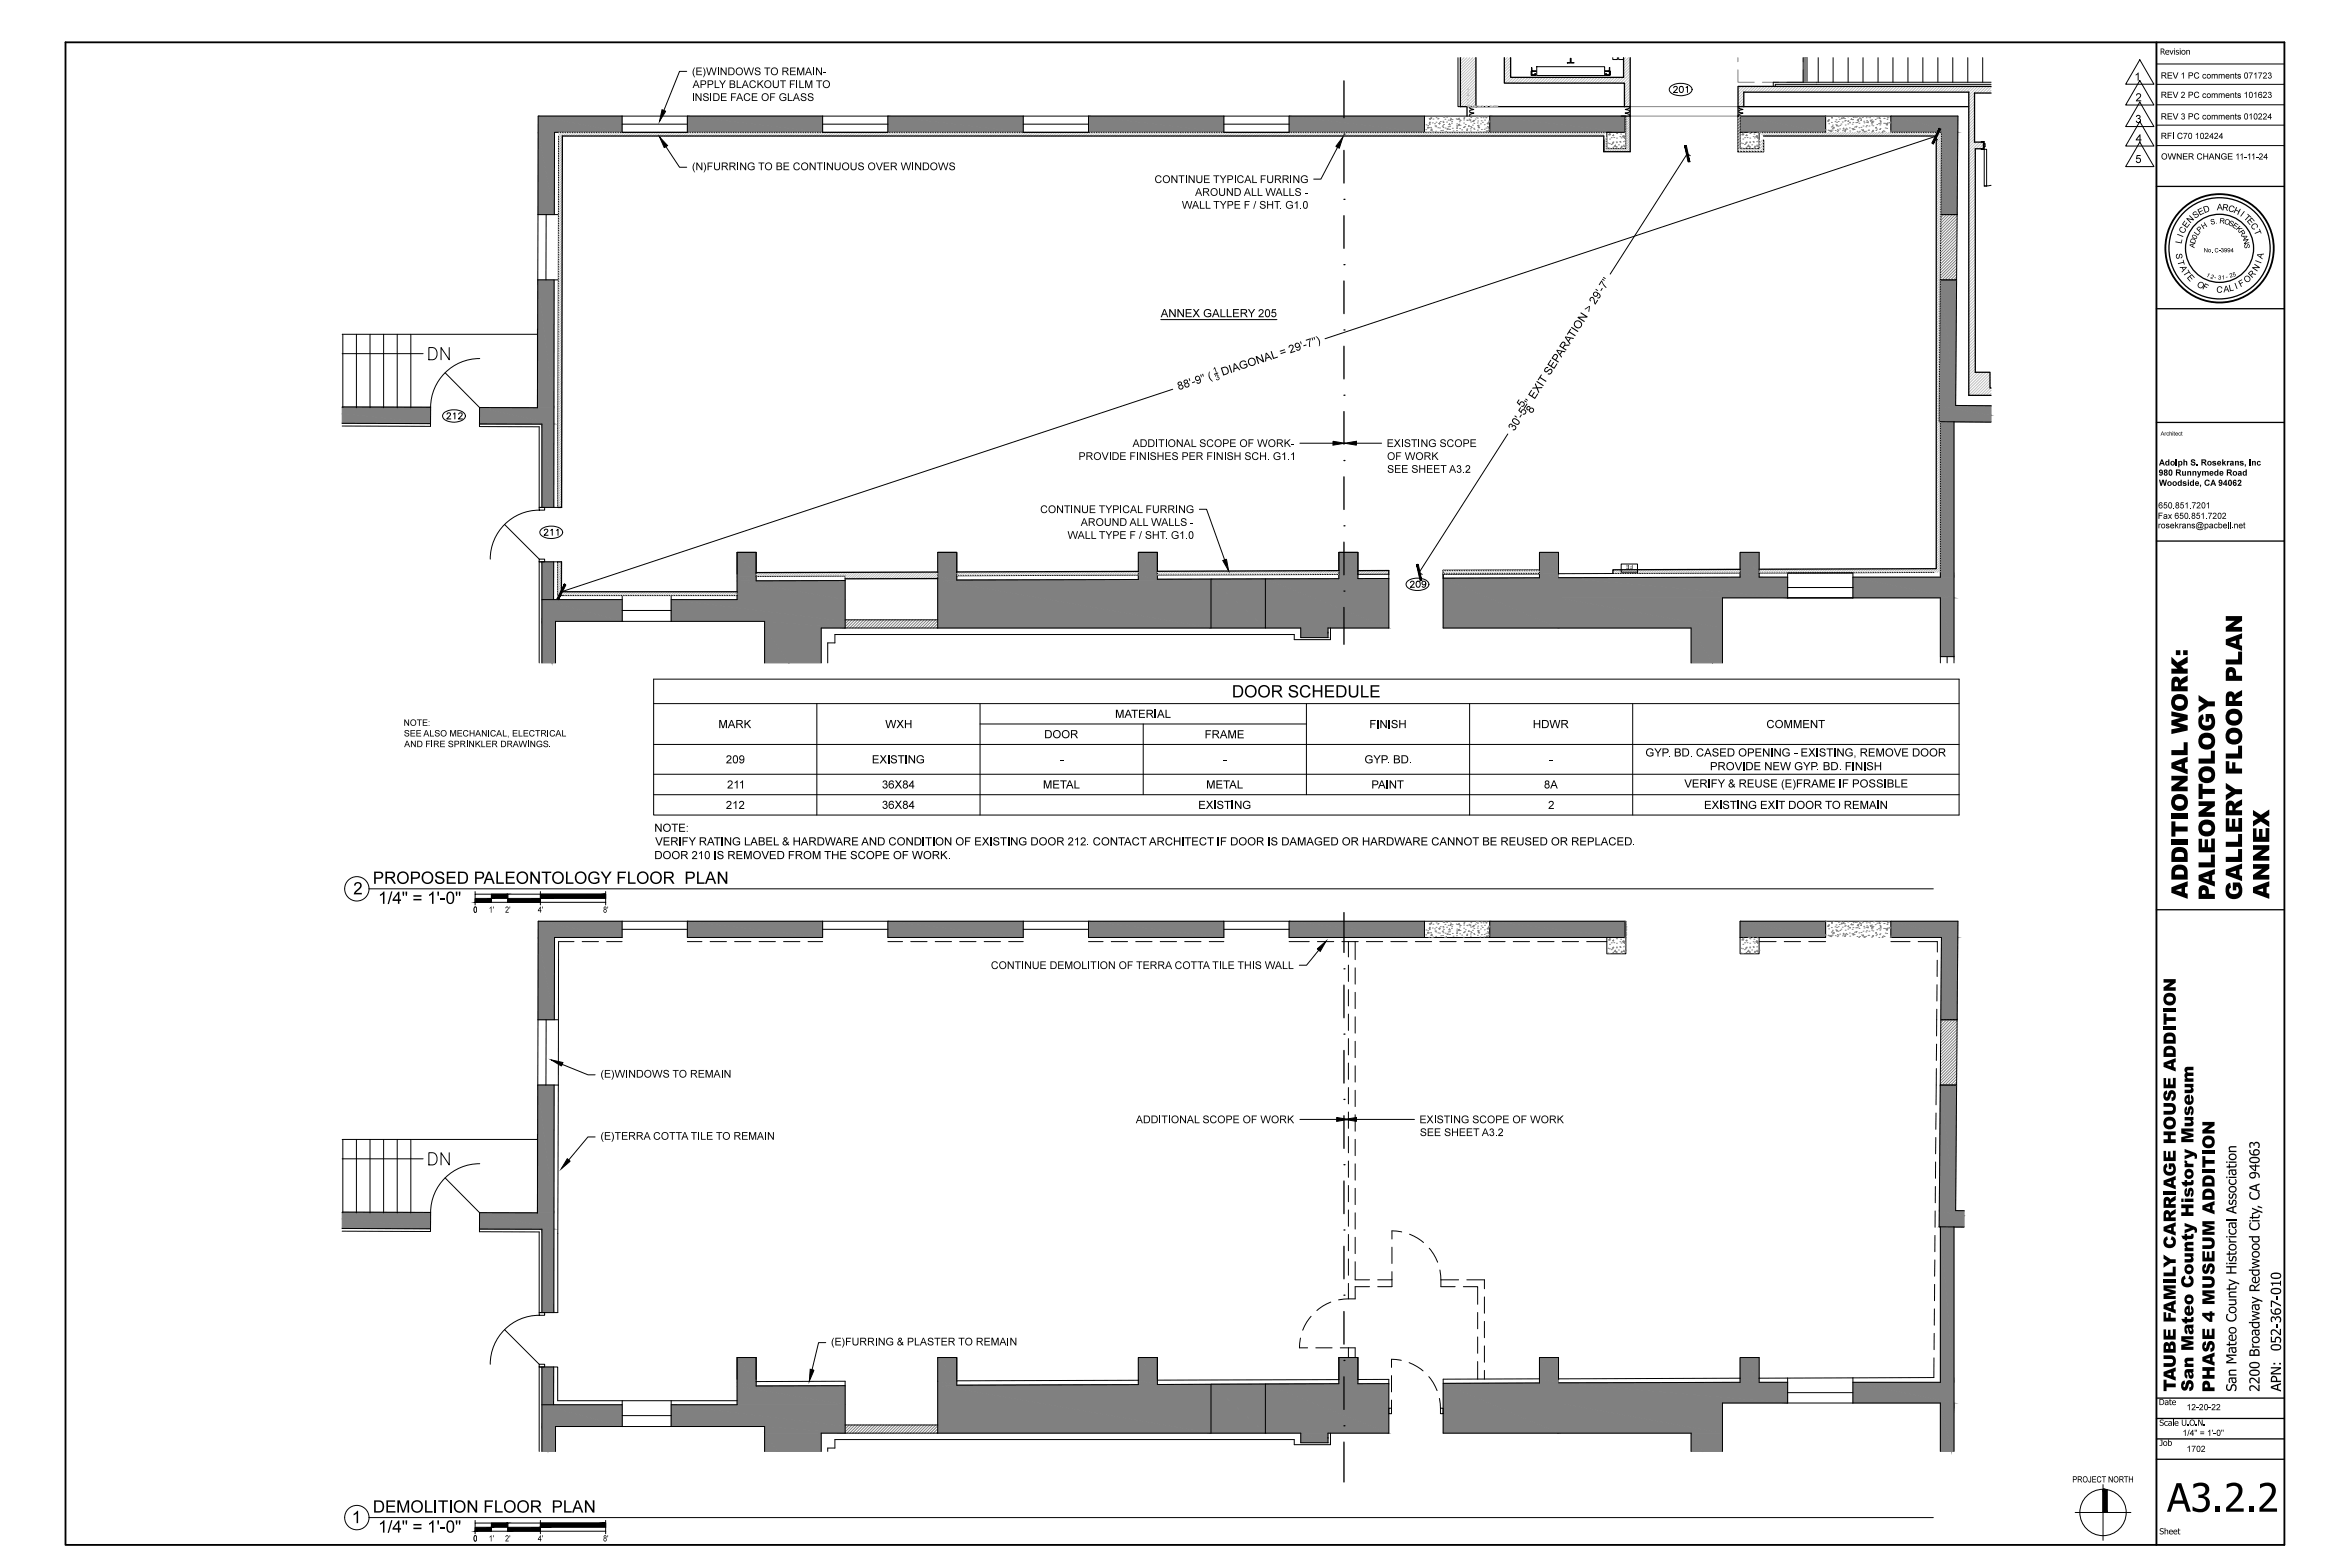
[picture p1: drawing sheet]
<svg xmlns="http://www.w3.org/2000/svg" width="914mm" height="610mm" viewBox="0 0 914 610" stroke-linecap="round" stroke-linejoin="round" font-family="sans-serif">
<g fill="#808080" stroke="#808080" stroke-width=".39">
<path d="M579.7 358.4l52.6 6.3h-52.6z"/>
<path d="M579.7 358.4h52.6v6.3z"/>
<path d="M133.1 471.6l34.5 .1z"/>
<path d="M133.1 474.1l34.4 3.7h-34.4z"/>
<path d="M186.6 471.8h22.5z"/>
<path d="M209.3 422.1l6.2 49.7h-6.4z"/>
<path d="M209.3 422.1h6.3l-.1 49.7z"/>
<path d="M186.6 471.8l28.9 6.3h-28.9z"/>
<path d="M186.6 471.8h28.9v6.3z"/>
<path d="M186.6 478.1l28.9 .1z"/>
<path d="M210.9 478.2l4.6 32.4h-4.6z"/>
<path d="M210.9 478.2h4.6v32.4z"/>
<path d="M209.4 358.4l32.7 6.3h-32.7z"/>
<path d="M209.4 358.4h32.7v6.3z"/>
<path d="M209.4 364.7l6.3 32h-6.4z"/>
<path d="M209.4 364.7h6.4l-.1 32z"/>
<path d="M267.5 358.4l52.6 6.3h-52.6z"/>
<path d="M267.5 358.4h52.6v6.3z"/>
<path d="M345.5 358.4l52.6 6.3h-52.6z"/>
<path d="M345.5 358.4h52.6v6.3z"/>
<path d="M423.5 358.4l52.7 6.3h-52.7z"/>
<path d="M423.5 358.4h52.7v6.3z"/>
<path d="M210.9 531.8l4.5 14.7h-4.5z"/>
<path d="M210.9 531.8h4.5v14.7z"/>
<path d="M210.9 546.5l31.2 8.4h-31.2z"/>
<path d="M210.9 546.5h31.2v8.4z"/>
<path d="M210.9 554.9l2.3 9.7h-2.3z"/>
<path d="M735.8 358.4l26 6.3h-26z"/>
<path d="M735.8 358.4h26v6.3z"/>
<path d="M755.4 364.7l6.1 32h-6.3z"/>
<path d="M755.4 364.7h6.4l-.3 32z"/>
<path d="M677.1 358.4l33.3 6.3h-33.3z"/>
<path d="M677.1 358.4h33.3v6.3z"/>
<path d="M501.6 358.4l52.7 6.3h-52.7z"/>
<path d="M501.6 358.4h52.7v6.3z"/>
<path d="M755 422.1l5.9 48.9h-6.3z"/>
<path d="M755 422.1h6.3l-.4 48.9z"/>
<path d="M754.5 477.3l9.7 .1z"/>
<path d="M754.6 471.2h9.6v1.7z"/>
<path d="M755 477.3h5.3z"/>
<path d="M755 477.3l5.3 60.5h-5.3z"/>
<path d="M755 477.3h5.3v60.5z"/>
<path d="M721 537.8l39.3 8h-39.3z"/>
<path d="M721 537.8h39.3v8z"/>
<path d="M755 545.8l4.4 18.8h-4.4z"/>
<path d="M286.8 528.1l7.4 9.5h-7.4z"/>
<path d="M286.8 528.1h7.4v9.5z"/>
<path d="M294.2 539.2l34.6-.1z"/>
<path d="M286.8 537.6l7.4 1.6h-7.4z"/>
<path d="M286.8 537.6h7.4v1.6z"/>
<path d="M286.8 539.2l42 7.3h-42z"/>
<path d="M286.8 539.2h42v7.3z"/>
<path d="M261.2 546.5l67.6 8.4h-67.6z"/>
<path d="M261.2 546.5h67.6v8.4z"/>
<path d="M297.5 554.9l31.3 2.6h-31.3z"/>
<path d="M297.5 554.9h31.3v2.6z"/>
<path d="M297.5 557.5l5 7.1h-5z"/>
<path d="M521 528.1l7.4 8.6h-7.4z"/>
<path d="M521 528.1h7.4v8.6z"/>
<path d="M521 536.7h7.4z"/>
<path d="M528.4 538.3h12z"/>
<path d="M521 536.7l7.4 1.6h-7.4z"/>
<path d="M521 536.7h7.4v1.6z"/>
<path d="M521 538.3h19.4z"/>
<path d="M492.4 538.4h48z"/>
<path d="M521 538.3l19.4 .1z"/>
<path d="M492.4 538.4l48 19.1h-48z"/>
<path d="M492.4 538.4h48v19.1z"/>
<path d="M506.1 557.5l10.6 3.8h-10.6z"/>
<path d="M506.1 557.5h10.6v3.8z"/>
<path d="M442.9 528.1l7.4 8.9h-7.4z"/>
<path d="M442.9 528.1h7.4v8.9z"/>
<path d="M442.9 537h7.4z"/>
<path d="M364.9 528.1l7.4 9.2h-7.4z"/>
<path d="M364.9 528.1h7.4v9.2z"/>
<path d="M364.9 537.3h7.4z"/>
<path d="M450.3 538.6l20.9-.1z"/>
<path d="M442.9 537l7.4 1.6h-7.4z"/>
<path d="M442.9 537h7.4v1.6z"/>
<path d="M442.9 538.6h28.3z"/>
<path d="M372.3 538.9l70.6-.3 28.3 .3z"/>
<path d="M442.9 538.6h28.3v.3z"/>
<path d="M364.9 537.3l7.4 1.6h-7.4z"/>
<path d="M364.9 537.3h7.4v1.6z"/>
<path d="M364.9 538.9l106.3 18.6h-106.3z"/>
<path d="M364.9 538.9h106.3v18.6z"/>
<path d="M471.2 538.5l21.2-.1z"/>
<path d="M471.2 538.5l21.2 19h-21.2z"/>
<path d="M471.2 538.5h21.2v19z"/>
<path d="M599 528.1l7.4 8.3h-7.4z"/>
<path d="M599 528.1h7.4v8.3z"/>
<path d="M599 536.4l7.4 1.6h-7.4z"/>
<path d="M599 536.4h7.4v1.6z"/>
<path d="M599 538h7.4z"/>
<path d="M561.6 538.2h44.8z"/>
<path d="M599 538l7.4 .2z"/>
<path d="M561.6 538.2l44.8 19.3h-44.8z"/>
<path d="M561.6 538.2h44.8v19.3z"/>
<path d="M677.1 528.1l7.4 8.1h-7.4z"/>
<path d="M677.1 528.1h7.4v8.1z"/>
<path d="M677.1 536.2h7.4z"/>
<path d="M677.1 536.2l7.4 1.6h-7.4z"/>
<path d="M677.1 536.2h7.4v1.6z"/>
<path d="M606.4 538l70.7-.2 18.5 .2z"/>
<path d="M677.1 537.8h18.5v.2z"/>
<path d="M606.4 538l89.2 7.8h-89.1z"/>
<path d="M606.4 538h89.2v7.8z"/>
<path d="M606.5 545.8l63.7 11.7h-63.7z"/>
<path d="M606.5 545.8h63.7v11.7z"/>
<path d="M658 557.5l4.4 7.1h-4.4z"/>
<path d="M133.1 477.9l34.4 .1v-.2zM133.1 477.8h34.4z"/>
<path d="M133.1 474.1l34.4 3.7 .1-6.1zM133.1 471.7h34.5l-34.5 2.4z"/>
<path d="M216.2 554.9l-3 9.7h3zM210.9 554.9h5.3l-3 9.7z"/>
<path d="M754.6 471.2l9.6-.2zM754.6 471v.2l9.6-.2z"/>
<path d="M760.9 471h3.3zM754.6 471h9.6z"/>
<path d="M754.5 477.3l9.7-4.4v4.4zM754.6 471.2l-.1 6.1 9.7-4.4z"/>
<path d="M760.3 545.8l-.9 18.8h.9zM755 545.8h5.3l-.9 18.8z"/>
<path d="M302.5 564.6h17v-7.1zM297.5 557.5h22l-17 7.1z"/>
<path d="M662.4 564.6h7.8v-7.1zM658 557.5h12.2l-7.8 7.1z"/>
</g>
<g fill="none" stroke="#808080" stroke-width=".39">
<path d="M632.4 358.5h.1M632.4 358.8h.1M632.6 359.8h.1M632.3 361.5h.1M632.3 363.7h.1M632.3 363.7v.1M632.5 363.9v.1M632.5 360.1h.1M632.5 364.7h.1M632.5 360.6h.1M632.6 360.5l-.1 .1M329.3 554.4l-.5 .4"/>
<path d="M330.4 554.4l-1.6 1.5M331.6 554.4l-2.8 2.6M332.7 554.4l-3.2 3.1M333.8 554.4l-3.2 3.1M334.9 554.4l-3.2 3.1M336 554.4l-3.1 3.1M337.1 554.4l-3.1 3.1M338.3 554.4l-3.2 3.1M339.4 554.4l-3.2 3.1M340.5 554.4l-3.1 3.1M341.6 554.4l-3.1 3.1M342.8 554.4l-3.2 3.1"/>
<path d="M343.9 554.4l-3.2 3.1M345 554.4l-3.2 3.1M346.1 554.4l-3.2 3.1M347.3 554.4l-3.2 3.1M348.4 554.4l-3.2 3.1M349.5 554.4l-3.2 3.1M350.6 554.4l-3.2 3.1M351.7 554.4l-3.1 3.1M352.8 554.4l-3.1 3.1M354 554.4l-3.2 3.1M355.1 554.4l-3.1 3.1M356.2 554.4l-3.1 3.1"/>
<path d="M357.4 554.4l-3.2 3.1M358.5 554.4l-3.2 3.1M359.6 554.4l-3.2 3.1M360.7 554.4l-3.2 3.1M361.9 554.4l-3.2 3.1M363 554.4l-3.2 3.1M364.1 554.4l-3.2 3.1M364.9 554.7l-2.9 2.8M364.9 555.8l-1.7 1.7M364.9 556.9l-.6 .6"/>
</g>
<g fill="none" stroke="#000" stroke-width=".39">
<path d="M524.7 366.3v6M524.7 375.5v6.3M527.3 366.3v7M527.3 376.5v6.4M524.7 385v6.3M524.7 394.5v6.4M527.3 386v6.4M527.3 395.6v6.3M524.7 404v6.4M524.7 413.6v6.3M527.3 405.1v6.3M527.3 414.6v6.4"/>
<path d="M524.7 423.1v6.3M524.7 432.6v6.4M527.3 424.1v6.4M527.3 433.7v6.4M524.7 442.1v6.4M524.7 451.7v6.3M527.3 443.2v6.4M527.3 452.8v6.3M524.7 461.2v6.3M524.7 470.7v6.4M527.3 462.3v6.3M527.3 471.8v6.4"/>
<path d="M524.7 480.2v6.4M524.7 489.8v6.3M524.7 499.3v6M527.3 481.3v6.4M527.3 490.9v7"/>
</g>
<circle cx="632.6" cy="360.6" r=".17" fill="#808080"/>
<path d="M632.5 363.9v.1" fill="none" stroke="#808080" stroke-width=".39"/>
<g fill="#808080">
<circle cx="632.4" cy="358.6" r=".17"/>
<circle cx="632.4" cy="359.1" r=".17"/>
<circle cx="632.3" cy="359.5" r=".17"/>
<circle cx="632.3" cy="360" r=".17"/>
<circle cx="632.3" cy="358.7" r=".17"/>
<circle cx="632.3" cy="359.2" r=".17"/>
<circle cx="632.5" cy="359.7" r=".17"/>
<circle cx="632.6" cy="360.6" r=".17"/>
<circle cx="632.6" cy="361.1" r=".17"/>
<circle cx="632.4" cy="362" r=".17"/>
<circle cx="632.5" cy="363" r=".17"/>
<circle cx="632.5" cy="363.5" r=".17"/>
<circle cx="632.3" cy="364.4" r=".17"/>
<circle cx="632.5" cy="358.4" r=".17"/>
<circle cx="632.4" cy="360.5" r=".17"/>
<circle cx="632.4" cy="361.4" r=".17"/>
<circle cx="632.6" cy="361.9" r=".17"/>
<circle cx="632.3" cy="362.5" r=".17"/>
<circle cx="632.6" cy="362.7" r=".17"/>
<circle cx="632.5" cy="363.9" r=".17"/>
<circle cx="632.6" cy="361.7" r=".17"/>
<circle cx="632.6" cy="363.4" r=".17"/>
</g>
<g fill="none" stroke="#000" stroke-width=".39">
<path d="M242.1 358.4v6.3h-26.3l-.1 32M267.5 358.4v6.3h52.6v-6.3M345.5 358.4v6.3h52.6v-6.3M423.5 358.4v6.3h52.7v-6.3M501.6 358.4v6.3h125.4M554.3 358.4h-344.9l-.1 38.3M579.7 358.4h52.6M677.1 358.4h33.3v6.3h-33.3zM710.4 358.4h25.4v6.3h19.6l-.2 32h6.3l.3-38.3h-26M223.4 366.3h-6.1v55.8M226.5 366.3h6.4M236.1 366.3h6"/>
<path d="M242.1 361.5h25.4M267.5 366.3h5.6M276.3 366.3h6.4M285.8 366.3h6.4M295.4 366.3h6.3M304.9 366.3h6.3M314.4 366.3h5.7M320.1 361.5h25.4M345.5 366.3h5.7M354.4 366.3h6.3M363.9 366.3h6.3M373.4 366.3h6.4"/>
<path d="M382.9 366.3h6.4M392.5 366.3h5.6M398.1 361.5h25.4M423.5 366.3h5.7M432.4 366.3h6.3M441.9 366.3h6.4M451.4 366.3h6.4M461 366.3h6.3M470.5 366.3h5.7M476.2 361.5h25.4M501.6 366.3h7.8M512.6 366.3h6.4"/>
<path d="M522.1 366.3h6.4M531.7 366.3h6.3M541.2 366.3h6.3M550.7 366.3h6.4M554.3 364.7v-6.3h25.4v6.3M560.2 366.3h6.4M569.8 366.3h6.3M579.3 366.3h6.3M588.8 366.3h6.4M598.3 366.3h6.4M607.9 366.3h6.3M617.4 366.3h7.8"/>
<path d="M684.5 366.3h6.6M694.3 366.3h6.3M703.8 366.3h6.6M735.8 366.3h7.4M746.4 366.3h7.4v4.1M753.8 373.5l-.1 6.4M209.3 396.7h8M209.3 396.7v25.4M212.5 396.7l-.1 25.4M753.6 392.6v4.1M753.7 383.1v6.3M209.3 422.1l-.2 49.7h-22.5"/>
<path d="M209.3 422.1h8M215.6 422.1l-.1 88.5M217.3 422.1l-.3 88.5h-7.2v-31.3l-23.2-.1v-7.4M753.3 433l-.1 6.3M753.4 422.1l-.1 7.7M133.1 450.8h31.5M133.1 443.3h76M133.4 443.3v28.5M138.7 443.3v28.5M144 443.3v28.5M149.3 443.3v28.5M154.6 443.3v28.5"/>
<path d="M159.9 443.3v28.5M166.9 448.4h1.5a2.52 2.52 0 0 1 1.7 2.4 2.52 2.52 0 0 1-1.7 2.4h-1.5zM173.2 458.2l13.4 13.6M174.8 448.4v4.8l-3.2-4.8v4.8M186.7 452.7a19 19 0 0 0-19.1 19M753.2 452l-.1 6.4M753.2 442.5v6.4M133.1 471.6l34.5 .1M133.1 477.9l34.4 .1M167.6 471.7l-.1 7.4-34.4-.1M186.6 478.1l24.3 .1v32.4M545.4 479.3l-3.8-.5v3.2"/>
<path d="M753 471.1l-.1 6.3M753.1 461.6l-.1 6.3M755 477.3v60.5h-34M764.2 471h-3.3l.4-48.9h-6.3l-.5 55.2M764.2 477.4l-3.9-.1v87.3M527.3 497.9h5.6M536.1 497.9h5.5M541.6 494.7v5.8h-5.5M541.6 485.2v6.3M548.5 480.1l3.1 1.6 2.3 1.7M556.1 485.6l1.7 2.3 1.6 3.1M560.3 494.1l.4 3.8"/>
<path d="M560.7 497.9v2.6h5.5M560.7 497.9h6.9M570.7 497.9h6.9v3.5M752.8 499.7l-.1 6.3M752.9 490.1l-.1 6.4M752.9 480.6v6.4M196.3 517.3l13.5 13.4M209.8 511.7a19.1 19.1 0 0 0-19 19M510.2 512.1l-1.7 2.2-1.6 3.2M517.8 506.6l-3.2 1.5-2.2 1.7M532.9 500.5h-5.6v4.8l-6.4 .4M569.4 500.5h5.6v6.9"/>
<path d="M575 510.6v6.3M577.6 504.5v6.4M577.6 514.1v6.3M752.6 518.7v6.4M752.7 509.2l-.1 6.3M210.9 531.8v32.8M215.4 531.8v14.7M286.8 536.6v-8.5h7.4v8.5M294.2 537.5v-9.4h-7.4v18.4h-25.6M294.2 537.5v1.7l34.6-.1M294.2 537.5l34.6-.2v20.2M364.9 528.1h7.4v8.5"/>
<path d="M372.3 537.2v-9.1h-7.4v29.4M442.9 528.1h7.4v8.5M442.9 537v1.6l-70.6 .3v-1.7M442.9 537l-70.6 .2M450.3 536.9v-8.8h-7.4v8.9M450.3 536.9v1.7l20.9-.1v19M506 520.5l-.4 3.8h3.2M512 524.3h6.3M521 536.7v1.6l-28.6 .1v19.1M521 536.7l-70.7 .2M521.5 524.3h5.8v3.8M524.7 524.3v3.8"/>
<path d="M528.4 536.7v-8.6h-7.4v8.6M528.4 536.7l12-.1v20.9h-23.7v3.8h-10.6v-3.8h-186.6v7.1M528.4 536.5v-8.4h-7.4v8.5M528.4 536.7v1.6h12M541.4 535.1v6.4M545.3 529.2l-3.9-.4v3.2M548.3 530.1l3.1 1.6 2.3 1.6M556 535.6l1.6 2.2 1.6 3.2M575 520.1v6.4M575 529.7v6.8M577.6 523.6v6.3M577.6 533.1v3.4"/>
<path d="M599 536.4l-37.4 .1v21h96.4v7.1M599 536.4v1.6l-37.4 .2M606.4 528.1v8.5M677.1 536.2l-70.7 .2v-8.3h-7.4v8.3M677.1 536.2v-8.1h7.4v9.7h11.1M677.1 536.2v1.6l-70.7 .2M695.6 536.1l-11.1 .1M695.6 536.1v9.7M721 536l-25.4 .1M721 536v9.8M752.5 528.2v7.7l-31.5 .1M210.9 546.5h31.2"/>
<path d="M242.1 550.7h19.1M242.1 544.9v10M261.2 544.9v10M286.8 544.9h-69.8v-13.1h-7.2v32.8M328.8 554.4h36.1M517.7 557.5v4.5h-14.1v-2h-178.7v3.3h-2.8v1.3M540.4 547.8h1v2.2h-1zM541.4 544.7v3.1M560.1 544l.4 3.8M560.5 547.8h1.1v2.2h-1.1zM695.6 541.8h25.4M216.2 564.6v-9.7h81.3v9.7"/>
<path d="M670.2 564.6v-18.8h84.8v18.8"/>
</g>
<g fill="none" stroke="#808080" stroke-width=".39">
<path d="M711.4 359.9l.4-.1-.1 .3zM712.9 358.7v.4l-.3-.1zM716.7 359.1v.3h-.3zM717.4 358.7l.1 .5h-.5zM720.5 359.4l.1 .3h-.4zM723.5 358.6l.3-.1-.1 .3zM724.3 359.7v.3h-.3zM731.1 359.1l.3-.2-.1 .3zM710.4 363.7v.2M712.1 364.3l.4-.4 .1 .5zM713.6 362.7l.1 .4-.3-.1zM714.5 362.1l.4-.2-.1 .3z"/>
<path d="M717.4 363.1l.1 .3-.3-.1zM717.7 364.2l.4-.1-.1 .3zM719 360.3l.4-.1-.1 .4zM721.2 363.4l.1 .3h-.3zM722.2 362.5l.3-.2-.1 .4zM722.7 360l.4-.4v.5zM725 363.7l.1 .3h-.4zM725.5 364.7l.2-.2-.1 .2M726.6 360.8l.4-.2-.1 .4zM728.1 360v.4h-.3zM728.7 360.5l.1 .5-.5-.1zM728.8 364l.1 .4h-.3z"/>
<path d="M729.8 362.9l.4-.1-.2 .3zM731.9 360.4v.3h-.3zM732.6 364.7h-.2l.2-.3 .1 .3M734.2 361.2l.4-.1-.1 .3zM734.4 361.4v.4h-.4zM735.7 360.7v.4l-.3-.1z"/>
</g>
<g fill="#808080">
<circle cx="712.7" cy="359.1" r=".17"/>
<circle cx="712.6" cy="360.8" r=".17"/>
<circle cx="715.3" cy="358.8" r=".17"/>
<circle cx="712.6" cy="362.6" r=".17"/>
<circle cx="715.3" cy="360.5" r=".17"/>
<circle cx="712.5" cy="364.4" r=".17"/>
<circle cx="715.2" cy="362.3" r=".17"/>
<circle cx="718" cy="360.1" r=".17"/>
<circle cx="715.1" cy="364" r=".17"/>
<circle cx="718" cy="361.9" r=".17"/>
<circle cx="720.7" cy="359.7" r=".17"/>
<circle cx="717.9" cy="363.6" r=".17"/>
<circle cx="720.7" cy="361.5" r=".17"/>
<circle cx="723.4" cy="359.4" r=".17"/>
<circle cx="720.6" cy="363.3" r=".17"/>
<circle cx="723.3" cy="361.2" r=".17"/>
<circle cx="726.2" cy="359" r=".17"/>
<circle cx="723.3" cy="362.9" r=".17"/>
<circle cx="726.1" cy="360.8" r=".17"/>
<circle cx="728.9" cy="358.6" r=".17"/>
<circle cx="723.2" cy="364.7" r=".17"/>
<circle cx="726" cy="362.5" r=".17"/>
<circle cx="728.8" cy="360.4" r=".17"/>
<circle cx="726" cy="364.3" r=".17"/>
<circle cx="728.8" cy="362.2" r=".17"/>
<circle cx="731.5" cy="360" r=".17"/>
<circle cx="728.7" cy="363.9" r=".17"/>
<circle cx="731.4" cy="361.8" r=".17"/>
<circle cx="734.2" cy="359.7" r=".17"/>
<circle cx="731.4" cy="363.6" r=".17"/>
<circle cx="734.2" cy="361.4" r=".17"/>
<circle cx="734.1" cy="363.2" r=".17"/>
<circle cx="710.4" cy="358.4" r=".17"/>
<circle cx="711" cy="360.3" r=".17"/>
<circle cx="714.4" cy="359.8" r=".17"/>
<circle cx="715.7" cy="359.7" r=".17"/>
<circle cx="717.7" cy="359.4" r=".17"/>
<circle cx="721.1" cy="358.9" r=".17"/>
<circle cx="722.4" cy="358.8" r=".17"/>
<circle cx="724.4" cy="358.5" r=".17"/>
<circle cx="713" cy="361.9" r=".17"/>
<circle cx="714.3" cy="361.7" r=".17"/>
<circle cx="716.3" cy="361.5" r=".17"/>
<circle cx="719.7" cy="361" r=".17"/>
<circle cx="721" cy="360.8" r=".17"/>
<circle cx="723" cy="360.6" r=".17"/>
<circle cx="726.3" cy="360.2" r=".17"/>
<circle cx="727.7" cy="360" r=".17"/>
<circle cx="729.7" cy="359.7" r=".17"/>
<circle cx="733" cy="359.3" r=".17"/>
<circle cx="734.3" cy="359.1" r=".17"/>
<circle cx="711.6" cy="364" r=".17"/>
<circle cx="712.9" cy="363.8" r=".17"/>
<circle cx="714.9" cy="363.6" r=".17"/>
<circle cx="718.3" cy="363.1" r=".17"/>
<circle cx="719.6" cy="363" r=".17"/>
<circle cx="721.6" cy="362.7" r=".17"/>
<circle cx="724.9" cy="362.2" r=".17"/>
<circle cx="726.3" cy="362.1" r=".17"/>
<circle cx="728.3" cy="361.8" r=".17"/>
<circle cx="731.6" cy="361.4" r=".17"/>
<circle cx="732.9" cy="361.2" r=".17"/>
<circle cx="734.9" cy="360.9" r=".17"/>
<circle cx="723.6" cy="364.3" r=".17"/>
<circle cx="724.9" cy="364.2" r=".17"/>
<circle cx="726.9" cy="363.9" r=".17"/>
<circle cx="730.2" cy="363.5" r=".17"/>
<circle cx="731.5" cy="363.3" r=".17"/>
<circle cx="733.6" cy="363" r=".17"/>
<circle cx="735.5" cy="364.7" r=".17"/>
<circle cx="734.8" cy="358.7" r=".17"/>
<circle cx="732" cy="358.6" r=".17"/>
<circle cx="733.1" cy="359.3" r=".17"/>
<circle cx="729.2" cy="358.5" r=".17"/>
<circle cx="730.3" cy="359.2" r=".17"/>
<circle cx="733.8" cy="361.4" r=".17"/>
<circle cx="727.5" cy="359.1" r=".17"/>
<circle cx="731" cy="361.3" r=".17"/>
<circle cx="735.6" cy="364.2" r=".17"/>
<circle cx="724.7" cy="358.9" r=".17"/>
<circle cx="728.1" cy="361.1" r=".17"/>
<circle cx="732.7" cy="364.1" r=".17"/>
<circle cx="721.8" cy="358.8" r=".17"/>
<circle cx="725.3" cy="361" r=".17"/>
<circle cx="729.9" cy="364" r=".17"/>
<circle cx="731.1" cy="364.7" r=".17"/>
<circle cx="719" cy="358.7" r=".17"/>
<circle cx="722.5" cy="360.9" r=".17"/>
<circle cx="727.1" cy="363.9" r=".17"/>
<circle cx="728.2" cy="364.6" r=".17"/>
<circle cx="716.2" cy="358.6" r=".17"/>
<circle cx="719.7" cy="360.8" r=".17"/>
<circle cx="724.3" cy="363.7" r=".17"/>
<circle cx="725.4" cy="364.4" r=".17"/>
<circle cx="713.4" cy="358.4" r=".17"/>
<circle cx="716.8" cy="360.7" r=".17"/>
<circle cx="721.4" cy="363.6" r=".17"/>
<circle cx="722.6" cy="364.3" r=".17"/>
<circle cx="714" cy="360.6" r=".17"/>
<circle cx="718.7" cy="363.5" r=".17"/>
<circle cx="719.8" cy="364.2" r=".17"/>
<circle cx="711.2" cy="360.4" r=".17"/>
<circle cx="715.8" cy="363.4" r=".17"/>
<circle cx="716.9" cy="364.1" r=".17"/>
<circle cx="713" cy="363.3" r=".17"/>
<circle cx="714.1" cy="364" r=".17"/>
<circle cx="711.3" cy="363.9" r=".17"/>
<circle cx="734.4" cy="358.8" r=".17"/>
<circle cx="731.4" cy="359.3" r=".17"/>
<circle cx="733.3" cy="361.2" r=".17"/>
<circle cx="727" cy="358.7" r=".17"/>
<circle cx="728.3" cy="359.9" r=".17"/>
<circle cx="730.3" cy="361.7" r=".17"/>
<circle cx="733.1" cy="364.3" r=".17"/>
<circle cx="723.9" cy="359.2" r=".17"/>
<circle cx="725.2" cy="360.4" r=".17"/>
<circle cx="727.2" cy="362.2" r=".17"/>
<circle cx="720.8" cy="359.7" r=".17"/>
<circle cx="722.1" cy="360.9" r=".17"/>
<circle cx="724.1" cy="362.8" r=".17"/>
<circle cx="717.7" cy="360.3" r=".17"/>
<circle cx="719" cy="361.4" r=".17"/>
<circle cx="721" cy="363.3" r=".17"/>
<circle cx="714.6" cy="360.8" r=".17"/>
<circle cx="715.9" cy="362" r=".17"/>
<circle cx="717.9" cy="363.8" r=".17"/>
<circle cx="711.5" cy="361.4" r=".17"/>
<circle cx="712.8" cy="362.5" r=".17"/>
<circle cx="714.8" cy="364.4" r=".17"/>
</g>
<path d="M556.4 360.7l-.2 .3" fill="none" stroke="#808080" stroke-width=".39"/>
<circle cx="557.1" cy="364.7" r=".17" fill="#808080"/>
<path d="M574.6 358.4l-.2 .3h.3M578.4 358.7l-.2 .3 .3 .1M556.2 361h.3M560.2 361l-.3 .4h.4M564 361.4l-.2 .3h.2M567.8 361.7l-.2 .3h.3M571.6 362l-.3 .3 .4 .1M575.4 362.4l-.3 .3h.3M579.2 362.7l-.2 .3 .2 .1" fill="none" stroke="#808080" stroke-width=".39"/>
<circle cx="557.1" cy="364.7" r=".17" fill="#808080"/>
<g fill="none" stroke="#808080" stroke-width=".39">
<path d="M556.7 359.1l.4-.1-.1 .3zM562 358.4l-.3 .3 .5 .1-.1-.4M564.3 359.5l.4-.1-.1 .3zM567.4 359.6l.4-.4v.5zM571.9 360l.4-.2-.1 .4zM574.7 358.4v.3M576.6 358.4h.1M578.4 358.7l.1 .4M555.5 363l.3-.2-.1 .3zM556.4 360.7l.1 .3M557.1 363.5l.1 .5-.4-.1 .4-.4M559.9 361.3l.4-.2-.1 .3z"/>
<path d="M560.2 361l.1 .4M562.5 364.7l.3-.4 .1 .4M563 363.4l.4-.1-.1 .3zM564 361.4v.3M567.5 361.7l.4-.2-.1 .4zM567.8 361.7l.1 .3M570.7 363.8l.3-.1-.1 .3zM571.6 362l.1 .4M573 360.5l.4-.5 .1 .6zM575.1 362.1l.4-.1-.1 .3zM575.4 362.4v.3M578.3 364.2l.3-.1-.1 .3z"/>
<path d="M578.7 361.4l.4-.5v.5zM579.2 362.7v.4M579.7 360.3v.2"/>
</g>
<g fill="#808080">
<circle cx="556.1" cy="359.4" r=".17"/>
<circle cx="556" cy="361.1" r=".17"/>
<circle cx="558.8" cy="359" r=".17"/>
<circle cx="556" cy="362.9" r=".17"/>
<circle cx="558.8" cy="360.8" r=".17"/>
<circle cx="561.5" cy="358.7" r=".17"/>
<circle cx="555.9" cy="364.7" r=".17"/>
<circle cx="558.7" cy="362.5" r=".17"/>
<circle cx="561.4" cy="360.4" r=".17"/>
<circle cx="558.6" cy="364.3" r=".17"/>
<circle cx="561.3" cy="362.2" r=".17"/>
<circle cx="564.2" cy="360" r=".17"/>
<circle cx="561.3" cy="363.9" r=".17"/>
<circle cx="564.1" cy="361.8" r=".17"/>
<circle cx="566.9" cy="359.7" r=".17"/>
<circle cx="564" cy="363.6" r=".17"/>
<circle cx="566.8" cy="361.4" r=".17"/>
<circle cx="569.6" cy="359.3" r=".17"/>
<circle cx="566.8" cy="363.2" r=".17"/>
<circle cx="569.5" cy="361.1" r=".17"/>
<circle cx="572.3" cy="358.9" r=".17"/>
<circle cx="569.4" cy="362.8" r=".17"/>
<circle cx="572.3" cy="360.7" r=".17"/>
<circle cx="575" cy="358.6" r=".17"/>
<circle cx="569.4" cy="364.6" r=".17"/>
<circle cx="572.2" cy="362.5" r=".17"/>
<circle cx="575" cy="360.3" r=".17"/>
<circle cx="572.1" cy="364.2" r=".17"/>
<circle cx="574.9" cy="362.1" r=".17"/>
<circle cx="577.6" cy="360" r=".17"/>
<circle cx="574.8" cy="363.9" r=".17"/>
<circle cx="577.6" cy="361.7" r=".17"/>
<circle cx="577.5" cy="363.5" r=".17"/>
<circle cx="556.3" cy="359.7" r=".17"/>
<circle cx="557.6" cy="359.5" r=".17"/>
<circle cx="559.6" cy="359.3" r=".17"/>
<circle cx="562.9" cy="358.8" r=".17"/>
<circle cx="564.3" cy="358.6" r=".17"/>
<circle cx="554.9" cy="361.8" r=".17"/>
<circle cx="556.2" cy="361.6" r=".17"/>
<circle cx="558.2" cy="361.4" r=".17"/>
<circle cx="561.5" cy="360.9" r=".17"/>
<circle cx="562.9" cy="360.7" r=".17"/>
<circle cx="564.9" cy="360.5" r=".17"/>
<circle cx="568.2" cy="360" r=".17"/>
<circle cx="569.5" cy="359.9" r=".17"/>
<circle cx="571.5" cy="359.6" r=".17"/>
<circle cx="574.9" cy="359.2" r=".17"/>
<circle cx="576.2" cy="359" r=".17"/>
<circle cx="578.2" cy="358.7" r=".17"/>
<circle cx="554.8" cy="363.7" r=".17"/>
<circle cx="556.8" cy="363.4" r=".17"/>
<circle cx="560.1" cy="363" r=".17"/>
<circle cx="561.5" cy="362.8" r=".17"/>
<circle cx="563.5" cy="362.5" r=".17"/>
<circle cx="566.8" cy="362.1" r=".17"/>
<circle cx="568.1" cy="362" r=".17"/>
<circle cx="570.1" cy="361.7" r=".17"/>
<circle cx="573.5" cy="361.2" r=".17"/>
<circle cx="574.8" cy="361.1" r=".17"/>
<circle cx="576.8" cy="360.8" r=".17"/>
<circle cx="562.1" cy="364.7" r=".17"/>
<circle cx="565.4" cy="364.2" r=".17"/>
<circle cx="566.7" cy="364" r=".17"/>
<circle cx="568.7" cy="363.8" r=".17"/>
<circle cx="572.1" cy="363.3" r=".17"/>
<circle cx="573.4" cy="363.2" r=".17"/>
<circle cx="575.4" cy="362.9" r=".17"/>
<circle cx="578.7" cy="362.5" r=".17"/>
<circle cx="577.3" cy="364.5" r=".17"/>
<circle cx="578.7" cy="364.4" r=".17"/>
<circle cx="579.2" cy="360.3" r=".17"/>
<circle cx="576.3" cy="360.2" r=".17"/>
<circle cx="573.5" cy="360.1" r=".17"/>
<circle cx="578.1" cy="363.1" r=".17"/>
<circle cx="579.2" cy="363.8" r=".17"/>
<circle cx="570.7" cy="360" r=".17"/>
<circle cx="575.3" cy="362.9" r=".17"/>
<circle cx="576.4" cy="363.6" r=".17"/>
<circle cx="567.9" cy="359.9" r=".17"/>
<circle cx="572.5" cy="362.8" r=".17"/>
<circle cx="573.6" cy="363.5" r=".17"/>
<circle cx="565" cy="359.7" r=".17"/>
<circle cx="569.6" cy="362.7" r=".17"/>
<circle cx="570.8" cy="363.4" r=".17"/>
<circle cx="562.2" cy="359.6" r=".17"/>
<circle cx="566.8" cy="362.6" r=".17"/>
<circle cx="567.9" cy="363.3" r=".17"/>
<circle cx="559.4" cy="359.5" r=".17"/>
<circle cx="564" cy="362.5" r=".17"/>
<circle cx="565.1" cy="363.1" r=".17"/>
<circle cx="556.6" cy="359.4" r=".17"/>
<circle cx="561.2" cy="362.3" r=".17"/>
<circle cx="562.3" cy="363.1" r=".17"/>
<circle cx="558.3" cy="362.2" r=".17"/>
<circle cx="559.5" cy="362.9" r=".17"/>
<circle cx="555.5" cy="362.1" r=".17"/>
<circle cx="556.6" cy="362.8" r=".17"/>
<circle cx="577.1" cy="359" r=".17"/>
<circle cx="579.1" cy="360.8" r=".17"/>
<circle cx="574" cy="359.5" r=".17"/>
<circle cx="576" cy="361.4" r=".17"/>
<circle cx="578.9" cy="364" r=".17"/>
<circle cx="569.6" cy="358.9" r=".17"/>
<circle cx="570.9" cy="360.1" r=".17"/>
<circle cx="572.9" cy="361.9" r=".17"/>
<circle cx="575.8" cy="364.5" r=".17"/>
<circle cx="566.6" cy="359.5" r=".17"/>
<circle cx="567.9" cy="360.6" r=".17"/>
<circle cx="569.8" cy="362.5" r=".17"/>
<circle cx="563.5" cy="360" r=".17"/>
<circle cx="564.8" cy="361.1" r=".17"/>
<circle cx="566.8" cy="363" r=".17"/>
<circle cx="560.4" cy="360.5" r=".17"/>
<circle cx="561.7" cy="361.7" r=".17"/>
<circle cx="563.7" cy="363.5" r=".17"/>
<circle cx="557.3" cy="361" r=".17"/>
<circle cx="558.6" cy="362.2" r=".17"/>
<circle cx="560.6" cy="364" r=".17"/>
<circle cx="555.5" cy="362.7" r=".17"/>
<circle cx="557.5" cy="364.6" r=".17"/>
</g>
<path d="M625.2 364.7v6.4h7.4v-6.4M677.1 364.7v6.4h7.4v-6.4M753.6 396.7l-.1 6.3M753.4 415.7v6.4M753.5 406.2l-.1 6.3" fill="none" stroke="#000" stroke-width=".39"/>
<path d="M678.2 365.2l.1 .5-.5-.1zM679.4 368.6l.4-.1-.1 .3zM679.7 365.7v.3h-.3zM680.4 369.7l.1 .3h-.3zM680.8 364.7l.2 .3v-.3M682.6 370.8l.3-.2-.1 .3zM683.4 366.5l.5-.4v.5zM683.5 366l.1 .4-.3-.1zM683.9 366.9l.3-.1-.1 .3zM684.2 370l.1 .3h-.3z" fill="none" stroke="#808080" stroke-width=".39"/>
<g fill="#808080">
<circle cx="678.2" cy="365.6" r=".17"/>
<circle cx="678.1" cy="367.4" r=".17"/>
<circle cx="680.9" cy="365.2" r=".17"/>
<circle cx="678.1" cy="369.1" r=".17"/>
<circle cx="680.8" cy="366.9" r=".17"/>
<circle cx="683.6" cy="364.8" r=".17"/>
<circle cx="678" cy="370.9" r=".17"/>
<circle cx="680.8" cy="368.7" r=".17"/>
<circle cx="683.6" cy="366.6" r=".17"/>
<circle cx="680.7" cy="370.5" r=".17"/>
<circle cx="683.5" cy="368.3" r=".17"/>
<circle cx="683.5" cy="370.1" r=".17"/>
<circle cx="678.2" cy="365" r=".17"/>
<circle cx="680.2" cy="364.7" r=".17"/>
<circle cx="678.8" cy="366.8" r=".17"/>
<circle cx="682.2" cy="366.4" r=".17"/>
<circle cx="683.5" cy="366.2" r=".17"/>
<circle cx="677.5" cy="368.9" r=".17"/>
<circle cx="680.8" cy="368.4" r=".17"/>
<circle cx="682.1" cy="368.3" r=".17"/>
<circle cx="684.1" cy="368" r=".17"/>
<circle cx="679.4" cy="370.5" r=".17"/>
<circle cx="680.7" cy="370.3" r=".17"/>
<circle cx="682.7" cy="370.1" r=".17"/>
<circle cx="682" cy="364.7" r=".17"/>
<circle cx="682.6" cy="366.9" r=".17"/>
<circle cx="679.8" cy="366.7" r=".17"/>
<circle cx="684.4" cy="369.7" r=".17"/>
<circle cx="681.6" cy="369.6" r=".17"/>
<circle cx="682.7" cy="370.2" r=".17"/>
<circle cx="678.8" cy="369.4" r=".17"/>
<circle cx="679.9" cy="370.2" r=".17"/>
<circle cx="682.5" cy="365.4" r=".17"/>
<circle cx="679.4" cy="365.9" r=".17"/>
<circle cx="682.2" cy="368.6" r=".17"/>
<circle cx="683.5" cy="369.7" r=".17"/>
<circle cx="679.2" cy="369.1" r=".17"/>
<circle cx="680.4" cy="370.2" r=".17"/>
<circle cx="677.3" cy="370.8" r=".17"/>
</g>
<path d="M625.9 365.6l.4-.4 .1 .5h-.5M627.5 368.6l.4-.1-.1 .3zM627.8 365.7l.1 .3h-.3zM628.6 369.7v.3h-.3zM629 364.7l.1 .3 .1-.3M630.7 370.8l.4-.2-.1 .3zM631.4 366.3l.3-.3v.4zM631.6 366.5l.4-.4v.5zM632 366.9l.4-.1-.2 .3zM632.4 370v.3h-.3z" fill="none" stroke="#808080" stroke-width=".39"/>
<g fill="#808080">
<circle cx="626.3" cy="365.6" r=".17"/>
<circle cx="626.3" cy="367.4" r=".17"/>
<circle cx="629.1" cy="365.2" r=".17"/>
<circle cx="626.2" cy="369.1" r=".17"/>
<circle cx="629" cy="366.9" r=".17"/>
<circle cx="631.8" cy="364.8" r=".17"/>
<circle cx="626.2" cy="370.9" r=".17"/>
<circle cx="628.9" cy="368.7" r=".17"/>
<circle cx="631.7" cy="366.6" r=".17"/>
<circle cx="628.9" cy="370.5" r=".17"/>
<circle cx="631.7" cy="368.3" r=".17"/>
<circle cx="631.6" cy="370.1" r=".17"/>
<circle cx="626.4" cy="365" r=".17"/>
<circle cx="628.4" cy="364.7" r=".17"/>
<circle cx="627" cy="366.8" r=".17"/>
<circle cx="630.3" cy="366.4" r=".17"/>
<circle cx="631.7" cy="366.2" r=".17"/>
<circle cx="625.6" cy="368.9" r=".17"/>
<circle cx="628.9" cy="368.4" r=".17"/>
<circle cx="630.3" cy="368.3" r=".17"/>
<circle cx="632.2" cy="368" r=".17"/>
<circle cx="627.5" cy="370.5" r=".17"/>
<circle cx="628.9" cy="370.3" r=".17"/>
<circle cx="630.9" cy="370.1" r=".17"/>
<circle cx="630.1" cy="364.7" r=".17"/>
<circle cx="630.8" cy="366.9" r=".17"/>
<circle cx="627.9" cy="366.7" r=".17"/>
<circle cx="632.5" cy="369.7" r=".17"/>
<circle cx="629.8" cy="369.6" r=".17"/>
<circle cx="630.9" cy="370.2" r=".17"/>
<circle cx="626.9" cy="369.4" r=".17"/>
<circle cx="628" cy="370.2" r=".17"/>
<circle cx="630.6" cy="365.4" r=".17"/>
<circle cx="627.5" cy="365.9" r=".17"/>
<circle cx="630.4" cy="368.6" r=".17"/>
<circle cx="631.7" cy="369.7" r=".17"/>
<circle cx="627.3" cy="369.1" r=".17"/>
<circle cx="628.6" cy="370.2" r=".17"/>
<circle cx="625.5" cy="370.8" r=".17"/>
</g>
<path d="M632.3 358.4v6.3M625.2 364.7h7.4M755.2 396.7h6.3l-.2 25.4h-6.3zM754.5 477.3h5.8M209.8 510.6h2.1v1.1h-2.1zM209.8 530.7h2.1v1.1h-2.1zM492.4 538.4l-21.2 .1" fill="none" stroke="#000" stroke-width=".39"/>
<g fill="none" stroke="#808080" stroke-width=".39">
<path d="M676.2 27.2v4.8h6.4M676.2 22.4v1.6M685.8 32h6.3M701.6 22.4v1.6M701.6 27.2v4.8h-6.3M632.4 45.3h.1M632.3 48.3h.1M632.3 50.5h.1M632.4 45.6h.1M632.5 50.7v.1M632.5 46.9h.1M632.6 46.6h.1"/>
<path d="M632.5 51.4v.1M632.5 47.3l.1 .1M632.6 47.3h-.1M329.3 241.1l-.5 .5M330.4 241.1l-1.6 1.6M331.6 241.1l-2.8 2.7M332.7 241.1l-3.2 3.2M333.8 241.1l-3.2 3.2M334.9 241.1l-3.2 3.2M336 241.1l-3.1 3.2M337.1 241.1l-3.1 3.2M338.3 241.1l-3.2 3.2"/>
<path d="M339.4 241.1l-3.2 3.2M340.5 241.1l-3.1 3.2M341.6 241.1l-3.1 3.2M342.8 241.1l-3.2 3.2M343.9 241.1l-3.2 3.2M345 241.1l-3.2 3.2M346.1 241.1l-3.2 3.2M347.3 241.1l-3.2 3.2M348.4 241.1l-3.2 3.2M349.5 241.1l-3.2 3.2M350.6 241.1l-3.2 3.2M351.7 241.1l-3.1 3.2"/>
<path d="M352.8 241.1l-3.1 3.2M354 241.1l-3.2 3.2M355.1 241.1l-3.1 3.2M356.2 241.1l-3.1 3.2M357.4 241.1l-3.2 3.2M358.5 241.1l-3.2 3.2M359.6 241.1l-3.2 3.2M360.7 241.1l-3.2 3.2M361.9 241.1l-3.2 3.2M363 241.1l-3.2 3.2M364.1 241.1l-3.2 3.2M364.9 241.5l-2.9 2.8"/>
<path d="M364.9 242.6l-1.7 1.7M364.9 243.7l-.6 .6M632.3 358.4h.3v6.3h-.3zM755.2 396.7h.1M756.3 396.7l-1.1 1.2M757.5 396.7l-2.3 2.3M758.6 396.7l-3.5 3.4M759.7 396.7l-4.6 4.6M760.9 396.7l-5.8 5.7M761.5 399.4l-6.4 6.4M761.5 397.1l-6.4 6.5M761.5 398.3l-6.4 6.4"/>
<path d="M761.4 415.2l-6.4 6.4M761.4 416.4l-5.8 5.7M761.4 417.5l-4.6 4.6M761.4 418.6l-3.5 3.5M761.4 419.8l-2.4 2.3M761.4 410.7l-6.4 6.4M761.4 411.9l-6.4 6.4M761.4 413l-6.4 6.4M761.4 414.1l-6.4 6.4M761.4 405.1l-6.3 6.4M761.4 406.2l-6.3 6.4M761.4 407.3l-6.3 6.4"/>
<path d="M761.4 408.5l-6.4 6.4M761.4 409.6l-6.4 6.4M761.5 400.6l-6.4 6.4M761.5 401.7l-6.4 6.4M761.5 402.8l-6.4 6.4M761.5 403.9l-6.4 6.4M761.3 420.9l-1.2 1.2M761.3 422.1h-.1"/>
</g>
<path d="M574.3 41.5h57.8M678.5 41.5h87.6" fill="none" stroke="#000" stroke-width=".51"/>
<g fill="none" stroke="#c0c0c0" stroke-width=".39">
<path d="M528.8 222l-.4 .4M529.7 222l-1.3 1.3M530.6 222l-1.4 1.4M531.6 222l-1.5 1.4M532.6 222l-1.5 1.4M533.5 222l-1.5 1.4M534.4 222l-1.4 1.4M535.3 222l-1.4 1.4M536.3 222l-1.5 1.4M537.3 222l-1.5 1.4M538.2 222l-1.5 1.4M539.1 222l-1.5 1.4"/>
<path d="M540 222l-1.4 1.4M540.4 222.5l-.9 .9"/>
</g>
<g fill="#808080" stroke="#808080" stroke-width=".39">
<path d="M579.7 45.2l52.6 6.3h-52.6z"/>
<path d="M579.7 45.2h52.6v6.3z"/>
<path d="M133.1 158.3l34.5 .2z"/>
<path d="M133.1 160.9l34.4 3.7h-34.4z"/>
<path d="M186.6 158.5l22.5 .1z"/>
<path d="M209.3 108.9l6.2 49.7h-6.4z"/>
<path d="M209.3 108.9h6.3l-.1 49.7z"/>
<path d="M186.6 158.6l28.9 6.3h-28.9z"/>
<path d="M186.6 158.6h28.9v6.3z"/>
<path d="M186.6 164.9l28.9 .1z"/>
<path d="M210.9 165l4.6 32.4h-4.6z"/>
<path d="M210.9 165h4.6v32.4z"/>
<path d="M209.4 45.2l32.7 6.3h-32.7z"/>
<path d="M209.4 45.2h32.7v6.3z"/>
<path d="M209.4 51.5l6.3 32h-6.4z"/>
<path d="M209.4 51.5h6.4l-.1 32z"/>
<path d="M267.5 45.2l52.6 6.3h-52.6z"/>
<path d="M267.5 45.2h52.6v6.3z"/>
<path d="M345.5 45.2l52.6 6.3h-52.6z"/>
<path d="M345.5 45.2h52.6v6.3z"/>
<path d="M423.5 45.2l52.7 6.3h-52.7z"/>
<path d="M423.5 45.2h52.7v6.3z"/>
<path d="M210.9 218.6l4.5 14.7h-4.5z"/>
<path d="M210.9 218.6h4.5v14.7z"/>
<path d="M210.9 233.3l31.2 8.4h-31.2z"/>
<path d="M210.9 233.3h31.2v8.4z"/>
<path d="M210.9 241.7l3.9 16.2h-3.9z"/>
<path d="M735.8 45.2l26 6.3h-26z"/>
<path d="M735.8 45.2h26v6.3z"/>
<path d="M755.4 51.5l6.1 32h-6.3z"/>
<path d="M755.4 51.5h6.4l-.3 32z"/>
<path d="M677.1 45.2l33.3 6.3h-33.3z"/>
<path d="M677.1 45.2h33.3v6.3z"/>
<path d="M501.6 45.2l52.7 6.3h-52.7z"/>
<path d="M501.6 45.2h52.7v6.3z"/>
<path d="M755 108.9l5.9 48.8h-6.3z"/>
<path d="M755 108.9h6.3l-.4 48.8z"/>
<path d="M754.5 164l20.2 .2z"/>
<path d="M754.6 158h20.1v3.6z"/>
<path d="M755 164l5.3 .1z"/>
<path d="M755 164.1l5.3 60.4h-5.3z"/>
<path d="M755 164.1h5.3v60.4z"/>
<path d="M721 224.5l39.3 8.1h-39.3z"/>
<path d="M721 224.5h39.3v8.1z"/>
<path d="M755 232.6l5.3 22.8h-5.3z"/>
<path d="M755 232.6h5.3v22.8z"/>
<path d="M286.8 214.9l7.4 9.5h-7.4z"/>
<path d="M286.8 214.9h7.4v9.5z"/>
<path d="M294.2 226l34.6-.2z"/>
<path d="M286.8 224.4l7.4 1.6h-7.4z"/>
<path d="M286.8 224.4h7.4v1.6z"/>
<path d="M286.8 226l42 7.3h-42z"/>
<path d="M286.8 226h42v7.3z"/>
<path d="M261.2 233.3l67.6 8.4h-67.6z"/>
<path d="M261.2 233.3h67.6v8.4z"/>
<path d="M297.5 241.7l31.3 2.6h-31.3z"/>
<path d="M297.5 241.7h31.3v2.6z"/>
<path d="M297.5 244.3l9.5 13.6h-9.5z"/>
<path d="M521 214.9l7.4 8.6h-7.4z"/>
<path d="M521 214.9h7.4v8.6z"/>
<path d="M521 223.5h7.4z"/>
<path d="M528.4 225.1l12-.1z"/>
<path d="M521 223.5l7.4 1.6h-7.4z"/>
<path d="M521 223.5h7.4v1.6z"/>
<path d="M521 225.1h19.4z"/>
<path d="M492.4 225.2h48z"/>
<path d="M521 225.1l19.4 .1z"/>
<path d="M492.4 225.2l48 19.1h-48z"/>
<path d="M492.4 225.2h48v19.1z"/>
<path d="M506.1 244.3l10.6 3.7h-10.6z"/>
<path d="M506.1 244.3h10.6v3.7z"/>
<path d="M442.9 214.9l7.4 8.9h-7.4z"/>
<path d="M442.9 214.9h7.4v8.9z"/>
<path d="M442.9 223.8h7.4z"/>
<path d="M364.9 214.9l7.4 9.2h-7.4z"/>
<path d="M364.9 214.9h7.4v9.2z"/>
<path d="M364.9 224.1h7.4z"/>
<path d="M450.3 225.4l20.9-.1z"/>
<path d="M442.9 223.8l7.4 1.6h-7.4z"/>
<path d="M442.9 223.8h7.4v1.6z"/>
<path d="M442.9 225.4h28.3z"/>
<path d="M372.3 225.7l70.6-.3 28.3 .3z"/>
<path d="M442.9 225.4h28.3v.3z"/>
<path d="M364.9 224.1l7.4 1.6h-7.4z"/>
<path d="M364.9 224.1h7.4v1.6z"/>
<path d="M364.9 225.7l106.3 18.6h-106.3z"/>
<path d="M364.9 225.7h106.3v18.6z"/>
<path d="M471.2 225.3l21.2-.1z"/>
<path d="M471.2 225.3l21.2 19h-21.2z"/>
<path d="M471.2 225.3h21.2v19z"/>
<path d="M599 214.9l7.4 8.3h-7.4z"/>
<path d="M599 214.9h7.4v8.3z"/>
<path d="M599 223.2l7.4 1.6h-7.4z"/>
<path d="M599 223.2h7.4v1.6z"/>
<path d="M599 224.8h7.4z"/>
<path d="M561.6 225h44.8z"/>
<path d="M599 224.8l7.4 .2z"/>
<path d="M561.6 225l44.8 19.3h-44.8z"/>
<path d="M561.6 225h44.8v19.3z"/>
<path d="M677.1 214.9l7.4 8h-7.4z"/>
<path d="M677.1 214.9h7.4v8z"/>
<path d="M677.1 222.9h7.4z"/>
<path d="M677.1 222.9l7.4 1.6h-7.4z"/>
<path d="M677.1 222.9h7.4v1.6z"/>
<path d="M606.4 224.7l70.7-.2 18.5 .2z"/>
<path d="M677.1 224.5h18.5v.2z"/>
<path d="M606.4 224.7l89.2 7.9h-89.1z"/>
<path d="M606.4 224.7h89.2v7.9z"/>
<path d="M606.5 232.6l63.7 11.7h-63.7z"/>
<path d="M606.5 232.6h63.7v11.7z"/>
<path d="M658 244.3l8.4 13.6h-8.4z"/>
<path d="M133.1 164.7l34.4 .1v-.2zM133.1 164.6h34.4z"/>
<path d="M133.1 160.9l34.4 3.7 .1-6.1zM133.1 158.5h34.5l-34.5 2.4z"/>
<path d="M216.2 241.7l-1.4 16.2h1.4zM210.9 241.7h5.3l-1.4 16.2z"/>
<path d="M754.6 158l20.1-.1zM754.6 157.7v.3l20.1-.1z"/>
<path d="M760.9 157.7l13.8 .2zM754.6 157.7l20.1 .2z"/>
<path d="M754.5 164l20.2-2.4v2.4zM754.6 158l-.1 6 20.2-2.4z"/>
<path d="M319.5 244.3l-12.5 13.6h12.5zM297.5 244.3h22l-12.5 13.6z"/>
<path d="M670.2 244.3l-3.8 13.6h3.8zM658 244.3h12.2l-3.8 13.6z"/>
</g>
<circle cx="632.6" cy="47.4" r=".17" fill="#808080"/>
<path d="M632.5 50.7v.1" fill="none" stroke="#808080" stroke-width=".39"/>
<g fill="#808080">
<circle cx="632.4" cy="45.4" r=".17"/>
<circle cx="632.4" cy="45.8" r=".17"/>
<circle cx="632.3" cy="46.3" r=".17"/>
<circle cx="632.3" cy="46.7" r=".17"/>
<circle cx="632.3" cy="45.5" r=".17"/>
<circle cx="632.3" cy="46" r=".17"/>
<circle cx="632.5" cy="46.4" r=".17"/>
<circle cx="632.6" cy="47.4" r=".17"/>
<circle cx="632.6" cy="47.8" r=".17"/>
<circle cx="632.4" cy="48.8" r=".17"/>
<circle cx="632.5" cy="49.7" r=".17"/>
<circle cx="632.5" cy="50.2" r=".17"/>
<circle cx="632.3" cy="51.2" r=".17"/>
<circle cx="632.5" cy="45.2" r=".17"/>
<circle cx="632.4" cy="47.3" r=".17"/>
<circle cx="632.4" cy="48.1" r=".17"/>
<circle cx="632.6" cy="48.6" r=".17"/>
<circle cx="632.3" cy="49.3" r=".17"/>
<circle cx="632.6" cy="49.5" r=".17"/>
<circle cx="632.5" cy="50.7" r=".17"/>
<circle cx="632.6" cy="48.5" r=".17"/>
<circle cx="632.6" cy="50.2" r=".17"/>
</g>
<g fill="none" stroke="#000" stroke-width=".39">
<path d="M217.3 53v55.9M242.1 45.2v6.3h-26.3l-.1 32M242.1 48.3h25.4M267.5 45.2v6.3h52.6v-6.3M320.1 48.3h25.4M345.5 45.2v6.3h52.6v-6.3M398.1 48.3h25.4M423.5 45.2v6.3h52.7v-6.3M476.2 48.3h25.4M501.6 45.2v6.3h125.4M554.3 51.5v-6.3h25.4v6.3M554.3 45.2h-344.9l-.1 38.3"/>
<path d="M579.7 45.2h52.6M677.1 45.2h33.3v6.3h-33.3zM710.4 45.2h25.4v6.3h19.6l-.2 32h6.3l.3-38.3h-26M209.3 83.5h8M209.3 83.5v25.4M212.5 83.5l-.1 25.4M209.3 108.9l-.2 49.7-22.5-.1M209.3 108.9h8M215.6 108.9l-.1 88.5M217.3 108.9l-.3 88.5h-7.2v-31.4l-23.2-.1v-7.4M133.1 137.6h31.5M133.1 130h76"/>
<path d="M133.4 130v28.6M138.7 130v28.6M144 130v28.6M149.3 130v28.6M154.6 130v28.6M159.9 130v28.6M166.9 135.2h1.5a2.52 2.52 0 0 1 1.7 2.4 2.52 2.52 0 0 1-1.7 2.4h-1.5zM174.8 135.2v4.8l-3.2-4.8v4.8M186.7 139.5a19 19 0 0 0-19.1 19M133.1 158.3l34.5 .2M167.6 158.5l-.1 7.4-34.4-.2M173.2 145l13.4 13.5"/>
<path d="M774.7 157.9l-13.8-.2 .4-48.8h-6.3l-.5 55.1M133.1 164.7l34.4 .1M186.6 164.9l24.3 .1v32.4M755 164v60.5h-34M774.7 164.2l-14.4-.1v93.8M209.8 198.5a19.1 19.1 0 0 0-19 19M196.3 204l13.5 13.5M210.9 218.6v39.3M215.4 218.6v14.7M364.9 214.9h7.4v8.5M442.9 214.9h7.4v8.5M606.4 214.9v8.5"/>
<path d="M210.9 233.3h31.2M242.1 237.5h19.1M242.1 231.7v10M261.2 231.7v10M286.8 223.4v-8.5h7.4v8.5M286.8 231.7h-69.8v-13.1h-7.2v39.3M294.2 224.2v-9.3h-7.4v18.4h-25.6M294.2 224.2v1.8l34.6-.2M294.2 224.2l34.6-.1v20.2M372.3 224v-9.1h-7.4v29.4M442.9 223.7v1.7l-70.6 .3v-1.7M442.9 223.7l-70.6 .3"/>
<path d="M450.3 223.7v-8.8h-7.4v8.8M450.3 223.7v1.7l20.9-.1v19M521 223.5v1.6l-28.6 .1v19.1M521 223.5l-70.7 .2M528.4 223.4v-8.5h-7.4v8.6M528.4 223.4h12v20.9h-23.7v3.7h-10.6v-3.7h-186.6v13.6M528.4 223.3v-8.4h-7.4v8.5M528.4 223.4v1.7l12-.1M599 223.2l-37.4 .1v21h96.4v13.6M599 223.2v1.6l-37.4 .2M677.1 222.9l-70.7 .3v-8.3h-7.4v8.3M677.1 222.9v-8h7.4v9.6h11.1"/>
<path d="M677.1 222.9v1.6l-70.7 .2M695.6 222.9h-11.1M695.6 228.6h25.4M695.6 222.9v9.7M721 222.8l-25.4 .1M721 222.8v9.8M752.5 222.7l-31.5 .1M216.2 257.9v-16.2h81.3v16.2M328.8 241.1h36.1M517.7 244.3v4.5h-14.1v-2h-178.7v3.3h-2.8v7.8M755 255.4v2.5M757.6 255.4v2.5"/>
<path d="M760.3 255.4h-5.3v-22.8h-84.8v25.3"/>
</g>
<g fill="none" stroke="#808080" stroke-width=".39">
<path d="M710.4 50.5v.2M711.4 46.7l.4-.1-.1 .3zM712.1 51.1l.4-.5 .1 .5zM712.9 45.5v.3h-.3zM713.6 49.5l.1 .3h-.3zM714.5 48.9l.4-.2-.1 .3zM716.7 45.8v.4l-.3-.1zM717.4 49.8l.1 .4-.3-.1zM717.4 45.5l.1 .5-.5-.1zM717.7 51l.4-.2-.1 .3zM719 47.1l.4-.1-.1 .3zM720.5 46.2l.1 .3h-.4z"/>
<path d="M721.2 50.2l.1 .3h-.3zM722.2 49.3l.3-.2-.1 .3zM723.1 46.4v.5l-.4-.1zM723.5 45.4l.3-.1-.1 .3zM724.3 46.5v.3h-.3zM725 50.5l.1 .3h-.4zM725.5 51.5l.2-.2-.1 .2M726.6 47.5l.4-.1-.1 .4zM728.1 46.8v.4l-.3-.1zM728.7 47.2l.1 .6-.5-.1zM728.8 50.8l.1 .3h-.3zM729.8 49.7l.3-.2-.1 .4z"/>
<path d="M731.1 45.8l.3-.1-.1 .3zM731.9 47.2v.3h-.3zM732.6 51.5l-.2-.1 .2-.3 .1 .4M734.2 48l.4-.2-.1 .4zM734.4 48.1v.5h-.4zM735.7 47.5v.3h-.3z"/>
</g>
<g fill="#808080">
<circle cx="712.7" cy="45.8" r=".17"/>
<circle cx="712.6" cy="47.6" r=".17"/>
<circle cx="715.3" cy="45.5" r=".17"/>
<circle cx="712.6" cy="49.4" r=".17"/>
<circle cx="715.3" cy="47.3" r=".17"/>
<circle cx="712.5" cy="51.1" r=".17"/>
<circle cx="715.2" cy="49.1" r=".17"/>
<circle cx="718" cy="46.9" r=".17"/>
<circle cx="715.1" cy="50.8" r=".17"/>
<circle cx="718" cy="48.6" r=".17"/>
<circle cx="720.7" cy="46.5" r=".17"/>
<circle cx="717.9" cy="50.4" r=".17"/>
<circle cx="720.7" cy="48.3" r=".17"/>
<circle cx="723.4" cy="46.2" r=".17"/>
<circle cx="720.6" cy="50" r=".17"/>
<circle cx="723.3" cy="48" r=".17"/>
<circle cx="726.1" cy="45.8" r=".17"/>
<circle cx="723.3" cy="49.7" r=".17"/>
<circle cx="726.1" cy="47.5" r=".17"/>
<circle cx="728.9" cy="45.4" r=".17"/>
<circle cx="723.2" cy="51.5" r=".17"/>
<circle cx="726" cy="49.3" r=".17"/>
<circle cx="728.8" cy="47.2" r=".17"/>
<circle cx="726" cy="51.1" r=".17"/>
<circle cx="728.8" cy="48.9" r=".17"/>
<circle cx="731.5" cy="46.8" r=".17"/>
<circle cx="728.7" cy="50.7" r=".17"/>
<circle cx="731.4" cy="48.6" r=".17"/>
<circle cx="734.2" cy="46.4" r=".17"/>
<circle cx="731.4" cy="50.4" r=".17"/>
<circle cx="734.2" cy="48.2" r=".17"/>
<circle cx="734.1" cy="50" r=".17"/>
<circle cx="710.4" cy="45.2" r=".17"/>
<circle cx="711" cy="47" r=".17"/>
<circle cx="714.4" cy="46.6" r=".17"/>
<circle cx="715.7" cy="46.4" r=".17"/>
<circle cx="717.7" cy="46.1" r=".17"/>
<circle cx="721.1" cy="45.7" r=".17"/>
<circle cx="722.4" cy="45.6" r=".17"/>
<circle cx="724.4" cy="45.3" r=".17"/>
<circle cx="713" cy="48.7" r=".17"/>
<circle cx="714.3" cy="48.5" r=".17"/>
<circle cx="716.3" cy="48.3" r=".17"/>
<circle cx="719.7" cy="47.8" r=".17"/>
<circle cx="721" cy="47.6" r=".17"/>
<circle cx="723" cy="47.4" r=".17"/>
<circle cx="726.3" cy="46.9" r=".17"/>
<circle cx="727.7" cy="46.8" r=".17"/>
<circle cx="729.7" cy="46.5" r=".17"/>
<circle cx="733" cy="46.1" r=".17"/>
<circle cx="734.3" cy="45.9" r=".17"/>
<circle cx="711.6" cy="50.8" r=".17"/>
<circle cx="712.9" cy="50.6" r=".17"/>
<circle cx="714.9" cy="50.3" r=".17"/>
<circle cx="718.3" cy="49.9" r=".17"/>
<circle cx="719.6" cy="49.7" r=".17"/>
<circle cx="721.6" cy="49.4" r=".17"/>
<circle cx="724.9" cy="49" r=".17"/>
<circle cx="726.3" cy="48.9" r=".17"/>
<circle cx="728.3" cy="48.6" r=".17"/>
<circle cx="731.6" cy="48.1" r=".17"/>
<circle cx="732.9" cy="48" r=".17"/>
<circle cx="734.9" cy="47.7" r=".17"/>
<circle cx="723.5" cy="51.1" r=".17"/>
<circle cx="724.9" cy="50.9" r=".17"/>
<circle cx="726.9" cy="50.7" r=".17"/>
<circle cx="730.2" cy="50.2" r=".17"/>
<circle cx="731.5" cy="50" r=".17"/>
<circle cx="733.6" cy="49.8" r=".17"/>
<circle cx="735.5" cy="51.4" r=".17"/>
<circle cx="734.8" cy="45.5" r=".17"/>
<circle cx="732" cy="45.3" r=".17"/>
<circle cx="733.1" cy="46.1" r=".17"/>
<circle cx="729.2" cy="45.2" r=".17"/>
<circle cx="730.3" cy="45.9" r=".17"/>
<circle cx="733.8" cy="48.2" r=".17"/>
<circle cx="727.5" cy="45.8" r=".17"/>
<circle cx="731" cy="48" r=".17"/>
<circle cx="735.6" cy="51" r=".17"/>
<circle cx="724.7" cy="45.7" r=".17"/>
<circle cx="728.1" cy="47.9" r=".17"/>
<circle cx="732.7" cy="50.9" r=".17"/>
<circle cx="721.8" cy="45.6" r=".17"/>
<circle cx="725.3" cy="47.8" r=".17"/>
<circle cx="729.9" cy="50.8" r=".17"/>
<circle cx="731.1" cy="51.4" r=".17"/>
<circle cx="719" cy="45.5" r=".17"/>
<circle cx="722.5" cy="47.7" r=".17"/>
<circle cx="727.1" cy="50.6" r=".17"/>
<circle cx="728.2" cy="51.4" r=".17"/>
<circle cx="716.2" cy="45.3" r=".17"/>
<circle cx="719.7" cy="47.6" r=".17"/>
<circle cx="724.3" cy="50.5" r=".17"/>
<circle cx="725.4" cy="51.2" r=".17"/>
<circle cx="713.4" cy="45.2" r=".17"/>
<circle cx="716.8" cy="47.5" r=".17"/>
<circle cx="721.4" cy="50.4" r=".17"/>
<circle cx="722.6" cy="51.1" r=".17"/>
<circle cx="714" cy="47.3" r=".17"/>
<circle cx="718.6" cy="50.2" r=".17"/>
<circle cx="719.8" cy="51" r=".17"/>
<circle cx="711.2" cy="47.2" r=".17"/>
<circle cx="715.8" cy="50.2" r=".17"/>
<circle cx="716.9" cy="50.8" r=".17"/>
<circle cx="713" cy="50" r=".17"/>
<circle cx="714.1" cy="50.8" r=".17"/>
<circle cx="711.3" cy="50.6" r=".17"/>
<circle cx="734.4" cy="45.6" r=".17"/>
<circle cx="731.4" cy="46.1" r=".17"/>
<circle cx="733.3" cy="48" r=".17"/>
<circle cx="727" cy="45.5" r=".17"/>
<circle cx="728.3" cy="46.7" r=".17"/>
<circle cx="730.3" cy="48.5" r=".17"/>
<circle cx="733.1" cy="51.1" r=".17"/>
<circle cx="723.9" cy="46" r=".17"/>
<circle cx="725.2" cy="47.2" r=".17"/>
<circle cx="727.2" cy="49" r=".17"/>
<circle cx="720.8" cy="46.5" r=".17"/>
<circle cx="722.1" cy="47.7" r=".17"/>
<circle cx="724.1" cy="49.5" r=".17"/>
<circle cx="717.7" cy="47.1" r=".17"/>
<circle cx="719" cy="48.2" r=".17"/>
<circle cx="721" cy="50.1" r=".17"/>
<circle cx="714.6" cy="47.6" r=".17"/>
<circle cx="715.9" cy="48.8" r=".17"/>
<circle cx="717.9" cy="50.6" r=".17"/>
<circle cx="711.5" cy="48.1" r=".17"/>
<circle cx="712.8" cy="49.3" r=".17"/>
<circle cx="714.8" cy="51.1" r=".17"/>
</g>
<path d="M556.4 47.5l-.2 .3" fill="none" stroke="#808080" stroke-width=".39"/>
<circle cx="557.1" cy="51.5" r=".17" fill="#808080"/>
<path d="M556.2 47.8h.3M560.2 47.8l-.3 .3h.4M564 48.1l-.2 .3 .2 .1M567.8 48.5l-.2 .3h.3M571.6 48.8l-.3 .3h.4M574.6 45.2l-.2 .3h.3M575.4 49.1l-.3 .3 .3 .1M578.4 45.5l-.2 .3h.3M579.2 49.5l-.2 .3h.2" fill="none" stroke="#808080" stroke-width=".39"/>
<circle cx="557.1" cy="51.5" r=".17" fill="#808080"/>
<g fill="none" stroke="#808080" stroke-width=".39">
<path d="M555.5 49.7l.3-.1-.1 .3zM556.4 47.5l.1 .3M556.7 45.9l.4-.1-.1 .3zM557.1 50.2l.1 .6-.4-.1zM559.9 48l.3-.1v.3zM560.2 47.8l.1 .3M562 45.2l-.3 .3 .5 .1-.1-.4M562.5 51.5l.3-.4 .1 .4M563 50.2l.4-.2-.1 .3zM564 48.1v.4M564.3 46.3l.4-.1-.1 .3zM567.4 46.4l.4-.4v.4z"/>
<path d="M567.5 48.5l.4-.2-.1 .3zM567.8 48.5l.1 .3M570.7 50.6l.3-.1-.1 .3zM571.6 48.8l.1 .3M571.9 46.7l.4-.1-.1 .3zM573 47.2l.4-.4v.5zM574.7 45.2v.3M575.1 48.9l.4-.2-.1 .4zM575.4 49.1v.4M576.6 45.2h.1M578.3 51l.3-.1-.1 .3zM578.4 45.5l.1 .3"/>
<path d="M578.7 48.1l.4-.4v.5zM579.2 49.5v.3M579.7 47.1v.1"/>
</g>
<g fill="#808080">
<circle cx="556.1" cy="46.1" r=".17"/>
<circle cx="556" cy="47.9" r=".17"/>
<circle cx="558.8" cy="45.8" r=".17"/>
<circle cx="556" cy="49.7" r=".17"/>
<circle cx="558.8" cy="47.5" r=".17"/>
<circle cx="561.5" cy="45.4" r=".17"/>
<circle cx="555.9" cy="51.4" r=".17"/>
<circle cx="558.7" cy="49.3" r=".17"/>
<circle cx="561.4" cy="47.2" r=".17"/>
<circle cx="558.6" cy="51.1" r=".17"/>
<circle cx="561.3" cy="49" r=".17"/>
<circle cx="564.2" cy="46.8" r=".17"/>
<circle cx="561.3" cy="50.7" r=".17"/>
<circle cx="564.1" cy="48.6" r=".17"/>
<circle cx="566.9" cy="46.4" r=".17"/>
<circle cx="564" cy="50.3" r=".17"/>
<circle cx="566.8" cy="48.2" r=".17"/>
<circle cx="569.6" cy="46.1" r=".17"/>
<circle cx="566.8" cy="50" r=".17"/>
<circle cx="569.5" cy="47.9" r=".17"/>
<circle cx="572.3" cy="45.7" r=".17"/>
<circle cx="569.4" cy="49.6" r=".17"/>
<circle cx="572.3" cy="47.5" r=".17"/>
<circle cx="575" cy="45.3" r=".17"/>
<circle cx="569.4" cy="51.4" r=".17"/>
<circle cx="572.2" cy="49.2" r=".17"/>
<circle cx="575" cy="47.1" r=".17"/>
<circle cx="572.1" cy="51" r=".17"/>
<circle cx="574.9" cy="48.9" r=".17"/>
<circle cx="577.6" cy="46.7" r=".17"/>
<circle cx="574.8" cy="50.6" r=".17"/>
<circle cx="577.6" cy="48.5" r=".17"/>
<circle cx="577.5" cy="50.3" r=".17"/>
<circle cx="556.3" cy="46.5" r=".17"/>
<circle cx="557.6" cy="46.3" r=".17"/>
<circle cx="559.6" cy="46.1" r=".17"/>
<circle cx="562.9" cy="45.6" r=".17"/>
<circle cx="564.2" cy="45.4" r=".17"/>
<circle cx="554.9" cy="48.6" r=".17"/>
<circle cx="556.2" cy="48.4" r=".17"/>
<circle cx="558.2" cy="48.1" r=".17"/>
<circle cx="561.5" cy="47.7" r=".17"/>
<circle cx="562.9" cy="47.5" r=".17"/>
<circle cx="564.9" cy="47.2" r=".17"/>
<circle cx="568.2" cy="46.8" r=".17"/>
<circle cx="569.5" cy="46.7" r=".17"/>
<circle cx="571.5" cy="46.4" r=".17"/>
<circle cx="574.8" cy="45.9" r=".17"/>
<circle cx="576.2" cy="45.8" r=".17"/>
<circle cx="578.2" cy="45.5" r=".17"/>
<circle cx="554.8" cy="50.5" r=".17"/>
<circle cx="556.8" cy="50.2" r=".17"/>
<circle cx="560.1" cy="49.8" r=".17"/>
<circle cx="561.5" cy="49.6" r=".17"/>
<circle cx="563.5" cy="49.3" r=".17"/>
<circle cx="566.8" cy="48.9" r=".17"/>
<circle cx="568.1" cy="48.7" r=".17"/>
<circle cx="570.1" cy="48.5" r=".17"/>
<circle cx="573.5" cy="48" r=".17"/>
<circle cx="574.8" cy="47.8" r=".17"/>
<circle cx="576.8" cy="47.6" r=".17"/>
<circle cx="562.1" cy="51.4" r=".17"/>
<circle cx="565.4" cy="51" r=".17"/>
<circle cx="566.7" cy="50.8" r=".17"/>
<circle cx="568.7" cy="50.5" r=".17"/>
<circle cx="572.1" cy="50.1" r=".17"/>
<circle cx="573.4" cy="49.9" r=".17"/>
<circle cx="575.4" cy="49.7" r=".17"/>
<circle cx="578.7" cy="49.2" r=".17"/>
<circle cx="577.3" cy="51.3" r=".17"/>
<circle cx="578.7" cy="51.1" r=".17"/>
<circle cx="579.2" cy="47.1" r=".17"/>
<circle cx="576.3" cy="47" r=".17"/>
<circle cx="573.5" cy="46.9" r=".17"/>
<circle cx="578.1" cy="49.8" r=".17"/>
<circle cx="579.2" cy="50.5" r=".17"/>
<circle cx="570.7" cy="46.7" r=".17"/>
<circle cx="575.3" cy="49.7" r=".17"/>
<circle cx="576.4" cy="50.4" r=".17"/>
<circle cx="567.9" cy="46.7" r=".17"/>
<circle cx="572.5" cy="49.6" r=".17"/>
<circle cx="573.6" cy="50.3" r=".17"/>
<circle cx="565" cy="46.5" r=".17"/>
<circle cx="569.6" cy="49.4" r=".17"/>
<circle cx="570.8" cy="50.2" r=".17"/>
<circle cx="562.2" cy="46.4" r=".17"/>
<circle cx="566.8" cy="49.3" r=".17"/>
<circle cx="567.9" cy="50" r=".17"/>
<circle cx="559.4" cy="46.3" r=".17"/>
<circle cx="564" cy="49.2" r=".17"/>
<circle cx="565.1" cy="49.9" r=".17"/>
<circle cx="556.6" cy="46.1" r=".17"/>
<circle cx="561.2" cy="49.1" r=".17"/>
<circle cx="562.3" cy="49.8" r=".17"/>
<circle cx="558.3" cy="49" r=".17"/>
<circle cx="559.5" cy="49.7" r=".17"/>
<circle cx="555.5" cy="48.9" r=".17"/>
<circle cx="556.6" cy="49.6" r=".17"/>
<circle cx="577.1" cy="45.8" r=".17"/>
<circle cx="579.1" cy="47.6" r=".17"/>
<circle cx="574" cy="46.3" r=".17"/>
<circle cx="576" cy="48.2" r=".17"/>
<circle cx="578.9" cy="50.8" r=".17"/>
<circle cx="569.6" cy="45.7" r=".17"/>
<circle cx="570.9" cy="46.9" r=".17"/>
<circle cx="572.9" cy="48.7" r=".17"/>
<circle cx="575.8" cy="51.3" r=".17"/>
<circle cx="566.6" cy="46.2" r=".17"/>
<circle cx="567.8" cy="47.4" r=".17"/>
<circle cx="569.8" cy="49.2" r=".17"/>
<circle cx="563.5" cy="46.7" r=".17"/>
<circle cx="564.8" cy="47.9" r=".17"/>
<circle cx="566.8" cy="49.7" r=".17"/>
<circle cx="560.4" cy="47.3" r=".17"/>
<circle cx="561.7" cy="48.4" r=".17"/>
<circle cx="563.7" cy="50.3" r=".17"/>
<circle cx="557.3" cy="47.8" r=".17"/>
<circle cx="558.6" cy="49" r=".17"/>
<circle cx="560.6" cy="50.8" r=".17"/>
<circle cx="555.5" cy="49.5" r=".17"/>
<circle cx="557.5" cy="51.4" r=".17"/>
</g>
<path d="M625.2 51.5v6.3h7.4v-6.3M677.1 51.5v6.3h7.4v-6.3" fill="none" stroke="#000" stroke-width=".39"/>
<path d="M677.8 52.4l.5 .1-.1-.5-.4 .4M679.4 55.4l.4-.2-.1 .3zM679.7 52.5v.3l-.3-.1zM680.4 56.4l.1 .4-.3-.1zM680.8 51.5l.2 .2v-.2M682.6 57.5l.3-.1-.1 .3zM683.4 53.3l.5-.4v.5zM683.5 52.8l.1 .3h-.4zM683.9 53.7l.3-.2-.1 .3zM684.2 56.8l.1 .3h-.3z" fill="none" stroke="#808080" stroke-width=".39"/>
<g fill="#808080">
<circle cx="678.2" cy="52.4" r=".17"/>
<circle cx="678.1" cy="54.1" r=".17"/>
<circle cx="680.9" cy="51.9" r=".17"/>
<circle cx="678.1" cy="55.9" r=".17"/>
<circle cx="680.8" cy="53.7" r=".17"/>
<circle cx="683.6" cy="51.6" r=".17"/>
<circle cx="678" cy="57.7" r=".17"/>
<circle cx="680.8" cy="55.5" r=".17"/>
<circle cx="683.6" cy="53.3" r=".17"/>
<circle cx="680.7" cy="57.2" r=".17"/>
<circle cx="683.5" cy="55.1" r=".17"/>
<circle cx="683.5" cy="56.9" r=".17"/>
<circle cx="678.2" cy="51.7" r=".17"/>
<circle cx="680.2" cy="51.5" r=".17"/>
<circle cx="678.8" cy="53.6" r=".17"/>
<circle cx="682.2" cy="53.1" r=".17"/>
<circle cx="683.5" cy="53" r=".17"/>
<circle cx="677.5" cy="55.7" r=".17"/>
<circle cx="680.8" cy="55.2" r=".17"/>
<circle cx="682.1" cy="55" r=".17"/>
<circle cx="684.1" cy="54.8" r=".17"/>
<circle cx="679.4" cy="57.3" r=".17"/>
<circle cx="680.7" cy="57.1" r=".17"/>
<circle cx="682.7" cy="56.9" r=".17"/>
<circle cx="682" cy="51.5" r=".17"/>
<circle cx="682.6" cy="53.6" r=".17"/>
<circle cx="679.8" cy="53.5" r=".17"/>
<circle cx="684.4" cy="56.4" r=".17"/>
<circle cx="681.6" cy="56.3" r=".17"/>
<circle cx="682.7" cy="57" r=".17"/>
<circle cx="678.8" cy="56.2" r=".17"/>
<circle cx="679.9" cy="56.9" r=".17"/>
<circle cx="682.5" cy="52.2" r=".17"/>
<circle cx="679.4" cy="52.7" r=".17"/>
<circle cx="682.2" cy="55.3" r=".17"/>
<circle cx="683.5" cy="56.5" r=".17"/>
<circle cx="679.2" cy="55.8" r=".17"/>
<circle cx="680.4" cy="57" r=".17"/>
<circle cx="677.3" cy="57.5" r=".17"/>
</g>
<path d="M625.9 52.4l.5 .1-.1-.5-.4 .4M627.5 55.4l.4-.2-.1 .3zM627.8 52.5l.1 .3-.3-.1zM628.6 56.4v.4l-.3-.1zM629 51.5l.1 .2 .1-.2M630.7 57.5l.4-.1-.1 .3zM631.6 53.3l.4-.4v.5zM631.6 52.8l.1 .3h-.3zM632 53.7l.4-.2-.2 .3zM632.4 56.8v.3h-.3z" fill="none" stroke="#808080" stroke-width=".39"/>
<g fill="#808080">
<circle cx="626.3" cy="52.4" r=".17"/>
<circle cx="626.3" cy="54.1" r=".17"/>
<circle cx="629.1" cy="51.9" r=".17"/>
<circle cx="626.2" cy="55.9" r=".17"/>
<circle cx="629" cy="53.7" r=".17"/>
<circle cx="631.8" cy="51.6" r=".17"/>
<circle cx="626.1" cy="57.7" r=".17"/>
<circle cx="628.9" cy="55.5" r=".17"/>
<circle cx="631.7" cy="53.3" r=".17"/>
<circle cx="628.9" cy="57.2" r=".17"/>
<circle cx="631.7" cy="55.1" r=".17"/>
<circle cx="631.6" cy="56.9" r=".17"/>
<circle cx="626.4" cy="51.7" r=".17"/>
<circle cx="628.4" cy="51.5" r=".17"/>
<circle cx="627" cy="53.6" r=".17"/>
<circle cx="630.3" cy="53.1" r=".17"/>
<circle cx="631.7" cy="53" r=".17"/>
<circle cx="625.6" cy="55.7" r=".17"/>
<circle cx="628.9" cy="55.2" r=".17"/>
<circle cx="630.3" cy="55" r=".17"/>
<circle cx="632.2" cy="54.8" r=".17"/>
<circle cx="627.5" cy="57.3" r=".17"/>
<circle cx="628.9" cy="57.1" r=".17"/>
<circle cx="630.9" cy="56.9" r=".17"/>
<circle cx="630.1" cy="51.5" r=".17"/>
<circle cx="630.8" cy="53.6" r=".17"/>
<circle cx="627.9" cy="53.5" r=".17"/>
<circle cx="632.5" cy="56.4" r=".17"/>
<circle cx="629.8" cy="56.3" r=".17"/>
<circle cx="630.9" cy="57" r=".17"/>
<circle cx="626.9" cy="56.2" r=".17"/>
<circle cx="628" cy="56.9" r=".17"/>
<circle cx="630.6" cy="52.2" r=".17"/>
<circle cx="627.5" cy="52.7" r=".17"/>
<circle cx="630.4" cy="55.3" r=".17"/>
<circle cx="631.7" cy="56.5" r=".17"/>
<circle cx="627.3" cy="55.8" r=".17"/>
<circle cx="628.6" cy="57" r=".17"/>
<circle cx="625.5" cy="57.5" r=".17"/>
</g>
<g fill="none" stroke="#000" stroke-width=".39">
<path d="M839.1 16.5v584M267.2 27.8h-2.8l-6.1 15.2M269.7 36.3v3M276.6 36.3v3M279.4 26.3v3M310.1 31.3v2.9M316.6 26.3v3M567.3 22.4v19.1h.9M595.8 27.6l.1 1.5h1.8v.2h-1.9zM595.9 26.3l.2 1.2h1.7v.3h-1.7v1.2zM598 26h26.4v3.4h-26.4zM611 22.7h.3v1.6l1.2 .2h-2.6l1.1-.2z"/>
<path d="M624.5 27.5h1.7l.2-1.2v2.7l-.2-1.2h-1.7zM624.6 29.1h1.8v-1.5h.2v1.7h-2zM627.5 22.4v.8h1.8v-.8M629.8 22.4v.8h1.9M650 33.7a6.5 6.5 0 0 1 8.1 .2 2.2 2.2 0 0 1-2.3 3.1 6.1 6.1 0 0 1-6.1-1.5 1.43 1.43 0 0 1 .3-1.8zM651.3 34.2l.2-.5 .7-.1 .5 .7-1.5 1.7h1.5M653.8 33.7a1.18 1.18 0 0 1 1.3 .9 1.18 1.18 0 0 1-.8 1.4l-.8-.5-.1-.9zM656 34.1l.6-.5v2.4M701.6 22.4v9.6M707.5 22.4v9.6M713.3 22.4v9.6M719.1 22.4v9.6"/>
<path d="M724.9 22.4v9.6M730.8 22.4v9.6M736.6 22.4v9.6M742.4 22.4v9.6M748.2 22.4v9.6M754 22.4v9.6M759.8 22.4v9.6M765.7 22.4v9.6M771.5 22.4v9.6M774.7 32.8h-83.9v.8M774.7 32h-84.7v1.6M832.6 23.2l5.5 9.6h-11z"/>
<path d="M832.6 31.3l5.5 9.6h-11zM832.6 39.7l5.5 9.5h-11zM839.1 32.8h49.8M839.1 24.9h49.8M259.1 57.1l5.3 8h2.8M520.4 57.3l-6.4 12.4h-2.8M571.9 41.5v.7l1.6 .4-1.6 .3v.8l1.6 .3-1.6 .5v.7M625.2 51.5h7.4M632.3 45.2v6.3M634 41.5v.7l-1.6 .4 1.6 .3v.8l-1.7 .3 1.7 .5v.7M656.5 59.8l-30 46.8M656.6 59.9l1.1 .7"/>
<path d="M676.6 41.5v.7l1.6 .4-1.6 .3v.8l1.6 .3-1.6 .5v.7M753.4 53l-237.8 78.8M753.9 54.3v.1M770.9 57.9l.1 .2h1h-1zM770.9 55.1h1.1h-1l-.1 .2zM772 55.1v.8l.3 .1v1.1h-.3M772 57.1v1M772 57.1h.1M832.6 47.3l5.5 9.5h-11zM832.6 55.3l5.5 9.5h-11zM839.1 56.6h49.8M839.1 48.7h49.8"/>
<path d="M839.1 40.8h49.8M845.7 51.7v2.4M287.1 63.2v3M320.8 63.2v3M355.1 63.2v3M461.6 68.2v3M480.6 68.2v3M502.3 68.2v3M774.7 72.1l-2.6 .3v-14.3h.9v14.2l-.9 .1M755.2 83.5h6.3l-.2 25.4h-6.3zM451.7 124.3h45.2M456.3 151.4l-237.8 78.8"/>
<path d="M473.9 145.1l-1.4 .5M594.1 157.2l-1.1 1.7M172.7 160.7a6.6 6.6 0 0 1 8.1 .2 2.2 2.2 0 0 1-2.3 3.1 6.1 6.1 0 0 1-6.1-1.5 1.5 1.5 0 0 1 .3-1.8zM173.9 161.2l.5-.6 .7 .1 .2 .3-.3 .8-1.2 1.2h1.6M176.4 161l.6-.4v2.4M178.5 161.2l.4-.6 .7 .1 .2 .3-.3 .8-1.1 1.2h1.6M431.9 176v2.9M442.5 176v2.9M446.7 176v2.9M450 170.9v3M453.7 170.9v3M472.5 176v2.9"/>
<path d="M476.7 176v2.9M505.8 172.4h12.9M527.8 172.4h9.8M545.7 170.9v3M552.1 170.9v3M586.7 168.8l-34.4 54 1.1 .7M754.5 164l5.8 .1M209.8 197.4h2.1v1.1h-2.1zM417.1 196.6v3M436.1 196.6v3M457.8 196.6v3M466.7 198.1h2.8l7 19.7"/>
<path d="M209.8 217.5h2.1v1.1h-2.1zM210.5 206a6.5 6.5 0 0 1 8.1 .2 2.2 2.2 0 0 1-2.3 3.1 5.9 5.9 0 0 1-6.1-1.5 1.43 1.43 0 0 1 .3-1.8zM211.8 206.4l.2-.4 .7-.1 .4 .6-1.4 1.7h1.6M214.3 206.3l.6-.4v2.3M216.6 206.3l.5-.4v2.3M630.8 219.4h6.4v3.2h-6.4zM867 203.1v2.4M867.8 203.1v2.4M218.9 231.6v.1M492.4 225.2l-21.2 .1M547.6 226.2a6.6 6.6 0 0 1 8.1 .2 2.2 2.2 0 0 1-2.3 3.1 6.1 6.1 0 0 1-6.1-1.5 1.5 1.5 0 0 1 .3-1.8zM548.9 226.7l.4-.6 .7 .1 .2 .3-.1 .5-1.3 1.5h1.5"/>
<path d="M551.3 226.2l.6-.1a1.28 1.28 0 0 1 .7 1.3 1.28 1.28 0 0 1-.9 1.1l-.4-.2-.3-.8zM554.8 226.9a.74 .74 0 0 1-1 .7 .74 .74 0 0 1-.4-1.2 .74 .74 0 0 1 1.3 0l.1 .5a1.15 1.15 0 0 1-1 1.6l-.4-.4M695.6 232.6h25.4M695.6 228.6h25.4M695.6 222.9h25.4M721 222.8l-25.4 .1M254.3 264.2h508v52.9h-508zM254.3 273.7h508M317.8 273.7v43.4M381.3 273.7v43.4M508.3 273.7v35.5M571.8 273.7v43.4"/>
<path d="M635.3 273.7v43.4M168 288.2v2.5M181.8 288.2v2.5M190.1 284v2.5M205.6 288.2v2.5M213.2 284v2.5M254.3 289.6h508M381.3 281.6h127M444.8 281.6v27.6M254.3 301.2h508M254.3 309.2h508M143.6 345.8h608.7"/>
<path d="M184.9 346.8v1.1M184.9 351v1M184.9 351h50.8M191.2 347.9v3.1M197.6 347.9v3.1M210.3 346.8v5.2M235.7 346.8v4.2M235.7 347.9h-50.8v3.1M235.7 351v1M397.9 374v3M423.6 374v3M427.3 374v3"/>
<path d="M474.8 374v3M487.6 374v3M513.1 369.7l-4.7 5.8h-2.8M218.7 414.1l10.1 4h2.8M243.8 416.2v3M281 416.2v3M451.3 434v3M455 434v3M505.8 435.5h14.3M527.8 435.5h22.6M558.4 434v3M564.9 434v3"/>
<path d="M231.6 442.3h-2.8l-7.5 8.9M271.9 440.4v3M297.8 440.4v3M321.3 522.3h-2.8l-2.5 10.5M341 520.4v3M392.2 520.4v3M845.7 552.2v2.5M818.3 577.6v21.6M819.9 579.5v8.9M143.6 590.4h608.7M184.9 591.5v1M184.9 595.7v1"/>
<path d="M184.9 595.7h50.8M191.2 592.5v3.2M197.6 592.5v3.2M210.3 591.5v5.2M235.7 591.5v4.2M235.7 592.5h-50.8v3.2M235.7 595.7v1M807.5 588.4h21.6"/>
<circle cx="597.4" cy="28.8" r=".25"/>
<circle cx="624.9" cy="28.8" r=".25"/>
<circle cx="138.9" cy="345.8" r="4.7"/>
<circle cx="138.9" cy="590.4" r="4.7"/>
<circle cx="818.3" cy="588.4" r="9"/>
</g>
<g fill="none" stroke="#808080" stroke-width=".39">
<path d="M702.2 22.4v9.3h1v-9.3M632.3 45.2h.3v6.3h-.3zM634.3 41.5h42M634.3 45.2h42.1M755.2 83.5h.1M756.3 83.5l-1.1 1.2M757.5 83.5l-2.4 2.3M758.6 83.5l-3.5 3.4M759.7 83.5l-4.6 4.6M760.8 83.5l-5.7 5.7M761.4 96.4l-6.4 6.4M761.4 97.5l-6.4 6.4"/>
<path d="M761.4 98.6l-6.4 6.4M761.4 99.8l-6.4 6.4M761.4 91.8l-6.3 6.5M761.4 93l-6.3 6.4M761.4 94.1l-6.3 6.4M761.4 95.3l-6.4 6.3M761.5 86.2l-6.4 6.4M761.5 87.3l-6.4 6.4M761.5 88.4l-6.4 6.4M761.5 89.6l-6.4 6.4M761.5 90.7l-6.4 6.4M761.5 83.9l-6.4 6.4"/>
<path d="M761.5 85l-6.4 6.4M761.3 107.7l-1.2 1.2M761.3 108.8l-.1 .1M761.4 102l-6.4 6.4M761.4 103.2l-5.8 5.7M761.4 104.3l-4.6 4.6M761.4 105.4l-3.5 3.5M761.4 106.6l-2.4 2.3M761.4 100.9l-6.4 6.4"/>
</g>
<g fill="none" stroke="#c0c0c0" stroke-width=".39">
<path d="M568.6 22.4l-.4 .3M569.7 22.4l-1.5 1.5M570.8 37.2h.1M570.8 22.4l-2.6 2.6M570.9 36.5h.1M570.9 38.7h.1M571 34.9h.1M571 36.9h.1M571 35.8h.1M571 38.9h.1M571.1 39.9h.1M571.1 34.6h.1"/>
<path d="M571.1 37h.1M571.1 37.1h.1M571.9 22.4l-3.7 3.7M573.1 22.4l-4.9 4.8M574.2 22.4l-6 6M574.3 23.4l-6.1 6.1M574.3 24.5l-6.1 6.1M574.3 25.7l-6.1 6.1M574.3 26.8l-6.1 6.1M574.3 27.9l-6.1 6.1M574.3 29l-6.1 6.1M574.3 30.1l-6.1 6.1"/>
<path d="M574.3 31.2l-6.1 6.1M574.3 32.4l-6.1 6.1M574.3 33.5l-6.1 6.1M574.3 34.6l-6.1 6.1M574.3 35.7l-5.7 5.8M574.3 36.9l-4.6 4.6M574.3 38l-3.5 3.5M574.3 39.1l-2.3 2.4M585.3 22.4h.1M586.5 22.4l-1.2 1.2M587.6 22.4l-2.3 2.3M587.8 23.4l-2.5 2.4"/>
<path d="M587.8 24.5l-2.5 2.5M587.8 25.6l-2.5 2.5M587.8 26.8l-2.5 2.4M587.8 27.9l-2.5 2.4M587.8 29l-2.5 2.5M587.8 30.1l-2.2 2.2M588.9 30.1l-2.2 2.2M590.1 30.1l-2.3 2.2M591.2 30.1l-2.3 2.2M592.3 30.1l-2.2 2.2M593.4 30.1l-2.2 2.2M594.6 30.1l-2.3 2.2"/>
<path d="M595.7 30.1l-2.3 2.2M596.8 30.1l-2.2 2.2M597.9 30.1l-2.2 2.2M599.1 30.1l-2.3 2.2M600.2 30.1l-2.3 2.2M601.3 30.1l-2.2 2.2M602.4 30.1l-2.2 2.2M603.5 30.1l-2.2 2.2M604.6 30.1l-2.2 2.2M605.8 30.1l-2.3 2.2M606.9 30.1l-2.3 2.2M608 30.1l-2.2 2.2"/>
<path d="M609.1 30.1l-2.2 2.2M610.3 30.1l-2.3 2.2M611.4 30.1l-2.3 2.2M612.5 30.1l-2.2 2.2M613.7 30.1l-2.3 2.2M614.8 30.1l-2.3 2.2M615.9 30.1l-2.3 2.2M617 30.1l-2.2 2.2M618.2 30.1l-2.3 2.2M619.3 30.1l-2.3 2.2M620.4 30.1l-2.3 2.2M621.5 30.1l-2.2 2.2"/>
<path d="M622.6 30.1l-2.2 2.2M623.7 30.1l-2.2 2.2M624.9 30.1l-2.3 2.2M626 30.1l-2.3 2.2M627.1 30.1l-2.2 2.2M628.2 30.1l-2.2 2.2M629.4 30.1l-2.3 2.2M630.5 30.1l-2.3 2.2M631.6 30.1l-2.2 2.2M632.5 22.4l-.8 .8M633.7 22.4l-2 1.9M634.3 22.9l-2.6 2.6"/>
<path d="M634.3 24l-2.6 2.6M634.3 25.1l-2.6 2.6M634.3 26.2l-2.6 2.6M634.3 27.4l-2.6 2.6M634.3 28.5l-3.8 3.8M634.3 29.6l-2.7 2.7M634.3 30.8l-2.2 2.2M634.3 31.9l-2.2 2.2M634.3 33l-2.2 2.3M634.3 34.1l-2.2 2.3M634.3 35.3l-2.2 2.2M634.3 36.4l-2.2 2.2"/>
<path d="M634.3 37.5l-2.2 2.3M634.3 38.6l-2.2 2.3M634.3 39.8l-1.7 1.7M676.4 33.6l-.1 .1M677.5 33.6l-1.2 1.2M678.5 35.9l-2.2 2.3M678.5 37l-2.2 2.3M678.5 38.2l-2.2 2.2M678.5 39.3l-2.1 2.2M678.6 33.6l-2.3 2.3M679.7 33.6l-3.4 3.4M680.8 33.6l-2.2 2.3"/>
<path d="M682 33.6l-2.3 2.3M683.1 33.6l-2.3 2.3M684.2 33.6l-2.2 2.3M685.3 33.6l-2.2 2.3M686.5 33.6l-2.3 2.3M687.6 33.6l-2.3 2.3M688.7 33.6l-2.2 2.3M689.8 33.6l-2.2 2.3M691 33.6l-2.3 2.3M692.1 33.6l-2.3 2.3M693.2 33.6l-2.2 2.3M694.4 33.6l-2.3 2.3"/>
<path d="M695.5 33.6l-2.3 2.3M696.6 33.6l-2.3 2.3M697.7 33.6l-2.2 2.3M698.8 33.6l-2.2 2.3M699.9 33.6l-2.2 2.3M701.1 33.6l-2.3 2.3M702.2 33.6l-2.3 2.3M703.3 33.6l-2.3 2.3M704.4 33.6l-2.2 2.3M705.6 33.6l-2.3 2.3M706.7 33.6l-2.3 2.3M707.8 33.6l-2.2 2.3"/>
<path d="M708.9 33.6l-2.2 2.3M710.1 33.6l-2.3 2.3M711.2 33.6l-2.3 2.3M712.3 33.6l-2.2 2.3M713.4 33.6l-2.2 2.3M714.5 33.6l-2.2 2.3M715.6 33.6l-2.2 2.3M716.8 33.6l-2.3 2.3M717.9 33.6l-2.3 2.3M719 33.6l-2.2 2.3M720.1 33.6l-2.2 2.3M721.3 33.6l-2.3 2.3"/>
<path d="M722.4 33.6l-2.3 2.3M723.5 33.6l-2.2 2.3M724.6 33.6l-2.2 2.3M725.8 33.6l-2.3 2.3M726.9 33.6l-2.3 2.3M728 33.6l-2.2 2.3M729.1 33.6l-2.2 2.3M730.2 33.6l-2.2 2.3M731.4 33.6l-2.3 2.3M732.5 33.6l-2.3 2.3M733.6 33.6l-2.2 2.3M734.7 33.6l-2.2 2.3"/>
<path d="M735.9 33.6l-2.3 2.3M737 33.6l-2.3 2.3M738.1 33.6l-2.2 2.3M739.2 33.6l-2.2 2.3M740.4 33.6l-2.3 2.3M741.5 33.6l-2.3 2.3M742.6 33.6l-2.2 2.3M743.7 33.6l-2.2 2.3M744.9 33.6l-2.3 2.3M746 33.6l-2.3 2.3M747.1 33.6l-2.2 2.3M748.2 33.6l-2.2 2.3"/>
<path d="M749.3 33.6l-2.2 2.3M750.4 33.6l-2.2 2.3M751.6 33.6l-2.3 2.3M752.7 33.6l-2.3 2.3M753.8 33.6l-2.2 2.3M754.9 33.6l-2.2 2.3M756.1 33.6l-2.3 2.3M757.2 33.6l-2.3 2.3M758.3 33.6l-2.2 2.3M759.5 33.6l-2.3 2.3M760.6 33.6l-2.3 2.3M761.7 33.6l-2.3 2.3"/>
<path d="M762.8 33.6l-2.2 2.3M763.9 33.6l-2.2 2.3M765 33.6l-2.2 2.3M766.2 33.6l-2.3 2.3M767.3 33.6l-2.3 2.3M768.3 37.1l-2.2 2.2M768.3 38.2l-2.2 2.2M768.3 39.3l-2.2 2.3M768.4 33.6l-2.3 2.3M769.5 33.6l-3.4 3.5M770.7 33.6l-4.6 4.6M771.8 33.6l-2.6 2.6"/>
<path d="M772.9 33.6l-2.6 2.6M774 33.6l-2.6 2.6M774.7 34l-2.1 2.2M774.7 35.1l-1 1.1M217.7 51.5l-.4 .4M218.7 51.5l-1.4 1.3M218.8 57.9l-1.5 1.5M218.8 58.8l-1.5 1.5M218.8 59.8l-1.5 1.4M218.8 53.2l-1.5 1.5M218.8 54.1l-1.5 1.5M218.8 55.1l-1.5 1.4"/>
<path d="M218.8 56l-1.5 1.4M218.8 56.9l-1.5 1.5M219.6 51.5l-2.3 2.2M220.5 51.5l-1.4 1.4M221.4 51.5l-1.4 1.4M222.4 51.5l-1.5 1.4M223.4 51.5l-1.5 1.4M224.3 51.5l-1.5 1.4M225.2 51.5l-1.4 1.4M226.1 51.5l-1.4 1.4M227.1 51.5l-1.5 1.4M228 51.5l-1.4 1.4"/>
<path d="M228.9 51.5l-1.4 1.4M229.9 51.5l-1.5 1.4M230.8 51.5l-1.4 1.4M231.7 51.5l-1.4 1.4M232.7 51.5l-1.5 1.4M233.6 51.5l-1.4 1.4M234.6 51.5l-1.5 1.4M235.5 51.5l-1.4 1.4M236.4 51.5l-1.4 1.4M237.4 51.5l-1.5 1.4M238.3 51.5l-1.4 1.4M239.2 51.5l-1.4 1.4"/>
<path d="M240.2 51.5l-1.5 1.4M241.1 51.5l-1.5 1.4M242.1 51.5l-1.5 1.4M243 51.5l-1.5 1.4M243.9 51.5l-1.5 1.4M244.9 51.5l-1.5 1.4M245.8 51.5l-1.5 1.4M246.7 51.5l-1.4 1.4M247.6 51.5l-1.4 1.4M248.6 51.5l-1.5 1.4M249.5 51.5l-1.4 1.4M250.4 51.5l-1.4 1.4"/>
<path d="M251.4 51.5l-1.5 1.4M252.3 51.5l-1.4 1.4M253.3 51.5l-1.5 1.4M254.2 51.5l-1.4 1.4M255.1 51.5l-1.4 1.4M256.1 51.5l-1.5 1.4M257 51.5l-1.4 1.4M257.9 51.5l-1.4 1.4M258.9 51.5l-1.5 1.4M259.8 51.5l-1.4 1.4M260.7 51.5l-1.4 1.4M261.7 51.5l-1.5 1.4"/>
<path d="M262.6 51.5l-1.4 1.4M263.6 51.5l-1.5 1.4M264.5 51.5l-1.4 1.4M265.4 51.5l-1.4 1.4M266.4 51.5l-1.5 1.4M267.3 51.5l-1.4 1.4M268.2 51.5l-1.4 1.4M269.2 51.5l-1.5 1.4M270.1 51.5l-1.5 1.4M271.1 51.5l-1.5 1.4M272 51.5l-1.5 1.4M272.9 51.5l-1.5 1.4"/>
<path d="M273.9 51.5l-1.5 1.4M274.8 51.5l-1.5 1.4M275.7 51.5l-1.4 1.4M276.6 51.5l-1.4 1.4M277.6 51.5l-1.5 1.4M278.5 51.5l-1.4 1.4M279.4 51.5l-1.4 1.4M280.4 51.5l-1.5 1.4M281.3 51.5l-1.4 1.4M282.3 51.5l-1.5 1.4M283.2 51.5l-1.4 1.4M284.1 51.5l-1.4 1.4"/>
<path d="M285.1 51.5l-1.5 1.4M286 51.5l-1.4 1.4M286.9 51.5l-1.4 1.4M287.9 51.5l-1.5 1.4M288.8 51.5l-1.4 1.4M289.8 51.5l-1.5 1.4M290.7 51.5l-1.5 1.4M291.6 51.5l-1.4 1.4M292.6 51.5l-1.5 1.4M293.5 51.5l-1.4 1.4M294.4 51.5l-1.4 1.4M295.4 51.5l-1.5 1.4"/>
<path d="M296.3 51.5l-1.4 1.4M297.2 51.5l-1.4 1.4M298.2 51.5l-1.5 1.4M299.1 51.5l-1.5 1.4M300.1 51.5l-1.5 1.4M301 51.5l-1.5 1.4M301.9 51.5l-1.4 1.4M302.9 51.5l-1.5 1.4M303.8 51.5l-1.5 1.4M304.7 51.5l-1.4 1.4M305.6 51.5l-1.4 1.4M306.6 51.5l-1.5 1.4"/>
<path d="M307.5 51.5l-1.4 1.4M308.4 51.5l-1.4 1.4M309.4 51.5l-1.5 1.4M310.3 51.5l-1.4 1.4M311.3 51.5l-1.5 1.4M312.2 51.5l-1.4 1.4M313.1 51.5l-1.4 1.4M314.1 51.5l-1.5 1.4M315 51.5l-1.4 1.4M315.9 51.5l-1.4 1.4M316.9 51.5l-1.5 1.4M317.8 51.5l-1.4 1.4"/>
<path d="M318.8 51.5l-1.5 1.4M319.7 51.5l-1.5 1.4M320.6 51.5l-1.4 1.4M321.6 51.5l-1.5 1.4M322.5 51.5l-1.4 1.4M323.4 51.5l-1.4 1.4M324.4 51.5l-1.5 1.4M325.3 51.5l-1.5 1.4M326.2 51.5l-1.4 1.4M327.2 51.5l-1.5 1.4M328.1 51.5l-1.5 1.4M329.1 51.5l-1.5 1.4"/>
<path d="M330 51.5l-1.5 1.4M330.9 51.5l-1.4 1.4M331.9 51.5l-1.5 1.4M332.8 51.5l-1.5 1.4M333.7 51.5l-1.4 1.4M334.6 51.5l-1.4 1.4M335.6 51.5l-1.5 1.4M336.5 51.5l-1.4 1.4M337.4 51.5l-1.4 1.4M338.4 51.5l-1.5 1.4M339.3 51.5l-1.4 1.4M340.3 51.5l-1.5 1.4"/>
<path d="M341.2 51.5l-1.4 1.4M342.1 51.5l-1.4 1.4M343.1 51.5l-1.5 1.4M344 51.5l-1.4 1.4M344.9 51.5l-1.4 1.4M345.9 51.5l-1.5 1.4M346.8 51.5l-1.4 1.4M347.8 51.5l-1.5 1.4M348.7 51.5l-1.5 1.4M349.6 51.5l-1.5 1.4M350.6 51.5l-1.5 1.4M351.5 51.5l-1.4 1.4"/>
<path d="M352.4 51.5l-1.4 1.4M353.4 51.5l-1.5 1.4M354.3 51.5l-1.5 1.4M355.2 51.5l-1.4 1.4M356.2 51.5l-1.5 1.4M357.1 51.5l-1.5 1.4M358.1 51.5l-1.5 1.4M359 51.5l-1.5 1.4M359.9 51.5l-1.4 1.4M360.8 51.5l-1.4 1.4M361.8 51.5l-1.5 1.4M362.7 51.5l-1.4 1.4"/>
<path d="M363.6 51.5l-1.4 1.4M364.6 51.5l-1.5 1.4M365.5 51.5l-1.4 1.4M366.4 51.5l-1.4 1.4M367.4 51.5l-1.5 1.4M368.3 51.5l-1.4 1.4M369.3 51.5l-1.5 1.4M370.2 51.5l-1.4 1.4M371.1 51.5l-1.4 1.4M372.1 51.5l-1.5 1.4M373 51.5l-1.4 1.4M373.9 51.5l-1.4 1.4"/>
<path d="M374.9 51.5l-1.5 1.4M375.8 51.5l-1.4 1.4M376.8 51.5l-1.5 1.4M377.7 51.5l-1.5 1.4M378.6 51.5l-1.4 1.4M379.6 51.5l-1.5 1.4M380.5 51.5l-1.4 1.4M381.4 51.5l-1.4 1.4M382.4 51.5l-1.5 1.4M383.3 51.5l-1.5 1.4M384.2 51.5l-1.4 1.4M385.1 51.5l-1.4 1.4"/>
<path d="M386.1 51.5l-1.5 1.4M387.1 51.5l-1.5 1.4M388 51.5l-1.5 1.4M388.9 51.5l-1.4 1.4M389.8 51.5l-1.4 1.4M390.8 51.5l-1.5 1.4M391.7 51.5l-1.4 1.4M392.6 51.5l-1.4 1.4M393.6 51.5l-1.5 1.4M394.5 51.5l-1.4 1.4M395.5 51.5l-1.5 1.4M396.4 51.5l-1.5 1.4"/>
<path d="M397.3 51.5l-1.4 1.4M398.3 51.5l-1.5 1.4M399.2 51.5l-1.4 1.4M400.1 51.5l-1.4 1.4M401.1 51.5l-1.5 1.4M402 51.5l-1.4 1.4M402.9 51.5l-1.4 1.4M403.9 51.5l-1.5 1.4M404.8 51.5l-1.4 1.4M405.8 51.5l-1.5 1.4M406.7 51.5l-1.5 1.4M407.6 51.5l-1.4 1.4"/>
<path d="M408.6 51.5l-1.5 1.4M409.5 51.5l-1.4 1.4M410.4 51.5l-1.4 1.4M411.4 51.5l-1.5 1.4M412.3 51.5l-1.5 1.4M413.2 51.5l-1.4 1.4M414.1 51.5l-1.4 1.4M415.1 51.5l-1.5 1.4M416.1 51.5l-1.5 1.4M417 51.5l-1.5 1.4M417.9 51.5l-1.4 1.4M418.8 51.5l-1.4 1.4"/>
<path d="M419.8 51.5l-1.5 1.4M420.7 51.5l-1.4 1.4M421.6 51.5l-1.4 1.4M422.6 51.5l-1.5 1.4M423.5 51.5l-1.4 1.4M424.5 51.5l-1.5 1.4M425.4 51.5l-1.5 1.4M426.3 51.5l-1.4 1.4M427.3 51.5l-1.5 1.4M428.2 51.5l-1.4 1.4M429.1 51.5l-1.4 1.4M430.1 51.5l-1.5 1.4"/>
<path d="M431 51.5l-1.4 1.4M431.9 51.5l-1.4 1.4M432.9 51.5l-1.5 1.4M433.8 51.5l-1.4 1.4M434.8 51.5l-1.5 1.4M435.7 51.5l-1.5 1.4M436.6 51.5l-1.4 1.4M437.6 51.5l-1.5 1.4M438.5 51.5l-1.5 1.4M439.4 51.5l-1.4 1.4M440.4 51.5l-1.5 1.4M441.3 51.5l-1.5 1.4"/>
<path d="M442.2 51.5l-1.4 1.4M443.1 51.5l-1.4 1.4M444.1 51.5l-1.5 1.4M445.1 51.5l-1.5 1.4M446 51.5l-1.5 1.4M446.9 51.5l-1.4 1.4M447.8 51.5l-1.4 1.4M448.8 51.5l-1.5 1.4M449.7 51.5l-1.4 1.4M450.6 51.5l-1.4 1.4M451.6 51.5l-1.5 1.4M452.5 51.5l-1.4 1.4"/>
<path d="M453.5 51.5l-1.5 1.4M454.4 51.5l-1.5 1.4M455.3 51.5l-1.4 1.4M456.3 51.5l-1.5 1.4M457.2 51.5l-1.4 1.4M458.1 51.5l-1.4 1.4M459.1 51.5l-1.5 1.4M460 51.5l-1.4 1.4M460.9 51.5l-1.4 1.4M461.9 51.5l-1.5 1.4M462.8 51.5l-1.5 1.4M463.8 51.5l-1.5 1.4"/>
<path d="M464.7 51.5l-1.5 1.4M465.6 51.5l-1.4 1.4M466.6 51.5l-1.5 1.4M467.5 51.5l-1.5 1.4M468.4 51.5l-1.4 1.4M469.3 51.5l-1.4 1.4M470.3 51.5l-1.5 1.4M471.2 51.5l-1.4 1.4M472.2 51.5l-1.5 1.4M473.1 51.5l-1.5 1.4M474 51.5l-1.4 1.4M475 51.5l-1.5 1.4"/>
<path d="M475.9 51.5l-1.4 1.4M476.8 51.5l-1.4 1.4M477.8 51.5l-1.5 1.4M478.7 51.5l-1.4 1.4M479.6 51.5l-1.4 1.4M480.6 51.5l-1.5 1.4M481.5 51.5l-1.4 1.4M482.5 51.5l-1.5 1.4M483.4 51.5l-1.5 1.4M484.3 51.5l-1.4 1.4M485.3 51.5l-1.5 1.4M486.2 51.5l-1.4 1.4"/>
<path d="M487.1 51.5l-1.4 1.4M488.1 51.5l-1.5 1.4M489 51.5l-1.4 1.4M489.9 51.5l-1.4 1.4M490.9 51.5l-1.5 1.4M491.8 51.5l-1.5 1.4M492.8 51.5l-1.5 1.4M493.7 51.5l-1.5 1.4M494.6 51.5l-1.4 1.4M495.6 51.5l-1.5 1.4M496.5 51.5l-1.5 1.4M497.4 51.5l-1.4 1.4"/>
<path d="M498.3 51.5l-1.4 1.4M499.3 51.5l-1.5 1.4M500.2 51.5l-1.4 1.4M501.2 51.5l-1.5 1.4M502.1 51.5l-1.5 1.4M503 51.5l-1.4 1.4M504 51.5l-1.5 1.4M504.9 51.5l-1.4 1.4M505.8 51.5l-1.4 1.4M506.8 51.5l-1.5 1.4M507.7 51.5l-1.4 1.4M508.6 51.5l-1.4 1.4"/>
<path d="M509.6 51.5l-1.5 1.4M510.5 51.5l-1.4 1.4M511.5 51.5l-1.5 1.4M512.4 51.5l-1.5 1.4M513.3 51.5l-1.4 1.4M514.3 51.5l-1.5 1.4M515.2 51.5l-1.4 1.4M516.1 51.5l-1.4 1.4M517.1 51.5l-1.5 1.4M518 51.5l-1.4 1.4M518.9 51.5l-1.4 1.4M519.9 51.5l-1.5 1.4"/>
<path d="M520.8 51.5l-1.5 1.4M521.8 51.5l-1.5 1.4M522.7 51.5l-1.4 1.4M523.6 51.5l-1.4 1.4M524.6 51.5l-1.5 1.4M525.5 51.5l-1.5 1.4M526.4 51.5l-1.4 1.4M527.3 51.5l-1.4 1.4M528.3 51.5l-1.5 1.4M529.2 51.5l-1.4 1.4M530.2 51.5l-1.5 1.4M531.1 51.5l-1.5 1.4"/>
<path d="M532 51.5l-1.4 1.4M533 51.5l-1.5 1.4M533.9 51.5l-1.4 1.4M534.8 51.5l-1.4 1.4M535.8 51.5l-1.5 1.4M536.7 51.5l-1.4 1.4M537.6 51.5l-1.4 1.4M538.6 51.5l-1.5 1.4M539.5 51.5l-1.4 1.4M540.5 51.5l-1.5 1.4M541.4 51.5l-1.5 1.4M542.3 51.5l-1.4 1.4"/>
<path d="M543.3 51.5l-1.5 1.4M544.2 51.5l-1.4 1.4M545.1 51.5l-1.4 1.4M546.1 51.5l-1.5 1.4M547 51.5l-1.5 1.4M547.9 51.5l-1.4 1.4M548.9 51.5l-1.5 1.4M549.8 51.5l-1.5 1.4M550.8 51.5l-1.5 1.4M551.7 51.5l-1.5 1.4M552.6 51.5l-1.4 1.4M553.6 51.5l-1.5 1.4"/>
<path d="M554.5 51.5l-1.5 1.4M555.4 51.5l-1.4 1.4M556.3 51.5l-1.4 1.4M557.3 51.5l-1.5 1.4M558.2 51.5l-1.4 1.4M559.2 51.5l-1.5 1.4M560.1 51.5l-1.5 1.4M561 51.5l-1.4 1.4M562 51.5l-1.5 1.4M562.9 51.5l-1.4 1.4M563.8 51.5l-1.4 1.4M564.8 51.5l-1.5 1.4"/>
<path d="M565.7 51.5l-1.4 1.4M566.6 51.5l-1.4 1.4M567.6 51.5l-1.5 1.4M568.5 51.5l-1.4 1.4M569.5 51.5l-1.5 1.4M570.4 51.5l-1.5 1.4M570.9 41.3h.1M571.1 40.8h.1M571.2 41.2h.1M571.3 51.5l-1.4 1.4M571.4 41.4h.1M571.6 41.2h.1"/>
<path d="M571.6 41.3h.1M571.8 41.4h.1M572.3 51.5l-1.5 1.4M572.7 41.4h.1M573.2 41.2h.1M573.2 51.5l-1.4 1.4M573.4 41.3h.1M573.7 41.3h.1M573.8 41.4h.1M574.1 51.5l-1.4 1.4M574.2 41.4h.1M574.3 40.3l-1.2 1.2"/>
<path d="M574.3 41.4l-.1 .1M574.8 41.2h.1M575.1 51.5l-1.5 1.4M575.1 41.3h.1M575.6 41.4h.1M575.9 41.4h.1M576 51.5l-1.5 1.4M576.5 41.2h.1M576.7 41.3h.1M576.9 41.4h.1M576.9 51.5l-1.4 1.4M577.9 51.5l-1.5 1.4"/>
<path d="M578 41.4h.1M578.1 41.2h.1M578.3 41.3h.1M578.4 41.3h.1M578.8 51.5l-1.5 1.4M579.7 41.3h.1M579.8 51.5l-1.5 1.4M579.8 41.2h.1M580 41.3h.1M580.2 41.4h.1M580.6 41.4h.1M580.7 51.5l-1.5 1.4"/>
<path d="M581.1 41.3h.1M581.3 41.3h.1M581.4 41.2h.1M581.6 41.2h.1M581.6 51.5l-1.4 1.4M581.7 41.3h.1M582 41.2h.1M582.3 41.4h.1M582.5 41.2h.1M582.5 51.5l-1.4 1.4M583.5 51.5l-1.5 1.4M584.4 51.5l-1.4 1.4"/>
<path d="M585.3 51.5l-1.4 1.4M586.3 51.5l-1.5 1.4M587.2 51.5l-1.4 1.4M588.2 51.5l-1.5 1.4M589.1 51.5l-1.5 1.4M590 51.5l-1.4 1.4M591 51.5l-1.5 1.4M591.9 51.5l-1.4 1.4M592.8 51.5l-1.4 1.4M593.8 51.5l-1.5 1.4M594.7 51.5l-1.4 1.4M595.6 51.5l-1.4 1.4"/>
<path d="M596.6 51.5l-1.5 1.4M597.5 51.5l-1.4 1.4M598.5 51.5l-1.5 1.4M599.4 51.5l-1.4 1.4M600.3 51.5l-1.4 1.4M601.3 51.5l-1.5 1.4M602.2 51.5l-1.4 1.4M603.1 51.5l-1.4 1.4M604.1 51.5l-1.5 1.4M605 51.5l-1.5 1.4M605.9 51.5l-1.4 1.4M606.9 51.5l-1.5 1.4"/>
<path d="M607.8 51.5l-1.5 1.4M608.8 51.5l-1.5 1.4M609.7 51.5l-1.5 1.4M610.6 51.5l-1.4 1.4M611.5 51.5l-1.4 1.4M612.5 51.5l-1.5 1.4M613.4 51.5l-1.4 1.4M614.3 51.5l-1.4 1.4M615.3 51.5l-1.5 1.4M616.2 51.5l-1.4 1.4M617.2 51.5l-1.5 1.4M618.1 51.5l-1.5 1.4"/>
<path d="M619 51.5l-1.4 1.4M620 51.5l-1.5 1.4M620.9 51.5l-1.4 1.4M621.8 51.5l-1.4 1.4M622.8 51.5l-1.5 1.4M623.7 51.5l-1.4 1.4M624.6 51.5l-1.4 1.4M625.2 53.5l-1.2 1.2M625.2 54.4l-1.2 1.2M625.2 55.4l-1.2 1.2M625.2 56.3l-1.2 1.2M625.2 57.2l-1.2 1.2"/>
<path d="M625.6 57.8l-1.2 1.2M626.5 57.8l-1.2 1.2M627.5 57.8l-1.3 1.2M628.4 57.8l-1.2 1.2M629.3 57.8l-1.2 1.2M630.3 57.8l-1.2 1.2M631.2 57.8l-1.2 1.2M632.1 57.8l-1.2 1.2M633.6 45.2l-1 .9M634.3 40.9l-.6 .6M634.3 45.3l-1.7 1.7M634.3 46.3l-1.7 1.7"/>
<path d="M634.3 47.2l-1.7 1.7M634.3 48.2l-1.7 1.6M634.3 49.1l-1.7 1.7M634.3 50l-1.7 1.7M634.3 51l-1.7 1.7M634.3 51.9l-1.7 1.7M634.3 52.8l-1.7 1.7M634.3 53.8l-1.7 1.7M634.3 54.7l-1.7 1.7M634.3 55.6l-1.7 1.7M634.3 56.6l-2.4 2.4M634.3 57.5l-1.5 1.5"/>
<path d="M634.3 58.5l-.6 .5M677.1 46.4l-.8 .8M677.1 48.6l-.8 .8M677.1 56.5l-.8 .8M677.1 45.3l-.8 .8M677.1 47.5l-.8 .8M677.1 49.8l-.8 .7M677.1 50.9l-.8 .8M677.1 52l-.8 .8M677.1 53.1l-.8 .8M677.1 54.3l-.8 .7M677.1 55.4l-.8 .8"/>
<path d="M677.1 57.6l-.8 .8M678 57.8l-1.2 1.2M678.5 40.4l-1 1.1M679.1 57.8l-1.2 1.2M680.3 57.8l-1.2 1.2M681.4 57.8l-1.2 1.2M682.5 57.8l-1.2 1.2M683.6 57.8l-1.2 1.2M684.5 51.5h.1M684.7 54.5l-.2 .2M685.4 51.5l-.4 .4M685.8 54.5l-1.3 1.3"/>
<path d="M686.2 58.6l-.4 .4M686.2 55.2l-1.7 1.7M686.2 56.3l-2.6 2.7M686.2 57.5l-1.5 1.5M686.4 51.5l-.9 .8M687.3 51.5l-1.3 1.2M688.3 51.5l-1.5 1.4M689.2 51.5l-1.5 1.4M690.1 51.5l-1.4 1.4M691 51.5l-1.4 1.4M692 51.5l-1.5 1.4M692.9 51.5l-1.4 1.4"/>
<path d="M693.8 51.5l-1.4 1.4M694.8 51.5l-1.5 1.4M695.7 51.5l-1.4 1.4M696.7 51.5l-1.5 1.4M697.6 51.5l-1.5 1.4M698.5 51.5l-1.4 1.4M699.5 51.5l-1.5 1.4M700.4 51.5l-1.4 1.4M701.3 51.5l-1.4 1.4M702.3 51.5l-1.5 1.4M703.2 51.5l-1.4 1.4M704.1 51.5l-1.4 1.4"/>
<path d="M705.1 51.5l-1.5 1.4M706 51.5l-1.4 1.4M707 51.5l-1.5 1.4M707.9 51.5l-1.5 1.4M708.8 51.5l-1.5 1.4M709.8 51.5l-1.5 1.4M710.7 51.5l-1.4 1.4M711.6 51.5l-1.4 1.4M712.6 51.5l-1.5 1.4M713.5 51.5l-1.5 1.4M714.4 51.5l-1.4 1.4M715.4 51.5l-1.5 1.4"/>
<path d="M716.3 51.5l-1.5 1.4M717.3 51.5l-1.5 1.4M718.2 51.5l-1.5 1.4M719.1 51.5l-1.4 1.4M720 51.5l-1.4 1.4M721 51.5l-1.5 1.4M721.9 51.5l-1.4 1.4M722.8 51.5l-1.4 1.4M723.8 51.5l-1.5 1.4M724.7 51.5l-1.4 1.4M725.7 51.5l-1.5 1.4M726.6 51.5l-1.5 1.4"/>
<path d="M727.5 51.5l-1.4 1.4M728.5 51.5l-1.5 1.4M729.4 51.5l-1.4 1.4M730.3 51.5l-1.4 1.4M731.3 51.5l-1.5 1.4M732.2 51.5l-1.4 1.4M733.1 51.5l-1.4 1.4M734.1 51.5l-1.5 1.4M735 51.5l-1.4 1.4M736 51.5l-1.5 1.4M736.9 51.5l-1.5 1.4M737.8 51.5l-1.4 1.4"/>
<path d="M738.8 51.5l-1.5 1.4M739.7 51.5l-1.4 1.4M740.6 51.5l-1.4 1.4M741.6 51.5l-1.5 1.4M742.5 51.5l-1.5 1.4M743.4 51.5l-1.4 1.4M744.4 51.5l-1.5 1.4M745.3 51.5l-1.5 1.4M746.3 51.5l-1.5 1.4M747.2 51.5l-1.5 1.4M748.1 51.5l-1.4 1.4M749 51.5l-1.4 1.4"/>
<path d="M750 51.5l-1.5 1.4M750.9 51.5l-1.4 1.4M751.8 51.5l-1.4 1.4M752.8 51.5l-1.5 1.4M753.7 51.5l-1.4 1.4M754.7 51.5l-1.5 1.4M755.4 54.4l-2 2M755.4 55.4l-2 2M755.4 56.3l-2 2M755.4 57.3l-2 2M755.4 58.3l-2 1.9M755.4 59.2l-2 1.9"/>
<path d="M755.4 51.6l-2 2M755.4 52.6l-2 2M755.4 53.5l-2 2M768.3 40.4l-2.2 2.3M768.3 41.6l-2.2 2.2M768.3 42.7l-2.2 2.2M768.3 43.8l-2.2 2.3M768.3 44.9l-2.2 2.3M768.3 46.1l-2.2 2.2M768.3 47.2l-2.2 2.2M768.3 48.3l-2.2 2.2M768.3 49.4l-2.2 2.2"/>
<path d="M768.3 50.5l-2.2 2.3M768.3 51.6l-2.2 2.3M768.3 52.8l-2.2 2.2M768.3 53.9l-2.2 2.2M768.3 55l-2.2 2.3M768.6 58.1l-2.5 2.6M768.6 59.3l-2.5 2.5M769.2 55.3l-3.1 3.1M770.3 55.3l-4.2 4.2M771.4 55.3l-2.6 2.6M771.8 56.1l-1.8 1.8M771.8 57.2l-.7 .7"/>
<path d="M218.7 78.5l-1.4 1.5M218.7 79.5l-1.4 1.4M218.8 60.7l-1.5 1.4M218.8 61.6l-1.5 1.5M218.8 62.6l-1.5 1.4M218.8 63.5l-1.5 1.5M218.8 64.4l-1.5 1.5M218.8 65.4l-1.5 1.4M218.8 66.3l-1.5 1.5M218.8 67.3l-1.5 1.4M218.8 68.2l-1.5 1.4M218.8 69.1l-1.5 1.5"/>
<path d="M218.8 70.1l-1.5 1.4M218.8 71l-1.5 1.5M218.8 71.9l-1.5 1.5M218.8 72.9l-1.5 1.4M218.8 73.8l-1.5 1.5M218.8 74.8l-1.5 1.4M218.8 75.7l-1.5 1.4M218.8 76.6l-1.5 1.5M218.8 77.6l-1.5 1.4M755.2 76.2l-1.8 1.8M755.2 77.1l-1.8 1.8M755.2 78l-1.8 1.8"/>
<path d="M755.2 79l-1.8 1.8M755.2 79.9l-1.8 1.8M755.3 70.5l-1.9 1.8M755.3 71.5l-1.9 1.8M755.3 72.4l-1.9 1.8M755.3 73.3l-1.9 1.8M755.3 74.3l-1.9 1.8M755.3 75.2l-1.9 1.8M755.3 65.8l-1.9 1.9M755.3 64.9l-1.9 1.9M755.3 66.7l-1.9 1.9M755.3 67.6l-1.9 2"/>
<path d="M755.3 68.6l-1.9 1.9M755.3 69.6l-1.9 1.8M755.4 60.1l-2 2M755.4 61l-2 2M755.4 62l-2 1.9M755.4 62.9l-2 2M755.4 63.9l-2 1.9M768.6 60.4l-2.5 2.5M768.6 61.5l-2.5 2.5M768.6 62.6l-2.5 2.6M768.6 63.8l-2.5 2.5M768.6 64.9l-2.5 2.5"/>
<path d="M768.6 66l-2.5 2.5M768.6 67.1l-2.5 2.5M768.6 68.2l-2.5 2.5M768.6 69.3l-2.5 2.6M768.6 70.5l-2.5 2.5M768.6 71.6l-2.5 2.5M768.6 72.7l-2.5 2.5M768.6 73.8l-2.5 2.6M768.6 75l-2.5 2.5M768.6 76.1l-2.5 2.5M768.6 77.2l-2.5 2.5M768.6 78.4l-2.5 2.5"/>
<path d="M768.6 79.5l-2.5 2.5M218.7 99.1l-1.4 1.5M218.7 80.4l-1.4 1.4M218.7 81.3l-1.4 1.5M218.7 82.3l-1.4 1.4M218.7 83.2l-1.4 1.5M218.7 84.1l-1.4 1.5M218.7 85l-1.4 1.5M218.7 86l-1.4 1.5M218.7 87l-1.4 1.4M218.7 87.9l-1.4 1.4M218.7 88.8l-1.4 1.5"/>
<path d="M218.7 89.7l-1.4 1.5M218.7 90.7l-1.4 1.5M218.7 91.6l-1.4 1.5M218.7 92.6l-1.4 1.4M218.7 93.5l-1.4 1.5M218.7 94.4l-1.4 1.5M218.7 95.4l-1.4 1.5M218.7 96.3l-1.4 1.5M218.7 97.2l-1.4 1.5M218.7 98.2l-1.4 1.5M755.1 96.9l-1.7 1.7M755.1 97.8l-1.7 1.7"/>
<path d="M755.1 98.8l-1.7 1.6M755.1 99.7l-1.7 1.6M755.1 91.2l-1.7 1.7M755.1 92.2l-1.7 1.7M755.1 93.1l-1.7 1.7M755.1 94.1l-1.7 1.7M755.1 95l-1.7 1.7M755.1 96l-1.7 1.6M755.1 86.5l-1.7 1.8M755.1 87.5l-1.7 1.7M755.1 88.4l-1.7 1.7M755.1 89.4l-1.7 1.7"/>
<path d="M755.1 90.3l-1.7 1.7M755.2 80.9l-1.8 1.7M755.2 81.8l-1.8 1.8M755.2 82.8l-1.8 1.7M755.2 83.7l-1.8 1.8M755.2 84.6l-1.8 1.8M755.2 85.6l-1.8 1.7M768.6 80.6l-2.5 2.5M768.6 81.7l-2.5 2.5M768.6 82.8l-2.5 2.5M768.6 83.9l-2.5 2.5M768.6 85.1l-2.5 2.5"/>
<path d="M768.6 86.2l-2.5 2.5M768.6 87.3l-2.5 2.5M768.6 88.4l-2.5 2.5M768.6 89.6l-2.5 2.5M768.6 90.7l-2.5 2.5M768.6 91.8l-2.5 2.5M768.6 92.9l-2.5 2.6M768.6 94.1l-2.5 2.5M768.6 95.2l-2.5 2.5M768.6 96.3l-2.5 2.5M768.6 97.4l-2.5 2.5M768.6 98.6l-2.5 2.4"/>
<path d="M768.6 99.7l-2.5 2.5M218.7 119.8l-1.5 1.4M218.7 100.1l-1.4 1.4M218.7 101l-1.4 1.4M218.7 101.9l-1.4 1.5M218.7 102.9l-1.4 1.5M218.7 103.8l-1.4 1.5M218.7 104.7l-1.4 1.5M218.7 105.7l-1.4 1.4M218.7 106.6l-1.4 1.5M218.7 107.6l-1.4 1.4M218.7 108.5l-1.4 1.5"/>
<path d="M218.7 109.4l-1.5 1.5M218.7 110.4l-1.5 1.4M218.7 111.3l-1.5 1.5M218.7 112.3l-1.5 1.4M218.7 113.2l-1.5 1.4M218.7 114.1l-1.5 1.5M218.7 115.1l-1.5 1.4M218.7 116l-1.5 1.5M218.7 116.9l-1.5 1.5M218.7 117.9l-1.5 1.4M218.7 118.8l-1.5 1.5M754.9 117.6l-1.5 1.5"/>
<path d="M754.9 118.6l-1.5 1.5M754.9 119.5l-1.5 1.5M754.9 112l-1.5 1.5M754.9 112.9l-1.5 1.6M754.9 113.9l-1.5 1.5M754.9 114.8l-1.5 1.5M754.9 115.8l-1.5 1.5M754.9 116.7l-1.5 1.5M755 107.3l-1.6 1.5M755 108.2l-1.6 1.6M755 109.2l-1.6 1.5M755 110.1l-1.6 1.5"/>
<path d="M755 111l-1.6 1.6M755 101.6l-1.6 1.6M755 102.6l-1.6 1.6M755 103.5l-1.6 1.6M755 104.4l-1.6 1.6M755 105.4l-1.6 1.6M755 106.3l-1.6 1.6M755.1 100.7l-1.7 1.6M768.6 100.8l-2.5 2.5M768.6 101.9l-2.5 2.5M768.6 103l-2.5 2.5M768.6 104.1l-2.5 2.6"/>
<path d="M768.6 105.3l-2.5 2.5M768.6 106.4l-2.5 2.5M768.6 107.5l-2.5 2.5M768.6 108.7l-2.5 2.5M768.6 109.8l-2.5 2.5M768.6 110.9l-2.5 2.5M768.6 112l-2.5 2.5M768.6 113.2l-2.5 2.5M768.6 114.3l-2.5 2.5M768.6 115.4l-2.5 2.5M768.6 116.5l-2.5 2.5M768.6 117.6l-2.5 2.5"/>
<path d="M768.6 118.7l-2.5 2.5M768.6 119.9l-2.5 2.5M218.7 120.7l-1.5 1.4M218.7 121.6l-1.5 1.5M218.7 122.6l-1.5 1.4M218.7 123.5l-1.5 1.5M218.7 124.4l-1.5 1.5M218.7 125.4l-1.5 1.4M218.7 126.3l-1.5 1.5M218.7 127.3l-1.5 1.4M218.7 128.2l-1.5 1.5M218.7 129.1l-1.5 1.5"/>
<path d="M218.7 130l-1.5 1.5M218.7 131l-1.5 1.5M218.7 132l-1.5 1.4M218.7 132.9l-1.5 1.4M218.7 133.8l-1.5 1.5M218.7 134.7l-1.5 1.5M218.7 135.7l-1.5 1.5M218.7 136.6l-1.5 1.5M218.7 137.6l-1.5 1.4M218.7 138.5l-1.5 1.5M218.7 139.4l-1.5 1.5M754.7 138.4l-1.3 1.3"/>
<path d="M754.7 139.4l-1.3 1.2M754.8 132.8l-1.4 1.3M754.8 133.7l-1.4 1.3M754.8 134.6l-1.4 1.4M754.8 135.6l-1.4 1.3M754.8 136.5l-1.4 1.3M754.8 137.5l-1.4 1.3M754.8 128l-1.4 1.4M754.8 129l-1.4 1.3M754.8 129.9l-1.4 1.4M754.8 130.9l-1.4 1.3M754.8 131.8l-1.4 1.4"/>
<path d="M754.8 122.4l-1.4 1.4M754.8 123.3l-1.4 1.5M754.8 124.2l-1.4 1.5M754.8 125.2l-1.4 1.4M754.8 126.2l-1.4 1.4M754.8 127.1l-1.4 1.4M754.9 120.5l-1.5 1.4M754.9 121.4l-1.5 1.5M768.6 121l-2.5 2.5M768.6 122.1l-2.5 2.5M768.6 123.2l-2.5 2.5M768.6 124.4l-2.5 2.5"/>
<path d="M768.6 125.5l-2.5 2.5M768.6 126.6l-2.5 2.5M768.6 127.7l-2.5 2.6M768.6 128.9l-2.5 2.5M768.6 130l-2.5 2.5M768.6 131.1l-2.5 2.5M768.6 132.2l-2.5 2.5M768.6 133.4l-2.5 2.4M768.6 134.5l-2.5 2.5M768.6 135.6l-2.5 2.5M768.6 136.7l-2.5 2.5M768.6 137.8l-2.5 2.5"/>
<path d="M768.6 139l-2.5 2.5M218.6 140.4l-1.4 1.4M218.6 141.3l-1.4 1.5M218.6 142.2l-1.4 1.5M218.6 143.2l-1.4 1.5M218.6 144.1l-1.4 1.5M218.6 145.1l-1.4 1.4M218.6 146l-1.4 1.4M218.6 146.9l-1.4 1.5M218.6 147.9l-1.4 1.5M218.6 148.8l-1.4 1.5M218.6 149.7l-1.4 1.5"/>
<path d="M218.6 150.7l-1.4 1.4M218.6 151.6l-1.5 1.5M218.6 152.6l-1.5 1.4M218.6 153.5l-1.5 1.4M218.6 154.4l-1.5 1.5M218.6 155.4l-1.5 1.4M218.6 156.3l-1.5 1.5M218.6 157.3l-1.5 1.4M218.6 158.2l-1.5 1.4M218.6 159.1l-1.5 1.5M754.5 159.2l-1.1 1.1M754.6 154.4l-1.2 1.2"/>
<path d="M754.6 155.4l-1.2 1.1M754.6 156.3l-1.2 1.2M754.6 157.3l-1.2 1.1M754.6 158.2l-1.2 1.1M754.6 148.8l-1.2 1.2M754.6 149.7l-1.2 1.2M754.6 150.7l-1.2 1.2M754.6 151.6l-1.2 1.2M754.6 152.6l-1.2 1.2M754.6 153.5l-1.2 1.2M754.7 144.1l-1.3 1.2M754.7 145l-1.3 1.3"/>
<path d="M754.7 146l-1.3 1.2M754.7 146.9l-1.3 1.2M754.7 147.8l-1.3 1.3M754.7 140.3l-1.3 1.3M754.7 141.2l-1.3 1.3M754.7 142.2l-1.3 1.3M754.7 143.1l-1.3 1.3M768.6 140.1l-2.5 2.5M768.6 141.2l-2.5 2.5M768.6 142.3l-2.5 2.5M768.6 143.5l-2.5 2.5M768.6 144.6l-2.5 2.5"/>
<path d="M769.5 144.8l-3.4 3.4M770.6 144.8l-4.5 4.5M771.7 144.8l-5.6 5.7M772.8 144.8l-6.7 6.8M774 144.8l-7.9 7.9M774.3 145.6l-8.2 8.2M774.3 146.7l-7.1 7.1M774.3 147.8l-6 6M774.3 149l-4.8 4.8M774.3 150.1l-3.7 3.7M774.6 151l-2.9 2.8M774.7 151.8l-1.9 2"/>
<path d="M774.7 153l-.8 .8M218.6 161l-1.5 1.5M218.6 161.9l-1.5 1.5M218.6 162.9l-1.5 1.4M218.6 163.8l-1.5 1.5M218.6 164.8l-1.5 1.4M218.6 165.7l-1.5 1.4M218.6 166.6l-1.5 1.5M218.6 167.6l-1.5 1.4M218.6 168.5l-1.5 1.5M218.6 169.4l-1.5 1.5M218.6 170.4l-1.5 1.4"/>
<path d="M218.6 171.3l-1.5 1.5M218.6 172.3l-1.5 1.4M218.6 173.2l-1.5 1.4M218.6 174.1l-1.5 1.5M218.6 175l-1.5 1.5M218.6 176l-1.5 1.5M218.6 177l-1.5 1.4M218.6 177.9l-1.5 1.4M218.6 178.8l-1.5 1.5M218.6 179.7l-1.5 1.5M218.6 160.1l-1.5 1.4M754.5 160.1l-1.1 1.1"/>
<path d="M754.5 161l-1.1 1.2M754.5 162l-1.1 1.1M754.5 162.9l-1.1 1.1M754.5 163.9l-1.1 1.1M755 164.3l-1.6 1.6M755 165.3l-1.6 1.5M755 166.2l-1.6 1.6M755 167.1l-1.6 1.6M755 168.1l-1.6 1.5M755 169l-1.6 1.6M755 169.9l-1.6 1.6M755 170.9l-1.6 1.6"/>
<path d="M755 171.8l-1.6 1.6M755 172.8l-1.6 1.5M755 173.7l-1.6 1.6M755 174.6l-1.6 1.6M755 175.6l-1.6 1.5M755 176.5l-1.6 1.6M755 177.4l-1.6 1.6M755 178.4l-1.6 1.6M755 179.3l-1.6 1.6M218.5 181.6l-1.4 1.5M218.5 182.5l-1.4 1.5M218.5 183.5l-1.4 1.5"/>
<path d="M218.5 184.4l-1.4 1.5M218.5 185.4l-1.4 1.4M218.5 186.3l-1.4 1.5M218.5 187.2l-1.4 1.5M218.5 188.2l-1.4 1.5M218.5 189.1l-1.4 1.5M218.5 190.1l-1.4 1.4M218.5 191l-1.4 1.4M218.5 191.9l-1.4 1.5M218.5 192.9l-1.5 1.5M218.5 193.8l-1.5 1.5M218.5 194.7l-1.5 1.5"/>
<path d="M218.5 195.7l-1.5 1.4M218.5 196.6l-.8 .8M218.6 180.7l-1.5 1.5M755 180.3l-1.6 1.5M755 181.2l-1.6 1.6M755 182.1l-1.6 1.6M755 183l-1.6 1.6M755 184l-1.6 1.5M755 184.9l-1.6 1.6M755 185.8l-1.6 1.6M755 186.8l-1.6 1.5M755 187.7l-1.6 1.6"/>
<path d="M755 188.6l-1.6 1.6M755 189.6l-1.6 1.6M755 190.5l-1.6 1.6M755 191.5l-1.6 1.5M755 192.4l-1.6 1.6M755 193.3l-1.6 1.6M755 194.3l-1.6 1.5M755 195.2l-1.6 1.6M755 196.1l-1.6 1.6M755 197.1l-1.6 1.6M755 198l-1.6 1.6M755 199l-1.6 1.5"/>
<path d="M755 199.9l-1.6 1.6M217.9 218.6l-.9 .9M218.5 218.9l-1.5 1.5M218.5 219.8l-1.5 1.5M755 200.8l-1.6 1.6M755 201.8l-1.6 1.5M755 202.7l-1.6 1.6M755 203.6l-1.6 1.6M755 204.6l-1.6 1.5M755 205.5l-1.6 1.6M755 206.4l-1.6 1.6M755 207.3l-1.6 1.7"/>
<path d="M755 208.3l-1.6 1.6M755 209.3l-1.6 1.5M755 210.2l-1.6 1.6M755 211.1l-1.6 1.6M755 212l-1.6 1.6M755 213l-1.6 1.5M755 213.9l-1.6 1.6M755 214.8l-1.6 1.6M755 215.8l-1.6 1.6M755 216.7l-1.6 1.6M755 217.7l-1.6 1.5M755 218.6l-1.6 1.6"/>
<path d="M755 219.5l-1.6 1.6M218.4 222.7l-1.4 1.4M218.4 223.6l-1.4 1.5M218.4 224.5l-1.4 1.5M218.4 225.5l-1.4 1.4M218.4 226.4l-1.4 1.5M218.4 227.4l-1.4 1.4M218.4 228.3l-1.4 1.4M218.4 229.2l-1.4 1.5M218.4 230.2l-1.4 1.4M218.5 220.8l-1.5 1.5M218.5 221.7l-1.5 1.5"/>
<path d="M219.3 230.2l-1.4 1.5M220.3 230.2l-1.5 1.5M221.2 230.2l-1.4 1.5M222.1 230.2l-1.4 1.5M223.1 230.2l-1.5 1.5M224 230.2l-1.5 1.5M225 230.2l-1.5 1.5M225.9 230.2l-1.5 1.5M226.8 230.2l-1.5 1.5M227.8 230.2l-1.5 1.5M228.7 230.2l-1.5 1.5M229.6 230.2l-1.4 1.5"/>
<path d="M230.5 230.2l-1.4 1.5M231.5 230.2l-1.5 1.5M232.4 230.2l-1.4 1.5M233.4 230.2l-1.5 1.5M234.3 230.2l-1.5 1.5M235.2 230.2l-1.4 1.5M236.2 230.2l-1.5 1.5M237.1 230.2l-1.4 1.5M238 230.2l-1.4 1.5M239 230.2l-1.5 1.5M239.9 230.2l-1.4 1.5M240.8 230.2l-1.4 1.5"/>
<path d="M241.8 230.2l-1.5 1.5M242.7 230.2l-1.4 1.5M243.7 230.2l-1.5 1.5M244.6 230.2l-1.5 1.5M245.5 230.2l-1.4 1.5M246.5 230.2l-1.5 1.5M247.4 230.2l-1.4 1.5M248.3 230.2l-1.4 1.5M249.3 230.2l-1.5 1.5M250.2 230.2l-1.4 1.5M251.1 230.2l-1.4 1.5M252.1 230.2l-1.5 1.5"/>
<path d="M253 230.2l-1.5 1.5M254 230.2l-1.5 1.5M254.9 230.2l-1.5 1.5M255.8 230.2l-1.5 1.5M256.8 230.2l-1.5 1.5M257.7 230.2l-1.5 1.5M258.6 230.2l-1.4 1.5M259.5 230.2l-1.4 1.5M260.5 230.2l-1.5 1.5M261.4 230.2l-1.4 1.5M262.4 230.2l-1.5 1.5M263.3 230.2l-1.5 1.5"/>
<path d="M264.2 230.2l-1.4 1.5M265.2 230.2l-1.5 1.5M266.1 230.2l-1.4 1.5M267 230.2l-1.4 1.5M268 230.2l-1.5 1.5M268.9 230.2l-1.4 1.5M269.8 230.2l-1.4 1.5M270.8 230.2l-1.5 1.5M271.7 230.2l-1.4 1.5M272.7 230.2l-1.5 1.5M273.6 230.2l-1.5 1.5M274.5 230.2l-1.5 1.5"/>
<path d="M275.5 230.2l-1.5 1.5M276.4 230.2l-1.4 1.5M277.3 230.2l-1.4 1.5M278.3 230.2l-1.5 1.5M279.2 230.2l-1.5 1.5M280.1 230.2l-1.4 1.5M281.1 230.2l-1.5 1.5M282 230.2l-1.5 1.5M283 230.2l-1.5 1.5M283.9 230.2l-1.5 1.5M284.8 230.2l-1.4 1.5M285.7 230.2l-1.4 1.5"/>
<path d="M286.7 230.2l-1.5 1.5M286.8 231l-.6 .7M295.1 222.8l-.9 .8M296 222.8l-1.4 1.4M296.9 222.8l-1.4 1.4M297.9 222.8l-1.5 1.4M298.8 222.8l-1.5 1.4M299.8 222.8l-1.5 1.4M300.7 222.8l-1.4 1.4M301.6 222.8l-1.4 1.4M302.6 222.8l-1.5 1.4M303.5 222.8l-1.5 1.4"/>
<path d="M304.5 222.8l-1.5 1.4M305.4 222.7l-1.4 1.5M306.3 222.7l-1.4 1.5M307.3 222.7l-1.5 1.5M308.2 222.7l-1.5 1.5M309.2 222.7l-1.5 1.5M310.1 222.7l-1.5 1.5M311 222.7l-1.4 1.5M312 222.7l-1.5 1.5M312.9 222.7l-1.5 1.5M313.9 222.7l-1.5 1.5M314.8 222.7l-1.5 1.5"/>
<path d="M315.7 222.7l-1.5 1.5M316.7 222.7l-1.5 1.5M317.6 222.7l-1.5 1.5M318.5 222.7l-1.4 1.5M319.5 222.7l-1.5 1.5M320.4 222.7l-1.5 1.5M321.4 222.7l-1.5 1.5M322.3 222.7l-1.5 1.5M323.2 222.7l-1.4 1.5M324.1 222.7l-1.4 1.4M325.1 222.7l-1.5 1.4M326.1 222.7l-1.5 1.4"/>
<path d="M327 222.7l-1.5 1.4M327.9 222.7l-1.4 1.4M328.8 222.7l-1.4 1.4M329.8 222.6l-1.5 1.5M330.8 222.6l-2 1.9M331.7 222.6l-2.6 2.6M332.6 222.6l-2.5 2.6M333.5 222.6l-2.5 2.6M334.5 222.6l-2.5 2.6M335.4 222.6l-2.5 2.6M336.4 222.6l-2.6 2.6M337.3 222.6l-2.5 2.5"/>
<path d="M338.2 222.6l-2.5 2.5M339.2 222.6l-2.5 2.5M340.1 222.6l-2.5 2.5M341.1 222.6l-2.6 2.5M342 222.6l-2.5 2.5M342.9 222.6l-2.5 2.5M343.9 222.6l-2.5 2.5M344.8 222.6l-2.5 2.5M345.7 222.6l-2.5 2.5M346.7 222.6l-2.5 2.5M347.6 222.6l-2.5 2.5M348.6 222.6l-2.6 2.5"/>
<path d="M349.5 222.6l-2.5 2.5M350.4 222.6l-2.5 2.5M351.4 222.6l-2.5 2.5M352.3 222.6l-2.5 2.5M353.3 222.6l-2.6 2.5M354.2 222.6l-2.5 2.5M355.1 222.5l-2.5 2.6M356.1 222.5l-2.5 2.6M357 222.5l-2.5 2.6M358 222.5l-2.6 2.6M358.9 222.5l-2.5 2.6M359.8 222.5l-2.5 2.6"/>
<path d="M360.8 222.5l-2.5 2.6M361.7 222.5l-2.5 2.6M362.7 222.5l-2.6 2.5M363.6 222.5l-2.5 2.5M364.5 222.5l-2.5 2.5M364.9 223.1l-2 1.9M364.9 224.1l-1 .9M364.9 225h-.1M373 222.5l-.7 .7M373.9 222.5l-1.5 1.4M374.9 222.5l-1.5 1.4M375.8 222.5l-1.5 1.4"/>
<path d="M376.7 222.5l-1.4 1.4M377.7 222.5l-1.5 1.4M378.6 222.5l-1.5 1.4M379.6 222.5l-1.5 1.4M380.5 222.5l-1.5 1.4M381.4 222.5l-1.5 1.4M382.4 222.5l-1.5 1.4M383.3 222.5l-1.5 1.4M384.2 222.5l-1.4 1.4M385.2 222.5l-1.5 1.4M386.1 222.5l-1.5 1.4M387.1 222.5l-1.5 1.4"/>
<path d="M388 222.5l-1.5 1.4M388.9 222.5l-1.4 1.4M389.9 222.5l-1.5 1.4M390.8 222.5l-1.5 1.4M391.8 222.5l-1.5 1.4M392.7 222.5l-1.5 1.4M393.6 222.4l-1.4 1.5M394.5 222.4l-1.4 1.5M395.5 222.4l-1.5 1.5M396.5 222.4l-1.5 1.5M397.4 222.4l-1.5 1.5M398.3 222.4l-1.4 1.5"/>
<path d="M399.2 222.4l-1.4 1.5M400.2 222.4l-1.5 1.5M401.2 222.4l-1.5 1.5M402.1 222.4l-1.5 1.5M403 222.4l-1.5 1.5M403.9 222.4l-1.4 1.5M404.9 222.4l-1.5 1.5M405.8 222.4l-1.4 1.5M406.8 222.4l-1.5 1.5M407.7 222.4l-1.5 1.5M408.6 222.4l-1.4 1.5M409.6 222.4l-1.5 1.5"/>
<path d="M410.5 222.4l-1.4 1.5M411.4 222.4l-1.4 1.5M412.4 222.4l-1.5 1.4M413.3 222.4l-1.4 1.4M414.3 222.4l-1.5 1.4M415.2 222.4l-1.4 1.4M416.1 222.4l-1.4 1.4M417.1 222.4l-1.5 1.4M418 222.3l-1.4 1.5M419 222.3l-1.5 1.5M419.9 222.3l-1.4 1.5M420.8 222.3l-1.4 1.5"/>
<path d="M421.8 222.3l-1.5 1.5M422.7 222.3l-1.4 1.5M423.7 222.3l-1.5 1.5M424.6 222.3l-1.5 1.5M425.5 222.3l-1.4 1.5M426.5 222.3l-1.5 1.5M427.4 222.3l-1.4 1.5M428.4 222.3l-1.5 1.5M429.3 222.3l-1.5 1.5M430.2 222.3l-1.4 1.5M431.2 222.3l-1.5 1.5M432.1 222.3l-1.4 1.5"/>
<path d="M433 222.3l-1.4 1.5M434 222.3l-1.5 1.5M434.9 222.3l-1.4 1.5M435.9 222.3l-1.5 1.5M436.8 222.3l-1.4 1.4M437.7 222.3l-1.4 1.4M438.7 222.3l-1.5 1.4M439.6 222.3l-1.5 1.4M440.6 222.3l-1.5 1.4M441.5 222.3l-1.5 1.4M442.4 222.3l-1.4 1.4M442.9 222.7l-1 1"/>
<path d="M442.9 223.6l-.1 .1M450.9 222.3l-.6 .5M451.8 222.3l-1.5 1.4M452.8 222.3l-1.5 1.4M453.7 222.3l-1.5 1.4M454.6 222.3l-1.4 1.4M455.6 222.3l-1.5 1.4M456.5 222.2l-1.5 1.5M457.5 222.2l-1.5 1.5M458.4 222.2l-1.5 1.5M459.3 222.2l-1.4 1.5M460.2 222.2l-1.4 1.5"/>
<path d="M461.2 222.2l-1.5 1.5M462.2 222.2l-1.5 1.4M463.1 222.2l-1.5 1.4M464 222.2l-1.4 1.4M464.9 222.2l-1.4 1.4M465.9 222.2l-1.5 1.4M466.9 222.2l-1.5 1.4M467.8 222.2l-1.5 1.4M468.7 222.2l-1.5 1.4M469.6 222.2l-1.4 1.4M470.6 222.2l-1.5 1.4M471.5 222.2l-1.4 1.4"/>
<path d="M472.5 222.2l-1.5 1.4M473.4 222.2l-1.5 1.4M474.3 222.2l-1.4 1.4M475.3 222.2l-1.5 1.4M476.2 222.2l-1.4 1.4M477.2 222.2l-1.5 1.4M478.1 222.2l-1.5 1.4M479 222.2l-1.4 1.4M480 222.2l-1.5 1.4M480.9 222.1l-1.4 1.5M481.8 222.1l-1.4 1.5M482.8 222.1l-1.5 1.5"/>
<path d="M483.7 222.1l-1.4 1.5M484.7 222.1l-1.5 1.5M485.6 222.1l-1.4 1.5M486.5 222.1l-1.4 1.5M487.5 222.1l-1.5 1.5M488.4 222.1l-1.4 1.5M489.4 222.1l-1.5 1.5M490.3 222.1l-1.5 1.5M491.2 222.1l-1.4 1.5M492.2 222.1l-1.5 1.5M493.1 222.1l-1.4 1.5M494.1 222.1l-1.5 1.5"/>
<path d="M495 222.1l-1.5 1.5M495.9 222.1l-1.4 1.5M496.9 222.1l-1.5 1.5M497.8 222.1l-1.4 1.5M498.7 222.1l-1.4 1.5M499.7 222.1l-1.5 1.4M500.6 222.1l-1.4 1.4M501.6 222.1l-1.5 1.4M502.5 222.1l-1.4 1.4M503.4 222.1l-1.4 1.4M504.4 222.1l-1.5 1.4M505.3 222.1l-1.4 1.4"/>
<path d="M506.3 222l-1.5 1.5M507.2 222l-1.4 1.5M508.1 222l-1.4 1.5M509.1 222l-1.5 1.5M510 222l-1.4 1.5M511 222l-1.5 1.5M511.9 222l-1.5 1.5M512.8 222l-1.4 1.5M513.8 222l-1.5 1.5M514.7 222l-1.5 1.5M515.7 222l-1.5 1.5M516.6 222l-1.5 1.5"/>
<path d="M517.5 222l-1.5 1.5M518.5 222l-1.5 1.5M519.4 222l-1.5 1.5M520.3 222l-1.4 1.5M521 222.3l-1.2 1.2M521 223.3l-.3 .2M561.9 221.9l-.3 .4M562.9 221.9l-1.3 1.3M563.8 221.9l-1.4 1.4M564.8 221.9l-1.5 1.4M565.7 221.9l-1.5 1.4M566.6 221.9l-1.5 1.4"/>
<path d="M567.6 221.9l-1.5 1.4M568.5 221.9l-1.4 1.4M569.4 221.8l-1.4 1.5M570.4 221.8l-1.5 1.5M571.3 221.8l-1.5 1.5M572.3 221.8l-1.5 1.5M573.2 221.8l-1.4 1.5M574.1 221.8l-1.4 1.5M575.1 221.8l-1.5 1.5M576 221.8l-1.5 1.5M577 221.8l-1.5 1.5M577.9 221.8l-1.5 1.5"/>
<path d="M578.8 221.8l-1.4 1.5M579.8 221.8l-1.5 1.5M580.7 221.8l-1.5 1.5M581.7 221.8l-1.5 1.5M582.6 221.8l-1.5 1.5M583.5 221.8l-1.5 1.5M584.5 221.8l-1.5 1.5M585.4 221.8l-1.5 1.5M586.3 221.8l-1.4 1.5M587.3 221.8l-1.5 1.5M588.2 221.8l-1.5 1.4M589.2 221.8l-1.5 1.4"/>
<path d="M590.1 221.8l-1.5 1.4M591 221.8l-1.4 1.4M592 221.8l-1.5 1.4M592.9 221.8l-1.5 1.4M593.9 221.8l-1.5 1.4M594.8 221.7l-1.5 1.5M595.7 221.7l-1.4 1.5M596.6 221.7l-1.4 1.5M597.6 221.7l-1.5 1.5M598.6 221.7l-1.5 1.5M599 222.2l-1 1M599 223.1v.1"/>
<path d="M627.8 221.7l-.2 .2M628.8 221.7l-1.2 1.1M629.7 221.7l-1.4 1.4M630.6 221.7l-1.4 1.4M631.6 221.7l-1.5 1.4M632.5 221.6l-1.4 1.5M633.5 221.6l-1.5 1.5M634.4 221.6l-1.5 1.5M635.3 221.6l-1.4 1.5M636.3 221.6l-1.5 1.5M637.2 221.6l-1.4 1.5M638.1 221.6l-1.4 1.5"/>
<path d="M639.1 221.6l-1.5 1.5M640 221.6l-1.4 1.5M641 221.6l-1.5 1.5M641.9 221.6l-1.4 1.5M642.8 221.6l-1.4 1.5M643.8 221.6l-1.5 1.5M644.7 221.6l-1.4 1.5M645.7 221.6l-1.5 1.5M646.6 221.6l-1.4 1.4M647.5 221.6l-1.4 1.4M648.5 221.6l-1.5 1.4M649.4 221.6l-1.4 1.4"/>
<path d="M650.4 221.6l-1.5 1.4M651.3 221.6l-1.4 1.4M652.2 221.6l-1.4 1.4M653.2 221.6l-1.5 1.4M654.1 221.6l-1.4 1.4M655.1 221.6l-1.5 1.4M656 221.6l-1.4 1.4M656.9 221.6l-1.4 1.4M657.9 221.5l-1.5 1.5M658.8 221.5l-1.4 1.5M659.7 221.5l-1.4 1.5M660.7 221.5l-1.4 1.5"/>
<path d="M661.6 221.5l-1.4 1.5M662.6 221.5l-1.5 1.5M663.5 221.5l-1.4 1.5M664.4 221.5l-1.4 1.5M665.4 221.5l-1.5 1.5M666.3 221.5l-1.4 1.5M667.3 221.5l-1.5 1.5M668.2 221.5l-1.5 1.4M669.1 221.5l-1.4 1.4M670.1 221.5l-1.5 1.4M671 221.5l-1.4 1.4M672 221.5l-1.5 1.4"/>
<path d="M672.9 221.5l-1.5 1.4M673.8 221.5l-1.4 1.4M674.8 221.5l-1.5 1.4M675.7 221.5l-1.5 1.4M676.6 221.5l-1.4 1.4M677 222.9h.1M677.1 222l-1 .9M684.8 221.4l-.3 .3M685.7 221.4l-1.2 1.3M686.6 221.4l-1.4 1.5M687.6 221.4l-1.5 1.5M688.6 221.4l-1.5 1.5"/>
<path d="M689.5 221.4l-1.5 1.5M690.4 221.4l-1.5 1.5M691.3 221.4l-1.4 1.5M692.3 221.4l-1.5 1.5M693.3 221.4l-1.5 1.5M694.2 221.4l-1.5 1.5M695.1 221.4l-1.5 1.5M696 221.4l-1.4 1.5M697 221.4l-1.5 1.5M697.9 221.4l-1.5 1.5M698.9 221.4l-1.5 1.5M699.8 221.4l-1.5 1.5"/>
<path d="M700.7 221.4l-1.4 1.5M701.7 221.4l-1.5 1.5M702.6 221.4l-1.5 1.5M703.5 221.4l-1.4 1.5M704.5 221.4l-1.5 1.5M705.4 221.4l-1.4 1.5M706.4 221.4l-1.5 1.4M707.3 221.4l-1.5 1.4M708.2 221.4l-1.4 1.4M709.2 221.4l-1.5 1.4M710.1 221.4l-1.4 1.4M711.1 221.4l-1.5 1.4"/>
<path d="M712 221.4l-1.5 1.4M712.9 221.4l-1.4 1.4M713.9 221.4l-1.5 1.4M714.8 221.4l-1.4 1.4M715.8 221.4l-1.5 1.4M716.7 221.4l-1.5 1.4M717.6 221.4l-1.4 1.4M718.6 221.4l-1.5 1.4M719.5 221.4l-1.4 1.4M720.5 221.3l-1.5 1.5M721.4 221.3l-1.5 1.5M722.3 221.3l-1.4 1.5"/>
<path d="M723.3 221.3l-1.5 1.5M724.2 221.3l-1.5 1.5M725.1 221.3l-1.4 1.5M726.1 221.3l-1.5 1.5M727 221.3l-1.4 1.5M728 221.3l-1.5 1.5M728.9 221.3l-1.5 1.5M729.8 221.3l-1.5 1.5M730.8 221.3l-1.5 1.5M731.7 221.3l-1.5 1.5M732.7 221.3l-1.5 1.5M733.6 221.3l-1.5 1.5"/>
<path d="M734.5 221.3l-1.5 1.5M735.5 221.3l-1.5 1.5M736.4 221.3l-1.5 1.5M737.4 221.3l-1.5 1.5M738.3 221.3l-1.5 1.5M739.2 221.3l-1.5 1.5M740.2 221.3l-1.5 1.5M741.1 221.3l-1.5 1.5M742 221.3l-1.4 1.5M743 221.3l-1.5 1.4M743.9 221.3l-1.5 1.4M744.9 221.3l-1.5 1.4"/>
<path d="M745.8 221.2l-1.5 1.5M746.7 221.2l-1.4 1.5M747.7 221.2l-1.5 1.5M748.6 221.2l-1.5 1.5M749.6 221.2l-1.5 1.5M750.5 221.2l-1.5 1.5M751.4 221.2l-1.5 1.5M752.3 221.2l-1.4 1.5M753.3 221.2l-1.5 1.5M755 220.5l-2.2 2.2M755 221.4l-1.3 1.3M755 222.3l-.4 .4"/>
</g>
<g fill="none" stroke="#000" stroke-width=".51">
<path d="M522.9 31.5v14.3M568.2 22.4v19.1h6.4M574.3 22.4v19.1M585.3 22.4v9.9h46.8v9.2h2.2M587.8 22.4v7.7h43.9v-7.7M634.3 22.4v36.6h-10.3v-4.5M774.7 33.6h-98.4v7.9M774.7 36.2h-6.4v19.1h3.5v2.6h-3.2v86.9h5.7v6.2h.4M242.1 51.5h25.4M320.1 51.5h25.4M398.1 51.5h25.4M476.2 51.5h25.4"/>
<path d="M522.9 58.5v12.7M570.8 41.5v3.7M624 59v-6.1h-405.2l-.3 144.5h-1.5M630.9 45.2h3.4M676.3 41.5h2.2v-5.6h87.6v117.9h8.6M676.3 41.5v17.5h9.9v-4.5M676.3 45.2h.8M686.2 52.9h67.2v168.3l-68.9 .2M839.1 72.5h49.8M522.9 83.9v12.7M522.9 109.3v12.7M522.9 134.7v12.7"/>
<path d="M839.1 120.1h49.8M522.9 160.1v12.7M839.1 164.3h49.8M522.9 185.5v12.7M217 218.6h1.5l-.1 11.6h68.4M522.9 210.9v12.7M839.1 210.5h49.8M364.9 222.5l-70.7 .3M364.9 225.1l-36.1 .1M442.9 222.3l-70.6 .2M521 222l-70.7 .3M522.9 236.3v14.4"/>
<path d="M528.4 222h12v1.4M599 223.2l-37.4 .1v1.7M599 221.7l-37.4 .2v1.4M677.1 221.5l-49.5 .2v1.4M522.9 355v15.5M839.1 353.9h49.8M522.9 383.2v12.7M522.9 408.6v12.7M522.9 434v12.7M522.9 459.4v12.7M522.9 484.8v12.7M522.9 510.2v12.7"/>
<path d="M522.9 535.6v12.7M839.1 551.8h49.8M839.1 559.8h49.8M839.1 543.9h49.8M522.9 561v15.5M839.1 567.7h49.8"/>
<circle cx="863.6" cy="96.6" r="13.3"/>
<circle cx="863.6" cy="96.6" r="19.7"/>
</g>
<g fill="#808080" stroke="#808080" stroke-width=".39">
<path d="M702.8 22.4h.4v9.3z"/>
<path d="M702.8 22.4l.4 9.3h-1zM702.2 22.4v9.3l.6-9.3z"/>
</g>
<g fill="#000">
<path d="M844.1 19.5h.4l.5 1.3 .4-1.3h.4l-.7 1.8h-.3zM270.2 26.3h.3l-.5 1.1a3.3 3.3 0 0 0 .5 2.7 2.52 2.52 0 0 1-.3-3.8zM270.6 36.3h.4l1.6 2.4v-2.4h.4v3h-.4l-1.6-2.4v2.4h-.4zM271 26.3h2.1v.3h-1.8v.9h1.7v.4h-1.7v1h1.9v.4h-2.2zM273.8 36.5l1.4-.1 .5 .6-.3 .1a.6 .6 0 0 0-.8-.6 .6 .6 0 0 0-.4 .9l.5 .1a.98 .98 0 0 1 1.1 1.2 .98 .98 0 0 1-1.5 .6l-.7-.6-.1-.4h.4a.72 .72 0 0 0 .8 .8 .72 .72 0 0 0 .6-1l-.7-.2a.84 .84 0 0 1-.9-.4 .84 .84 0 0 1 .1-1zM273.5 26.3a2.33 2.33 0 0 1 0 3.8 3.3 3.3 0 0 0 0-3.8zM274.8 26.3h.4l.6 2.5 .8-2.5h.5l.7 2.5 .7-2.5h.3l-.8 3h-.4l-.8-2.7-.8 2.7h-.4zM278.1 31.3h.4v2.6h1.4v.3h-1.8zM280.4 26.3h.4l1.6 2.3v-2.3h.3v3h-.4l-1.5-2.4v2.4h-.4zM280.6 36.3h2.1v.3h-1.8v1h1.7v.3h-1.7v1h1.9v.4h-2.2zM279.8 31.3h.5l.9 1.3 .8-1.3h.4l-1.1 1.7v1.2h-.4v-1.2zM284.5 36.3h1.9v.3h-1.5v1h1.3v.3h-1.3v1.4h-.4z"/>
<path d="M286.7 31.3h.3v2.6h1.5v.3h-1.8zM289.3 26.3h.4l.6 2.5 .8-2.5h.5l.8 2.5 .6-2.5h.4l-.8 3h-.4l-.9-2.7-.7 2.7h-.5zM289.9 36.6a1.24 1.24 0 0 1 2 .5l-.4 .1a1 1 0 0 0-1.4-.4 1 1 0 0 0-.3 1.4 .91 .91 0 0 0 .9 .8 .91 .91 0 0 0 .9-.8l.4 .1a1.41 1.41 0 0 1-2 .8 1.41 1.41 0 0 1-.4-2.1zM292.5 36.3h2.2v.3h-1.8v1h1.6v.3h-1.6v1h1.8v.4h-2.2zM294 26.5l1.4-.2 .5 .6-.4 .2a.6 .6 0 0 0-.7-.6 .6 .6 0 0 0-.4 .8l.4 .2a.98 .98 0 0 1 1.1 1.2 .98 .98 0 0 1-1.5 .5l-.7-.6-.1-.4h.4a.72 .72 0 0 0 .8 .8 .72 .72 0 0 0 .6-.9l-.7-.2a.84 .84 0 0 1-.8-.4 .84 .84 0 0 1 .1-1zM292.1 31.5a1.24 1.24 0 0 1 2 .6l-.4 .1a1 1 0 0 0-1.4-.5 1 1 0 0 0-.3 1.5 .91 .91 0 0 0 .9 .8 .91 .91 0 0 0 .9-.8l.4 .1a1.42 1.42 0 0 1-2 .8 1.42 1.42 0 0 1-.4-2.2zM294.7 31.3h.4v1.4l1.5-1.4h.5l-1.2 1.2 1.3 1.7h-.5l-1.1-1.5-.5 .5v1h-.4zM297.4 26.3h2.3v.3h-1v2.7h-.4v-2.7h-.9zM299.7 36.3h1.9v.3h-1.6v1h1.4v.3h-1.4v1.4h-.3zM300.7 31.3h.4v1.7a.81 .81 0 0 0 .8 .9 .81 .81 0 0 0 .8-.9v-1.7h.3v1.7a1.18 1.18 0 0 1-1.1 1.3 1.18 1.18 0 0 1-1.2-1.3zM303.5 31.3h2.3v.3h-1v2.6h-.3v-2.6h-1zM303.7 36.6l.7-.3 .9 .1 .6 .6-.3 .2a1.16 1.16 0 0 0-1.7-.2 1.16 1.16 0 0 0-.1 1.7 1.16 1.16 0 0 0 1.6 .1l.2-.7h-.9v-.3h1.3v1.1a1.61 1.61 0 0 1-2.4 0 1.61 1.61 0 0 1 .1-2.3z"/>
<path d="M306.6 36.3h.3v2.6h1.5v.4h-1.8zM307.4 31.3h1.9v.3h-1.6v1h1.4v.3h-1.4v1.3h-.3zM307.4 26.3h2.2v.3h-1.8v.9h1.6v.4h-1.6v1h1.9v.4h-2.3zM310.2 26.3h.5l.9 2.5 .8-2.5h.6v3h-.4v-2.6l-.8 2.6h-.5l-.8-2.6v2.6h-.3zM311 31.3h.4v2.6h1.5v.3h-1.9zM311.8 36.5l1.4-.1 .5 .6-.3 .1a.6 .6 0 0 0-.8-.6 .6 .6 0 0 0-.4 .9l.5 .1a.98 .98 0 0 1 1.1 1.2 .98 .98 0 0 1-1.5 .6l-.7-.6-.1-.4h.4a.72 .72 0 0 0 .7 .8 .72 .72 0 0 0 .7-1l-.7-.2a.84 .84 0 0 1-.9-.4 .84 .84 0 0 1 .1-1zM313.3 31.3h.6l.8 2.5 .8-2.5h.6v2.9h-.4v-2.5l-.8 2.5h-.4l-.8-2.5v2.5h-.4zM314.6 36.5l1.4-.1 .5 .6-.4 .1a.6 .6 0 0 0-.7-.6 .6 .6 0 0 0-.4 .9l.4 .1a.98 .98 0 0 1 1.1 1.2 .98 .98 0 0 1-1.5 .6l-.7-.6-.1-.4h.4a.72 .72 0 0 0 .8 .8 .72 .72 0 0 0 .6-1l-.7-.2a.84 .84 0 0 1-.8-.4 .84 .84 0 0 1 .1-1zM317.5 26.3h.4l1.6 2.3v-2.3h.3v3h-.4l-1.5-2.4v2.4h-.4zM317.6 31.3h2.3v.3h-1v2.6h-.3v-2.6h-1zM320.3 28h1.1v.4h-1.1zM831 29l1.2-.8v3.2h-.4v-2.5l-.8 .5z"/>
<path d="M831.4 36.5a1.04 1.04 0 0 1 1.6 .2 1.04 1.04 0 0 1-.5 1.5l-.9 .8h1.6v.4h-2.1l.8-1.1a.87 .87 0 0 0 .8-.7 .87 .87 0 0 0-.4-.9l-1.2 .4zM843.4 28.2h1.8v.3h-1.4v.7h1.3v.3h-1.3v.8h1.4v.3h-1.8zM843.4 35.7h1.8v.3h-1.4v.7h1.3v.3h-1.3v.8h1.4v.3h-1.8zM845.4 28.2h.3l.8 2.1 .8-2.1h.3l-.9 2.4h-.4zM845.4 35.7h.3l.8 2.1 .8-2.1h.3l-.9 2.4h-.4zM846.8 19.6a.59 .59 0 0 1 1 .3l-.3-.2a.35 .35 0 0 0-.4 0 .35 .35 0 0 0-.1 .5 .35 .35 0 0 0 .5 .1 .59 .59 0 0 1 0 1 .59 .59 0 0 1-.9-.5h.1a.41 .41 0 0 0 .4 .4 .41 .41 0 0 0 .4-.4 .41 .41 0 0 0-.5-.4l-.3-.3zM848.9 28.8l.9-.6v2.4h-.3v-1.9l-.6 .3zM848.9 35.9a.83 .83 0 0 1 1.2 .3 .83 .83 0 0 1-.6 1.2l-.5 .4h1.2v.3h-1.6l.5-.8a.71 .71 0 0 0 .7-.5 .71 .71 0 0 0-.4-.8l-.7 .4zM850.7 19.5l.5 .1a.58 .58 0 0 1 .6-.1 .58 .58 0 0 1 .3 .6v1.2h-.3v-1.4l-.3-.2-.5 .2v1.4h-.3zM854.1 28.4a.99 .99 0 0 1 1.6 .4l-.3 .1a.8 .8 0 0 0-1.2-.3 .8 .8 0 0 0-.1 1.3 .67 .67 0 0 0 .7 .4 .67 .67 0 0 0 .6-.6l.4 .1a1.16 1.16 0 0 1-1.9 .5 1.16 1.16 0 0 1 .2-1.9zM854.1 35.9a.99 .99 0 0 1 1.6 .5h-.3a.8 .8 0 0 0-1.2-.2 .8 .8 0 0 0-.1 1.2 .67 .67 0 0 0 .7 .4 .67 .67 0 0 0 .6-.5h.4a1.16 1.16 0 0 1-1.9 .5 1.16 1.16 0 0 1 .2-1.9zM857.2 29a.73 .73 0 0 1 1.2 .3h-.3a.5 .5 0 0 0-.7 0 .5 .5 0 0 0 .1 .8 .5 .5 0 0 0 .7-.2l.3 .1a.86 .86 0 0 1-1.3 .4 .86 .86 0 0 1 0-1.4z"/>
<path d="M857.2 36.5a.73 .73 0 0 1 1.2 .3l-.3 .1a.5 .5 0 0 0-.7 0 .5 .5 0 0 0 .1 .7 .5 .5 0 0 0 .7-.1h.3a.86 .86 0 0 1-1.3 .4 .86 .86 0 0 1 0-1.4zM860.6 28.8h.3v.3a.51 .51 0 0 1 .5-.3 .51 .51 0 0 1 .4 .3 .54 .54 0 0 1 .7-.3 .54 .54 0 0 1 .4 .5v1.3h-.3v-1.3a.34 .34 0 0 0-.4-.3 .34 .34 0 0 0-.3 .3v1.3h-.3v-1.2a.39 .39 0 0 0-.5-.3 .39 .39 0 0 0-.2 .6v.9h-.3zM860.6 36.3h.3v.3a.51 .51 0 0 1 .5-.3 .51 .51 0 0 1 .4 .3 .54 .54 0 0 1 .7-.3 .54 .54 0 0 1 .4 .6v1.2h-.3v-1.2a.34 .34 0 0 0-.4-.3 .34 .34 0 0 0-.3 .3v1.2h-.3v-1.1a.39 .39 0 0 0-.5-.4 .39 .39 0 0 0-.2 .6v.9h-.3zM863.3 28.8h.3v.3a.51 .51 0 0 1 .5-.3 .51 .51 0 0 1 .5 .3 .54 .54 0 0 1 .6-.3 .54 .54 0 0 1 .4 .5v1.3h-.3v-1.3a.34 .34 0 0 0-.3-.3 .34 .34 0 0 0-.4 .3v1.3h-.3v-1.2a.39 .39 0 0 0-.5-.3 .39 .39 0 0 0-.2 .6v.9h-.3zM863.3 36.3h.3v.3a.51 .51 0 0 1 .5-.3 .51 .51 0 0 1 .5 .3 .54 .54 0 0 1 .6-.3 .54 .54 0 0 1 .4 .6v1.2h-.3v-1.2a.34 .34 0 0 0-.3-.3 .34 .34 0 0 0-.4 .3v1.2h-.3v-1.1a.39 .39 0 0 0-.5-.4 .39 .39 0 0 0-.2 .6v.9h-.3zM867.9 28.8l.3 .2a.61 .61 0 0 1 .7-.2 .61 .61 0 0 1 .4 .7v1.1h-.3v-1.1a.44 .44 0 0 0-.5-.5 .44 .44 0 0 0-.3 .6v1h-.3zM867.9 36.3l.3 .3a.61 .61 0 0 1 .7-.3 .61 .61 0 0 1 .4 .7v1.1h-.3v-1.1a.44 .44 0 0 0-.5-.4 .44 .44 0 0 0-.3 .6v.9h-.3zM869.8 28.4l.3-.2v.6h.3v.3h-.3v1l.3 .5-.6-.2v-1.3h-.2zM869.8 35.9l.3-.2v.6h.3v.3h-.3v1l.3 .5-.6-.1v-1.4h-.2zM870.7 29l.7-.2 .5 .5-.6-.3-.4 .2a.95 .95 0 0 1 .9 1.2l-.1 .1a.73 .73 0 0 1-1.1-.5l.3 .1a.4 .4 0 0 0 .4 .2 .4 .4 0 0 0 .4-.3l-.9-.4zM870.7 36.5l.7-.2 .5 .5-.6-.2-.4 .2a.95 .95 0 0 1 .9 1.2l-.1 .1a.73 .73 0 0 1-1.1-.5l.3 .1a.4 .4 0 0 0 .4 .2 .4 .4 0 0 0 .4-.4l-.9-.3zM873.4 36.3l.9-.6v2.4h-.3v-1.9l-.6 .4z"/>
<path d="M875 28.2h1.6l-.9 2.4h-.3l.1-.7 .8-1.4h-1.3zM877.1 28.8l.9-.6v2.4h-.3v-1.9l-.6 .3zM877.1 36.3l.9-.6v2.4h-.3v-1.9l-.6 .4zM878.7 28.2h1.6l-.9 2.4h-.3l.1-.7 .8-1.4h-1.3zM880.8 28.3a.83 .83 0 0 1 1.2 .4 .83 .83 0 0 1-.6 1.1l-.5 .5h1.2v.3h-1.6l.5-.8a.71 .71 0 0 0 .7-.5 .71 .71 0 0 0-.4-.8l-.7 .3zM880.8 35.9a.83 .83 0 0 1 1.2 .3 .83 .83 0 0 1-.6 1.2l-.5 .4h1.2v.3h-1.6l.5-.8a.71 .71 0 0 0 .7-.5 .71 .71 0 0 0-.4-.8l-.7 .4zM882.7 28.3a.61 .61 0 0 1 .9 0 .61 .61 0 0 1-.1 .9 .73 .73 0 0 1 .1 1.3 .73 .73 0 0 1-1.2-.6h.3a.46 .46 0 0 0 .6 .4 .46 .46 0 0 0 .3-.6 .46 .46 0 0 0-.6-.3l.1-.3a.38 .38 0 0 0 .4-.3 .38 .38 0 0 0-.4-.4 .38 .38 0 0 0-.3 .4h-.3zM882.7 35.9a.61 .61 0 0 1 .9 0 .61 .61 0 0 1-.1 .9 .73 .73 0 0 1 .1 1.2 .73 .73 0 0 1-1.2-.5l.3-.1a.46 .46 0 0 0 .6 .4 .46 .46 0 0 0 .3-.6 .46 .46 0 0 0-.6-.2l.1-.3a.38 .38 0 0 0 .4-.4 .38 .38 0 0 0-.4-.4 .38 .38 0 0 0-.3 .5l-.3-.1zM831.4 44.9l.9-.2a.71 .71 0 0 1 .6 .7 .71 .71 0 0 1-.4 .7 .99 .99 0 0 1 .1 1.7 .99 .99 0 0 1-1.6-.8h.4a.63 .63 0 0 0 .8 .5 .63 .63 0 0 0 .5-.8 .63 .63 0 0 0-.9-.4l.1-.4a.52 .52 0 0 0 .6-.4 .52 .52 0 0 0-.5-.6 .52 .52 0 0 0-.5 .6h-.4zM843.4 44.1h1.8v.3h-1.4v.7h1.3v.3h-1.3v.8h1.4v.3h-1.8zM843.4 51.7h1.6v.3h-1.2v.7h1v.3h-1v1.1h-.4zM845.4 44.1h.3l.8 2.1 .8-2.1h.3l-.9 2.4h-.4z"/>
<path d="M849 44.2a.61 .61 0 0 1 .9 0 .61 .61 0 0 1-.1 1 .73 .73 0 0 1 0 1.2 .73 .73 0 0 1-1.1-.5l.3-.1a.46 .46 0 0 0 .6 .4 .46 .46 0 0 0 .3-.6 .46 .46 0 0 0-.6-.3v-.2a.38 .38 0 0 0 .5-.4 .38 .38 0 0 0-.4-.4 .38 .38 0 0 0-.4 .5l-.2-.1zM847.6 51.9a1 1 0 0 1 1.6 .4l-.3 .1a.8 .8 0 0 0-1.2-.3 .8 .8 0 0 0-.1 1.3 .67 .67 0 0 0 .7 .4 .67 .67 0 0 0 .6-.6l.4 .1a1.16 1.16 0 0 1-1.9 .4 1.16 1.16 0 0 1 .2-1.8zM849.6 51.7h1.5l-.9 2.4h-.3l.2-.7 .7-1.4h-1.2zM854.4 52.3l.9-.6v2.4h-.3v-1.9l-.6 .3zM854.1 44.3a.99 .99 0 0 1 1.6 .5h-.3a.8 .8 0 0 0-1.2-.2 .8 .8 0 0 0-.1 1.2 .67 .67 0 0 0 .7 .4 .67 .67 0 0 0 .6-.6l.4 .1a1.16 1.16 0 0 1-1.9 .5 1.16 1.16 0 0 1 .2-1.9zM857.2 44.9a.73 .73 0 0 1 1.2 .3l-.3 .1a.5 .5 0 0 0-.7-.1 .5 .5 0 0 0 .1 .8 .5 .5 0 0 0 .7-.1h.3a.86 .86 0 0 1-1.3 .4 .86 .86 0 0 1 0-1.4zM858.1 51.8a.83 .83 0 0 1 1.2 .4 .83 .83 0 0 1-.6 1.1l-.5 .5h1.2v.3h-1.6l.5-.8a.71 .71 0 0 0 .7-.5 .71 .71 0 0 0-.4-.8l-.7 .3zM860.6 44.7h.3v.3a.51 .51 0 0 1 .5-.3 .51 .51 0 0 1 .4 .3 .54 .54 0 0 1 .7-.3 .54 .54 0 0 1 .4 .6v1.2h-.3v-1.3a.34 .34 0 0 0-.4-.3 .34 .34 0 0 0-.3 .3v1.3h-.3v-1.1a.39 .39 0 0 0-.5-.4 .39 .39 0 0 0-.2 .6v.9h-.3zM861.8 51.8a.83 .83 0 0 1 1.2 .4 .83 .83 0 0 1-.6 1.1l-.5 .5h1.2v.3h-1.6l.5-.8a.71 .71 0 0 0 .7-.5 .71 .71 0 0 0-.4-.8l-.7 .3zM863.3 44.7h.3v.3a.51 .51 0 0 1 .5-.3 .51 .51 0 0 1 .5 .3 .54 .54 0 0 1 .6-.3 .54 .54 0 0 1 .4 .6v1.2h-.3v-1.3a.34 .34 0 0 0-.3-.3 .34 .34 0 0 0-.4 .3v1.3h-.3v-1.1a.39 .39 0 0 0-.5-.4 .39 .39 0 0 0-.2 .6v.9h-.3zM867.9 44.7l.3 .3a.61 .61 0 0 1 .7-.3 .61 .61 0 0 1 .4 .7v1.1h-.3v-1.1a.44 .44 0 0 0-.5-.5 .44 .44 0 0 0-.3 .6v1h-.3zM869.8 44.3l.3-.2v.6h.3v.3h-.3v1l.3 .5-.6-.2v-1.3h-.2z"/>
<path d="M870.7 44.9l.7-.2 .5 .5-.6-.2-.4 .2a.95 .95 0 0 1 .9 1.2l-.1 .1a.73 .73 0 0 1-1.1-.6l.3 .1a.4 .4 0 0 0 .4 .3 .4 .4 0 0 0 .4-.4l-.9-.4zM875.2 44.7l.9-.6v2.4h-.3v-1.9l-.6 .4zM878.9 44.3a.83 .83 0 0 1 1.3 .3 .83 .83 0 0 1-.7 1.1l-.4 .5h1.1v.3h-1.5l.4-.8a.71 .71 0 0 0 .7-.5 .71 .71 0 0 0-.4-.8l-.7 .4zM880.8 44.3a.83 .83 0 0 1 1.2 .3 .83 .83 0 0 1-.6 1.1l-.5 .5h1.2v.3h-1.6l.5-.8a.71 .71 0 0 0 .7-.5 .71 .71 0 0 0-.4-.8l-.7 .4zM270.2 63.2h.3l-.5 1.2a3.3 3.3 0 0 0 .5 2.7 2.52 2.52 0 0 1-.3-3.9zM270.9 63.2h.5l1.5 2.4v-2.4h.4v3h-.4l-1.6-2.4v2.4h-.4zM273.7 63.2a2.33 2.33 0 0 1 0 3.9 3.3 3.3 0 0 0 0-3.9zM275.3 63.2h2v.4h-1.6v.9h1.3v.4h-1.3v1.3h-.4zM277.8 63.2h.4v1.7a.81 .81 0 0 0 .8 1 .81 .81 0 0 0 .8-1v-1.7h.4v1.7a1.18 1.18 0 0 1-1.2 1.4 1.18 1.18 0 0 1-1.2-1.4zM288 63.2h.4l1.6 2.4v-2.4h.3v3h-.4l-1.5-2.4v2.4h-.4zM291.4 63.5l.7-.3 .9 .1 .5 .6-.2 .3a1.16 1.16 0 0 0-1.7-.2 1.16 1.16 0 0 0-.2 1.6 1.16 1.16 0 0 0 1.7 .1l.2-.7h-.9v-.3h1.2v1.1a1.61 1.61 0 0 1-2.3 0 1.61 1.61 0 0 1 .1-2.3zM295.1 63.2h2.3v.4h-1v2.6h-.3v-2.6h-1z"/>
<path d="M304.9 63.2h2.1v.4h-1.7v.9h1.6v.3h-1.6v1.1h1.8v.3h-2.2zM309.2 63.5a1.24 1.24 0 0 1 2 .5l-.4 .1a1 1 0 0 0-1.4-.4 1 1 0 0 0-.3 1.5 .91 .91 0 0 0 .9 .7 .91 .91 0 0 0 .9-.7l.4 .1a1.41 1.41 0 0 1-2.1 .7 1.41 1.41 0 0 1-.3-2.1zM315 63.2h.4l1.6 2.4v-2.4h.4v3h-.4l-1.6-2.4v2.4h-.4zM317.8 63.2h2.3v.4h-.9v2.6h-.4v-2.6h-1zM321.7 63.2h.5l1.5 2.4v-2.4h.4v3h-.4l-1.6-2.4v2.4h-.4zM324.8 63.2h.3v1.7a.81 .81 0 0 0 .8 1 .81 .81 0 0 0 .8-1v-1.7h.4v1.7a1.18 1.18 0 0 1-1.2 1.4 1.18 1.18 0 0 1-1.1-1.4zM331 63.2h.3v1.7a.81 .81 0 0 0 .8 1 .81 .81 0 0 0 .8-1v-1.7h.4v1.7a1.18 1.18 0 0 1-1.2 1.4 1.18 1.18 0 0 1-1.1-1.4zM334.2 63.5l1.4-.2 .5 .6-.4 .2a.6 .6 0 0 0-.7-.6 .6 .6 0 0 0-.4 .8l.4 .1a.98 .98 0 0 1 1.1 1.2 .98 .98 0 0 1-1.5 .6l-.7-.6-.1-.4h.4a.72 .72 0 0 0 .8 .8 .72 .72 0 0 0 .6-.9l-.7-.3a.84 .84 0 0 1-.8-.4 .84 .84 0 0 1 .1-.9zM340.8 63.2h.4l1 2.7 .9-2.7h.4l-1.1 3h-.4zM343.9 63.2h2.1v.4h-1.8v.9h1.7v.3h-1.7v1.1h1.9v.3h-2.2zM350.5 63.2h.4l.6 2.6 .8-2.6h.4l.8 2.6 .6-2.6h.4l-.8 3h-.4l-.8-2.6-.8 2.6h-.4zM356.1 63.2h.4l1.5 2.4v-2.4h.4v3h-.4l-1.5-2.4v2.4h-.4z"/>
<path d="M365 63.2h.4l.6 2.6 .8-2.6h.5l.7 2.6 .7-2.6h.3l-.8 3h-.4l-.8-2.6-.8 2.6h-.4zM369.6 63.5l1.4-.2 .5 .6-.3 .2a.6 .6 0 0 0-.8-.6 .6 .6 0 0 0-.4 .8l.5 .1a.98 .98 0 0 1 1.1 1.2 .98 .98 0 0 1-1.5 .6l-.7-.6-.1-.4h.4a.72 .72 0 0 0 .8 .8 .72 .72 0 0 0 .6-.9l-.7-.3a.84 .84 0 0 1-.9-.4 .84 .84 0 0 1 .1-.9zM449.9 68.5a1.24 1.24 0 0 1 2.1 .5l-.4 .1a1 1 0 0 0-1.4-.4 1 1 0 0 0-.3 1.4 .91 .91 0 0 0 .9 .8 .91 .91 0 0 0 .9-.7l.3 .1a1.41 1.41 0 0 1-2 .7 1.41 1.41 0 0 1-.4-2.1zM455.8 68.2h.4l1.5 2.4v-2.4h.4v3h-.4l-1.5-2.4v2.4h-.4zM458.6 68.2h2.3v.4h-1v2.6h-.4v-2.6h-.9zM462.5 68.2h.4l1.6 2.4v-2.4h.3v3h-.4l-1.5-2.4v2.4h-.4zM465.5 68.2h.4v1.7a.81 .81 0 0 0 .8 1 .81 .81 0 0 0 .8-1v-1.7h.3v1.7a1.18 1.18 0 0 1-1.1 1.3 1.18 1.18 0 0 1-1.2-1.3zM468.5 68.2h2.1v.4h-1.7v.9h1.6v.3h-1.6v1.1h1.8v.3h-2.2zM472.1 68.2h2.3v.4h-.9v2.6h-.4v-2.6h-1zM474.6 68.2h.4l.9 1.4 .9-1.4h.4l-1.1 1.7v1.3h-.4v-1.3zM474.4 73.2h.3v1.7a.81 .81 0 0 0 .8 1 .81 .81 0 0 0 .8-1v-1.7h.4v1.7a1.18 1.18 0 0 1-1.2 1.3 1.18 1.18 0 0 1-1.1-1.3zM477.4 73.2h.4l1.5 2.4v-2.4h.4v3h-.4l-1.6-2.4v2.4h-.3z"/>
<path d="M481.9 68.5a1.24 1.24 0 0 1 2 .5l-.4 .1a1 1 0 0 0-1.4-.4 1 1 0 0 0-.3 1.4 .91 .91 0 0 0 .9 .8 .91 .91 0 0 0 .9-.7l.4 .1a1.41 1.41 0 0 1-2.1 .7 1.41 1.41 0 0 1-.3-2.1zM487.1 73.2h.4v2.7h1.4v.3h-1.8zM487.3 68.2h.4v2.7h1.4v.3h-1.8zM489.4 73.2h.4v2.7h1.4v.3h-1.8zM490.6 68.2h1.9v.4h-1.6v.9h1.4v.4h-1.4v1.3h-.3zM492.4 73.2h.4l.6 2.6 .8-2.6h.5l.7 2.6 .7-2.6h.4l-.9 3h-.3l-.9-2.6-.7 2.6h-.5zM493.1 68.2h.3v1.7a.81 .81 0 0 0 .8 1 .81 .81 0 0 0 .8-1v-1.7h.4v1.7a1.18 1.18 0 0 1-1.2 1.3 1.18 1.18 0 0 1-1.1-1.3zM499.4 73.2h.4v2.7h1.5v.3h-1.9zM501.7 73.2h.4v2.7h1.5v.3h-1.9zM503.2 68.2h.4l1.6 2.4v-2.4h.4v3h-.4l-1.6-2.4v2.4h-.4zM504.2 73.4l1.4-.1 .5 .6-.3 .2a.6 .6 0 0 0-.8-.7 .6 .6 0 0 0-.4 .9l.5 .1a.98 .98 0 0 1 1.1 1.2 .98 .98 0 0 1-1.5 .6l-.7-.6-.1-.4h.4a.72 .72 0 0 0 .8 .8 .72 .72 0 0 0 .6-1l-.7-.2a.84 .84 0 0 1-.9-.4 .84 .84 0 0 1 .1-1zM506.6 68.5l.7-.3 .9 .1 .6 .6-.3 .3a1.16 1.16 0 0 0-1.7-.2 1.16 1.16 0 0 0-.1 1.6 1.16 1.16 0 0 0 1.6 .1l.2-.7h-.9v-.3h1.3v1.1a1.61 1.61 0 0 1-2.4 0 1.61 1.61 0 0 1 .1-2.3z"/>
<path d="M507.7 75h1.2v.3h-1.2zM831.4 60.3h1.5v.4h-1.2l-.1 .8a1.02 1.02 0 0 1 1.4 .5 1.02 1.02 0 0 1-.7 1.4 1.02 1.02 0 0 1-1.3-.8l.4-.1a.68 .68 0 0 0 1.1 .3 .68 .68 0 0 0 0-1 .68 .68 0 0 0-1 .1h-.4zM843.5 59.7h.3l.5 2 .6-2h.4l.6 2 .5-2h.3l-.6 2.4h-.4l-.6-2.1-.6 2.1h-.4zM847 59.7h.4l1.1 1.8v-1.8h.4v2.4h-.4l-1.2-1.9v1.9h-.3zM849.4 59.7h1.8v.3h-1.5v.7h1.4v.3h-1.4v.8h1.5v.3h-1.8zM855.2 59.9a.99 .99 0 0 1 1.7 .4l-.4 .1a.8 .8 0 0 0-1.2-.3 .8 .8 0 0 0 0 1.3 .67 .67 0 0 0 .7 .4 .67 .67 0 0 0 .6-.6l.3 .1a1.16 1.16 0 0 1-1.8 .4 1.16 1.16 0 0 1 .1-1.8zM857.3 59.7h.4v.9h1.2v-.9h.3v2.4h-.3v-1.2h-1.2v1.2h-.4zM861.9 59.7h.4l1.2 1.8v-1.8h.3v2.4h-.3l-1.2-1.9v1.9h-.4zM864.6 59.9l1.3-.2 .5 .6-.3 .1a.89 .89 0 0 0-1.3-.1 .89 .89 0 0 0-.1 1.3 .89 .89 0 0 0 1.3 .1l.1-.6h-.7v-.3h1v.9a1.29 1.29 0 0 1-1.8 .1 1.29 1.29 0 0 1 0-1.9zM866.9 59.7h1.8v.3h-1.5v.7h1.4v.3h-1.4v.8h1.5v.3h-1.8zM870.1 60.3l.9-.6v2.4h-.3v-1.9l-.6 .3zM871.7 60.3l.9-.6v2.4h-.3v-1.9l-.6 .3z"/>
<path d="M873.3 61h.9v.3h-.9zM874.7 60.3l.8-.6v2.4h-.3v-1.9l-.5 .3zM876.2 60.3l.9-.6v2.4h-.3v-1.9l-.6 .3zM877.8 61h.9v.3h-.9zM879.2 59.8a.83 .83 0 0 1 1.2 .4 .83 .83 0 0 1-.6 1.1l-.5 .5h1.2v.3h-1.6l.5-.8a.71 .71 0 0 0 .7-.5 .71 .71 0 0 0-.4-.8l-.7 .3zM459.9 78.2h.4l.6 2.6 .8-2.6h.5l.7 2.6 .7-2.6h.3l-.8 3h-.3l-.9-2.6-.7 2.6h-.5zM466.9 78.2h.4v2.7h1.4v.3h-1.8zM469.2 78.2h.4v2.7h1.4v.3h-1.8zM472.2 78.2h2.3v.3h-1v2.7h-.4v-2.7h-.9zM474.6 78.2h.5l.9 1.4 .8-1.4h.5l-1.2 1.7v1.3h-.3v-1.3zM480.4 78.2h2.1v.3h-1.7v1h1.6v.3h-1.6v1.1h1.8v.3h-2.2zM484.3 78.2h2v.3h-1.6v1h1.3v.3h-1.3v1.4h-.4z"/>
<path d="M488.5 78.2h.3l-.9 3h-.3zM490.5 78.4l1.4-.1 .5 .6-.3 .1a.6 .6 0 0 0-.8-.6 .6 .6 0 0 0-.4 .9l.5 .1a.97 .97 0 0 1 1.1 1.2 .97 .97 0 0 1-1.5 .6l-.7-.6-.1-.4h.4a.72 .72 0 0 0 .7 .8 .72 .72 0 0 0 .7-1l-.7-.2a.84 .84 0 0 1-.9-.4 .84 .84 0 0 1 .1-1zM493.1 78.2h.3v1.3h1.6v-1.3h.4v3h-.4v-1.4h-1.6v1.4h-.3zM495.8 78.2h2.3v.3h-.9v2.7h-.4v-2.7h-1zM498.2 80.8h.3v.4h-.3zM500.8 78.5l.7-.3 .9 .1 .6 .6-.3 .2a1.15 1.15 0 0 0-1.7-.2 1.15 1.15 0 0 0-.1 1.7 1.15 1.15 0 0 0 1.6 .1l.2-.7h-.9v-.3h1.3v1.1a1.61 1.61 0 0 1-2.4 0 1.61 1.61 0 0 1 .1-2.3zM503.8 79l1.1-.8v3h-.4v-2.3l-.7 .4zM506 80.8h.4v.4h-.4zM846.9 99l.5-.3 .1 .4a.58 .58 0 0 0-.7 .7 .58 .58 0 0 0 .9 .3l.1-.3a.8 .8 0 0 1 .9-1.1 .8 .8 0 0 1 .5 1.3l-.7 .5 .4-.6a.47 .47 0 0 0-.2-.8 .47 .47 0 0 0-.6 .6 .85 .85 0 0 1-1.1 .9 .85 .85 0 0 1-.2-1.5zM846.5 93.9l2.2 .4 .2-1.1h.3l-.3 1.5-2.5-.5zM847.2 91l2.4 .9-.2 .3-2.3-.9zM848.4 88.4l.8-.1-.1 .3a.89 .89 0 0 0-.5 1.4 .89 .89 0 0 0 1.5-.2l-.2-.9 .2-.2a1.2 1.2 0 0 1-.2 1.6 1.2 1.2 0 0 1-1.6-.1 1.2 1.2 0 0 1-.1-1.6z"/>
<path d="M850.1 85.8l.2 .2-.8 1.2 .6 .4 .8-1.1 .2 .2-.8 1.1 .7 .5 .9-1.2 .2 .1-1.1 1.5-2-1.5zM852 83.7l1.8 1.8-.3 .2-2.2-.4 1.4 1.3-.3 .2-1.7-1.7 .2-.3 2.2 .5-1.3-1.3zM853.5 82.6a.89 .89 0 0 1 1.3-.1h-.7a.47 .47 0 0 0-.7 .6 .47 .47 0 0 0 .8 .2 .85 .85 0 0 1 1.4 .5 .85 .85 0 0 1-1.1 1l-.7-.4 .2-.2a.58 .58 0 0 0 1 .2 .58 .58 0 0 0-.2-.9l-.4 .1a.69 .69 0 0 1-1.1 0 .69 .69 0 0 1 .2-1zM853.8 90.2l1.4 1.1 .7-.8 .2 .1-.8 1.1-1.7-1.3zM855 81.6l1.6-.8 .1 .2-1.3 .7 .4 .6 1.2-.6 .1 .3-1.2 .6 .4 .8 1.3-.7 .1 .3-1.6 .8zM856.4 87.3l.2-.1 .5 .7 .9-.6-.5-.7 .2-.1 1.2 1.7-.3 .2-.5-.9-.9 .6 .5 .8-.2 .2zM857.6 96.5l1.1 1.3v-1.3h.2v1.7l-1.1-1.3v1.3h-.2zM860.3 85.5a.79 .79 0 0 1 1.3 .2h-.3a.41 .41 0 0 0-.5-.3 .41 .41 0 0 0-.2 .6h.1a.77 .77 0 0 1 1.1 .4 .77 .77 0 0 1-.4 1 .77 .77 0 0 1-1.1-.4l.3-.3a.45 .45 0 0 0 .3 .5 .45 .45 0 0 0 .5-.3 .45 .45 0 0 0-.2-.5 .66 .66 0 0 1-.8-.1 .66 .66 0 0 1-.1-.8zM860.6 98l.2 .2zM862.3 86.7l.3 .2zM862 96.7a.66 .66 0 0 1 .7-.2 .66 .66 0 0 1 .5 .5h-.3a.52 .52 0 0 0-.7 0 .52 .52 0 0 0 0 .8 .52 .52 0 0 0 .8-.2 .5 .5 0 0 1-.2 .6 .5 .5 0 0 1-.7-.1l-.3-.6zM863.4 97.5h.6v.2h-.6z"/>
<path d="M864.3 96.6h.7v.6a.53 .53 0 0 1 0 .9 .53 .53 0 0 1-.8-.4h.2a.33 .33 0 0 0 .4 .3 .33 .33 0 0 0 .2-.4 .33 .33 0 0 0-.4-.2l.4-.5-.8 .1zM867.9 86a.78 .78 0 0 1 .9 0 .78 .78 0 0 1 .3 .9l-.2-.1a.42 .42 0 0 0-.3-.6 .42 .42 0 0 0-.5 .3l.1 .1a.77 .77 0 0 1 .6 1 .77 .77 0 0 1-1 .5 .77 .77 0 0 1-.5-1l.3-.1a.46 .46 0 0 0 0 .6 .46 .46 0 0 0 .6 .1 .46 .46 0 0 0 .1-.6 .74 .74 0 0 1-.4-1.1zM869.8 86.6l1.2 .9-.1 .2-1-.7-.4 .5 .9 .6-.1 .2-.9-.6-.4 .5 1 .7-.2 .2-1.2-.9zM867.6 80.3a1.06 1.06 0 0 1 1.2-.3 1.06 1.06 0 0 1 .7 1h-.4a.89 .89 0 0 0-1.3-.5 .89 .89 0 0 0-.1 1.4 .71 .71 0 0 0 1.2-.1l.3 .1a1.18 1.18 0 0 1-1.8 .2 1.18 1.18 0 0 1 .2-1.8zM870.2 80.5l.3 .2-.4 .9 1.1 .5 .4-.9 .3 .1-1.1 2.3-.3-.2 .5-1-1.1-.6-.5 1.1-.3-.1zM870 89.2l1.5-1.4 .2 .2-.7 .7h1.4l.2 .3h-1.2l-.2 1.5-.3-.3 .3-1.2h-.5l-.5 .4zM873.2 82.1l.2 .2-1.4 2-.3-.2zM872.8 93.4l2-.5 .1 .3-1.3 1.4 1.5-.3 .1 .2-2 .5-.1-.3 1.3-1.4-1.5 .4zM874.6 83.1l1.4 1.3-.2 .3-.6-.6-1.4 1.6-.3-.2 1.5-1.6-.6-.5zM873.4 95.2l.5-.2v.3a.46 .46 0 0 0-.5 .2 .46 .46 0 0 0 .2 .6 .46 .46 0 0 0 .6-.2 .71 .71 0 0 1 .5-.8 .71 .71 0 0 1 .9 .5 .71 .71 0 0 1-.6 .9l-.2-.3a.42 .42 0 0 0 .4-.5 .42 .42 0 0 0-.6-.3v.1a.75 .75 0 0 1-.4 1 .75 .75 0 0 1-1-.3 .75 .75 0 0 1 .2-1zM874.3 86.2l1.9-1.6 1.1 1.3-.2 .2-.9-1.1-.6 .5 .9 1.1-.2 .2-.9-1.1-.7 .6 1 1.1-.2 .2zM877.3 90.7l2-.9-.3-.7 .3-.1 .7 1.8-.3 .1-.3-.8-2 .9z"/>
<path d="M876.3 87.4a1.14 1.14 0 0 1 1.6-.4 1.14 1.14 0 0 1 .4 1.6l-.3-.2a.89 .89 0 0 0-.9-1.2 .89 .89 0 0 0-.7 1.4l.9 .3 .2 .3a1.07 1.07 0 0 1-1.3-.4 1.07 1.07 0 0 1 .1-1.4zM616.5 120.2l1.9-1.2 .3 .1-.4 2.3-.3-.2 .4-1.8-1.5 1zM618.8 115.8a1.26 1.26 0 0 1 1.5 .1 1.26 1.26 0 0 1 .3 1.4l.1 .6 .8-1.3 .4 .2-1.2 1.8-.5-1.3a.87 .87 0 0 0-.1-1.1 .87 .87 0 0 0-1-.1l-.2 1.2-.4-.6zM621 112.4l.9 .6-.1 .2-1-.5zM623.1 109.1l2 2.6-.2 .3-1-1-.6-1.4-.9 1.4-.3-.2zM623.4 112l.3 .2-.7 1-.3-.2zM847.4 102.4l2.1-.5-.2-.8 .3-.1 .5 1.9-.3 .1-.2-.8-2.1 .6zM851.2 105l.2-.1 1.1 1.6-.3 .1-.4-.6-1.9 1.1-.1-.3 1.8-1.1zM851 108.2l1.9-1.6 1.1 1.4-.2 .2-1-1.2-.5 .5 .9 1.1-.3 .2-.9-1.1-.6 .6 1 1.1-.3 .2zM858 110.2l1.5 .7-.1 .3-1.2-.6-.3 .7 1 .5-.1 .2-1-.4-.5 1-.3-.1zM859.1 106.5h.7l-.8 1.4-.2-.1 .7-1.1zM860.6 107a.59 .59 0 0 1 .8 .5 .59 .59 0 0 1-.8 .5l-.2 .1 .7 .3-.1 .2-1-.4 .8-.5a.34 .34 0 0 0 .5-.3 .34 .34 0 0 0-.6-.3h-.2z"/>
<path d="M861.7 107.9l.6 .1-.1 .2-.6-.1zM863.3 107.3h.8l-.1 .6a.53 .53 0 0 1-.2 .9 .53 .53 0 0 1-.7-.5h.2a.34 .34 0 0 0 .4 .3 .34 .34 0 0 0 .3-.3 .34 .34 0 0 0-.4-.3l.4-.5-.6 .1zM862.9 111.7a1.06 1.06 0 0 1 1.8 .5h-.3a.89 .89 0 0 0-1.4-.1 .89 .89 0 0 0 .2 1.4 .71 .71 0 0 0 1.1-.4l.4 .1a1.2 1.2 0 0 1-1.9 .4 1.2 1.2 0 0 1 .1-1.9zM864.7 107.5l.6-.4v1.6h-.3l.1-1.3zM866.1 107.7h.6l.1 .2-.7 .1zM867.2 110.9l.4-.1 .4 2.2 1.1-.3 .1 .3-1.5 .3zM867.6 106.5a.61 .61 0 0 1 1 .2 .61 .61 0 0 1-.5 .8l-.1 .2 .8-.2v.2l-1 .3 .3-.8a.34 .34 0 0 0 .2-.6 .34 .34 0 0 0-.6 .1l-.2 .2zM868.8 106.1l.8-.3 .1 .3-.7 .1 .1 .5a.54 .54 0 0 1 .8 .1 .54 .54 0 0 1-.2 .8 .54 .54 0 0 1-.8-.4h.2a.35 .35 0 0 0 .6 .1 .35 .35 0 0 0-.1-.6 .35 .35 0 0 0-.5 .2h-.2zM869.5 110.1l.3-.1 .8 2.3-.3 .2zM870.9 109.4l1.4-.7 .2 .2-1.2 .6 .4 .7 .9-.5 .2 .3-1 .5 .5 1-.3 .1zM877.3 102.6l2.1 1.4-.2 .3h-2.3l1.6 1-.2 .3-2-1.4 .2-.3 2.2 .1-1.6-1.1zM877.6 101.2l2.4 .9-.2 .3-2.3-.9z"/>
<path d="M454.9 120.2h.5l1.7 2.5v-2.5h.4v3.2h-.5l-1.6-2.5v2.5h-.5zM458.2 120.2h.4l1.7 2.5v-2.5h.4v3.2h-.5l-1.6-2.5v2.5h-.4zM461.4 120.2h2.2v.4h-1.8v1h1.7v.4h-1.7v1h1.9v.4h-2.3zM464.2 120.2h.5l.7 1.2 .8-1.2h.5l-1 1.5 1.2 1.7h-.5l-1-1.3-.9 1.3h-.5l1.2-1.7zM468.9 120.5l.8-.3 .9 .1 .7 .8-.4 .2a1.22 1.22 0 0 0-1.8-.2 1.22 1.22 0 0 0-.1 1.7 1.22 1.22 0 0 0 1.8 0l.1-.6h-.9v-.4h1.3v1.2a1.71 1.71 0 0 1-2.5 0 1.71 1.71 0 0 1 .1-2.5zM474.9 120.2h.4v2.8h1.6v.4h-2zM477.3 120.2h.5v2.8h1.5v.4h-2zM479.8 120.2h2.3v.4h-1.9v1h1.7v.4h-1.7v1h2v.4h-2.4zM485.5 120.2h.5l1 1.5 .9-1.5h.5l-1.2 1.9v1.3h-.4v-1.3zM490 120.5a1.04 1.04 0 0 1 1.6 .2 1.04 1.04 0 0 1-.5 1.5l-.9 .8h1.5v.4h-2l.8-1.1a.87 .87 0 0 0 .8-.7 .87 .87 0 0 0-.4-1l-1.2 .5zM495 120.3h1.5v.4h-1.2l-.1 .8a1.01 1.01 0 0 1 1.4 .5 1.01 1.01 0 0 1-.7 1.4 1.01 1.01 0 0 1-1.3-.8l.4-.1a.68 .68 0 0 0 1 .3 .68 .68 0 0 0 .1-1 .68 .68 0 0 0-1 .1h-.4zM494.4 136.7l.4-.1 .9 2.6 1.4-.5 .2 .4-1.9 .6z"/>
<path d="M501.7 134.4a1.09 1.09 0 0 1 1.6 .2 1.09 1.09 0 0 1-.4 1.6l-.4 .7 1.4-.5 .2 .4-2 .7 .4-1.4a.87 .87 0 0 0 .6-.9 .87 .87 0 0 0-.7-.7l-1 .8zM505.8 132.9l.4-.1 .3 1.1h-.2zM507.1 134.4l1.2-.4 .1 .4-1.2 .3zM508 132.2l2-.6-.2 3.3-.3 .1-.2-.9 .4-2.1-1.5 .6zM511.9 130.9a2.47 2.47 0 0 1 1.2 3.8 3.4 3.4 0 0 0-1.2-3.8zM611 127.9l.4 .2-.6 .9 2.3 1.5-.2 .3-2.3-1.5-.6 .9-.3-.2zM611.5 127.1l2.7 1.7-.3 .4-2.6-1.7zM615.1 121.5l2.7 1.7-.2 .3-3 .1 2.1 1.3-.3 .4-2.6-1.7 .2-.4 3-.1-2.1-1.3zM462.5 147.2l.4-.1 .2 1.1-.2 .1zM463.8 148.7l1.1-.4 .2 .4-1.2 .4zM470.5 144.6l.3-.1-.2 1.4a3.4 3.4 0 0 0 1.4 2.4 2.69 2.69 0 0 1-1.5-3.7zM473 145.9a.58 .58 0 0 1 .8-.1 .58 .58 0 0 1 .1 .8 .69 .69 0 0 1 .4 1.1 .69 .69 0 0 1-1.2-.2l.3-.1a.44 .44 0 0 0 .6 .2 .44 .44 0 0 0 .2-.6 .44 .44 0 0 0-.7-.1v-.2a.36 .36 0 0 0 .3-.5 .36 .36 0 0 0-.5-.2 .36 .36 0 0 0-.2 .5h-.3z"/>
<path d="M472.6 142.8l.8 2.1-.2 .1-.6-1.7-.4 .5zM478.1 142.1l.4-.1 1 3-.4 .1zM482.6 140.7l1.4-.5 .9 .6-.3 .2a1.2 1.2 0 0 0-1.7 .3 1.2 1.2 0 0 0 .3 1.7 1.2 1.2 0 0 0 1.7-.4v-.7l-.9 .3-.1-.4 1.3-.4 .3 1.1a1.7 1.7 0 0 1-2.4 .8 1.7 1.7 0 0 1-.5-2.6zM488.6 138.6l.4-.1 2.3 1.8-.7-2.3 .4-.2 1 3-.5 .2-2.3-1.8 .8 2.3-.4 .1zM591 155.4l.3 .2-.7 1 .7 .6a1.02 1.02 0 0 1 1.2-1 1.02 1.02 0 0 1 .8 1.3 1.02 1.02 0 0 1-1.4 .7l.1-.4a.68 .68 0 0 0 .8-.7 .68 .68 0 0 0-.8-.6 .68 .68 0 0 0-.4 1l-.3 .3-1.1-1.2zM595.8 151.6l.4 .2-1 1.6 .8 .5 .9-1.4 .3 .2-.9 1.4 .9 .6 1-1.7 .3 .3-1.2 1.9-2.7-1.7zM597.5 149l.7 1.7 2-.1-.2 .4-1.7 .1 .7 1.5-.3 .4-.8-1.9-1.8 .1 .3-.4 1.3-.1-.5-1.2zM598 148.2l2.7 1.7-.2 .3-2.7-1.7zM599.7 145.6l.3 .2-.6 .9 2.4 1.5-.3 .4-2.3-1.5-.6 .9-.3-.2zM601.3 143l.9-.2 .3 .1-.3 .3a.63 .63 0 0 0-.9 .4 .63 .63 0 0 0 .5 .8l.4-.3a1.03 1.03 0 0 1 1.7-.4 1.03 1.03 0 0 1-.4 1.7l-.9 .3-.4-.2 .2-.3a.75 .75 0 0 0 1.1-.2 .75 .75 0 0 0-.4-1.1l-.4 .3a.98 .98 0 0 1-1.6 .5 .98 .98 0 0 1 .2-1.7zM603.3 139.9l.3 .2-1 1.6 .9 .5 .9-1.4 .3 .2-.9 1.4 .9 .6 1-1.6 .3 .2-1.2 1.9-2.7-1.7zM428.6 176h.4l1 2.6 1-2.6h.4l-1.2 2.9h-.4z"/>
<path d="M435.9 176h2.1v.3h-1.7v.9h1.6v.4h-1.6v1h1.8v.3h-2.2zM439.8 176h2v.3h-1.6v1h1.3v.3h-1.3v1.3h-.4zM443.5 176h.4l1.5 2.3v-2.3h.4v2.9h-.4l-1.6-2.3v2.3h-.3zM447.9 176.2l1.3-.2 .6 .6-.4 .2a.6 .6 0 0 0-.7-.6 .6 .6 0 0 0-.5 .8l.5 .2a.98 .98 0 0 1 1.1 1.2 .98 .98 0 0 1-1.5 .5l-.7-.6-.1-.4h.4a.72 .72 0 0 0 .8 .8 .72 .72 0 0 0 .6-.9l-.7-.2a.84 .84 0 0 1-.8-.5 .84 .84 0 0 1 .1-.9zM450.4 176h.4v1.2h1.6v-1.2h.3v2.9h-.3v-1.3h-1.6v1.3h-.4zM450.7 170.9h2.3v.4h-.9v2.6h-.4v-2.6h-1zM453.4 176h2.1v.3h-1.7v.9h1.6v.4h-1.6v1h1.8v.3h-2.2zM456.4 176.2l1.4-.2 .5 .6-.4 .2a.6 .6 0 0 0-.7-.6 .6 .6 0 0 0-.4 .8l.4 .2a.98 .98 0 0 1 1.1 1.2 .98 .98 0 0 1-1.5 .5l-.7-.6-.1-.4h.4a.72 .72 0 0 0 .8 .8 .72 .72 0 0 0 .6-.9l-.7-.2a.84 .84 0 0 1-.8-.5 .84 .84 0 0 1 .1-.9zM457.9 170.9h.4l1.5 2.4v-2.4h.4v3h-.4l-1.5-2.4v2.4h-.4zM462.8 176h2.2v.3h-1.8v.9h1.6v.4h-1.6v1h1.8v.3h-2.2zM463.6 170.9h.4v2.7h1.5v.3h-1.9zM467.2 171.2l1.3-.2 .6 .6-.4 .2a.6 .6 0 0 0-.7-.7 .6 .6 0 0 0-.5 .9l.5 .1a.98 .98 0 0 1 1.1 1.2 .98 .98 0 0 1-1.5 .6l-.7-.6-.1-.4h.4a.72 .72 0 0 0 .8 .8 .72 .72 0 0 0 .6-.9l-.7-.3a.84 .84 0 0 1-.8-.4 .84 .84 0 0 1 .1-.9z"/>
<path d="M469.8 176h1.9v.3h-1.6v1h1.4v.3h-1.4v1.3h-.3zM470 171.2a1.24 1.24 0 0 1 2.1 .5l-.4 .1a1 1 0 0 0-1.4-.4 1 1 0 0 0-.3 1.4 .91 .91 0 0 0 .9 .8 .91 .91 0 0 0 .9-.7l.4 .1a1.41 1.41 0 0 1-2.1 .7 1.41 1.41 0 0 1-.4-2.1zM473.4 176h.4l1.6 2.3v-2.3h.4v2.9h-.4l-1.6-2.3v2.3h-.4zM477.8 176.2l1.4-.2 .5 .6-.3 .2a.6 .6 0 0 0-.8-.6 .6 .6 0 0 0-.4 .8l.5 .2a.98 .98 0 0 1 1.1 1.2 .98 .98 0 0 1-1.5 .5l-.8-.6v-.4h.3a.72 .72 0 0 0 .8 .8 .72 .72 0 0 0 .7-.9l-.7-.2a.84 .84 0 0 1-.9-.5 .84 .84 0 0 1 .1-.9zM478.7 170.9h2.1v.4h-1.8v.9h1.7v.3h-1.7v1.1h1.9v.3h-2.2zM480.4 176h.3v1.2h1.6v-1.2h.4v2.9h-.4v-1.3h-1.6v1.3h-.3zM484.7 176.2l1.4-.2 .5 .6-.3 .2a.6 .6 0 0 0-.8-.6 .6 .6 0 0 0-.4 .8l.5 .2a.98 .98 0 0 1 1.1 1.2 .98 .98 0 0 1-1.5 .5l-.7-.6-.1-.4h.4a.72 .72 0 0 0 .8 .8 .72 .72 0 0 0 .6-.9l-.7-.2a.84 .84 0 0 1-.9-.5 .84 .84 0 0 1 .1-.9zM485.8 170.9h2v.4h-1.6v.9h1.3v.4h-1.3v1.3h-.4zM487.6 176.2a1.24 1.24 0 0 1 2.1 .6l-.4 .1a1 1 0 0 0-1.4-.5 1 1 0 0 0-.3 1.5 .91 .91 0 0 0 .9 .7 .91 .91 0 0 0 .9-.7l.3 .1a1.41 1.41 0 0 1-2 .8 1.41 1.41 0 0 1-.4-2.2zM489.2 170.9h.4l.6 2.6 .8-2.6h.5l.7 2.6 .6-2.6h.4l-.8 3h-.4l-.8-2.6-.8 2.6h-.4zM490.3 176h.4v1.2h1.5v-1.2h.4v2.9h-.4v-1.3h-1.5v1.3h-.4zM493.3 178.6h.4v.3h-.4z"/>
<path d="M496 176.2l.7-.3 .9 .1 .5 .6-.2 .3a1.16 1.16 0 0 0-1.7-.2 1.16 1.16 0 0 0-.1 1.6 1.16 1.16 0 0 0 1.6 .1l.2-.6h-.9v-.4h1.2v1.1a1.61 1.61 0 0 1-2.3 .1 1.61 1.61 0 0 1 .1-2.4zM499.8 170.9h.4v1.4l1.5-1.4h.5l-1.2 1.2 1.3 1.8h-.5l-1.1-1.5-.5 .5v1h-.4zM499 176.7l1-.7v2.9h-.3v-2.3l-.7 .5zM501.2 178.6h.3v.3h-.3zM502.4 172.7h1.1v.3h-1.1zM502.4 176.7l1.1-.7v2.9h-.4v-2.3l-.7 .5zM539.9 170.9h2.1v.4h-1.7v.9h1.6v.3h-1.6v1.1h1.8v.3h-2.2zM542.5 170.9h.5l.7 1.1 .7-1.1h.5l-1 1.4 1.1 1.6h-.4l-.9-1.3-.9 1.3h-.5l1.2-1.6zM543.3 176h1.9v.3h-1.6v1h1.4v.3h-1.4v1.3h-.3zM546.8 171.2l1.4-.2 .5 .6-.4 .2a.6 .6 0 0 0-.7-.7 .6 .6 0 0 0-.4 .9l.5 .1a.98 .98 0 0 1 1.1 1.2 .98 .98 0 0 1-1.6 .6l-.7-.6v-.4h.3a.72 .72 0 0 0 .8 .8 .72 .72 0 0 0 .6-.9l-.6-.3a.84 .84 0 0 1-.9-.4 .84 .84 0 0 1 .1-.9zM546.6 176h.4l.7 2.5 .7-2.5h.5l.8 2.5 .6-2.5h.4l-.8 2.9h-.4l-.8-2.6-.8 2.6h-.4zM549.1 170.9h2.3v.4h-.9v2.6h-.4v-2.6h-1z"/>
<path d="M553.1 170.9h.4l1.5 2.4v-2.4h.4v3h-.4l-1.6-2.4v2.4h-.3zM557.3 176h.4v1.4l1.4-1.4h.6l-1.3 1.2 1.3 1.7h-.4l-1.2-1.5-.4 .5v1h-.4zM556.4 171.2l.7-.3 .9 .1 .6 .6-.3 .3a1.16 1.16 0 0 0-1.6-.2 1.16 1.16 0 0 0-.2 1.6 1.16 1.16 0 0 0 1.7 .1l.1-.7h-.9v-.3h1.3v1.1a1.61 1.61 0 0 1-2.3 0 1.61 1.61 0 0 1 0-2.3zM560.7 171.2l1.4-.2 .5 .6-.4 .2a.6 .6 0 0 0-.7-.7 .6 .6 0 0 0-.4 .9l.4 .1a.98 .98 0 0 1 1.1 1.2 .98 .98 0 0 1-1.5 .6l-.7-.6-.1-.4h.4a.72 .72 0 0 0 .8 .8 .72 .72 0 0 0 .6-.9l-.7-.3a.84 .84 0 0 1-.8-.4 .84 .84 0 0 1 .1-.9zM563.5 171.2a1.24 1.24 0 0 1 2.1 .5l-.4 .1a1 1 0 0 0-1.4-.4 1 1 0 0 0-.3 1.4 .91 .91 0 0 0 .9 .8 .91 .91 0 0 0 .9-.7l.4 .1a1.41 1.41 0 0 1-2.1 .7 1.41 1.41 0 0 1-.4-2.1zM572.2 170.9h2.1v.4h-1.7v.9h1.6v.3h-1.6v1.1h1.8v.3h-2.2zM587.2 165.1l.1-.1a.71 .71 0 0 1 .9-.1 .71 .71 0 0 1 .4 .7 .98 .98 0 0 1 1.4 .9 .98 .98 0 0 1-1.4 .8l.1-.3a.63 .63 0 0 0 .9-.4 .63 .63 0 0 0-.4-.8 .63 .63 0 0 0-.8 .5l-.3-.3a.52 .52 0 0 0 0-.7 .52 .52 0 0 0-.8 .1 .52 .52 0 0 0 .2 .8l-.2 .3-.3-.4zM589.5 161.6l.9 .7-.1 .2-1-.6zM591.9 161.2l.3 .2-.7 1.1-.3-.3zM591.6 158.4l.3 .2-.7 1 .7 .6a1.02 1.02 0 0 1 1.2-.9 1.02 1.02 0 0 1 .8 1.3 1.02 1.02 0 0 1-1.4 .6l.1-.3a.68 .68 0 0 0 .8-.7 .68 .68 0 0 0-.8-.7 .68 .68 0 0 0-.4 1l-.3 .3-1.1-1.1zM842.3 168.3h.7l-.5 .3v.9h-.2zM843.1 168.4l.6-.1 .3 .3h-.2a.33 .33 0 0 0-.5 0 .33 .33 0 0 0 .1 .5 .33 .33 0 0 0 .4-.1 .4 .4 0 0 1-.2 .5 .4 .4 0 0 1-.5-.3z"/>
<path d="M844.2 167.9h.2v.5a.4 .4 0 0 1 .5-.1 .4 .4 0 0 1 .2 .4v.8l-.4-1.1-.5 1.1zM845.9 168l.2-.1 .1 .4-.1 .9 .2 .2-.4-.1zM847.8 168.4l.5-.1 .3 .3h-.2a.33 .33 0 0 0-.5 0 .33 .33 0 0 0 .1 .5 .33 .33 0 0 0 .5-.1 .4 .4 0 0 1-.3 .5 .4 .4 0 0 1-.5-.3zM848.8 168l.2-.1 .2 .4-.2 .9 .3 .2-.4-.1zM849.6 178.7h.4v.8l.5-.2 .5 .2 .1 1.6h-.5v-1.3l-.2-.2-.3 .3-.1 1.2h-.4zM878.4 179.5a.79 .79 0 0 1 1.3 .3l-.5 .1a.36 .36 0 0 0-.5-.2 .36 .36 0 0 0-.1 .5 .37 .37 0 0 0 .2 .6 .37 .37 0 0 0 .5-.3h.4a.89 .89 0 0 1-1.3 .5 .89 .89 0 0 1 0-1.5zM405.4 196.9a1.24 1.24 0 0 1 2.1 .5l-.4 .1a1 1 0 0 0-1.4-.4 1 1 0 0 0-.3 1.4 .91 .91 0 0 0 .9 .8 .91 .91 0 0 0 .9-.7l.3 .1a1.41 1.41 0 0 1-2 .7 1.41 1.41 0 0 1-.4-2.1zM411.3 196.6h.4l1.6 2.4v-2.4h.3v3h-.4l-1.5-2.4v2.4h-.4zM414.1 196.6h2.3v.3h-1v2.7h-.3v-2.7h-1zM418 196.6h.4l1.6 2.4v-2.4h.3v3h-.4l-1.5-2.4v2.4h-.4zM421 196.6h.4v1.7a.81 .81 0 0 0 .8 1 .81 .81 0 0 0 .8-1v-1.7h.3v1.7a1.18 1.18 0 0 1-1.1 1.3 1.18 1.18 0 0 1-1.2-1.3zM424 196.6h2.1v.3h-1.7v1h1.6v.3h-1.6v1.1h1.8v.3h-2.2z"/>
<path d="M427.6 196.6h2.3v.3h-.9v2.7h-.4v-2.7h-1zM430.1 196.6h.4l.9 1.4 .9-1.4h.4l-1.1 1.7v1.3h-.4v-1.3zM437.4 196.9a1.24 1.24 0 0 1 2 .5l-.4 .1a1 1 0 0 0-1.4-.4 1 1 0 0 0-.3 1.4 .91 .91 0 0 0 .9 .8 .91 .91 0 0 0 .9-.7l.4 .1a1.41 1.41 0 0 1-2 .7 1.41 1.41 0 0 1-.4-2.1zM442.8 196.6h.4v2.7h1.4v.3h-1.8zM446.1 196.6h1.9v.3h-1.6v1h1.4v.4h-1.4v1.3h-.3zM448.6 196.6h.4v1.7a.81 .81 0 0 0 .7 1 .81 .81 0 0 0 .8-1v-1.7h.4v1.7a1.18 1.18 0 0 1-1.2 1.3 1.18 1.18 0 0 1-1.1-1.3zM458.8 196.6h.4l1.5 2.4v-2.4h.4v3h-.4l-1.6-2.4v2.4h-.3zM462.1 196.9l.7-.3 .9 .1 .6 .6-.3 .3a1.16 1.16 0 0 0-1.7-.3 1.16 1.16 0 0 0-.1 1.7 1.16 1.16 0 0 0 1.7 .1l.1-.7h-.9v-.3h1.3v1.1a1.61 1.61 0 0 1-2.4 0 1.61 1.61 0 0 1 .1-2.3zM540.3 181.2l1.3-.2 .6 .6-.4 .2a.6 .6 0 0 0-.7-.6 .6 .6 0 0 0-.5 .8l.5 .2a.98 .98 0 0 1 1.1 1.2 .98 .98 0 0 1-1.5 .5l-.7-.6-.1-.4h.4a.72 .72 0 0 0 .8 .8 .72 .72 0 0 0 .6-.9l-.7-.2a.84 .84 0 0 1-.8-.5 .84 .84 0 0 1 .1-.9zM542.8 180.9h2.1v.4h-1.7v.9h1.6v.3h-1.6v1.1h1.8v.3h-2.2zM545.6 180.9h2.1v.4h-1.8v.9h1.7v.3h-1.7v1.1h1.9v.3h-2.2zM549.7 181.2l1.4-.2 .5 .6-.4 .2a.6 .6 0 0 0-.7-.6 .6 .6 0 0 0-.4 .8l.4 .2a.98 .98 0 0 1 1.2 1.2 .98 .98 0 0 1-1.6 .5l-.7-.6v-.4h.3a.72 .72 0 0 0 .8 .8 .72 .72 0 0 0 .6-.9l-.6-.2a.84 .84 0 0 1-.9-.5 .84 .84 0 0 1 .1-.9z"/>
<path d="M552.2 180.9h.4v1.3h1.6v-1.3h.4v3h-.4v-1.4h-1.6v1.4h-.4zM555.2 180.9h2.2v.4h-1.8v.9h1.6v.3h-1.6v1.1h1.9v.3h-2.3zM558 180.9h2.1v.4h-1.7v.9h1.6v.3h-1.6v1.1h1.8v.3h-2.2zM560.5 180.9h2.3v.4h-.9v2.6h-.4v-2.6h-1zM567.1 181.1l.2-.1a.75 .75 0 0 1 1 .2 .75 .75 0 0 1-.2 1.1 .91 .91 0 0 1 .1 1.6 .91 .91 0 0 1-1.4-.8h.4a.58 .58 0 0 0 .7 .5 .58 .58 0 0 0 .4-.8 .58 .58 0 0 0-.8-.3l.1-.3a.46 .46 0 0 0 .5-.4 .46 .46 0 0 0-.4-.5 .46 .46 0 0 0-.5 .4h-.4zM569.3 183.6h.3v.3h-.3zM570.5 181.2a1.02 1.02 0 0 1 1.6 .4 1.02 1.02 0 0 1-.8 1.4l-.6 .6h1.4v.3h-1.9l.7-1.1a.79 .79 0 0 0 .8-.6 .79 .79 0 0 0-.5-.9l-.6 .5h-.4zM840.1 186.6h.4l.4 1.7 .4-1.7h.6l.4 1.7 .4-1.7h.5l-.6 2.4h-.5l-.5-1.8-.4 1.8h-.5zM842.1 195.4h1.1v.3h-.8l-.2 .7a.76 .76 0 0 1 1.1 .4 .76 .76 0 0 1-.5 1 .76 .76 0 0 1-1-.7h.3a.48 .48 0 0 0 .7 .2 .48 .48 0 0 0 .1-.7 .48 .48 0 0 0-.7 .1l-.3-.1zM845.6 197.5h.3v.3h-.3zM846.6 178.7h.5v2.4h-.5zM848.6 195.4h1.1v.3h-.9l-.1 .7a.76 .76 0 0 1 1.1 .4 .76 .76 0 0 1-.6 1 .76 .76 0 0 1-.9-.7h.3a.48 .48 0 0 0 .7 .2 .48 .48 0 0 0 .1-.7 .48 .48 0 0 0-.8 .1l-.3-.1z"/>
<path d="M849.5 187.4l.1-.1a.84 .84 0 0 1 1.2 .4l-.9-.1-.1 .2a.74 .74 0 0 1 1 .4 .74 .74 0 0 1-.3 .9 .74 .74 0 0 1-1-.2l-.3-.4 .9 .2 .2-.3a.69 .69 0 0 1-.8-.2 .69 .69 0 0 1 0-.8zM849.1 183.3h.4v1.3l.3 .1 .3-.2v-1.2h.5v1.7h-.5v-.2a.56 .56 0 0 1-.7 .3 .56 .56 0 0 1-.3-.7zM850.3 196l.9-.6v2.4h-.3v-1.9l-.6 .4zM852.1 197.5h.3v.3h-.3zM852.7 178.8l.2-.1a.94 .94 0 0 1 1.3 .7l-1.1-.3-.2 .2 .3 .3a.89 .89 0 0 1 1 1.2 .89 .89 0 0 1-1.5 .1l-.3-.6h.4a.46 .46 0 0 0 .5 .5 .46 .46 0 0 0 .4-.6l-.2-.1a.78 .78 0 0 1-.9-.3 .78 .78 0 0 1 .1-1zM851.1 183.3h.4v.2a.57 .57 0 0 1 .8-.2 .57 .57 0 0 1 .3 .6v1.1h-.5l-.2-1.4-.3 .2-.1 1.2h-.4zM852.9 195.4h1.5l-.9 2.4h-.2l.1-.7 .7-1.4h-1.2zM853.1 183.3h.5v.2a.57 .57 0 0 1 .7-.2 .57 .57 0 0 1 .3 .6v1.1h-.5l-.2-1.4-.3 .2v1.2h-.5zM854.7 180.6h.4v.5h-.4zM854.9 183.3h.4l.4 1.2 .4-1.2h.5l-1.1 2.4h-.5v-.3l.5-.4zM856 188.6h.5l-.1 .6-.4 .4zM854.9 195.6a.83 .83 0 0 1 1.3 .3 .83 .83 0 0 1-.7 1.1l-.4 .5h1.1v.3h-1.5l.4-.8a.71 .71 0 0 0 .8-.5 .71 .71 0 0 0-.4-.8l-.8 .4z"/>
<path d="M856.8 183.3h.5v.2l.5-.3 .6 .2a.59 .59 0 0 1 .7-.1 .59 .59 0 0 1 .3 .6v1.1h-.5v-1.2a.3 .3 0 0 0-.3-.2 .3 .3 0 0 0-.2 .4v1h-.5l-.2-1.4-.4 .2v1.2h-.5zM859.1 199.5h1.6l-.9 2.3h-.3l.1-.6 .8-1.4h-1.3zM858.1 186.9a1.05 1.05 0 0 1 1.8 .4l-.5 .1a.66 .66 0 0 0-.9-.1 .66 .66 0 0 0-.1 .9 .66 .66 0 0 0 .9 .1l.6-.1a1.15 1.15 0 0 1-1.8 .6 1.15 1.15 0 0 1 0-1.9zM858.6 196l.9-.6v2.4h-.3v-1.9l-.6 .4zM861 179.4h.1a.84 .84 0 0 1 1.2 .4l-.9-.2v.3a.74 .74 0 0 1 .9 .4 .74 .74 0 0 1-.3 .9 .74 .74 0 0 1-1-.2l-.2-.4 .8 .2 .2-.3a.7 .7 0 0 1-.8-.2 .7 .7 0 0 1 0-.9zM864.7 178.7h.4v1.3l.5-.7h.6l-.6 .7 .6 1.1h-.4l-.5-.8-.2 .8h-.4zM866.5 179.3h.5v.3l.6-.2-.1 .4-.5 .2v1.1h-.5zM869.6 179.3h.5v.3a.57 .57 0 0 1 .7-.3 .57 .57 0 0 1 .3 .7v1.1h-.4l-.3-1.5-.3 .3v1.2h-.5zM871.7 179.4h.1a.84 .84 0 0 1 1.2 .4l-.9-.2v.3a.74 .74 0 0 1 .9 .4 .74 .74 0 0 1-.3 .9 .74 .74 0 0 1-1-.2l-.3-.4 .9 .2 .2-.3a.7 .7 0 0 1-.8-.2 .7 .7 0 0 1 0-.9zM870.9 186.8a.85 .85 0 0 1 1.3 .4 .85 .85 0 0 1-.7 1.1l-.2 .3h.9v.4h-1.6l.8-1.2a.38 .38 0 0 0 .3-.4 .38 .38 0 0 0-.5-.3l-.1 .3h-.5zM873.4 180.6h.5v.7l-.4 .3zM875.3 178.7h.5v2.4h-.5z"/>
<path d="M876.3 179.3h.4v.3a.57 .57 0 0 1 .7-.3 .57 .57 0 0 1 .4 .7v1.1h-.5l-.3-1.5-.3 .3v1.2h-.4zM415.4 206.6h.4l.6 2.6 .8-2.6h.5l.7 2.6 .7-2.6h.4l-.9 3h-.3l-.9-2.6-.7 2.6h-.5zM422.4 206.6h.4v2.7h1.4v.3h-1.8zM424.7 206.6h.4v2.7h1.4v.3h-1.8zM427.7 206.6h2.3v.4h-1v2.6h-.3v-2.6h-1zM430.2 206.6h.4l.9 1.4 .8-1.4h.5l-1.1 1.8v1.2h-.4v-1.2zM429.9 201.6h.3v1.7a.81 .81 0 0 0 .8 1 .81 .81 0 0 0 .8-1v-1.7h.4v1.7a1.18 1.18 0 0 1-1.2 1.3 1.18 1.18 0 0 1-1.1-1.3zM432.9 201.6h.4l1.5 2.4v-2.4h.4v3h-.4l-1.6-2.4v2.4h-.3zM435.9 206.6h2.1v.4h-1.7v.9h1.6v.3h-1.6v1.1h1.8v.3h-2.2zM439.8 206.6h2v.4h-1.6v1h1.3v.3h-1.3v1.3h-.4zM442.6 201.6h.4v2.7h1.4v.3h-1.8zM444 206.6h.3l-.9 3h-.3z"/>
<path d="M444.9 201.6h.4v2.7h1.4v.3h-1.8zM446 206.9l1.4-.2 .5 .6-.3 .2a.6 .6 0 0 0-.8-.6 .6 .6 0 0 0-.4 .8l.5 .2a.97 .97 0 0 1 1.1 1.2 .97 .97 0 0 1-1.5 .5l-.7-.6-.1-.4h.4a.72 .72 0 0 0 .7 .8 .72 .72 0 0 0 .7-.9l-.7-.2a.84 .84 0 0 1-.9-.5 .84 .84 0 0 1 .1-.9zM448.6 206.6h.3v1.3h1.6v-1.3h.4v3h-.4v-1.4h-1.6v1.4h-.3zM447.9 201.6h.4l.6 2.6 .8-2.6h.5l.7 2.6 .7-2.6h.4l-.9 3h-.3l-.9-2.6-.7 2.6h-.5zM451.3 206.6h2.3v.4h-.9v2.6h-.4v-2.6h-1zM453.7 209.3h.3v.3h-.3zM454.9 201.6h.4v2.7h1.5v.3h-1.9zM457.2 201.6h.4v2.7h1.5v.3h-1.9zM456.3 206.9l.7-.3 .9 .1 .6 .6-.3 .3a1.15 1.15 0 0 0-1.6-.2 1.15 1.15 0 0 0-.2 1.6 1.15 1.15 0 0 0 1.7 .1l.1-.6h-.9v-.4h1.3v1.1a1.61 1.61 0 0 1-2.3 .1 1.61 1.61 0 0 1 0-2.4zM459.8 201.8l1.3-.1 .5 .6-.3 .1a.6 .6 0 0 0-.7-.6 .6 .6 0 0 0-.5 .9l.5 .1a.98 .98 0 0 1 1.1 1.2 .98 .98 0 0 1-1.5 .6l-.7-.6-.1-.4h.4a.72 .72 0 0 0 .8 .8 .72 .72 0 0 0 .6-1l-.7-.2a.84 .84 0 0 1-.8-.4 .84 .84 0 0 1 .1-1zM459.3 207.4l1.1-.8v3h-.4v-2.3l-.7 .4zM461.5 209.3h.4v.3h-.4z"/>
<path d="M463.3 203.4h1.1v.3h-1.1zM632.7 219.8h1.2v1.6h-1.2l1-.2v-.6h-.9l.9-.1v-.6zM635 219.8h.2v1.6h-1l.8-.2v-.6h-.7l.7-.1zM839.9 199.4h1.6v.3h-1.3v.8h1.1v.3h-1.1v1h-.3zM839.9 203.8l.2 .2 .7-.2-.6 .4v1.3h-.3zM842.9 203.9l.7-.2 .5 .5-.7-.2-.3 .2a.95 .95 0 0 1 .9 1.2l-.2 .1a.73 .73 0 0 1-1.1-.5l.4 .1a.4 .4 0 0 0 .4 .2 .4 .4 0 0 0 .3-.3l-.9-.4zM843.6 200.1h.3l.5 .6 .4-.6h.4l-.7 .9 .6 .8h-.3l-.5-.6-.4 .6h-.4l.7-.8zM846.3 203.1h.3v1.3l.7-.6h.4l-.6 .6 .7 1.1h-.4l-.5-.9-.3 .9h-.3zM848 203.8l.3 .2 .6-.2-.5 .4-.1 1.3h-.3zM848.4 199.5h1.1v.3h-.9l-.1 .6a.76 .76 0 0 1 1.1 .4 .76 .76 0 0 1-.5 1 .76 .76 0 0 1-1-.6h.3a.48 .48 0 0 0 .7 .2 .48 .48 0 0 0 .1-.7 .48 .48 0 0 0-.8 .1l-.2-.1zM851 203.8l.3 .2a.61 .61 0 0 1 .7-.3 .61 .61 0 0 1 .4 .7v1.1h-.3v-1a.44 .44 0 0 0-.5-.5 .44 .44 0 0 0-.3 .6v.9h-.3zM851.9 201.6h.3v.2h-.3z"/>
<path d="M852.9 203.9l.7-.2 .5 .5-.7-.2-.3 .2a.95 .95 0 0 1 .9 1.2l-.2 .1a.73 .73 0 0 1-1.1-.5l.4 .1a.4 .4 0 0 0 .4 .2 .4 .4 0 0 0 .3-.3l-.9-.4zM854.9 199.5h1.1v.3h-.9l-.1 .6a.76 .76 0 0 1 1 .4 .76 .76 0 0 1-.5 1 .76 .76 0 0 1-.9-.6h.3a.48 .48 0 0 0 .7 .2 .48 .48 0 0 0 .1-.7 .48 .48 0 0 0-.8 .1l-.3-.1zM856.6 200l.9-.6v2.4h-.3v-1.8l-.6 .3zM858.4 201.6h.3v.2h-.3zM861.2 199.6a.83 .83 0 0 1 1.3 .4 .83 .83 0 0 1-.7 1.1l-.5 .5h1.2v.2h-1.5l.4-.7a.71 .71 0 0 0 .7-.5 .71 .71 0 0 0-.4-.9l-.7 .4zM861.6 204a.73 .73 0 0 1 .8-.3 .73 .73 0 0 1 .5 .6h-.3a.5 .5 0 0 0-.7 0 .5 .5 0 0 0 0 .7 .5 .5 0 0 0 .8-.1h.3a.86 .86 0 0 1-1.4 .5 .86 .86 0 0 1 0-1.4zM864.9 199.6a.83 .83 0 0 1 1.3 .4 .83 .83 0 0 1-.7 1.1l-.5 .5h1.2v.2h-1.6l.5-.7a.71 .71 0 0 0 .7-.5 .71 .71 0 0 0-.4-.9l-.7 .4zM868.5 205.2h.3v.3h-.3zM869.3 203.8l.3 .2a.61 .61 0 0 1 .8-.3 .61 .61 0 0 1 .3 .7v1.1h-.2v-1a.44 .44 0 0 0-.5-.5 .44 .44 0 0 0-.4 .6v.9h-.3zM873.1 203.3l.2-.1v.6h.3v.3h-.3v.9l.4 .5-.6-.1v-1.3h-.3zM866.1 256.5h4.7v-3h1.6v5h-6.3zM866.1 239.7h6.3v1.8l-3.5 2.4h3.5v1.8h-6.3v-1.8l3.5-2.4h-3.5z"/>
<path d="M434.2 276.1h.7l.8 2.7 .8-2.7h.7v3.2h-.4v-2.7l-.8 2.7h-.5l-.9-2.7v2.7h-.4zM440.2 276.1h2.6v.4h-1.1v2.8h-.4v-2.8h-1.1zM443.2 276.1h2.3v.4h-1.9v1h1.7v.3h-1.7v1.1h1.9v.4h-2.3zM453.5 276.1h.4v2.8h1.6v.4h-2zM501.9 266.9a1.88 1.88 0 0 1 3.1 1h-.6a1.08 1.08 0 0 0-1.1-.9 1.08 1.08 0 0 0-1.1 1l1.1 .5a1.55 1.55 0 0 1 1.8 1.8 1.55 1.55 0 0 1-2.3 1 1.66 1.66 0 0 1-1.4-1.6h.6a1.2 1.2 0 0 0 1.2 1.2 1.2 1.2 0 0 0 1.2-1.3l-1.3-.5a1.35 1.35 0 0 1-1.4-.6 1.35 1.35 0 0 1 .2-1.6zM506.4 267.1a2.05 2.05 0 0 1 3.5 .8l-.7 .1a1.52 1.52 0 0 0-2-.8 1.52 1.52 0 0 0-.8 2 1.48 1.48 0 0 0 1.3 1.6 1.48 1.48 0 0 0 1.7-1.2l.6 .2a2.22 2.22 0 0 1-2.9 1.4 2.22 2.22 0 0 1-1.2-3zM510.8 266.6h.7v1.9h2.4v-1.9h.6v4.7h-.6v-2.2h-2.4v2.2h-.7zM515.6 266.6h3.4v.5h-2.8v1.5h2.7v.5h-2.7v1.7h2.9v.5h-3.5zM524.8 266.6h.7v2.7a1.25 1.25 0 0 0 1.2 1.5 1.25 1.25 0 0 0 1.2-1.5v-2.7h.6v2.7a1.86 1.86 0 0 1-1.8 2.1 1.86 1.86 0 0 1-1.9-2.1zM529.6 266.6h.6v4.2h2.4v.5h-3zM533.3 266.6h3.4v.5h-2.8v1.5h2.7v.5h-2.7v1.7h2.9v.5h-3.5zM844.9 255.5l2.4 2.3 3.9-2.4v2.4l-2.5 1.3 1 1h1.5v2h-6.3v-2h2.4l-2.4-2z"/>
<path d="M855.5 270.4l3.7 2.4h2.6v2h-2.6l-3.7 2.5v-2.2l2.1-1.3-2.1-1.3zM157.3 279.9h.4l1.1 1.9v-1.9h.4v2.5h-.4l-1.2-1.9v1.9h-.3zM157.6 284.2l.5-.2a.89 .89 0 0 1 1.1 .7l-.6-.4a.47 .47 0 0 0-.8 .1 .47 .47 0 0 0 .5 .6 .85 .85 0 0 1 .8 1.3 .85 .85 0 0 1-1.4 .1l-.4-.7h.3a.59 .59 0 0 0 .7 .7 .59 .59 0 0 0 .4-.9l-.5-.1a.7 .7 0 0 1-.7-.4 .7 .7 0 0 1 .1-.8zM159.7 284h1.8v.3h-1.4v.8h1.3v.3h-1.3v.8h1.5v.3h-1.9zM159.9 288.2h.4l1.1 1.9v-1.9h.4v2.5h-.4l-1.2-1.9v1.9h-.3zM162 284h1.8v.3h-1.4v.8h1.3v.3h-1.3v.8h1.5v.3h-1.9zM162.2 279.9h1.9v.3h-.8v2.2h-.3v-2.2h-.8zM164.5 279.9h1.8v.3h-1.5v.7h1.4v.3h-1.4v.9h1.5v.3h-1.8zM165.8 288.2h1.6v.3h-1.3v.7h1.1v.3h-1.1v1.2h-.3zM167.4 284h.3v2.2h1.2v.3h-1.5zM169.5 284.2l.5-.2a.89 .89 0 0 1 1.1 .7l-.6-.4a.47 .47 0 0 0-.9 .1 .47 .47 0 0 0 .6 .6 .85 .85 0 0 1 .8 1.3 .85 .85 0 0 1-1.5 .1l-.3-.7h.3a.59 .59 0 0 0 .7 .7 .59 .59 0 0 0 .3-.9l-.4-.1a.7 .7 0 0 1-.8-.4 .7 .7 0 0 1 .2-.8zM171.3 288.2h1.8v.3h-1.5v.7h1.4v.3h-1.4v.9h1.5v.3h-1.8z"/>
<path d="M174.7 288.3l.5-.2a.89 .89 0 0 1 1.1 .8l-.6-.4a.47 .47 0 0 0-.8 .1 .47 .47 0 0 0 .5 .6 .85 .85 0 0 1 .8 1.2 .85 .85 0 0 1-1.4 .1l-.4-.7h.4a.59 .59 0 0 0 .6 .8 .59 .59 0 0 0 .4-1l-.5-.1a.7 .7 0 0 1-.7-.4 .7 .7 0 0 1 .1-.8zM175.1 284h.6l.6 2.1 .7-2.1h.5v2.5h-.3v-2.2l-.7 2.2h-.4l-.6-2.2v2.2h-.4zM178 284h1.8v.3h-1.5v.8h1.4v.3h-1.4v.8h1.5v.3h-1.8zM180.6 284.3a1.03 1.03 0 0 1 1.7 .4l-.4 .1a.89 .89 0 0 0-1.4 0 .89 .89 0 0 0 .4 1.3 .7 .7 0 0 0 1.1-.5l.3 .1a1.2 1.2 0 0 1-1.9 .5 1.2 1.2 0 0 1 .2-1.9zM182.6 288.2h.3l1.2 1.9v-1.9h.3v2.5h-.3l-1.2-1.9v1.9h-.3zM182.8 284h.3v1h1.2v-1h.3v2.5h-.3v-1.2h-1.2v1.2h-.3zM185 288.2h.3v1.2l1.3-1.2h.4l-1 1 1.1 1.5h-.5l-.9-1.2-.4 .3v.9h-.3zM187.3 288.2h.3v2.2h1.2v.3h-1.5zM187.5 284h.4l1.2 1.9v-1.9h.3v2.5h-.4l-1.2-1.9v1.9h-.3zM189.2 288.2h1.8v.3h-1.4v.7h1.3v.3h-1.3v.9h1.5v.3h-1.9zM191.2 284.3a1.03 1.03 0 0 1 1.7 .4l-.3 .1a.89 .89 0 0 0-1.5 0 .89 .89 0 0 0 .4 1.3 .7 .7 0 0 0 1.1-.5l.3 .1a1.2 1.2 0 0 1-1.9 .5 1.2 1.2 0 0 1 .2-1.9zM195.7 284h.3v2.2h1.2v.3h-1.5z"/>
<path d="M197.6 286.2h.3l-.2 .9zM199.5 284h1.8v.3h-1.4v.8h1.3v.3h-1.3v.8h1.5v.3h-1.9zM201.8 284h.3v2.2h1.2v.3h-1.5zM201.8 288.2h.3l.5 2.1 .6-2.1h.4l.7 2.1 .4-2.1h.4l-.6 2.5h-.4l-.7-2.2-.6 2.2h-.4zM203.7 284h1.8v.3h-1.4v.8h1.3v.3h-1.3v.8h1.5v.3h-1.9zM206.4 288.2h.3l1.2 1.9v-1.9h.3v2.5h-.3l-1.2-1.9v1.9h-.3zM206.3 284.3a1.03 1.03 0 0 1 1.7 .4l-.3 .1a.89 .89 0 0 0-1.5 0 .89 .89 0 0 0 .4 1.3 .7 .7 0 0 0 1.1-.5l.3 .1a1.2 1.2 0 0 1-1.9 .5 1.2 1.2 0 0 1 .2-1.9zM208.3 284h1.9v.3h-.8v2.2h-.3v-2.2h-.8zM209.1 288.4l1.3-.2 .6 .7-.3 .1a.94 .94 0 0 0-1.4-.2 .94 .94 0 0 0-.1 1.4 .94 .94 0 0 0 1.3 0l.2-.5h-.7v-.3h1v.9a1.34 1.34 0 0 1-1.9 .1 1.34 1.34 0 0 1 0-2zM211.7 288.3l.5-.2a.89 .89 0 0 1 1.1 .8l-.6-.4a.47 .47 0 0 0-.8 .1 .47 .47 0 0 0 .5 .6 .85 .85 0 0 1 .8 1.2 .85 .85 0 0 1-1.5 .1l-.3-.7h.3a.59 .59 0 0 0 .7 .8 .59 .59 0 0 0 .3-1l-.4-.1a.7 .7 0 0 1-.7-.4 .7 .7 0 0 1 .1-.8zM213.8 290.4h.3v.3h-.3zM214.3 284.3a1.03 1.03 0 0 1 1.7 .4l-.4 .1a.89 .89 0 0 0-1.4 0 .89 .89 0 0 0 .4 1.3 .7 .7 0 0 0 1.1-.5l.3 .1a1.2 1.2 0 0 1-1.9 .5 1.2 1.2 0 0 1 .2-1.9z"/>
<path d="M218.8 284h.3v2.2h1.2v.3h-1.5zM279.9 280.1h.6l.9 2.7 .8-2.7h.7v3.2h-.5v-2.7l-.8 2.7h-.5l-.8-2.7v2.7h-.4zM282.9 294a1.04 1.04 0 0 1 1.6 .3 1.04 1.04 0 0 1-.5 1.5l-.9 .8h1.6v.4h-2.1l.8-1.2a.87 .87 0 0 0 .8-.6 .87 .87 0 0 0-.4-1l-1.2 .5zM289.7 280.1h.4v1.5l1.5-1.5h.6l-1.3 1.3 1.4 1.9h-.5l-1.2-1.6-.5 .5v1.1h-.4zM339.6 293.8h2.3v.4h-1.9v1h1.7v.3h-1.7v1.1h1.9v.4h-2.3zM342.4 293.8h.5l.7 1.1 .8-1.1h.5l-1 1.5 1.2 1.7h-.5l-.9-1.4-1 1.4h-.5l1.2-1.7zM344.5 280.1h.4l.7 2.7 .8-2.7h.6l.7 2.7 .6-2.7h.5l-.9 3.2h-.5l-.7-2.8-.8 2.8h-.6zM346.9 294.1l.7-.3 .8 .1 .5 .6-.4 .2a.63 .63 0 0 0-.7-.6 .63 .63 0 0 0-.5 .9l.5 .1a1.03 1.03 0 0 1 1.2 1.3 1.03 1.03 0 0 1-1.6 .6l-.8-.7v-.4h.4a.74 .74 0 0 0 .8 .8 .74 .74 0 0 0 .6-1l-1.5-.6-.2-.5zM349 280.1h.5l.8 1.1 .8-1.1h.5l-1.1 1.5 1.2 1.7h-.5l-.9-1.4-1 1.4h-.5l1.2-1.7zM349.4 293.8h2.5v.4h-1.1v2.8h-.4v-2.8h-1zM352.1 280.1h.4v1.3h1.7v-1.3h.5v3.2h-.5v-1.5h-1.7v1.5h-.4zM353.5 293.8h.5l1.6 2.5v-2.5h.5v3.2h-.5l-1.6-2.5v2.5h-.5z"/>
<path d="M357.1 294.1l.8-.3 .9 .1 .7 .8-.4 .1a1.2 1.2 0 0 0-1.7-.2 1.2 1.2 0 0 0-.2 1.7 1.2 1.2 0 0 0 1.7 .2l.2-.8h-.9v-.3h1.3v1.1a1.71 1.71 0 0 1-2.4 .1 1.71 1.71 0 0 1 0-2.5zM412.5 295.7h1.2v.3h-1.2zM469.1 284.1h2.1v.4h-1.7v.9h1.5v.4h-1.5v1.4h-.4zM476 295.7h1.2v.3h-1.2zM477.9 284.1h.7l.8 2.7 .9-2.7h.6v3.1h-.4v-2.7l-.8 2.7h-.5l-.8-2.7v2.7h-.5zM481.6 284.1h2.3v.4h-1.9v.9h1.8v.4h-1.8v1.1h2v.3h-2.4zM531.7 294.1l.7-.3 1 .1 .6 .8-.3 .1a1.2 1.2 0 0 0-1.7-.2 1.2 1.2 0 0 0-.3 1.7 1.2 1.2 0 0 0 1.7 .2l.3-.8h-.9v-.3h1.3v1.1a1.71 1.71 0 0 1-2.5 .1 1.71 1.71 0 0 1 .1-2.5zM533.2 280.1h2.1v.4h-1.7v.9h1.5v.4h-1.5v1.5h-.4zM534.4 293.8h.5l.9 1.5 1-1.5h.5l-1.3 1.8v1.4h-.4v-1.4zM537.1 280.1h.4l1.7 2.4v-2.4h.4v3.2h-.4l-1.7-2.5v2.5h-.4zM540 296.6h.4v.4h-.4zM541.8 280.3l.6-.2 .8 .1 .6 .6-.4 .2a.63 .63 0 0 0-.8-.6 .63 .63 0 0 0-.4 .8l.5 .2a1.03 1.03 0 0 1 1.1 1.3 1.03 1.03 0 0 1-1.6 .5l-.7-.6-.1-.4h.4a.75 .75 0 0 0 .8 .8 .75 .75 0 0 0 .7-1l-1.6-.6-.2-.5z"/>
<path d="M544.5 280.1h.4v1.3h1.7v-1.3h.4v3.2h-.4v-1.5h-1.7v1.5h-.4zM548.6 296.6h.3v.4h-.3zM596.8 280.1h.4v1.3h1.7v-1.3h.4v3.2h-.4v-1.5h-1.7v1.5h-.4zM603 295.7h1.2v.3h-1.2zM602.9 280.1h.5l.6 2.7 .8-2.7h.6l.7 2.7 .6-2.7h.5l-.9 3.2h-.4l-.8-2.8-.8 2.8h-.5zM641 291.4l.7-.3 1 .1 .7 .8-.4 .2a1.2 1.2 0 0 0-1.7-.3 1.2 1.2 0 0 0-.3 1.7 1.2 1.2 0 0 0 1.7 .2l.3-.7h-.9v-.4h1.3v1.2a1.71 1.71 0 0 1-2.5 0 1.71 1.71 0 0 1 .1-2.5zM643.7 291.1h.5l.9 1.5 1-1.5h.5l-1.3 1.9v1.3h-.4v-1.3zM649.3 293.9h.4v.4h-.4zM657.8 293.9h.4v.4h-.4zM660.6 291.4a1.34 1.34 0 0 1 2.2 .6l-.4 .1a1.08 1.08 0 0 0-1.6-.3 1.08 1.08 0 0 0-.1 1.6 .95 .95 0 0 0 .9 .6 .95 .95 0 0 0 .9-.8l.4 .1a1.51 1.51 0 0 1-2.2 .8 1.51 1.51 0 0 1-.4-2.3zM666.6 291.4l.7-.3 .8 .1 .5 .7-.4 .1a.63 .63 0 0 0-.7-.6 .63 .63 0 0 0-.5 .9l.5 .1a1.03 1.03 0 0 1 1.2 1.3 1.03 1.03 0 0 1-1.6 .6l-.8-.7-.1-.4h.5a.74 .74 0 0 0 .8 .8 .74 .74 0 0 0 .6-.9l-1.5-.6-.2-.5zM669.3 291.1h2.3v.4h-1.9v1h1.8v.4h-1.8v1h2v.4h-2.4z"/>
<path d="M675 296.5h.4l1 2.8 1.1-2.8h.4l-1.2 3.1h-.5zM682.7 296.5h2.2v.4h-1.8v.9h1.7v.4h-1.7v1.1h1.9v.3h-2.3zM683.1 291.1h2.2v.4h-1.8v1h1.7v.4h-1.7v1h1.9v.4h-2.3zM686 291.1h.4l1.7 2.5v-2.5h.4v3.2h-.4l-1.7-2.5v2.5h-.4zM686.8 296.5h.5l1.6 2.4v-2.4h.4v3.1h-.4l-1.7-2.4v2.4h-.4zM688 280.4a1.34 1.34 0 0 1 2.2 .6l-.4 .1a1.08 1.08 0 0 0-1.6-.4 1.08 1.08 0 0 0-.1 1.6 .96 .96 0 0 0 1 .6 .96 .96 0 0 0 .8-.8l.4 .1a1.54 1.54 0 0 1-2.4 .7 1.54 1.54 0 0 1 .1-2.5zM690 296.5h2.3v.4h-1.9v.9h1.8v.4h-1.8v1.1h2v.3h-2.4zM690.4 291.1h.5l1.6 2.5v-2.5h.4v3.2h-.4l-1.7-2.5v2.5h-.4zM692.7 296.5h.4l.6 2.7 .9-2.7h.5l.7 2.7 .6-2.7h.5l-.9 3.1h-.4l-.8-2.7-.8 2.7h-.5zM694.3 280.1h.7l.8 2.7 .8-2.7h.7v3.2h-.4v-2.7l-.8 2.7h-.5l-.9-2.7v2.7h-.4zM694 291.4l.8-.3 .9 .1 .7 .8-.4 .2a1.2 1.2 0 0 0-1.7-.3 1.2 1.2 0 0 0-.2 1.7 1.2 1.2 0 0 0 1.7 .2l.2-.7h-.9v-.4h1.3v1.2a1.71 1.71 0 0 1-2.5 0 1.71 1.71 0 0 1 .1-2.5zM698 280.1h.6l.9 2.7 .8-2.7h.7v3.2h-.5v-2.7l-.8 2.7h-.5l-.8-2.7v2.7h-.4z"/>
<path d="M698 293h1.3v.3h-1.3zM698.9 296.8l.7-.3h1l.6 .9-.3 .1a1.2 1.2 0 0 0-1.7-.3 1.2 1.2 0 0 0-.3 1.7 1.2 1.2 0 0 0 1.7 .2l.3-.7h-1v-.4h1.4v1.2a1.71 1.71 0 0 1-2.5 .1 1.71 1.71 0 0 1 .1-2.5zM700.9 291.1h2.3v.4h-1.8v1h1.7v.4h-1.7v1h1.9v.4h-2.4zM701.6 280.1h2.3v.4h-1.8v.9h1.7v.4h-1.7v1.1h1.9v.4h-2.4zM701.6 296.5h.5l.9 1.4 1-1.4h.5l-1.3 1.8v1.3h-.4v-1.3zM703.7 291.1h.5l.8 1.2 .8-1.2h.5l-1 1.5 1.2 1.7h-.5l-1-1.3-.9 1.3h-.5l1.2-1.7zM704.6 280.1h.4l1.7 2.4v-2.4h.4v3.2h-.4l-1.7-2.5v2.5h-.4zM707.2 299.3h.4v.3h-.4zM708.3 291.4l.6-.3 .9 .1 .5 .7-.4 .1a.63 .63 0 0 0-.8-.6 .63 .63 0 0 0-.4 .9l.5 .1a1.03 1.03 0 0 1 1.2 1.3 1.03 1.03 0 0 1-1.7 .6l-.7-.7-.1-.4h.4a.74 .74 0 0 0 .8 .8 .74 .74 0 0 0 .7-.9l-1.6-.6-.2-.5zM707.5 280.1h2.6v.4h-1.1v2.8h-.4v-2.8h-1.1zM710.7 291.1h2.6v.4h-1.1v2.8h-.4v-2.8h-1.1zM714.9 291.1h.4l1.7 2.5v-2.5h.4v3.2h-.4l-1.7-2.5v2.5h-.4z"/>
<path d="M715.8 299.3h.3v.3h-.3zM718.2 296.5h2.1v.4h-1.7v.9h1.5v.4h-1.5v1.4h-.4zM718.5 291.4l.7-.3 1 .1 .7 .8-.4 .2a1.2 1.2 0 0 0-1.7-.3 1.2 1.2 0 0 0-.3 1.7 1.2 1.2 0 0 0 1.7 .2l.3-.7h-.9v-.4h1.3v1.2a1.71 1.71 0 0 1-2.5 0 1.71 1.71 0 0 1 .1-2.5zM721.6 293.9h.3l-.2 1.1zM722.1 296.5h.4l1.7 2.4v-2.4h.4v3.1h-.4l-1.7-2.4v2.4h-.4zM726.7 296.7l.7-.3 .8 .1 .6 .7-.4 .2a.63 .63 0 0 0-.8-.6 .63 .63 0 0 0-.4 .8l.4 .2a1.03 1.03 0 0 1 1.2 1.2 1.03 1.03 0 0 1-1.6 .6l-.7-.6-.1-.5h.4a.75 .75 0 0 0 .8 .9 .75 .75 0 0 0 .7-1l-1.6-.6-.2-.5zM727.2 291.1h2.2v.4h-1.8v1h1.7v.4h-1.7v1h1.9v.4h-2.3zM729.4 296.5h.5v1.3h1.7v-1.3h.4v3.1h-.4v-1.4h-1.7v1.4h-.5zM730.1 291.1h.7l.8 2.8 .8-2.8h.7v3.2h-.4v-2.7l-.9 2.7h-.5l-.8-2.7v2.7h-.4zM736.9 291.1h.4l1.1 2.8 1-2.8h.4l-1.2 3.2h-.5zM740.1 291.1h2.3v.4h-1.8v1h1.7v.4h-1.7v1h1.9v.4h-2.4zM844.9 291.8h4.8v-3h1.5v5h-6.3z"/>
<path d="M844.9 276.7l6.3 1.4v1.9l-4 1.1 4 1.2v1.9l-6.3 1.4v-1.9l3.5-.7-3.5-.9v-1.9l3.5-1-3.5-.6zM855.5 295.1h4.8v-3.1h1.5v5.1h-6.3zM856 278.6l1.2-.7 .3 1.9a1.38 1.38 0 0 0-.6 1.7 1.38 1.38 0 0 0 1.7 .8 1.67 1.67 0 0 0 1.8-.9 1.67 1.67 0 0 0-.3-1.9h-.5v1.3h-1.4v-3h2.7a3.8 3.8 0 0 1-1.5 6.4 3.4 3.4 0 0 1-3.4-1.1 3.4 3.4 0 0 1-.5-3.6zM866.1 293.1h4.7v-3h1.6v5h-6.3zM282.9 311.8a1.04 1.04 0 0 1 1.6 .2 1.04 1.04 0 0 1-.5 1.5l-.9 .8h1.6v.4h-2.1l.8-1.1a.87 .87 0 0 0 .8-.7 .87 .87 0 0 0-.4-1l-1.2 .5zM283.4 303.8a1.04 1.04 0 0 1 1.6 .3 1.04 1.04 0 0 1-.6 1.5l-.9 .8h1.6v.3h-2.1l.8-1.1a.87 .87 0 0 0 .9-.7 .87 .87 0 0 0-.4-.9l-1.2 .5zM285.4 312.3l1.1-.8v3.2h-.3v-2.5l-.8 .5zM285.8 304.4l1.2-.8v3.1h-.4v-2.4l-.8 .5zM288 304.4l1.1-.8v3.1h-.4v-2.4l-.7 .5zM287.9 311.8a1.04 1.04 0 0 1 1.5 .2 1.04 1.04 0 0 1-.5 1.5l-.9 .8h1.6v.4h-2.1l.8-1.1a.87 .87 0 0 0 .8-.7 .87 .87 0 0 0-.4-1l-1.1 .5zM343.7 303.8l1-.2a.71 .71 0 0 1 .5 .7 .71 .71 0 0 1-.4 .7 .98 .98 0 0 1 .1 1.7 .98 .98 0 0 1-1.5-.8h.3a.63 .63 0 0 0 .8 .5 .63 .63 0 0 0 .5-.8 .63 .63 0 0 0-.9-.4l.1-.3a.52 .52 0 0 0 .6-.5 .52 .52 0 0 0-.5-.6 .52 .52 0 0 0-.5 .6h-.4zM343.7 311.7l1-.1a.71 .71 0 0 1 .5 .6 .71 .71 0 0 1-.4 .7 .98 .98 0 0 1 .1 1.7 .98 .98 0 0 1-1.5-.8h.3a.63 .63 0 0 0 .8 .5 .63 .63 0 0 0 .5-.8 .63 .63 0 0 0-.9-.4l.1-.3a.52 .52 0 0 0 .6-.5 .52 .52 0 0 0-.5-.6 .52 .52 0 0 0-.5 .6h-.4z"/>
<path d="M348.3 303.6h.5l.7 1.1 .8-1.1h.6l-1.1 1.5 1.2 1.6h-.5l-.9-1.3-1 1.3h-.5l1.2-1.7zM348.3 311.5h.5l.7 1.1 .8-1.1h.6l-1.1 1.5 1.2 1.7h-.5l-.9-1.4-1 1.4h-.5l1.2-1.7zM406.1 303.6h.7l.8 2.7 .9-2.7h.6v3.1h-.4v-2.6l-.8 2.6h-.5l-.8-2.6v2.6h-.5zM409.8 303.6h2.3v.4h-1.9v.9h1.8v.4h-1.8v1.1h2v.3h-2.4zM412.5 303.6h2.5v.4h-1v2.7h-.4v-2.7h-1.1zM418.1 303.6h.4v2.8h1.6v.3h-2zM466.6 311.5h2.3v.4h-1.9v1h1.7v.4h-1.7v1h1.9v.4h-2.3zM469.4 311.5h.5l.7 1.2 .8-1.2h.5l-1 1.5 1.2 1.7h-.5l-.9-1.3-1 1.3h-.5l1.2-1.7zM469.6 303.6h.7l.8 2.7 .9-2.7h.6v3.1h-.4v-2.6l-.8 2.6h-.5l-.8-2.6v2.6h-.5zM473.3 303.6h2.3v.4h-1.9v.9h1.8v.4h-1.8v1.1h2v.3h-2.4zM473.9 311.8l.7-.3 .8 .1 .5 .7-.4 .1a.63 .63 0 0 0-.7-.6 .63 .63 0 0 0-.5 .9l.5 .1a1.03 1.03 0 0 1 1.2 1.3 1.03 1.03 0 0 1-1.6 .6l-.8-.7v-.4h.4a.74 .74 0 0 0 .8 .8 .74 .74 0 0 0 .6-.9l-1.5-.6-.2-.5zM476 303.6h2.5v.4h-1v2.7h-.4v-2.7h-1.1z"/>
<path d="M476.4 311.5h2.5v.4h-1.1v2.8h-.4v-2.8h-1zM480.5 311.5h.5l1.6 2.5v-2.5h.5v3.2h-.5l-1.6-2.4v2.4h-.5zM481.6 303.6h.4v2.8h1.6v.3h-2zM484.1 311.8l.8-.3 .9 .1 .7 .9-.4 .1a1.2 1.2 0 0 0-1.7-.3 1.2 1.2 0 0 0-.2 1.7 1.2 1.2 0 0 0 1.7 .2l.2-.7h-.9v-.4h1.3v1.2a1.71 1.71 0 0 1-2.4 0 1.71 1.71 0 0 1 0-2.5zM540.7 303.6h.5l1.6 2.4v-2.4h.4v3.1h-.4l-1.7-2.4v2.4h-.4zM543.7 303.6h2.5v.4h-1.1v2.7h-.4v-2.7h-1zM602.9 311.8a1.04 1.04 0 0 1 1.6 .2 1.04 1.04 0 0 1-.6 1.5l-.9 .8h1.6v.4h-2.1l.8-1.1a.87 .87 0 0 0 .8-.7 .87 .87 0 0 0-.3-1l-1.2 .5zM655.4 303.2h.4l1.1 2.8 1-2.8h.4l-1.2 3.2h-.5zM658.6 303.2h2.3v.4h-1.8v1h1.7v.3h-1.7v1.1h1.9v.4h-2.4zM663.4 311.5h2.3v.4h-1.9v1h1.7v.4h-1.7v1h2v.4h-2.4zM666 303.2h2.1v.4h-1.7v1h1.5v.3h-1.5v1.5h-.4zM666.2 311.5h.5l.8 1.2 .7-1.2h.6l-1.1 1.5 1.2 1.7h-.5l-.9-1.3-1 1.3h-.5l1.2-1.7z"/>
<path d="M668.4 303.2h.5l.9 1.5 .9-1.5h.5l-1.2 1.8v1.4h-.4v-1.4zM670.7 311.8l.7-.3 .8 .1 .5 .7-.4 .1a.63 .63 0 0 0-.7-.6 .63 .63 0 0 0-.4 .9l.4 .1a1.03 1.03 0 0 1 1.2 1.3 1.03 1.03 0 0 1-1.6 .6l-.7-.7-.1-.4h.4a.74 .74 0 0 0 .8 .8 .74 .74 0 0 0 .6-.9l-1.5-.6-.2-.5zM673.2 311.5h2.5v.4h-1v2.8h-.5v-2.8h-1zM677.3 311.5h.5l1.6 2.5v-2.5h.5v3.2h-.5l-1.6-2.4v2.4h-.5zM680.1 303.2h2.2v.4h-1.8v1h1.7v.3h-1.7v1.1h1.9v.4h-2.3zM680.9 311.8l.8-.3 .9 .1 .7 .9-.4 .1a1.2 1.2 0 0 0-1.7-.3 1.2 1.2 0 0 0-.2 1.7 1.2 1.2 0 0 0 1.7 .2l.2-.7h-.9v-.4h1.3v1.2a1.71 1.71 0 0 1-2.4 0 1.71 1.71 0 0 1 0-2.5zM683 303.2h.4v1.8a.86 .86 0 0 0 .9 1 .86 .86 0 0 0 .8-1v-1.8h.4v1.8a1.27 1.27 0 0 1-1.2 1.4 1.27 1.27 0 0 1-1.3-1.4zM685.2 311.5h2.3v.4h-1.9v1h1.7v.4h-1.7v1h1.9v.4h-2.3zM686.4 303.5l.7-.3 .8 .1 .5 .6-.4 .2a.63 .63 0 0 0-.7-.6 .63 .63 0 0 0-.5 .9l.5 .1a1.03 1.03 0 0 1 1.2 1.3 1.03 1.03 0 0 1-1.6 .5l-.8-.6v-.4h.4a.75 .75 0 0 0 .8 .8 .75 .75 0 0 0 .6-1l-1.5-.6-.2-.5zM688 311.5h.5l.8 1.2 .7-1.2h.5l-1 1.5 1.2 1.7h-.5l-.9-1.3-1 1.3h-.5l1.2-1.7zM689.1 303.2h2.3v.4h-1.8v1h1.7v.3h-1.7v1.1h1.9v.4h-2.4zM692 311.5h2.6v.4h-1.1v2.8h-.4v-2.8h-1.1z"/>
<path d="M694 303.2h.3l-.6 1.2a3.4 3.4 0 0 0 .6 2.9 2.7 2.7 0 0 1-.3-4.1zM694.8 303.2h2.2v.4h-1.8v1h1.7v.3h-1.7v1.1h1.9v.4h-2.3zM697.6 303.2a2.47 2.47 0 0 1 0 4.1 3.4 3.4 0 0 0 0-4.1zM699.2 303.2h2.1v.4h-1.7v1h1.5v.3h-1.5v1.5h-.4zM708 303.2h.7l.8 2.7 .8-2.7h.7v3.2h-.4v-2.7l-.8 2.7h-.5l-.9-2.7v2.7h-.4zM710.3 311.5h2.5v.4h-1.1v2.8h-.4v-2.8h-1zM711.7 303.2h2.2v.4h-1.8v1h1.7v.3h-1.7v1.1h1.9v.4h-2.3zM717.1 303.2h2.1v.4h-1.7v1h1.5v.3h-1.5v1.5h-.4zM721 311.5h2.2v.4h-1.8v1h1.7v.4h-1.7v1h1.9v.4h-2.3zM723.9 311.5h.7l.8 2.8 .8-2.8h.7v3.2h-.4v-2.7l-.9 2.7h-.4l-.9-2.7v2.7h-.4zM727.6 303.5l.7-.3 .8 .1 .5 .6-.4 .2a.63 .63 0 0 0-.7-.6 .63 .63 0 0 0-.5 .9l.5 .1a1.03 1.03 0 0 1 1.2 1.3 1.03 1.03 0 0 1-1.6 .5l-.8-.6-.1-.4h.5a.75 .75 0 0 0 .8 .8 .75 .75 0 0 0 .6-1l-1.5-.6-.2-.5zM730.5 303.5l.7-.3 .8 .1 .6 .6-.4 .2a.63 .63 0 0 0-.8-.6 .63 .63 0 0 0-.4 .9l.4 .1a1.03 1.03 0 0 1 1.2 1.3 1.03 1.03 0 0 1-1.6 .5l-.7-.6-.1-.4h.4a.75 .75 0 0 0 .8 .8 .75 .75 0 0 0 .7-1l-1.6-.6-.2-.5z"/>
<path d="M731.7 311.5h.5l1.6 2.5v-2.5h.4v3.2h-.4l-1.7-2.4v2.4h-.4zM737.4 303.2h.4v2.8h1.6v.4h-2zM739.9 303.2h2.2v.4h-1.8v1h1.7v.3h-1.7v1.1h1.9v.4h-2.3zM844.9 316.6h6.3v2h-6.3zM844.9 301.8h6.3v1.8l-3.5 2.4h3.5v1.8h-6.3v-1.8l3.5-2.4h-3.5zM855.5 311.7h6.3v1.8l-3.5 2.4h3.5v1.9h-6.3v-1.8l3.5-2.5h-3.5zM855.5 304.9h1.6v2h4.7v2h-4.7v2h-1.6zM866.1 304.5l3.7 2.5h2.6v2h-2.6l-3.7 2.4v-2.2l2.1-1.2-2.1-1.3zM866.1 296.1h1.3v2.9h1.1v-2.4h1.3v2.4h2.6v1.9h-6.3zM254.9 320.4h.5l1.6 2.5v-2.5h.4v3.2h-.4l-1.7-2.5v2.5h-.4zM255 325.7h.4l1 2.8 1.1-2.8h.4l-1.2 3.2h-.5zM258.2 325.7h2.3v.4h-1.9v1h1.8v.4h-1.8v1h2v.4h-2.4z"/>
<path d="M261.3 320.4h2.5v.4h-1v2.8h-.4v-2.8h-1.1zM264.2 320.4h2.3v.4h-1.8v1h1.7v.4h-1.7v1h1.9v.4h-2.4zM265.6 325.7h2.1v.4h-1.7v1h1.5v.4h-1.5v1.4h-.4zM267.9 325.7h.5l1 1.5 .9-1.5h.5l-1.2 1.9v1.3h-.4v-1.3zM269.6 331.3a1.04 1.04 0 0 1 1.5 .2 1.04 1.04 0 0 1-.5 1.5l-.9 .8h1.6v.4h-2.1l.8-1.1a.87 .87 0 0 0 .8-.7 .87 .87 0 0 0-.4-.9l-1.1 .4zM272 331.9l1.1-.8v3.1h-.3v-2.4l-.8 .4zM277.8 325.7h2.5v.4h-1v2.8h-.4v-2.8h-1.1zM279.4 331.3l.7-.3 .8 .1 .5 .7-.3 .1a.63 .63 0 0 0-.8-.6 .63 .63 0 0 0-.4 .9l.4 .2a1.03 1.03 0 0 1 1.2 1.2 1.03 1.03 0 0 1-1.6 .6l-.7-.7-.1-.4h.4a.75 .75 0 0 0 .8 .9 .75 .75 0 0 0 .6-1l-1.5-.6-.2-.5zM282 325.7h.4l1.7 2.5v-2.5h.4v3.2h-.5l-1.6-2.5v2.5h-.4zM286.6 331.1h2.2v.3h-1.8v1h1.7v.4h-1.7v1h1.9v.4h-2.3zM285.6 326l.7-.3 1 .1 .6 .8-.3 .1a1.2 1.2 0 0 0-1.7-.2 1.2 1.2 0 0 0-.3 1.7 1.2 1.2 0 0 0 1.7 .2l.3-.7h-1v-.4h1.4v1.1a1.71 1.71 0 0 1-2.5 .1 1.71 1.71 0 0 1 .1-2.5zM289.5 331.1h.7l.8 2.7 .8-2.7h.7v3.1h-.4v-2.7l-.9 2.7h-.5l-.8-2.7v2.7h-.4z"/>
<path d="M289.8 325.7h.5v2.8h1.5v.4h-2zM296.3 331.1h.4l1.1 2.8 1-2.8h.4l-1.2 3.1h-.5zM298.2 325.7h2.2v.4h-1.8v1h1.7v.4h-1.7v1h1.9v.4h-2.3zM299.6 331.1h2.2v.3h-1.8v1h1.7v.4h-1.7v1h1.9v.4h-2.3zM301.1 325.7h.4v2.8h1.6v.4h-2zM306.9 331.1h2.2v.3h-1.8v1h1.5v.4h-1.5v1.4h-.4zM308.8 325.7h.4v1.3h1.7v-1.3h.4v3.2h-.4v-1.5h-1.7v1.5h-.4zM316.3 331.1h.6l.9 2.7 .8-2.7h.6v3.1h-.4v-2.7l-.8 2.7h-.5l-.8-2.7v2.7h-.4zM321 325.7h.4l.7 2.7 .8-2.7h.6l.6 2.7 .7-2.7h.4l-.8 3.2h-.5l-.7-2.8-.9 2.8h-.5zM320.8 331.1h2.5v.3h-1v2.8h-.4v-2.8h-1.1zM323.7 331.1h.5v1.3h1.6v-1.3h.5v3.1h-.5v-1.5h-1.6v1.5h-.5zM326.9 331.1h2.3v.3h-1.8v1h1.7v.4h-1.7v1h1.9v.4h-2.4z"/>
<path d="M331.3 331.3l.7-.3 .8 .1 .6 .7-.4 .1a.63 .63 0 0 0-.8-.6 .63 .63 0 0 0-.4 .9l.4 .2a1.03 1.03 0 0 1 1.2 1.2 1.03 1.03 0 0 1-1.6 .6l-.7-.7-.1-.4h.4a.75 .75 0 0 0 .8 .9 .75 .75 0 0 0 .7-1l-1.6-.6-.2-.5zM331.6 325.7h2.2v.4h-1.8v1h1.7v.4h-1.7v1h1.9v.4h-2.3zM334.4 331.4a1.34 1.34 0 0 1 2.2 .5l-.4 .1a1.08 1.08 0 0 0-1.6-.3 1.08 1.08 0 0 0-.1 1.6 .95 .95 0 0 0 .9 .6 .95 .95 0 0 0 .9-.8l.4 .1a1.54 1.54 0 0 1-2.4 .6 1.54 1.54 0 0 1 .1-2.4zM338.4 325.7h.5l1.6 2.5v-2.5h.4v3.2h-.4l-1.7-2.5v2.5h-.4zM343.6 331.1h2.3v.3h-1.8v1h1.7v.4h-1.7v1h1.9v.4h-2.4zM346.4 326a1.34 1.34 0 0 1 2.2 .6l-.4 .1a1.08 1.08 0 0 0-1.6-.4 1.08 1.08 0 0 0-.2 1.7 .95 .95 0 0 0 1 .5 .95 .95 0 0 0 .9-.7l.4 .1a1.54 1.54 0 0 1-2.4 .6 1.54 1.54 0 0 1 .1-2.5zM351.3 331.1h2.1v.3h-1.7v1h1.5v.4h-1.5v1.4h-.4zM352.7 325.7h.4l1.7 2.5v-2.5h.4v3.2h-.5l-1.6-2.5v2.5h-.4zM354.9 331.1h.4l.6 2.7 .9-2.7h.5l.7 2.7 .6-2.7h.5l-.8 3.1h-.5l-.8-2.8-.8 2.8h-.5zM360 325.7h2.6v.4h-1.1v2.8h-.4v-2.8h-1.1zM366.1 331.1h.4v1.5l1.5-1.5h.6l-1.3 1.2 1.4 1.9h-.5l-1.2-1.6-.5 .5v1.1h-.4zM367.6 325.7h.5l1.7 2.5v-2.5h.4v3.2h-.5l-1.6-2.5v2.5h-.5z"/>
<path d="M369.1 333.8h.4v.4h-.4zM375.5 325.7h2.2v.4h-1.8v1h1.5v.4h-1.5v1.4h-.4zM379.4 325.7h2.3v.4h-1.9v1h1.8v.4h-1.8v1h2v.4h-2.4zM382.2 325.7h.5l.8 1.1 .8-1.1h.5l-1 1.5 1.2 1.7h-.6l-.9-1.3-.9 1.3h-.5l1.1-1.7zM386.8 326l.6-.3 .8 .1 .6 .6-.4 .2a.63 .63 0 0 0-.8-.6 .63 .63 0 0 0-.4 .9l.5 .1a1.03 1.03 0 0 1 1.2 1.3 1.03 1.03 0 0 1-1.7 .6l-.7-.7-.1-.4h.4a.75 .75 0 0 0 .8 .8 .75 .75 0 0 0 .7-.9l-1.6-.6-.2-.5zM389.2 325.7h2.5v.4h-1v2.8h-.4v-2.8h-1.1zM393.4 325.7h.4l1.7 2.5v-2.5h.4v3.2h-.4l-1.7-2.5v2.5h-.4zM397 326l.7-.3 1 .1 .7 .8-.4 .1a1.2 1.2 0 0 0-1.7-.2 1.2 1.2 0 0 0-.3 1.7 1.2 1.2 0 0 0 1.7 .2l.3-.7h-.9v-.4h1.3v1.1a1.71 1.71 0 0 1-2.5 .1 1.71 1.71 0 0 1 .1-2.5zM415.9 326a1.04 1.04 0 0 1 1.6 .2 1.04 1.04 0 0 1-.6 1.5l-.8 .8h1.5v.4h-2l.8-1.2a.87 .87 0 0 0 .8-.6 .87 .87 0 0 0-.4-1l-1.2 .5zM418.3 326.5l1.2-.8v3.2h-.4v-2.5l-.8 .5zM420.8 326a1.04 1.04 0 0 1 1.5 .2 1.04 1.04 0 0 1-.5 1.5l-.9 .8h1.6v.4h-2.1l.8-1.2a.87 .87 0 0 0 .8-.6 .87 .87 0 0 0-.4-1l-1.1 .5zM423.1 328.5h.4v.4h-.4z"/>
<path d="M425.9 326a1.34 1.34 0 0 1 2.2 .6l-.4 .1a1.08 1.08 0 0 0-1.6-.4 1.08 1.08 0 0 0-.2 1.7 .95 .95 0 0 0 1 .5 .95 .95 0 0 0 .9-.7l.4 .1a1.54 1.54 0 0 1-2.4 .6 1.54 1.54 0 0 1 .1-2.5zM432.2 325.7h.4l1.7 2.5v-2.5h.4v3.2h-.5l-1.6-2.5v2.5h-.4zM435.1 325.7h2.5v.4h-1v2.8h-.4v-2.8h-1.1zM441 326a1.34 1.34 0 0 1 2.2 .6l-.4 .1a1.08 1.08 0 0 0-1.6-.4 1.08 1.08 0 0 0-.1 1.7 .95 .95 0 0 0 1 .5 .95 .95 0 0 0 .8-.7l.4 .1a1.54 1.54 0 0 1-2.4 .6 1.54 1.54 0 0 1 .1-2.5zM443.6 325.7h2.5v.4h-1v2.8h-.4v-2.8h-1.1zM454 326a1.34 1.34 0 0 1 2.1 .6l-.4 .1a1.08 1.08 0 0 0-1.6-.4 1.08 1.08 0 0 0-.1 1.7 .95 .95 0 0 0 1 .5 .95 .95 0 0 0 .8-.7l.4 .1a1.54 1.54 0 0 1-2.4 .6 1.54 1.54 0 0 1 .2-2.5zM456.8 325.7h.4v1.3h1.7v-1.3h.4v3.2h-.4v-1.5h-1.7v1.5h-.4zM460.9 325.7h2.6v.4h-1.1v2.8h-.4v-2.8h-1.1zM463.9 325.7h2.3v.4h-1.9v1h1.7v.4h-1.7v1h1.9v.4h-2.3zM467.2 326a1.34 1.34 0 0 1 2.2 .6l-.4 .1a1.08 1.08 0 0 0-1.6-.4 1.08 1.08 0 0 0-.2 1.7 .95 .95 0 0 0 1 .5 .95 .95 0 0 0 .9-.7l.4 .1a1.54 1.54 0 0 1-2.4 .6 1.54 1.54 0 0 1 .1-2.5zM469.8 325.7h2.5v.4h-1.1v2.8h-.4v-2.8h-1zM475.1 325.7h2.1v.4h-1.7v1h1.5v.4h-1.5v1.4h-.4z"/>
<path d="M494.9 326l.7-.3 .8 .1 .6 .6-.4 .2a.63 .63 0 0 0-.8-.6 .63 .63 0 0 0-.4 .9l.5 .1a1.03 1.03 0 0 1 1.1 1.3 1.03 1.03 0 0 1-1.6 .6l-.7-.7-.1-.4h.4a.75 .75 0 0 0 .8 .8 .75 .75 0 0 0 .7-.9l-1.6-.6-.2-.5zM505 325.7h.7l.8 2.7 .8-2.7h.7v3.2h-.4v-2.7l-.8 2.7h-.5l-.9-2.7v2.7h-.4zM512 326l.8-.3 .9 .1 .7 .8-.4 .1a1.2 1.2 0 0 0-1.7-.2 1.2 1.2 0 0 0-.2 1.7 1.2 1.2 0 0 0 1.7 .2l.2-.7h-.9v-.4h1.3v1.1a1.71 1.71 0 0 1-2.4 .1 1.71 1.71 0 0 1 0-2.5zM515.1 325.7h2.2v.4h-1.8v1h1.7v.4h-1.7v1h1.9v.4h-2.3zM530.3 325.7h.4v1.3h1.7v-1.3h.4v3.2h-.4v-1.5h-1.7v1.5h-.4zM542.5 325.7h.5l.6 2.7 .8-2.7h.6l.7 2.7 .6-2.7h.4l-.8 3.2h-.5l-.7-2.8-.8 2.8h-.5zM553.1 325.7h2.3v.4h-1.9v1h1.7v.4h-1.7v1h1.9v.4h-2.3zM557.6 326a1.34 1.34 0 0 1 2.2 .6l-.4 .1a1.08 1.08 0 0 0-1.6-.4 1.08 1.08 0 0 0-.1 1.7 .95 .95 0 0 0 1 .5 .95 .95 0 0 0 .8-.7l.4 .1a1.54 1.54 0 0 1-2.4 .6 1.54 1.54 0 0 1 .1-2.5zM563.4 325.7h.4l1.7 2.5v-2.5h.4v3.2h-.4l-1.7-2.5v2.5h-.4zM566.6 325.7h.4l1.7 2.5v-2.5h.4v3.2h-.4l-1.7-2.5v2.5h-.4zM573 325.7h2.5v.4h-1v2.8h-.5v-2.8h-1zM580 325.7h2.3v.4h-1.9v1h1.8v.4h-1.8v1h2v.4h-2.4z"/>
<path d="M587.4 325.7h2.2v.4h-1.8v1h1.7v.4h-1.7v1h1.9v.4h-2.3zM590.3 325.7h.4v1.8a.86 .86 0 0 0 .9 1.1 .86 .86 0 0 0 .8-1.1v-1.8h.4v1.8a1.27 1.27 0 0 1-1.2 1.4 1.27 1.27 0 0 1-1.3-1.4zM593.7 326l.7-.3 .8 .1 .6 .6-.4 .2a.63 .63 0 0 0-.8-.6 .63 .63 0 0 0-.4 .9l.5 .1a1.03 1.03 0 0 1 1.1 1.3 1.03 1.03 0 0 1-1.6 .6l-.7-.7-.1-.4h.4a.75 .75 0 0 0 .8 .8 .75 .75 0 0 0 .7-.9l-1.6-.6-.2-.5zM596.5 325.7h2.2v.4h-1.8v1h1.7v.4h-1.7v1h1.9v.4h-2.3zM614.9 325.7h2.3v.4h-1.9v1h1.7v.4h-1.7v1h1.9v.4h-2.3zM620.8 325.7h.4v2.8h1.5v.4h-1.9zM626.5 326a1.34 1.34 0 0 1 2.2 .6l-.4 .1a1.08 1.08 0 0 0-1.6-.4 1.08 1.08 0 0 0-.1 1.7 .95 .95 0 0 0 .9 .5 .95 .95 0 0 0 .9-.7l.4 .1a1.54 1.54 0 0 1-2.4 .6 1.54 1.54 0 0 1 .1-2.5zM629.3 325.7h2.3v.4h-1.8v1h1.7v.4h-1.7v1h1.9v.4h-2.4zM635.5 328.5h.4v.4h-.4zM844.9 326.4h6.3v2h-6.3zM844.9 319.5h1.6v2h4.7v2h-4.7v2h-1.6zM855.5 335.5h4.8v-3.1h1.5v5h-6.3z"/>
<path d="M855.5 326.3h1.4v3.3h1v-3.1h1.3v3.1h1.2v-3.4h1.4v5.4h-6.3zM866.1 333.4h4.7v-3.1h1.6v5h-6.3zM866.1 327.5h4.7v-3.1h1.6v5h-6.3zM866.1 318.3h1.3v3.3h1v-3h1.3v3h1.3v-3.4h1.4v5.4h-6.3zM876.7 328.8h6.3v1.8l-3.5 2.4h3.5v1.8h-6.3v-1.8l3.5-2.4h-3.5zM876.7 322.3h1.3v3.2h1v-3h1.3v3h1.3v-3.3h1.4v5.3h-6.3zM876.7 315.1l3 1.9 3.3-2.1v2.2l-2 1.2 2 1.3v2.2l-3.3-2.2-3 2v-2.2l1.9-1.1-1.9-1.1zM138.2 343.5a1.53 1.53 0 0 1 2.3 .2 1.53 1.53 0 0 1-.6 2.3l-1.4 1.3h2.3v.6h-3.1l.2-.8 .9-.9a1.64 1.64 0 0 0 1.1-2.3 .93 .93 0 0 0-1-.2 .93 .93 0 0 0-.6 .9l-.5-.1zM147.8 348l1.4-1.2h.4v4.8h-.6v-3.7l-1.2 .7zM152.2 346.8h.5l-1.4 4.9h-.5zM166.9 348l1.4-1.2h.4v4.8h-.6v-3.7l-1.2 .7zM169.7 339.4a1.87 1.87 0 0 1 3.1 1h-.6a1.07 1.07 0 0 0-1.1-.9 1.07 1.07 0 0 0-1 1.1l1 .4a1.55 1.55 0 0 1 1.8 1.8 1.55 1.55 0 0 1-2.3 1.1 1.66 1.66 0 0 1-1.4-1.7h.6a1.2 1.2 0 0 0 1.2 1.2 1.2 1.2 0 0 0 1.2-1.2l-1.2-.6a1.35 1.35 0 0 1-1.4-.6 1.35 1.35 0 0 1 .1-1.6z"/>
<path d="M170.2 346.9h.6l-.1 1.6h-.4zM171.4 349.6h1.8v.6h-1.8zM173.8 339.1h3.4v.5h-2.7v1.5h2.6v.5h-2.6v1.7h2.9v.5h-3.6zM191.1 352.6l.1 2.4h-.2v-1.8l-.5 .3zM191.9 352.6h.3l-.1 .9zM193.1 339.1h.7v4.2h2.3v.5h-3zM196.8 339.1h3.4v.5h-2.7v1.5h2.5v.5h-2.5v1.7h2.8v.5h-3.5zM196.9 352.8a.79 .79 0 0 1 1 .5 .79 .79 0 0 1-.5 1l-.4 .5h.9v.2h-1.3l.5-.8a.6 .6 0 0 0 .6-.6 .6 .6 0 0 0-.6-.6l-.4 .3zM198.3 352.6h.2v.9zM206.4 339.1h.6l2.4 3.6v-3.6h.7v4.7h-.7l-2.4-3.6v3.6h-.6zM211 352.6h.2v.9zM210.8 339.1h3.7v.5h-1.6v4.2h-.6v-4.2h-1.5z"/>
<path d="M220.2 339.1h.7v4.2h2.3v.5h-3zM229.5 339.7a2.21 2.21 0 0 1 3.7 .7l-.6 .2a1.74 1.74 0 0 0-2.4-.8 1.74 1.74 0 0 0-.6 2.5 1.88 1.88 0 0 0 3 .6v-1h-1.4v-.5h2.1v1.8a2.57 2.57 0 0 1-3.7 .1 2.57 2.57 0 0 1-.1-3.6zM233.7 339.1h.7l1.5 2.2 1.4-2.2h.7l-1.9 2.7v2h-.6v-2zM236.4 352.6h.2v.9zM240.3 339.1h3.3v.5h-2.6v1.5h2.2v.6h-2.2v2.1h-.7zM244.4 339.1h.6v4.2h2.3v.5h-2.9zM271.2 339.1h.7v4.2h2.3v.5h-3zM279.3 339.1h.7l2.4 3.6v-3.6h.6v4.7h-.7l-2.4-3.6v3.6h-.6zM866.6 344.1l1.2-.7 .3 1.9a1.38 1.38 0 0 0-.6 1.8 1.38 1.38 0 0 0 1.7 .7 1.67 1.67 0 0 0 1.8-.8 1.67 1.67 0 0 0-.3-2h-.6v1.4h-1.3v-3.1h2.7a3.8 3.8 0 0 1-1.5 6.4 3.4 3.4 0 0 1-3.4-1.1 3.4 3.4 0 0 1-.5-3.5zM876.7 336.2h6.3v1.8l-3.5 2.4h3.5v1.8h-6.3v-1.8l3.5-2.4h-3.5zM386.2 374.3a1.24 1.24 0 0 1 2.1 .5l-.4 .1a1 1 0 0 0-1.4-.4 1 1 0 0 0-.3 1.4 .9 .9 0 0 0 .9 .8 .9 .9 0 0 0 .9-.8l.4 .1a1.41 1.41 0 0 1-2.1 .8 1.41 1.41 0 0 1-.3-2.1zM392.1 374h.4l1.6 2.3v-2.3h.3v3h-.4l-1.5-2.4v2.4h-.4z"/>
<path d="M394.9 374h2.3v.3h-1v2.7h-.3v-2.7h-1zM398.8 374h.4l1.6 2.3v-2.3h.4v3h-.4l-1.6-2.4v2.4h-.4zM401.8 374h.4v1.7a.81 .81 0 0 0 .8 1 .81 .81 0 0 0 .8-1v-1.7h.4v1.7a1.17 1.17 0 0 1-1.2 1.3 1.17 1.17 0 0 1-1.2-1.3zM404.8 374h2.1v.3h-1.7v1h1.6v.3h-1.6v1h1.8v.4h-2.2zM411.7 374h2.2v.3h-1.8v1h1.6v.3h-1.6v1h1.8v.4h-2.2zM414.4 374h.6l.8 2.5 .9-2.5h.5v3h-.3v-2.5l-.9 2.5h-.4l-.8-2.5v2.5h-.4zM421.1 374h.3v2.6h1.5v.4h-1.8zM424.3 374h2.3v.3h-.9v2.7h-.4v-2.7h-1zM431.4 374h.4l1.6 2.3v-2.3h.4v3h-.4l-1.6-2.4v2.4h-.4zM438.8 374h2v.3h-1.6v1h1.3v.3h-1.3v1.4h-.4zM442.2 374h2.3v.3h-1v2.7h-.4v-2.7h-.9zM444.9 374h2.2v.3h-1.8v1h1.6v.3h-1.6v1h1.8v.4h-2.2z"/>
<path d="M457.7 374.3a1.24 1.24 0 0 1 2.1 .5l-.4 .1a1 1 0 0 0-1.4-.4 1 1 0 0 0-.3 1.4 .9 .9 0 0 0 .9 .8 .9 .9 0 0 0 .9-.8l.4 .1a1.41 1.41 0 0 1-2.1 .8 1.41 1.41 0 0 1-.4-2.1zM463.4 374h2.3v.3h-1v2.7h-.3v-2.7h-1zM465.9 374h2.3v.3h-.9v2.7h-.4v-2.7h-1zM471.8 374h2.3v.3h-1v2.7h-.3v-2.7h-1zM475.7 374h.4v2.6h1.5v.4h-1.9zM478 374h2.1v.3h-1.7v1h1.6v.3h-1.6v1h1.8v.4h-2.2zM481.6 374h2.3v.3h-.9v2.7h-.4v-2.7h-1zM484.4 374h.4v1.3h1.5v-1.3h.4v3h-.4v-1.4h-1.5v1.4h-.4zM488.8 374.2l1.3-.1 .6 .6-.4 .1a.6 .6 0 0 0-.7-.6 .6 .6 0 0 0-.4 .9l.4 .1a.98 .98 0 0 1 1.1 1.2 .98 .98 0 0 1-1.5 .6l-.7-.6-.1-.4h.4a.72 .72 0 0 0 .8 .8 .72 .72 0 0 0 .6-1l-.7-.2a.84 .84 0 0 1-.8-.4 .84 .84 0 0 1 .1-1zM492.2 374h.4l.6 2.6 .8-2.6h.4l.8 2.6 .6-2.6h.4l-.8 3h-.4l-.8-2.7-.8 2.7h-.4zM499.2 374h.3v2.6h1.5v.4h-1.8zM501.5 374h.3v2.6h1.5v.4h-1.8z"/>
<path d="M841.8 394.2h1.2v1.5h3.6v1.5h-3.6v1.5h-1.2zM841.8 392h4.8v1.5h-4.8zM841.8 380.9h4.8v1.4l-2.6 1.8h2.6v1.3h-4.8v-1.3l2.7-1.8h-2.7zM235.3 416.2h2.2v.4h-1.8v.9h1.7v.3h-1.7v1.1h1.9v.3h-2.3zM239.2 416.2h.4l.6 2.6 .8-2.6h.5l.7 2.6 .7-2.6h.3l-.8 3h-.4l-.8-2.6-.8 2.6h-.4zM244.8 416.2h.4l1.5 2.4v-2.4h.4v3h-.4l-1.5-2.3v2.3h-.4zM253.7 416.2h.4l.6 2.6 .8-2.6h.5l.7 2.6 .7-2.6h.4l-.9 3h-.3l-.9-2.6-.7 2.6h-.5zM258.4 416.5l1.3-.2 .6 .6-.4 .2a.6 .6 0 0 0-.7-.6 .6 .6 0 0 0-.5 .8l.5 .2a.98 .98 0 0 1 1.1 1.2 .98 .98 0 0 1-1.5 .5l-.7-.6-.1-.4h.4a.72 .72 0 0 0 .8 .8 .72 .72 0 0 0 .6-.9l-.7-.2a.84 .84 0 0 1-.8-.5 .84 .84 0 0 1 .1-.9zM261.8 416.2h2.3v.4h-1v2.6h-.4v-2.6h-.9zM271.8 416.2h2.2v.4h-1.8v.9h1.6v.3h-1.6v1.1h1.8v.3h-2.2zM274.5 416.2h.6l.8 2.6 .9-2.6h.5v3h-.3v-2.5l-.8 2.5h-.5l-.8-2.5v2.5h-.4zM281.9 416.2h.4l1.6 2.4v-2.4h.3v3h-.4l-1.5-2.3v2.3h-.4z"/>
<path d="M841.8 399.4h4.8v1.4h-4.8zM234.6 416.2h.3l-.5 1.2a3.3 3.3 0 0 0 .5 2.7 2.52 2.52 0 0 1-.3-3.9zM237.9 416.2a2.33 2.33 0 0 1 0 3.9 3.3 3.3 0 0 0 0-3.9zM452 434h2.3v.3h-.9v2.7h-.4v-2.7h-1zM459.2 434h.4l1.5 2.3v-2.3h.4v3h-.4l-1.6-2.4v2.4h-.3zM464.9 434h.4v2.6h1.5v.4h-1.9zM468.4 434.2l1.4-.2 .5 .6-.3 .2a.6 .6 0 0 0-.8-.6 .6 .6 0 0 0-.4 .9l.5 .1a.98 .98 0 0 1 1.1 1.2 .98 .98 0 0 1-1.5 .6l-.7-.7-.1-.3h.4a.72 .72 0 0 0 .7 .7 .72 .72 0 0 0 .7-.9l-.7-.2a.84 .84 0 0 1-.9-.4 .84 .84 0 0 1 .1-1zM471.3 434.3a1.24 1.24 0 0 1 2 .5l-.3 .1a1 1 0 0 0-1.5-.5 1 1 0 0 0-.2 1.5 .91 .91 0 0 0 .9 .8 .91 .91 0 0 0 .9-.8l.3 .1a1.41 1.41 0 0 1-2 .8 1.41 1.41 0 0 1-.4-2.2zM479.9 434h2.2v.3h-1.8v.9h1.6v.4h-1.6v1h1.8v.4h-2.2zM487.1 434h1.9v.3h-1.6v1h1.4v.3h-1.4v1.4h-.3zM490.5 434h.3l.7 2.5 .7-2.5h.5l.8 2.5 .6-2.5h.4l-.8 3h-.4l-.8-2.7-.8 2.7h-.4zM501.1 434h.4v1.4l1.4-1.4h.6l-1.3 1.2 1.4 1.8h-.5l-1.1-1.6-.5 .5v1.1h-.4z"/>
<path d="M552.7 434h2.1v.3h-1.8v.9h1.7v.4h-1.7v1h1.9v.4h-2.2zM555.2 434h.5l.7 1 .8-1h.4l-.9 1.4 1.1 1.6h-.5l-.9-1.3-.9 1.3h-.4l1.1-1.7zM559.6 434.2l1.3-.2 .5 .6-.3 .2a.6 .6 0 0 0-.7-.6 .6 .6 0 0 0-.5 .9l.5 .1a.98 .98 0 0 1 1.1 1.2 .98 .98 0 0 1-1.5 .6l-.7-.7-.1-.3h.4a.72 .72 0 0 0 .8 .7 .72 .72 0 0 0 .6-.9l-.7-.2a.84 .84 0 0 1-.8-.4 .84 .84 0 0 1 .1-1zM561.9 434h2.3v.3h-1v2.7h-.4v-2.7h-.9zM565.8 434h.4l1.6 2.3v-2.3h.3v3h-.4l-1.5-2.4v2.4h-.4zM569.2 434.3l.7-.3h.8l.6 .6-.3 .3a1.16 1.16 0 0 0-1.6-.2 1.16 1.16 0 0 0-.2 1.7 1.16 1.16 0 0 0 1.7 .1l.2-.7h-.9v-.4h1.2v1.1a1.61 1.61 0 0 1-2.3 .1 1.61 1.61 0 0 1 .1-2.3zM573.4 434.2l1.4-.2 .5 .6-.4 .2a.6 .6 0 0 0-.7-.6 .6 .6 0 0 0-.4 .9l.4 .1a.98 .98 0 0 1 1.2 1.2 .98 .98 0 0 1-1.6 .6l-.7-.7v-.3h.3a.72 .72 0 0 0 .8 .7 .72 .72 0 0 0 .6-.9l-.6-.2a.84 .84 0 0 1-.9-.4 .84 .84 0 0 1 .1-1zM576.3 434.3a1.24 1.24 0 0 1 2 .5l-.4 .1a1 1 0 0 0-1.4-.5 1 1 0 0 0-.3 1.5 .91 .91 0 0 0 .9 .8 .91 .91 0 0 0 .9-.8l.4 .1a1.41 1.41 0 0 1-2 .8 1.41 1.41 0 0 1-.4-2.2zM584.9 434h2.1v.3h-1.7v.9h1.6v.4h-1.6v1h1.8v.4h-2.2zM592 434h2v.3h-1.6v1h1.3v.3h-1.3v1.4h-.4zM595.4 434h.4l.6 2.5 .8-2.5h.5l.7 2.5 .7-2.5h.4l-.9 3h-.3l-.9-2.7-.7 2.7h-.5zM606 434h.4v1.4l1.5-1.4h.5l-1.2 1.2 1.3 1.8h-.5l-1.1-1.6-.5 .5v1.1h-.4z"/>
<path d="M841.8 429.1h2.9a2.28 2.28 0 0 1 1.9 2.3 2.28 2.28 0 0 1-1.9 2.2h-2.9v-1.4h2.9a.8 .8 0 0 0 .8-.8 .8 .8 0 0 0-.8-.8h-2.9zM841.8 419.4h1v2.5h.8v-2.3h.9v2.3h1v-2.6h1.1v4.1h-4.8zM842.3 424.6l.9-.4 .1 1.4a.57 .57 0 0 0-.6 .6 .57 .57 0 0 0 .5 .5l.2-.4a1.72 1.72 0 0 1 .6-1.8 1.72 1.72 0 0 1 1.9-.2 2.36 2.36 0 0 1-.9 4.1l-.1-1.4a.67 .67 0 0 0 .8-.7 .67 .67 0 0 0-.8-.6l-.2 .4a1.74 1.74 0 0 1-2 2 2.42 2.42 0 0 1-.4-3.5zM850.3 415.3l.7-.3h2.5v1.3h-2a.49 .49 0 0 0-.5 .6 .49 .49 0 0 0 .7 .4h1.8v1.3h-1.9a.5 .5 0 0 0-.6 .6 .5 .5 0 0 0 .7 .3h1.8v1.3h-3.5v-1.2h.6l-.6-.7a1.19 1.19 0 0 1 .6-1.5 1.42 1.42 0 0 1-.3-2.1zM850.4 430.7l.5-.3v1.3a.48 .48 0 0 0-.2 .6 .48 .48 0 0 0 .4 .3l.2-.6a1.24 1.24 0 0 1 1.2-1.7 1.24 1.24 0 0 1 1 1.8l-.2 1.3-.8 .6-.1-1.4a.5 .5 0 0 0 .5-.5 .5 .5 0 0 0-.6-.4l-.1 .5a1.18 1.18 0 0 1-1.2 1.6 1.18 1.18 0 0 1-1-1.7zM850 434.5h3.5v1.3h-.6a1.28 1.28 0 0 1 .6 1.4 1.28 1.28 0 0 1-1.3 .9h-2.2v-1.3h1.9a.53 .53 0 0 0 .6-.6 .53 .53 0 0 0-.8-.3h-1.7zM850 421.6h3.5v1.3h-.6a1.28 1.28 0 0 1 .6 1.4 1.28 1.28 0 0 1-1.3 1h-2.2v-1.4h1.9a.53 .53 0 0 0 .6-.6 .53 .53 0 0 0-.8-.3h-1.7zM234.6 440.4h.3l-.5 1.2a3.3 3.3 0 0 0 .5 2.6 2.52 2.52 0 0 1-.3-3.8zM235.3 440.4h2.2v.3h-1.8v1h1.6v.3h-1.6v1.1h1.9v.3h-2.3zM237.9 440.4a2.34 2.34 0 0 1 0 3.8 3.3 3.3 0 0 0 0-3.8zM239.3 440.4h2.3v.3h-1v2.7h-.4v-2.7h-.9zM242 440.4h2.1v.3h-1.7v1h1.6v.3h-1.6v1.1h1.8v.3h-2.2z"/>
<path d="M254.8 440.7a1.24 1.24 0 0 1 2 .5l-.3 .1a1 1 0 0 0-1.5-.4 1 1 0 0 0-.2 1.4 .9 .9 0 0 0 .9 .8 .9 .9 0 0 0 .8-.8l.4 .1a1.41 1.41 0 0 1-2 .8 1.41 1.41 0 0 1-.4-2.1zM260.5 440.4h2.3v.3h-1v2.7h-.4v-2.7h-.9zM263 440.4h2.3v.3h-1v2.7h-.3v-2.7h-1zM268.9 440.4h2.3v.3h-1v2.7h-.4v-2.7h-.9zM272.8 440.4h.4v2.7h1.4v.3h-1.8zM275.1 440.4h2.1v.3h-1.7v1h1.6v.3h-1.6v1.1h1.8v.3h-2.2zM278.7 440.4h2.3v.3h-1v2.7h-.3v-2.7h-1zM288.7 440.4h2.2v.3h-1.8v1h1.6v.3h-1.6v1.1h1.9v.3h-2.3zM291.5 440.4h.5l.8 2.6 .9-2.6h.5v3h-.3v-2.5l-.8 2.5h-.5l-.8-2.5v2.5h-.3zM298.8 440.4h.4l1.5 2.4v-2.4h.4v3h-.4l-1.5-2.4v2.4h-.4zM553 439.2l1.4-.2 .5 .6-.4 .2a.6 .6 0 0 0-.7-.6 .6 .6 0 0 0-.4 .9l.5 .1a.98 .98 0 0 1 1.1 1.2 .98 .98 0 0 1-1.6 .5l-.7-.6v-.4h.3a.72 .72 0 0 0 .8 .8 .72 .72 0 0 0 .6-.9l-.6-.2a.84 .84 0 0 1-.9-.4 .84 .84 0 0 1 .1-1zM555.5 439h2.2v.3h-1.8v.9h1.6v.4h-1.6v1h1.9v.4h-2.3z"/>
<path d="M558.3 439h2.1v.3h-1.7v.9h1.6v.4h-1.6v1h1.8v.4h-2.2zM562.4 439.2l1.4-.2 .5 .6-.3 .2a.6 .6 0 0 0-.8-.6 .6 .6 0 0 0-.4 .9l.5 .1a.98 .98 0 0 1 1.1 1.2 .98 .98 0 0 1-1.5 .5l-.7-.6-.1-.4h.4a.72 .72 0 0 0 .8 .8 .72 .72 0 0 0 .6-.9l-.7-.2a.84 .84 0 0 1-.9-.4 .84 .84 0 0 1 .1-1zM565 439h.4v1.2h1.5v-1.2h.4v3h-.4v-1.4h-1.5v1.4h-.4zM568 439h2.1v.3h-1.7v.9h1.6v.4h-1.6v1h1.8v.4h-2.2zM570.7 439h2.2v.3h-1.8v.9h1.6v.4h-1.6v1h1.9v.4h-2.3zM573.3 439h2.3v.3h-1v2.7h-.4v-2.7h-.9zM579.9 439.2l.1-.1a.75 .75 0 0 1 1.1 .2 .75 .75 0 0 1-.3 1 .91 .91 0 0 1 .2 1.6 .91 .91 0 0 1-1.5-.7l.4-.1a.58 .58 0 0 0 .7 .5 .58 .58 0 0 0 .4-.7 .58 .58 0 0 0-.7-.4v-.3a.46 .46 0 0 0 .6-.4 .46 .46 0 0 0-.4-.5 .46 .46 0 0 0-.5 .5l-.4-.1zM582 441.6h.4v.4h-.4zM583.2 439.2a1.02 1.02 0 0 1 1.6 .4 1.02 1.02 0 0 1-.8 1.4l-.6 .6h1.4v.4h-1.9l.7-1.2a.79 .79 0 0 0 .8-.6 .79 .79 0 0 0-.5-.9l-.6 .6-.3-.1zM841.8 447.7h1v2.5h.8v-2.3h.9v2.3h1v-2.5h1.1v4h-4.8zM841.8 440.2h4.8v1.4h-1.9v1.6h1.9v1.5h-4.8v-1.5h1.7v-1.6h-1.7zM842.4 453l.7-.4 .3 1.4a1.11 1.11 0 0 0-.4 1.6 1.11 1.11 0 0 0 1.6 .3 1.23 1.23 0 0 0 .7-2h-.4v.9h-1v-2.2h2a2.77 2.77 0 0 1 .7 3.1 2.77 2.77 0 0 1-2.8 1.7 2.66 2.66 0 0 1-1.4-4.4z"/>
<path d="M848.7 459.8h1.3v-.7h1v.7h1.5v-.7l.9-.1 .1 .4a1.2 1.2 0 0 1-.1 1.3 1.2 1.2 0 0 1-1.2 .4h-1.2v.5h-1v-.5h-.6zM848.7 439h4.8v1.2h-3.6l3.6 .9v1.1l-3.6 .9h3.6v1.2h-4.8v-1.9l2.9-.7-2.9-.8zM850.2 451.3l.9 .4a.81 .81 0 0 0 .2 1 .81 .81 0 0 0 1 0h1.2v1.4h-3.5v-1.3h.6a.95 .95 0 0 1-.4-1.5zM850 447l3.7 1.3a1.72 1.72 0 0 1 1.1 2.4l-.9 .1a.82 .82 0 0 0-.4-1.2l-3.5 1.4v-1.4l2.3-.7-2.3-.6zM857 454.9h4.7v1.5h-4.7zM857 449.8h1.1v1.5h3.6v1.4h-3.6v1.5h-1.1zM857 447.6h4.7v1.4h-4.7zM857 436.5h4.7v1.3l-2.6 1.8h2.6v1.4h-4.7v-1.4l2.6-1.8h-2.6zM867.5 446.1l2.7-.2v.5h-1.9a.69 .69 0 0 0-.7 .5 .69 .69 0 0 0 .4 .8h2.2v.5h-3v-.5h.4l-.4-.7zM867.4 458.7h.5a1.07 1.07 0 0 0 .1 1.5 1.07 1.07 0 0 0 1.5 0 1.07 1.07 0 0 0 0-1.5h.5a1.54 1.54 0 0 1-1.3 2.4 1.54 1.54 0 0 1-1.3-2.4zM867.2 452.8h.5v.9l2-.1 .1-.8a.7 .7 0 0 1 .5 .6 .7 .7 0 0 1-.4 .7l-2.2 .1v.3h-.5v-.3h-.8v-.5h.8zM875.5 444.5a.97 .97 0 0 1 1.6 .5 1.26 1.26 0 0 1 1.8-.6 1.26 1.26 0 0 1 .3 1.9l-.1 .3h-.6a.96 .96 0 0 0 .3-1.4 .96 .96 0 0 0-1.5-.1v.7h-.5a.71 .71 0 0 0-.4-.9 .71 .71 0 0 0-.9 .3 .71 .71 0 0 0 .3 1l.2 .3a.92 .92 0 0 1-.8-1.2z"/>
<path d="M841.8 463.2h4.8v1.5h-4.8zM848.7 468.5h4.8v1.5h-1.9v1.6h1.9v1.5h-4.8v-1.5h1.7v-1.6h-1.7zM850 475.7l3.7 1.4a1.72 1.72 0 0 1 1.1 2.4l-.9 .1a.82 .82 0 0 0-.4-1.3l-3.5 1.5v-1.4l2.3-.7-2.3-.7zM850.4 462.5l.5-.4v1.4a.48 .48 0 0 0-.2 .5 .48 .48 0 0 0 .4 .4l.2-.7a1.24 1.24 0 0 1 1.2-1.7 1.24 1.24 0 0 1 1 1.8l-.2 1.4-.8 .5-.1-1.3a.5 .5 0 0 0 .5-.6 .5 .5 0 0 0-.6-.4l-.1 .6a1.18 1.18 0 0 1-1.2 1.5 1.18 1.18 0 0 1-1-1.6zM866.1 474.3h4.1v.5h-4.1zM867.4 478.1h.5a1.07 1.07 0 0 0 .1 1.5 1.07 1.07 0 0 0 1.5 0 1.07 1.07 0 0 0 0-1.5h.5a1.54 1.54 0 0 1-1.3 2.3 1.54 1.54 0 0 1-1.3-2.3zM867.4 466.8h.5l-.2 .4a.51 .51 0 0 0-.1 .9 .51 .51 0 0 0 .8-.3 1.01 1.01 0 0 1 1.3-1.1 1.01 1.01 0 0 1 .5 1.6l-.2 .5h-.5a.86 .86 0 0 0 .4-.9 .86 .86 0 0 0-.6-.7l-.2 .2a1.06 1.06 0 0 1-1.3 1.3 1.06 1.06 0 0 1-.5-1.7zM867.4 464.4h.5l-.2 .4a.51 .51 0 0 0-.1 .8 .51 .51 0 0 0 .8-.2 1.01 1.01 0 0 1 1.3-1.1 1.01 1.01 0 0 1 .5 1.6l-.2 .5h-.5a.86 .86 0 0 0 .4-.9 .86 .86 0 0 0-.6-.7l-.2 .2a1.06 1.06 0 0 1-1.3 1.3 1.06 1.06 0 0 1-.5-1.7zM876.3 469.8l4 1.6v.6l-1.2-.6-2.8 1.1v-.5l2.1-.8-2.1-.9zM878.5 469l1.7 .7v.4l-1.7-.5zM875.5 475.6h.6a1.48 1.48 0 0 0 0 2 1.48 1.48 0 0 0 2 .2 1.48 1.48 0 0 0 .4-2l-.2-.2h.7a2 2 0 0 1-1.8 3 2 2 0 0 1-1.7-3zM876.3 472.5h.4v.9l2-.1 .1-.8a.7 .7 0 0 1 .5 .6 .7 .7 0 0 1-.4 .7l-2.2 .1v.4h-.4v-.4h-.9v-.5h.9z"/>
<path d="M875.5 463.8h.6a1.48 1.48 0 0 0 0 2 1.48 1.48 0 0 0 2 .1 1.48 1.48 0 0 0 .4-1.9l-.2-.2h.7a2 2 0 0 1-1.8 3 2 2 0 0 1-1.7-3zM841.8 497.6h4.8v1.4h-4.8zM841.8 495h3.6v-2.3h1.2v3.8h-4.8zM841.8 488.1l2.8 1.8h2v1.4h-2l-2.8 1.9v-1.6l1.6-1-1.6-.9zM842.3 481.5l1-.5 .2 1.3a.97 .97 0 0 0-.6 1.2 .97 .97 0 0 0 1.3 .6 .97 .97 0 0 0 1.3-.7 .97 .97 0 0 0-.9-1.2l.4-1.3a2.49 2.49 0 0 1 1.4 3.4 2.49 2.49 0 0 1-3.4 1.2 2.49 2.49 0 0 1-1-3.5zM848.7 480.7h1.3v-.7h1v.7h1.5v-.6l.9-.1 .1 .3a1.2 1.2 0 0 1-.1 1.3 1.2 1.2 0 0 1-1.2 .5h-1.2v.5h-1v-.5h-.6zM850.3 483.4l.7-.3h2.5v1.3h-1.9a.53 .53 0 0 0-.6 .7 .53 .53 0 0 0 .8 .3h1.7v1.3h-3.5v-1.2h.6a1.41 1.41 0 0 1-.3-2.1zM849.2 496.8l1-.6 .2 1.3a.97 .97 0 0 0-.6 1.3 .97 .97 0 0 0 1.3 .6 .97 .97 0 0 0 1.3-.7 .97 .97 0 0 0-.9-1.2l.4-1.3a2.46 2.46 0 0 1 1.6 3 2.46 2.46 0 0 1-3 1.7 2.46 2.46 0 0 1-1.8-2.9zM850 487.5h3.5v1.3h-.6a1.28 1.28 0 0 1 .6 1.4 1.28 1.28 0 0 1-1.3 1h-2.2v-1.4h1.9a.53 .53 0 0 0 .6-.6 .53 .53 0 0 0-.8-.3h-1.7zM857 496.5h2.8a2.28 2.28 0 0 1 2 2.2 2.28 2.28 0 0 1-2 2.3h-2.8v-1.5h2.8a.8 .8 0 0 0 .9-.8 .8 .8 0 0 0-.9-.8h-2.8zM857 486.8h1v2.5h.7v-2.4h1v2.4h.9v-2.6h1.1v4h-4.7zM857 481.4h2.8a2.28 2.28 0 0 1 2 2.2 2.28 2.28 0 0 1-2 2.3h-2.8v-1.5h2.8a.8 .8 0 0 0 .9-.8 .8 .8 0 0 0-.9-.8h-2.8z"/>
<path d="M857 475.1h4.7v1.2h-3.6l3.6 .9v1.1l-3.6 .9h3.6v1.2h-4.7v-1.9l2.8-.8-2.8-.7zM857.4 492l.9-.4 .1 1.4a.57 .57 0 0 0-.6 .5 .57 .57 0 0 0 .6 .6l.1-.5a1.72 1.72 0 0 1 .6-1.7 1.72 1.72 0 0 1 1.9-.2 2.36 2.36 0 0 1-.9 4l-.1-1.4a.67 .67 0 0 0 .8-.6 .67 .67 0 0 0-.8-.7l-.2 .4a1.74 1.74 0 0 1-2 2.1 2.42 2.42 0 0 1-.4-3.5zM867.2 497.6l4.1 1.6v.5l-1.3-.5-2.8 1.1v-.6l2.2-.8-2.2-.8zM867.3 481.8h.5l.3 1.1h2.1v.5h-3v-.5h.5zM866.2 492.5h4v.6h-1.9v1.8h1.9v.6h-4v-.6h1.6v-1.8h-1.6zM867.4 488.7h.5l-.2 .5a.51 .51 0 0 0-.1 .8 .51 .51 0 0 0 .8-.2 1.01 1.01 0 0 1 1.3-1.1 1.01 1.01 0 0 1 .5 1.6l-.2 .4h-.5a.86 .86 0 0 0 .4-.8 .86 .86 0 0 0-.6-.7l-.2 .2a1.06 1.06 0 0 1-1.3 1.3 1.06 1.06 0 0 1-.5-1.8zM867.2 486.7h.5v.9l2-.1 .1-.8a.7 .7 0 0 1 .5 .6 .7 .7 0 0 1-.4 .7l-2.2 .1v.4h-.5v-.4h-.8v-.5h.8zM876.3 489.5l2.9 .8v.5l-2.3 .7 2.3 .7v.5l-2.9 .7v-.5l2.3-.5-2.3-.7v-.4l2.3-.8-2.3-.4zM883.6 499h3.6v-.7h.4v1.9h-.4v-.7h-2.7v.7h-.4zM841.8 510.5h1.1v2.1h.8v-1.8h.9v1.8h2v1.5h-4.8zM841.8 500h4.8v1.2h-3.6l3.6 .9v1.1l-3.6 1h3.6v1.2h-4.8v-2l2.9-.7-2.9-.7zM848.7 513.1h1.3v-.8h1v.8l1.5-.1v-.6l.9-.1 .1 .3a1.2 1.2 0 0 1-.1 1.3 1.2 1.2 0 0 1-1.2 .5h-1.2v.5h-1v-.5h-.6z"/>
<path d="M857 502h4.7v1.2h-3.6l3.6 .9v1.1l-3.6 .9h3.6v1.2h-4.7v-1.9l2.8-.8-2.8-.7zM867.2 505.4h3v.6h-.3l.4 .7-.3 .8-2.8 .3v-.5h1.9a.68 .68 0 0 0 .8-.6 .68 .68 0 0 0-.5-.7h-2.2zM867.5 502.7l2.7-.3v.5h-1.9a.69 .69 0 0 0-.7 .5 .69 .69 0 0 0 .4 .8h2.2v.5h-3v-.5h.4l-.4-.7zM866.5 511.2h.6a1.48 1.48 0 0 0 0 2 1.48 1.48 0 0 0 2 .1 1.48 1.48 0 0 0 .4-1.9l-.2-.2h.6a1.99 1.99 0 0 1-1.7 3 1.99 1.99 0 0 1-1.7-3zM867.2 500.2h.5v1l2-.1 .1-.9a.7 .7 0 0 1 .5 .7 .7 .7 0 0 1-.4 .7l-2.2 .1v.3h-.5v-.3h-.8v-.5h.8zM876.3 509.9l2.9 .8v.5l-2.3 .7 2.3 .7v.5l-2.9 .7v-.5l2.3-.5-2.3-.7v-.4l2.3-.8-2.3-.4zM876.3 504.4l4 1.6v.6l-1.2-.6-2.8 1.1v-.5l2.1-.9-2.1-.8zM883.9 512.3a.96 .96 0 0 1 1.5 .5 1.26 1.26 0 0 1 1.8-.6 1.26 1.26 0 0 1 .3 1.9l-.1 .3h-.6a.98 .98 0 0 0 .3-1.3 .98 .98 0 0 0-1.3-.3l-.2 .8h-.4a.71 .71 0 0 0-.4-.9 .71 .71 0 0 0-.9 .4 .71 .71 0 0 0 .3 .9l.1 .3h-.5l-.3-.6zM883.6 505.9h.6l3.4 1.8v.5l-3.5-1.8v2.1h-.5zM885.6 515h.4v1.5h-.4zM885.6 504h.4v1.5h-.4zM883.6 520h.5v1.7h1a1.36 1.36 0 0 1 1.6-1.7 1.36 1.36 0 0 1 .8 2.2l-.6 .2a.95 .95 0 0 0 .1-1.5 .95 .95 0 0 0-1.4 .1v1.2h-2z"/>
<path d="M883.8 517.4a2.48 2.48 0 0 1 3.2 1.4l.1-1.8h.5v2.4h-.6a2.78 2.78 0 0 0-2.9-1.5l-.1 .6 .3 .8h-.5l-.3-1zM324.3 520.4h.3l-.5 1.2a3.2 3.2 0 0 0 .5 2.7 2.52 2.52 0 0 1-.3-3.9zM325.1 520.4h2.1v.4h-1.8v.9h1.7v.3h-1.7v1.1h1.9v.3h-2.2zM327.6 520.4a2.33 2.33 0 0 1 0 3.9 3.3 3.3 0 0 0 0-3.9zM329.2 520.4h2v.4h-1.6v.9h1.3v.4h-1.3v1.3h-.4zM331.7 520.4h.4v1.7a.81 .81 0 0 0 .8 1 .81 .81 0 0 0 .8-1v-1.7h.3v1.7a1.18 1.18 0 0 1-1.1 1.4 1.18 1.18 0 0 1-1.2-1.4zM341.9 520.4h.4l1.6 2.4v-2.4h.3v3h-.4l-1.5-2.4v2.4h-.4zM345.3 520.7l.7-.3 .9 .1 .5 .6-.3 .3a1.16 1.16 0 0 0-1.6-.2 1.16 1.16 0 0 0-.2 1.6 1.16 1.16 0 0 0 1.7 .1l.2-.7h-.9v-.3h1.2v1.1a1.61 1.61 0 0 1-2.3 0 1.61 1.61 0 0 1 .1-2.3zM356 520.4h.4v2.7h1.4v.3h-1.8zM361.3 520.7l1.3-.2 .5 .6-.3 .2a.6 .6 0 0 0-.7-.6 .6 .6 0 0 0-.5 .8l.5 .1a.98 .98 0 0 1 1.1 1.2 .98 .98 0 0 1-1.5 .6l-.7-.6-.1-.4h.4a.72 .72 0 0 0 .8 .8 .72 .72 0 0 0 .6-.9l-.7-.3a.84 .84 0 0 1-.8-.4 .84 .84 0 0 1 .1-.9zM363.6 520.4h2.3v.4h-1v2.6h-.4v-2.6h-.9zM366.3 520.4h2.2v.4h-1.8v.9h1.7v.3h-1.7v1.1h1.9v.3h-2.3z"/>
<path d="M373 520.4h2.3v.4h-1v2.6h-.3v-2.6h-1zM383.1 520.4h2.1v.4h-1.8v.9h1.7v.3h-1.7v1.1h1.9v.3h-2.2zM385.8 520.4h.6l.8 2.6 .8-2.6h.6v3h-.4v-2.5l-.8 2.5h-.4l-.8-2.5v2.5h-.4zM393.1 520.4h.4l1.6 2.4v-2.4h.4v3h-.4l-1.6-2.4v2.4h-.4zM841.8 527.2h2.9a2.28 2.28 0 0 1 1.9 2.3 2.28 2.28 0 0 1-1.9 2.3h-2.9v-1.5h2.9a.8 .8 0 0 0 .8-.8 .8 .8 0 0 0-.8-.8h-2.9zM841.8 517.2h1v2.4h.8v-2.3h.9v2.3h1v-2.5h1.1v4h-4.8zM848.7 519.8h4.8v1.2h-3.6l3.6 .9v1.1l-3.6 .9h3.6v1.2h-4.8v-1.9l2.9-.7-2.9-.8zM850.3 528.5l.7-.3h2.5v1.3h-1.9a.53 .53 0 0 0-.6 .7 .53 .53 0 0 0 .8 .3h1.7v1.3h-3.5v-1.2h.6a1.41 1.41 0 0 1-.3-2.1zM857 531.8h4.7v1.5h-1.9v1.6h1.9v1.5h-4.7v-1.5h1.6v-1.6h-1.6zM857 517h1v2.4h.7v-2.3h1v2.3h.9v-2.5h1.1v4h-4.7zM857.4 522.2l.9-.4 .1 1.4a.57 .57 0 0 0-.6 .5 .57 .57 0 0 0 .6 .6l.1-.5a1.72 1.72 0 0 1 .6-1.7 1.72 1.72 0 0 1 1.9-.2 2.36 2.36 0 0 1-.9 4l-.1-1.4a.67 .67 0 0 0 .8-.6 .67 .67 0 0 0-.8-.7l-.2 .4a1.74 1.74 0 0 1-2 2.1 2.42 2.42 0 0 1-.4-3.5zM867.5 533.1l2.7-.3v.5h-1.9a.69 .69 0 0 0-.7 .5 .69 .69 0 0 0 .4 .8h2.2v.5h-3v-.5h.4l-.4-.7z"/>
<path d="M866.2 526.9h4v.6h-3.4l2.3 1v.3l-2.3 1.1h3.4v.5h-4v-.8l2.2-1-2.2-.9zM866.4 538.6h.6l-.3 .5a.76 .76 0 0 0 0 1.2 .76 .76 0 0 0 1.1-.1l.1-.1a1.32 1.32 0 0 1 1.5-1.6 1.32 1.32 0 0 1 .8 2.1l-.2 .6h-.7l.4-.7a.81 .81 0 0 0 .1-1.2 .81 .81 0 0 0-1.2 0 1.32 1.32 0 0 1-.6 1.5 1.32 1.32 0 0 1-1.7-.3l-.1-.9zM867.2 521.9h.5v.9h2l.1-.9a.7 .7 0 0 1 .5 .6 .7 .7 0 0 1-.4 .7l-2.2 .1v.4h-.5v-.4h-.8v-.5h.8zM876.3 522.7h.5l.3 1.1h2.1v.5h-2.9v-.5h.4zM875.5 539.2a2.48 2.48 0 0 1 3.1 1.3l.2-1.8h.4v2.5h-.5a2.78 2.78 0 0 0-2.9-1.6l-.2 .6 .4 .9h-.6l-.2-1zM875.5 536.2a2.48 2.48 0 0 1 3.1 1.4l.2-1.8h.4v2.4h-.5a2.78 2.78 0 0 0-2.9-1.5l-.2 .6 .4 .8h-.6l-.2-1zM883.6 531.9h4v.6l-3.5 1.7h3.5v.5h-4v-.8l3.1-1.5h-3.1zM840.6 552.4a.78 .78 0 0 1 1.3 .4h-.1a.54 .54 0 0 0-.7-.4 .54 .54 0 0 0-.3 .8 .81 .81 0 0 1 1.1 .5 .81 .81 0 0 1-.6 1 .81 .81 0 0 1-1-.6h.1a.59 .59 0 0 0 .7 .4 .59 .59 0 0 0 .4-.8 .83 .83 0 0 1-.9-.3 .83 .83 0 0 1 0-1zM841.8 536.7h1.2v1.5h3.6v1.5h-3.6v1.5h-1.2zM842.3 553.1l.2-.1a.63 .63 0 0 1 1 .3 .66 .66 0 0 0-.9 0 .66 .66 0 0 0 0 .9 .66 .66 0 0 0 .9 0 .83 .83 0 0 1-1.3 .3 .83 .83 0 0 1 0-1.3zM844.2 544.3h.3v.5h.6v.2h-.6v1.3h.6a.45 .45 0 0 1-.6 .3 .45 .45 0 0 1-.3-.5l-.2-1.1zM849 552.3h.3v1.4a.57 .57 0 0 0 .5 .7 .57 .57 0 0 0 .6-.6v-1.5h.3v1.5a.88 .88 0 0 1-.9 .9 .88 .88 0 0 1-.8-.9z"/>
<path d="M849.6 556.8l.9-.6v2.4h-.3v-1.9l-.6 .4zM851.8 556.2h.2l-.7 2.4h-.2zM851.2 554.2h.4v.5h-.4zM849.2 537.4l.9-.3 .1 1.3a.56 .56 0 0 0-.6 .6 .56 .56 0 0 0 .5 .5l.2-.4a1.72 1.72 0 0 1 .6-1.8 1.72 1.72 0 0 1 1.9-.2 2.35 2.35 0 0 1-.9 4.1l-.1-1.4a.67 .67 0 0 0 .8-.7 .67 .67 0 0 0-.8-.6l-.2 .4a1.74 1.74 0 0 1-2 2 2.41 2.41 0 0 1-.4-3.5zM851.2 546.8l.8-.6v2.4h-.3v-1.9l-.5 .4zM853 546.4a.83 .83 0 0 1 1.3 .3 .83 .83 0 0 1-.7 1.2l-.4 .4h1.1v.3h-1.5l.4-.8a.71 .71 0 0 0 .7-.5 .71 .71 0 0 0-.4-.8l-.7 .4zM854.6 547.6h.9v.3h-.9zM854.4 554.2h.4v.5h-.4zM855.3 552.3h.5l.9 1.9v-1.9h.3v2.4h-.3l-1.1-2.1v2.1h-.3zM856 546.4a.83 .83 0 0 1 1.2 .3 .83 .83 0 0 1-.6 1.2l-.5 .4h1.2v.3h-1.6l.5-.8a.71 .71 0 0 0 .7-.5 .71 .71 0 0 0-.4-.8l-.8 .4zM857.6 554.2h.4v.5h-.4zM859.4 547.6h.9v.3h-.9z"/>
<path d="M859.1 556.8l.9-.6v2.4h-.3v-1.9l-.6 .4zM860.8 556.2h.3l-.1 .8zM861.3 557.6h.9v.3h-.9zM860.8 546.4a.83 .83 0 0 1 1.2 .3 .83 .83 0 0 1-.6 1.2l-.5 .4h1.2v.3h-1.6l.5-.8a.71 .71 0 0 0 .7-.5 .71 .71 0 0 0-.4-.8l-.7 .4zM862.6 546.4a.83 .83 0 0 1 1.3 .3 .83 .83 0 0 1-.7 1.2l-.4 .4h1.1v.3h-1.5l.4-.8a.71 .71 0 0 0 .7-.5 .71 .71 0 0 0-.3-.8l-.8 .4zM813.4 574.3h.3v1.6a.58 .58 0 0 1-.5 .8 .58 .58 0 0 1-.6-.7h.2l.2 .4 .3-.1zM814.1 574.3h1.5v.3h-1.2v.7h1.1v.3h-1.1v.8h1.2v.3h-1.5zM816.2 574.5a.8 .8 0 0 1 .9-.2 .8 .8 0 0 1 .5 .7h-.3a.65 .65 0 0 0-.9-.3 .65 .65 0 0 0-.2 1 .6 .6 0 0 0 .5 .7 .6 .6 0 0 0 .7-.5h.3a.95 .95 0 0 1-1.3 .7 .95 .95 0 0 1-.5-1.4zM817.8 574.3h1.7v.3h-.7v2.1h-.3v-2.1h-.7zM820.5 574.3h.3l1 1.8v-1.8h.3v2.4h-.3l-1.1-1.8v1.8h-.2zM826.5 574.3h1.6v.3h-.7v2.1h-.2v-2.1h-.7zM828.4 574.3h.2v1h1.1v-1h.3v2.4h-.3v-1.1h-1.1v1.1h-.2z"/>
<path d="M840.6 560.1h.8v2l-.7 .4h-.4v-.3l.8-.2v-1.7h-.5zM851.2 563l.8-.6v2.4h-.3v-1.9l-.5 .4zM852.8 562.5h1.6l-.9 2.3h-.3l.1-.7 .8-1.4h-1.3zM853.4 577.4a4.3 4.3 0 0 1 6.1 1.1 2.74 2.74 0 0 1-1.9 3.5 3.2 3.2 0 0 1 2.2 3.6 3.2 3.2 0 0 1-3.2 2.7l-1.7-.1-1.8-.6v-1.5a3.3 3.3 0 0 0 5.1-.4 2.18 2.18 0 0 0-.4-2.5 2.18 2.18 0 0 0-2.4-.5v-1.2a1.91 1.91 0 0 0 2.3-.7 1.91 1.91 0 0 0-.2-2.4 4.1 4.1 0 0 0-4.1 .6zM856.7 562.6a.83 .83 0 0 1 1.3 .3 .83 .83 0 0 1-.7 1.2l-.5 .4h1.2v.3h-1.5l.4-.7a.71 .71 0 0 0 .7-.6 .71 .71 0 0 0-.4-.8l-.7 .4zM137.6 588.9l1.4-1.2h.3v4.8h-.5v-3.7l-1.2 .7zM147.8 592.6l1.4-1.2h.4v4.8h-.6v-3.7l-1.2 .7zM150.4 583.7h3.3v.5h-2.7v1.5h2.6v.5h-2.6v1.7h2.9v.5h-3.5zM152.2 591.4h.5l-1.4 4.9h-.5zM154.6 583.7h1l1.4 4.1 1.3-4.1h.9v4.7h-.6v-4l-1.4 4h-.6l-1.3-4v4h-.7zM165.4 583.7h.6v4.2h2.3v.5h-2.9zM166.9 592.6l1.4-1.2h.4v4.8h-.6v-3.7l-1.2 .7z"/>
<path d="M169.1 583.7h.7v4.7h-.7zM170.2 591.5h.6l-.1 1.6h-.4zM171.4 594.2h1.8v.6h-1.8zM170.5 583.7h3.8v.5h-1.6v4.2h-.6v-4.2h-1.6zM175 583.7h.7v4.7h-.7zM182 583.7h.7l2.3 3.6v-3.6h.7v4.7h-.7l-2.4-3.6v3.6h-.6zM188.6 583.7h3.2v.5h-2.6v1.5h2.3v.6h-2.3v2.1h-.6zM191.1 597.3l.1 2.4h-.2v-1.9l-.5 .3zM191.9 597.3h.3l-.1 .8zM192.7 583.7h.6v4.2h2.3v.5h-2.9zM196.9 597.4a.79 .79 0 0 1 1 .5 .79 .79 0 0 1-.5 1l-.4 .5h.9v.3h-1.3l.5-.9a.6 .6 0 0 0 .6-.6 .6 .6 0 0 0-.6-.6l-.4 .3zM198.3 597.3h.2v.8z"/>
<path d="M211 597.3h.2v.8zM219.5 583.7h.6v4.2h2.4v.5h-3zM227.6 583.7h.7l2.4 3.6v-3.6h.6v4.7h-.7l-2.4-3.6v3.6h-.6zM236.4 597.3h.2v.8zM840.6 594.7a.78 .78 0 0 1 1.3 .3h-.1a.54 .54 0 0 0-.7-.3 .54 .54 0 0 0-.3 .7 .81 .81 0 0 1 1.1 .5 .81 .81 0 0 1-.6 1.1 .81 .81 0 0 1-1-.6h.1a.58 .58 0 0 0 .7 .4 .58 .58 0 0 0 .4-.8 .83 .83 0 0 1-.9-.4 .83 .83 0 0 1 0-.9zM842.3 594.4h.3l.1 .8a.58 .58 0 0 1 .7-.1 .58 .58 0 0 1 .3 .6v1.2h-.4v-1.4l-.3-.2-.4 .3v1.3h-.3zM847.5 594.6h.3v.5h.6v.2h-.6l.1 1.3h.5a.45 .45 0 0 1-.6 .3 .45 .45 0 0 1-.3-.6l-.2-1zM862.1 586h1.8v2.1h-1.8zM866.4 577.4l.6-.2a3.6 3.6 0 0 1 5.6 2.9 11.7 11.7 0 0 1-4.8 6.5l-.2 .2h5.4v1.3h-6.8v-1.6l.8-.8a11.1 11.1 0 0 0 4.1-5.8 2.29 2.29 0 0 0-1.6-1.9 2.29 2.29 0 0 0-2.3 .6l-.8 .4zM875.1 586h1.8v2.1h-1.8zM879.4 577.4l.5-.2a3.6 3.6 0 0 1 5.6 2.9 11.7 11.7 0 0 1-4.7 6.5l-.3 .2h5.5v1.3h-6.8v-1.6l.8-.8a11.1 11.1 0 0 0 4-5.8 2.29 2.29 0 0 0-1.5-1.9 2.29 2.29 0 0 0-2.4 .6l-.7 .4z"/>
<path d="M270.7 31.3h.3l1.2 2.9h-.4l-.3-.9h-1.3l-.3 .9h-.4zM270.9 31.6l-.6 1.4h1.1z"/>
<path d="M272.6 31.3h1.1a.91 .91 0 0 1 1.1 .8 .91 .91 0 0 1-1.1 .9h-.7v1.2h-.4zM273 31.6v1.1h.7a.56 .56 0 0 0 .7-.6 .56 .56 0 0 0-.7-.5z"/>
<path d="M275.3 31.3h1.1a.91 .91 0 0 1 1.2 .8 .91 .91 0 0 1-1.1 .9h-.8v1.2h-.4zM275.7 31.6v1.1h.8a.56 .56 0 0 0 .7-.6 .56 .56 0 0 0-.7-.5z"/>
<path d="M277.5 36.3h1.1a1.5 1.5 0 0 1 1.4 1.5 1.5 1.5 0 0 1-1.4 1.5h-1.1zM277.9 36.6v2.3h.7a1.16 1.16 0 0 0 1-1.1 1.16 1.16 0 0 0-1-1.2z"/>
<path d="M283.4 26.3h1a1.5 1.5 0 0 1 1.5 1.4 1.5 1.5 0 0 1-1.4 1.6h-1.1zM283.8 26.6v2.3h.6a1.16 1.16 0 0 0 1.1-1.1 1.16 1.16 0 0 0-1.1-1.2z"/>
<path d="M283.9 31.3h1.1a.76 .76 0 0 1 .9 .4 .76 .76 0 0 1-.3 .9l.5 .6-.3 .8-1.9 .2zM284.3 31.6v.9h.6a.51 .51 0 0 0 .7-.5 .51 .51 0 0 0-.7-.4zM284.3 32.9v1l1.4-.3-.1-.6z"/>
<path d="M286.3 27.8a1.5 1.5 0 0 1 3 0 1.5 1.5 0 0 1-3 0zM286.6 27.7a1.15 1.15 0 0 0 2.3 0 1.15 1.15 0 0 0-2.3 0z"/>
<path d="M287.6 36.3h.4l1.2 3h-.4l-.4-.9h-1.2l-.4 .9h-.4zM287.8 36.6l-.5 1.4h1z"/>
<path d="M289.8 31.3h.4l1.2 2.9h-.4l-.4-.9h-1.3l-.3 .9h-.4zM290 31.6l-.5 1.4h1z"/>
<path d="M296.3 37.8a1.5 1.5 0 0 1 3 0 1.5 1.5 0 0 1-3 0zM296.7 37.8a1.12 1.12 0 0 0 2.2 0 1.12 1.12 0 0 0-2.2 0z"/>
<path d="M297.4 32.8a1.49 1.49 0 0 1 2.9 0 1.49 1.49 0 0 1-2.9 0zM297.7 32.7a1.15 1.15 0 0 0 2.3 0 1.15 1.15 0 0 0-2.3 0z"/>
<path d="M299.9 27.8a1.5 1.5 0 0 1 3 0 1.5 1.5 0 0 1-3 0zM300.3 27.7a1.12 1.12 0 0 0 2.2 0 1.12 1.12 0 0 0-2.2 0z"/>
<path d="M304.4 26.3h1.8l.5 .3a.81 .81 0 0 1-.8 1.3l1.1 1.4h-.5l-.7-1.2-.5-.2h-.5v1.4h-.4zM304.8 26.6v1h.9a.52 .52 0 0 0 .7-.4 .52 .52 0 0 0-.7-.6z"/>
<path d="M309.7 36.3h.4l1.2 3h-.4l-.4-.9h-1.3l-.3 .9h-.4zM309.9 36.6l-.5 1.4h1z"/>
<path d="M314.4 26.3h.4l1.2 3h-.4l-.4-1h-1.2l-.4 1h-.4zM314.6 26.6l-.5 1.4h1z"/>
<path d="M320.1 32.8a1.5 1.5 0 0 1 3 0 1.5 1.5 0 0 1-3 0zM320.5 32.7a1.12 1.12 0 0 0 2.2 0 1.12 1.12 0 0 0-2.2 0z"/>
<path d="M841 28.2h1.1a.66 .66 0 0 1 .8 .5 .66 .66 0 0 1-.6 .8l.8 1.1h-.4l-1-1.1h-.3v1.1h-.4zM841.4 28.5v.7h.6a.4 .4 0 0 0 .6-.3 .4 .4 0 0 0-.5-.4z"/>
<path d="M841 35.7h1.1a.66 .66 0 0 1 .8 .6 .66 .66 0 0 1-.6 .7l.8 1.1h-.4l-1-1.1h-.3v1.1h-.4zM841.4 36v.8h.6a.4 .4 0 0 0 .6-.4 .4 .4 0 0 0-.5-.4z"/>
<path d="M840.7 18.9l1.3 .2 .2 .6-.5 .5 .8 1.1h-.3l-.8-1h-.4v1h-.3zM841 19.1v.9h.3a.46 .46 0 0 0 .6-.4 .46 .46 0 0 0-.6-.5z"/>
<path d="M842.7 19.7a.77 .77 0 0 1 1-.2 .77 .77 0 0 1 .4 .9h-1.3l.4 .6 .8-.2a.89 .89 0 0 1-1.4 .3 .89 .89 0 0 1 .1-1.4zM843 19.8l-.2 .4h.9l-.2-.5z"/>
<path d="M846 19.5h.3v1.8h-.3zM846 18.9h.3v.3h-.3z"/>
<path d="M848.2 19.5h.3v1.8h-.3zM848.1 18.9h.4v.3h-.4z"/>
<path d="M848.6 20.4a.9 .9 0 0 1 1.8 0 .9 .9 0 0 1-1.8 0zM848.9 20.3a.6 .6 0 0 0 1.2 0 .6 .6 0 0 0-1.2 0z"/>
<path d="M851.6 28.2h1.1a.72 .72 0 0 1 .7 .8 .72 .72 0 0 1-.9 .6h-.6v1h-.3zM851.9 28.5v.8h.6a.43 .43 0 0 0 .5-.4 .43 .43 0 0 0-.5-.4z"/>
<path d="M851.6 35.7h1.1a.72 .72 0 0 1 .7 .8 .72 .72 0 0 1-.9 .6h-.6v1h-.3zM851.9 36v.8h.6a.43 .43 0 0 0 .5-.4 .43 .43 0 0 0-.5-.4z"/>
<path d="M858.7 29.7a.87 .87 0 0 1 1.7 0 .87 .87 0 0 1-1.7 0zM858.9 29.7a.6 .6 0 0 0 1.2 0 .6 .6 0 0 0-1.2 0z"/>
<path d="M858.7 37.2a.87 .87 0 0 1 1.7 0 .87 .87 0 0 1-1.7 0zM858.9 37.2a.6 .6 0 0 0 1.2 0 .6 .6 0 0 0-1.2 0z"/>
<path d="M866.2 29a.81 .81 0 0 1 1-.1 .81 .81 0 0 1 .3 .9h-1.3a.53 .53 0 0 0 .4 .5 .53 .53 0 0 0 .6-.3l.3 .1a.89 .89 0 0 1-1.3 .3 .89 .89 0 0 1 0-1.4zM866.4 29.2l-.2 .3h1.1l-.3-.4z"/>
<path d="M866.2 36.5a.81 .81 0 0 1 1-.1 .81 .81 0 0 1 .3 .9h-1.3a.53 .53 0 0 0 .4 .5 .53 .53 0 0 0 .6-.2h.3a.89 .89 0 0 1-1.3 .3 .89 .89 0 0 1 0-1.4zM866.4 36.7l-.2 .3h1.1l-.3-.4z"/>
<path d="M873.5 28.3l.2-.1a1.26 1.26 0 0 1 1.1 1 1.26 1.26 0 0 1-.7 1.4 1.4 1.4 0 0 1-.6-2.3zM873.6 28.6a1.05 1.05 0 0 0 .5 1.7l.2-.2a1.05 1.05 0 0 0-.5-1.6z"/>
<path d="M875.3 35.9l.2-.1a1.26 1.26 0 0 1 1.1 1 1.26 1.26 0 0 1-.6 1.3 1.32 1.32 0 0 1-.7-2.2zM875.5 36.2a1.05 1.05 0 0 0 .5 1.6l.1-.1a1.05 1.05 0 0 0-.5-1.7z"/>
<path d="M878.9 36a.72 .72 0 0 1 .8-.3 .72 .72 0 0 1 .5 .6l-.3 .1a.54 .54 0 0 0-.7-.3 .54 .54 0 0 0-.2 .8 .79 .79 0 0 1 1.2 .2 .79 .79 0 0 1-.6 1.1 .79 .79 0 0 1-.9-.8zM879 37.3a.51 .51 0 0 0 1 0 .51 .51 0 0 0-1 0z"/>
<path d="M832.6 52.3h.3v1.9h.4v.4h-.4v.8h-.4v-.8h-1.5v-.4zM832.5 53l-1 1.2h1z"/>
<path d="M841 44.1h1.1a.66 .66 0 0 1 .8 .5 .66 .66 0 0 1-.6 .8l.8 1.1h-.4l-1-1.1h-.3v1.1h-.4zM841.4 44.4v.7h.6a.4 .4 0 0 0 .6-.3 .4 .4 0 0 0-.5-.4z"/>
<path d="M841 51.7h1.1a.66 .66 0 0 1 .8 .5 .66 .66 0 0 1-.6 .8l.8 1.1h-.4l-1-1.1h-.3v1.1h-.4zM841.4 52v.7h.6a.4 .4 0 0 0 .6-.3 .4 .4 0 0 0-.5-.4z"/>
<path d="M851.8 51.8l.1-.1a1.26 1.26 0 0 1 1.1 1 1.26 1.26 0 0 1-.6 1.4 1.39 1.39 0 0 1-.6-2.3zM851.9 52.1a1.05 1.05 0 0 0 .5 1.7l.1-.2a1.05 1.05 0 0 0-.5-1.6z"/>
<path d="M851.6 44.1h1.1a.72 .72 0 0 1 .7 .8 .72 .72 0 0 1-.9 .6h-.6v1h-.3zM851.9 44.4v.8h.6a.43 .43 0 0 0 .5-.4 .43 .43 0 0 0-.5-.4z"/>
<path d="M856.4 51.8l.1-.1a1.26 1.26 0 0 1 1.1 1 1.26 1.26 0 0 1-.6 1.4 1.39 1.39 0 0 1-.6-2.3zM856.5 52.1a1.05 1.05 0 0 0 .5 1.7l.2-.2a1.05 1.05 0 0 0-.6-1.6z"/>
<path d="M858.7 45.6a.87 .87 0 0 1 1.7 0 .87 .87 0 0 1-1.7 0zM858.9 45.6a.6 .6 0 0 0 1.2 0 .6 .6 0 0 0-1.2 0z"/>
<path d="M860.8 51.7h.2v1.5h.3l-.3 .9h-.3v-.6h-1.1zM860.7 52.3l-.7 .9h.7z"/>
<path d="M864.5 51.7h.2v1.5h.3l-.3 .9h-.3v-.6h-1.1zM864.4 52.3l-.7 .9h.7z"/>
<path d="M866.2 44.9a.81 .81 0 0 1 1-.1 .81 .81 0 0 1 .3 .9h-1.3a.53 .53 0 0 0 .4 .5 .53 .53 0 0 0 .6-.3l.3 .1a.89 .89 0 0 1-1.3 .3 .89 .89 0 0 1 0-1.4zM866.4 45.1l-.2 .3h1.1l-.3-.4z"/>
<path d="M873.5 44.2l.2-.1a1.26 1.26 0 0 1 1.1 1.1 1.26 1.26 0 0 1-.7 1.3 1.4 1.4 0 0 1-.6-2.3zM873.6 44.5a1.05 1.05 0 0 0 .5 1.7l.2-.1a1.05 1.05 0 0 0-.5-1.7z"/>
<path d="M877.2 44.2l.2-.1a1.26 1.26 0 0 1 1.1 1.1 1.26 1.26 0 0 1-.7 1.3 1.4 1.4 0 0 1-.6-2.3zM877.3 44.5a1.05 1.05 0 0 0 .5 1.7l.2-.1a1.05 1.05 0 0 0-.5-1.7z"/>
<path d="M883.4 44.1h.3v1.5h.3l-.3 .9h-.3v-.6h-1.1zM883.4 44.7l-.7 .9h.7z"/>
<path d="M280.8 63.2l1.8 .1 .4 .3a.81 .81 0 0 1-.7 1.2l1.1 1.4h-.5l-.8-1.2-.4-.1h-.5v1.3h-.4zM281.2 63.6v.9h.8a.52 .52 0 0 0 .8-.4 .52 .52 0 0 0-.7-.5z"/>
<path d="M283.8 63.2l1.8 .1 .5 .3a.81 .81 0 0 1-.8 1.2l1.1 1.4h-.5l-.7-1.2-.5-.1h-.5v1.3h-.4zM284.2 63.6v.9h.8a.52 .52 0 0 0 .8-.4 .52 .52 0 0 0-.7-.5z"/>
<path d="M297.6 64.7a1.5 1.5 0 0 1 3 0 1.5 1.5 0 0 1-3 0zM298 64.7a1.12 1.12 0 0 0 2.2 0 1.12 1.12 0 0 0-2.2 0z"/>
<path d="M302.1 63.2h1.2a.76 .76 0 0 1 .9 .5 .76 .76 0 0 1-.4 .9l.5 .6-.2 .8-2 .2zM302.5 63.6v.9h.7a.51 .51 0 0 0 .7-.5 .51 .51 0 0 0-.8-.4zM302.5 64.8v1.1l1.4-.3-.1-.7z"/>
<path d="M311.7 64.7a1.5 1.5 0 0 1 3 0 1.5 1.5 0 0 1-3 0zM312.1 64.7a1.12 1.12 0 0 0 2.2 0 1.12 1.12 0 0 0-2.2 0z"/>
<path d="M327.6 64.7a1.5 1.5 0 0 1 3 0 1.5 1.5 0 0 1-3 0zM328 64.7a1.12 1.12 0 0 0 2.2 0 1.12 1.12 0 0 0-2.2 0z"/>
<path d="M337.8 64.7a1.49 1.49 0 0 1 2.9 0 1.49 1.49 0 0 1-2.9 0zM338.1 64.7a1.15 1.15 0 0 0 2.3 0 1.15 1.15 0 0 0-2.3 0z"/>
<path d="M346.6 63.2l1.7 .1 .5 .3a.81 .81 0 0 1-.7 1.2l1 1.4h-.4l-.8-1.2-.5-.1h-.4v1.3h-.4zM347 63.6v.9h.8a.52 .52 0 0 0 .8-.4 .52 .52 0 0 0-.7-.5z"/>
<path d="M359.1 63.2h1a1.5 1.5 0 0 1 1.4 1.5 1.5 1.5 0 0 1-1.3 1.5h-1.1zM359.5 63.6v2.3h.6a1.16 1.16 0 0 0 1.1-1.2 1.16 1.16 0 0 0-1.1-1.1z"/>
<path d="M362 64.7a1.49 1.49 0 0 1 2.9 0 1.49 1.49 0 0 1-2.9 0zM362.3 64.7a1.15 1.15 0 0 0 2.3 0 1.15 1.15 0 0 0-2.3 0z"/>
<path d="M452.5 69.7a1.49 1.49 0 0 1 2.9 0 1.49 1.49 0 0 1-2.9 0zM452.8 69.7a1.15 1.15 0 0 0 2.3 0 1.15 1.15 0 0 0-2.3 0z"/>
<path d="M466.2 73.2h.4l1.2 3h-.4l-.4-.9h-1.2l-.4 .9h-.4zM466.4 73.5l-.5 1.4h1z"/>
<path d="M468.1 73.2h1.8l.4 .4a.81 .81 0 0 1-.7 1.2l1.1 1.4h-.5l-.8-1.2-.4-.1h-.5v1.3h-.4zM468.5 73.5v1h.8a.52 .52 0 0 0 .8-.4 .52 .52 0 0 0-.7-.6z"/>
<path d="M471 74.7a1.5 1.5 0 0 1 3 0 1.5 1.5 0 0 1-3 0zM471.4 74.7a1.12 1.12 0 0 0 2.2 0 1.12 1.12 0 0 0-2.2 0z"/>
<path d="M477.6 68.2h1.1a.91 .91 0 0 1 1.1 .9 .91 .91 0 0 1-1.1 .9h-.7v1.2h-.4zM478 68.6v1h.7a.56 .56 0 0 0 .7-.5 .56 .56 0 0 0-.7-.5z"/>
<path d="M480.4 73.2h1a1.5 1.5 0 0 1 1.4 1.5 1.5 1.5 0 0 1-1.4 1.5h-1zM480.7 73.5v2.4h.7a1.16 1.16 0 0 0 1.1-1.2 1.16 1.16 0 0 0-1.1-1.2z"/>
<path d="M485.2 73.2h.3l1.2 3h-.4l-.3-.9h-1.3l-.3 .9h-.4zM485.4 73.5l-.5 1.4h1z"/>
<path d="M485.4 68.2h.3l1.2 3h-.4l-.3-.9h-1.3l-.3 .9h-.4zM485.5 68.6l-.5 1.3h1.1z"/>
<path d="M496.1 68.2l1.7 .1 .5 .3a.81 .81 0 0 1-.7 1.2l1 1.4h-.4l-.8-1.2-.5-.1h-.5v1.3h-.3zM496.4 68.6v.9h.9a.52 .52 0 0 0 .7-.4 .52 .52 0 0 0-.6-.5z"/>
<path d="M497.5 73.2h.4l1.2 3h-.4l-.4-.9h-1.2l-.4 .9h-.4zM497.7 73.5l-.5 1.4h1z"/>
<path d="M499.1 68.2l1.7 .1 .5 .3a.81 .81 0 0 1-.7 1.2l1 1.4h-.4l-.8-1.2-.5-.1h-.4v1.3h-.4zM499.5 68.6v.9h.8a.52 .52 0 0 0 .7-.4 .52 .52 0 0 0-.6-.5z"/>
<path d="M507.4 78.4a1.17 1.17 0 0 1 1.3 .3 1.17 1.17 0 0 1 .2 1.4 1.01 1.01 0 0 1-1.2 1.1 1.01 1.01 0 0 1-.7-1.5zM507.6 78.6l-.2 .5a1.13 1.13 0 0 0 .7 1.8 1.38 1.38 0 0 0-.3-2.3z"/>
<path d="M841 60.9a1.2 1.2 0 0 1 2.4 0 1.2 1.2 0 0 1-2.4 0zM841.4 60.9a.86 .86 0 0 0 1.7 0 .86 .86 0 0 0-1.7 0z"/>
<path d="M851.6 59.7h1.1a.66 .66 0 0 1 .8 .5 .66 .66 0 0 1-.7 .8l.9 1.1h-.4l-1-1.1h-.4v1.1h-.3zM851.9 60v.7h.7a.4 .4 0 0 0 .6-.3 .4 .4 0 0 0-.5-.4z"/>
<path d="M860.3 59.7h.4l1 2.4h-.4l-.3-.8h-1l-.2 .8h-.4zM860.5 60l-.4 1h.8z"/>
<path d="M881.9 59.7h.2v1.5h.3l-.3 .9h-.3v-.6h-1.1zM881.8 60.3l-.7 .9h.7z"/>
<path d="M465 78.2h.4l1.1 3h-.3l-.4-.9h-1.3l-.3 .9h-.4zM465.2 78.5l-.5 1.4h1z"/>
<path d="M477.6 78.2h1.1a.91 .91 0 0 1 1.2 .9 .91 .91 0 0 1-1.1 .9h-.8v1.2h-.4zM478 78.5v1.1h.8a.56 .56 0 0 0 .7-.5 .56 .56 0 0 0-.7-.6z"/>
<path d="M853.1 91.5a1.15 1.15 0 0 1 1.2 .1 1.15 1.15 0 0 1 .5 1.2l-.6 .1a1.05 1.05 0 0 1-1.1-1.4zM853.3 91.6a.79 .79 0 0 0 .4 .9 .79 .79 0 0 0 1-.2l-.6-.5z"/>
<path d="M852 95.1l2.2-.5-.1 .3-.6 .1-.2 .9 .6 .4v.3l-1.9-1.1zM852.2 95.3l.9 .5 .1-.7z"/>
<path d="M852.5 93a1.07 1.07 0 0 1 1.3-.1 1.07 1.07 0 0 1 .5 1.2l-.2 .7-2-.6zM852.7 93.3l-.3 .7 1.5 .5 .1-1.1-.7-.3z"/>
<path d="M854.6 89l1.2-.8a.64 .64 0 0 1 .5 .4 .64 .64 0 0 1-.3 .7l-.3 .4 .6 .6-.3 .2zM855 89l.5 .5 .5-.8-.4-.3z"/>
<path d="M857.2 80.5l.8-.3a1.25 1.25 0 0 1 1.5 .8 1.25 1.25 0 0 1-.7 1.6l-.8 .2zM857.6 80.7l.6 1.8 .5-.2a.95 .95 0 0 0 .5-1.2 .95 .95 0 0 0-1.1-.6z"/>
<path d="M859.2 97.5a.6 .6 0 0 1 1.2 0 .6 .6 0 0 1-1.2 0zM859.4 97.6a.4 .4 0 0 0 .8 0 .4 .4 0 0 0-.8 0z"/>
<path d="M863.5 79.3h.4l1 2.5h-.4l-.2-.8h-1.1l-.3 .8h-.3zM863.7 79.6l-.4 1.1h.8z"/>
<path d="M864 84.8l.9 .1a.56 .56 0 0 1 .7 .6 .56 .56 0 0 1-.7 .5l.6 1.1-.3-.1-.8-1h-.3l-.1 .9h-.3zM864.3 85.1l-.1 .6 1-.1-.1-.4z"/>
<path d="M865.2 79.3l1 .2a.68 .68 0 0 1 .8 .7 .68 .68 0 0 1-.8 .6l.7 1.3-.4-.1-.5-1-.3-.2h-.4l-.1 1h-.4zM865.5 79.7l-.1 .8 .6 .1a.41 .41 0 0 0 .6-.3 .41 .41 0 0 0-.4-.5z"/>
<path d="M865.6 96.7a.69 .69 0 0 1 .9 .6 .69 .69 0 0 1-1 .6h.7l.1-.5a.51 .51 0 0 1-.7 0 .51 .51 0 0 1 0-.7zM865.7 97.1a.34 .34 0 0 0 .6 0 .34 .34 0 0 0-.6 0z"/>
<path d="M865.7 86.4a1.03 1.03 0 0 1 2 0 1.03 1.03 0 0 1-2 0zM866 86.4a.76 .76 0 0 0 1.5 0 .76 .76 0 0 0-1.5 0z"/>
<path d="M866.9 96.7a.69 .69 0 0 1 .9 .6 .69 .69 0 0 1-1 .6h.7l.1-.5a.51 .51 0 0 1-.8 0 .51 .51 0 0 1 .1-.7zM866.9 97.1a.35 .35 0 0 0 .7 0 .35 .35 0 0 0-.7 0z"/>
<path d="M868.7 96.5l.2 1.1h.2l-.2 .6-.2-.4h-.8zM868.7 96.9l-.5 .7h.5z"/>
<path d="M871.2 90.4l1.7-1.1 .5 .8a.56 .56 0 0 1 0 .9 .56 .56 0 0 1-.8-.2l-.5 1.2-.1-.3 .4-1-.3-.5-.8 .5zM872.3 90l.5 .8 .4-.1-.4-1z"/>
<path d="M872.1 91.8l2.3-.1 .1 .4-1.6 1.5-.1-.3 .5-.4-.4-.9-.7 .1zM873.2 92l.3 .7 .7-.7z"/>
<path d="M620.1 113.8a1.79 1.79 0 0 1 1.9 .1 1.79 1.79 0 0 1 .6 1.8l-.7 .4-.4-.1 .2-.3a.71 .71 0 0 0 .7-.7 .71 .71 0 0 0-.7-.8 .99 .99 0 0 1-1.2 1.3 .99 .99 0 0 1-.4-1.7zM620.2 114.5a.65 .65 0 0 0 1.3 0 .65 .65 0 0 0-1.3 0z"/>
<path d="M623.5 108.4l.9 .7-.1 .1-1-.5zM623.9 107.7l.8 .9-1-.6z"/>
<path d="M848.1 103.9l2.6-.1 .2 .3-1.9 1.9-.1-.3 .5-.5-.4-1h-.8zM849.3 104.2l.4 .7 .9-.8z"/>
<path d="M855.2 111a1.23 1.23 0 0 1 2.4 0 1.23 1.23 0 0 1-2.4 0zM855.5 110.9a.91 .91 0 0 0 1.8 0 .91 .91 0 0 0-1.8 0z"/>
<path d="M866 111.2h.4l1.1 2.4h-.3l-.4-.7-1 .1-.3 .7-.3 .1zM866.2 111.5l-.3 1.2 .8-.1z"/>
<path d="M873.3 108.5a1.23 1.23 0 0 1 2.4 0 1.23 1.23 0 0 1-2.4 0zM873.6 108.4a.91 .91 0 0 0 1.8 0 .91 .91 0 0 0-1.8 0z"/>
<path d="M875.4 105.6a.68 .68 0 0 1 1-.2 .68 .68 0 0 1 .1 1l1.4 .2-.3 .3-1.2-.2-.5 .4 .8 .8-.2 .2-1.8-1.7zM875.6 105.8l-.5 .6 .6 .5 .5-.5a.41 .41 0 0 0 .1-.6 .41 .41 0 0 0-.7 0z"/>
<path d="M878.3 98.9l2.7-.2-.1 .3-.9 .1-.2 1 .6 .5-.1 .3-2.1-1.6zM878.5 99.2l1 .7 .2-.8z"/>
<path d="M452.9 120.2h.4l1.3 3.2h-.5l-.3-1h-1.4l-.3 1h-.5zM453.1 120.6l-.5 1.5h1z"/>
<path d="M472.8 120.2h.5l1.2 3.2h-.4l-.4-1h-1.3l-.4 1h-.4zM473.1 120.6l-.6 1.5h1.1z"/>
<path d="M482.7 120.2l2.3 .3a.87 .87 0 0 1 .2 1 .87 .87 0 0 1-.8 .5l1.1 1.4h-.5l-.8-1.2-.6-.2h-.4v1.4h-.5zM483.2 120.6v1h.9a.54 .54 0 0 0 .7-.4 .54 .54 0 0 0-.6-.6z"/>
<path d="M492.5 120.6l.5-.3a1.71 1.71 0 0 1 1.3 1.3 1.71 1.71 0 0 1-.7 1.8 1.26 1.26 0 0 1-1.3-.5 1.26 1.26 0 0 1-.1-1.4zM492.8 120.8l-.2 .4a1.12 1.12 0 0 0 .8 1.8 1.41 1.41 0 0 0-.4-2.4z"/>
<path d="M497.9 136.5l2-.7 .1 .4-2 .7zM498.2 137.4l2-.6 .1 .3-1.9 .7z"/>
<path d="M504 133.6a1.24 1.24 0 0 1 1.4-.1 1.24 1.24 0 0 1 .6 1.3 1.02 1.02 0 0 1-.3 1.5 1.02 1.02 0 0 1-1.4-.4l.4-.1a.71 .71 0 0 0 1-.1 .71 .71 0 0 0-.1-1 .99 .99 0 0 1-1.5 .5 .99 .99 0 0 1-.1-1.6zM504.1 134.3a.65 .65 0 0 0 1.3 0 .65 .65 0 0 0-1.3 0z"/>
<path d="M510.3 131.4l.4-.1 .3 1.1-.2 .1zM511.1 131.2l.3-.2 .3 1.1z"/>
<path d="M605.8 136l3.3 .7-.2 .4-1-.3-.7 1.2 .6 .8-.2 .4-2-2.8zM606 136.4l.9 1.2 .6-.8z"/>
<path d="M607.7 133.1l.4-.2a.87 .87 0 0 1 .9 .4 .87 .87 0 0 1 0 .9l1.8-.1-.2 .4-1.6 .1-.6 .7 1.2 .7-.3 .4-2.6-1.7zM607.9 133.5l-.7 1 .9 .6 .5-.8a.53 .53 0 0 0 .1-.8 .53 .53 0 0 0-.8 0z"/>
<path d="M609.1 130.9l3.4 .6-.3 .4-1-.2-.7 1.1 .6 .8-.2 .4-2-2.8zM609.3 131.3l.9 1.2 .6-.9z"/>
<path d="M612.4 126.1a1.6 1.6 0 0 1 3.2 0 1.6 1.6 0 0 1-3.2 0zM612.8 126.1a1.2 1.2 0 0 0 2.4 0 1.2 1.2 0 0 0-2.4 0z"/>
<path d="M458.4 148.7a.8 .8 0 0 1 1.1-.2 .8 .8 0 0 1 .2 1.2 .95 .95 0 0 1 .7 1.2 .95 .95 0 0 1-1.4 .5 .95 .95 0 0 1-.2-1.5 .7 .7 0 0 1-.6-.4 .7 .7 0 0 1 .2-.8zM458.5 149.2a.5 .5 0 0 0 1 0 .5 .5 0 0 0-1 0zM458.9 150.6a.63 .63 0 0 0 1.2 0 .63 .63 0 0 0-1.2 0z"/>
<path d="M460.7 147.9a.8 .8 0 0 1 1.2-.2 .8 .8 0 0 1 .1 1.2 .95 .95 0 0 1 .7 1.3 .95 .95 0 0 1-1.4 .4 .95 .95 0 0 1-.1-1.4 .7 .7 0 0 1-.7-.5 .7 .7 0 0 1 .2-.8zM460.9 148.4a.48 .48 0 0 0 .9 0 .48 .48 0 0 0-.9 0zM461.2 149.8a.65 .65 0 0 0 1.3 0 .65 .65 0 0 0-1.3 0z"/>
<path d="M465.2 146.5a1.24 1.24 0 0 1 1.4-.1 1.24 1.24 0 0 1 .6 1.3 1.02 1.02 0 0 1-.3 1.4 1.02 1.02 0 0 1-1.4-.3l.3-.2a.71 .71 0 0 0 1.1 0 .71 .71 0 0 0-.1-1 .99 .99 0 0 1-1.5 .4 .99 .99 0 0 1-.1-1.5zM465.3 147.2a.65 .65 0 0 0 1.3 0 .65 .65 0 0 0-1.3 0z"/>
<path d="M467 145.8l.3-.2 .3 1.1-.2 .1zM467.7 145.5l.4-.1 .3 1.1z"/>
<path d="M475 143.1l1.1-.3a1.58 1.58 0 0 1 1.9 1 1.58 1.58 0 0 1-.9 1.9l-1.1 .4zM475.5 143.3l.8 2.3 .6-.2a1.2 1.2 0 0 0 .7-1.5 1.2 1.2 0 0 0-1.4-.8z"/>
<path d="M480.1 141.4l.4-.1 2.2 2.6-.5 .1-.6-.8-1.3 .5v1l-.5 .1zM480.4 141.7l-.1 1.6 1-.4z"/>
<path d="M485.6 140.7a1.6 1.6 0 0 1 3.2 0 1.6 1.6 0 0 1-3.2 0zM486 140.7a1.18 1.18 0 0 0 2.3 0 1.18 1.18 0 0 0-2.3 0z"/>
<path d="M492.5 137.3l.4-.1 2.2 2.6-.5 .1-.6-.8-1.3 .5v1l-.5 .1zM492.8 137.6l-.1 1.5 1-.3z"/>
<path d="M593.2 155.7l.9 .7-.1 .2-1-.6zM593.7 155l.8 .9-1.1-.6z"/>
<path d="M594.2 158.2a.72 .72 0 0 1 .9-.2 .72 .72 0 0 1 .4 .8 .95 .95 0 0 1 1.4 .5 .95 .95 0 0 1-.8 1.2 .95 .95 0 0 1-1.1-1 .77 .77 0 0 1-1.1-.3 .77 .77 0 0 1 .3-1zM594.2 158.8a.5 .5 0 0 0 1 0 .5 .5 0 0 0-1 0zM595.3 159.6a.65 .65 0 0 0 1.3 0 .65 .65 0 0 0-1.3 0z"/>
<path d="M604.6 138a.96 .96 0 0 1 1.4 0 .96 .96 0 0 1-.1 1.4l-.4 .6 1.1 .7-.3 .4-2.6-1.7zM604.9 138.2l-.7 1 1 .6 .4-.7a.59 .59 0 0 0 .1-.8 .59 .59 0 0 0-.8-.1z"/>
<path d="M420 176h1.1a.91 .91 0 0 1 1.1 .8 .91 .91 0 0 1-1.1 .9h-.7v1.2h-.4zM420.4 176.3v1.1h.7a.56 .56 0 0 0 .7-.6 .56 .56 0 0 0-.7-.5z"/>
<path d="M422.7 176h1.8l.5 .3a.81 .81 0 0 1-.8 1.3l1.1 1.3h-.5l-.7-1.1-.5-.2h-.5v1.3h-.4zM423.1 176.3v1h.8a.52 .52 0 0 0 .8-.5 .52 .52 0 0 0-.7-.5z"/>
<path d="M425.6 177.5a1.5 1.5 0 0 1 3 0 1.5 1.5 0 0 1-3 0zM426 177.4a1.12 1.12 0 0 0 2.2 0 1.12 1.12 0 0 0-2.2 0z"/>
<path d="M432.9 176h1a1.5 1.5 0 0 1 1.4 1.4 1.5 1.5 0 0 1-1.4 1.5h-1zM433.3 176.3v2.3h.6a1.16 1.16 0 0 0 1.1-1.2 1.16 1.16 0 0 0-1.1-1.1z"/>
<path d="M441.9 170.9h.3l1.2 3h-.4l-.3-.9h-1.3l-.3 .9h-.4zM442 171.3l-.5 1.3h1.1z"/>
<path d="M443.8 170.9h1a1.5 1.5 0 0 1 1.4 1.5 1.5 1.5 0 0 1-1.3 1.5h-1.1zM444.2 171.3v2.3h.6a1.16 1.16 0 0 0 1.1-1.2 1.16 1.16 0 0 0-1.1-1.1z"/>
<path d="M446.8 170.9h1a1.5 1.5 0 0 1 1.4 1.5 1.5 1.5 0 0 1-1.3 1.5h-1.1zM447.2 171.3v2.3h.6a1.16 1.16 0 0 0 1.1-1.2 1.16 1.16 0 0 0-1.1-1.1z"/>
<path d="M454.5 172.4a1.5 1.5 0 0 1 3 0 1.5 1.5 0 0 1-3 0zM454.9 172.4a1.15 1.15 0 0 0 2.3 0 1.15 1.15 0 0 0-2.3 0z"/>
<path d="M460.1 176h1.1a.91 .91 0 0 1 1.1 .8 .91 .91 0 0 1-1.1 .9h-.7v1.2h-.4zM460.5 176.3v1.1h.7a.56 .56 0 0 0 .7-.6 .56 .56 0 0 0-.7-.5z"/>
<path d="M461.7 170.9h.4l1.2 3h-.4l-.3-.9h-1.3l-.4 .9h-.4zM461.9 171.3l-.5 1.3h1z"/>
<path d="M465.6 176h1.7l.5 .3a.81 .81 0 0 1-.7 1.3l1 1.3h-.4l-.8-1.1-.5-.2h-.4v1.3h-.4zM466 176.3v1h.8a.52 .52 0 0 0 .7-.5 .52 .52 0 0 0-.6-.5z"/>
<path d="M472.6 172.4a1.5 1.5 0 0 1 3 0 1.5 1.5 0 0 1-3 0zM472.9 172.4a1.15 1.15 0 0 0 2.3 0 1.15 1.15 0 0 0-2.3 0z"/>
<path d="M475.9 170.9h1.1a.91 .91 0 0 1 1.1 .9 .91 .91 0 0 1-1.1 .9h-.7v1.2h-.4zM476.3 171.3v1h.8a.56 .56 0 0 0 .7-.5 .56 .56 0 0 0-.8-.5z"/>
<path d="M482.5 172.4a1.49 1.49 0 0 1 2.9 0 1.49 1.49 0 0 1-2.9 0zM482.8 172.4a1.15 1.15 0 0 0 2.3 0 1.15 1.15 0 0 0-2.3 0z"/>
<path d="M493.5 172.4a1.5 1.5 0 0 1 3 0 1.5 1.5 0 0 1-3 0zM493.9 172.4a1.12 1.12 0 0 0 2.2 0 1.12 1.12 0 0 0-2.2 0z"/>
<path d="M496.8 170.9l1.8 .1 .4 .3a.81 .81 0 0 1-.7 1.2l1.1 1.4h-.5l-.8-1.2-.4-.1h-.5v1.3h-.4zM497.2 171.3v.9h.8a.52 .52 0 0 0 .8-.4 .52 .52 0 0 0-.7-.5z"/>
<path d="M539.9 177.5a1.5 1.5 0 0 1 3 0 1.5 1.5 0 0 1-3 0zM540.3 177.4a1.12 1.12 0 0 0 2.2 0 1.12 1.12 0 0 0-2.2 0z"/>
<path d="M550.9 177.5a1.5 1.5 0 0 1 3 0 1.5 1.5 0 0 1-3 0zM551.3 177.4a1.12 1.12 0 0 0 2.2 0 1.12 1.12 0 0 0-2.2 0z"/>
<path d="M554.3 176h1.7l.5 .3a.81 .81 0 0 1-.7 1.3l1 1.3h-.4l-.8-1.1-.5-.2h-.5v1.3h-.3zM554.6 176.3v1h.9a.52 .52 0 0 0 .7-.5 .52 .52 0 0 0-.6-.5z"/>
<path d="M566.1 172.4a1.5 1.5 0 0 1 3 0 1.5 1.5 0 0 1-3 0zM566.5 172.4a1.12 1.12 0 0 0 2.2 0 1.12 1.12 0 0 0-2.2 0z"/>
<path d="M569.4 170.9h1.1a.91 .91 0 0 1 1.1 .9 .91 .91 0 0 1-1.1 .9h-.7v1.2h-.4zM569.8 171.3v1h.8a.56 .56 0 0 0 .7-.5 .56 .56 0 0 0-.7-.5z"/>
<path d="M588.6 163a1.82 1.82 0 0 1 2.6 1.9 1.92 1.92 0 0 1-2.9-1.2zM588.9 163.2a1.34 1.34 0 0 0 .5 1.3 1.34 1.34 0 0 0 1.5 .2 1.54 1.54 0 0 0-2-1.5z"/>
<path d="M841.3 167.9h.2l.7 1.6-.4-.5h-.7l-.4 .5zM841.4 168l-.2 .8h.5z"/>
<path d="M845.4 167.9l.2 .2zM845.4 168.3h.2v1.2h-.2z"/>
<path d="M846.5 168.4a.54 .54 0 0 1 .7-.1 .54 .54 0 0 1 .2 .6h-.8a.33 .33 0 0 0 .2 .4 .33 .33 0 0 0 .4-.2h.2a.59 .59 0 0 1-.9 .2 .59 .59 0 0 1 0-.9zM846.7 168.5l-.1 .2h.6l-.1-.3z"/>
<path d="M847.6 179.3h.4v.3a.77 .77 0 0 1 1.2 .6 .77 .77 0 0 1-1.2 .7v.9h-.4zM848.1 179.8a.52 .52 0 0 0-.1 .6 .52 .52 0 0 0 .6 .3l.1-.1a.49 .49 0 0 0 0-.7 .49 .49 0 0 0-.6-.1z"/>
<path d="M867.8 179.5l.4-.2a.64 .64 0 0 1 .9 .7l.2 1.1-.6-.2a.61 .61 0 0 1-.8 .2 .61 .61 0 0 1-.2-.9 .61 .61 0 0 1 .8-.2v-.4l-.8 .2zM868.1 180.5a.35 .35 0 0 0 .7 0 .35 .35 0 0 0-.7 0z"/>
<path d="M408 198.1a1.49 1.49 0 0 1 2.9 0 1.49 1.49 0 0 1-2.9 0zM408.3 198.1a1.15 1.15 0 0 0 2.3 0 1.15 1.15 0 0 0-2.3 0z"/>
<path d="M433.1 196.6h1.1a.91 .91 0 0 1 1.1 .9 .91 .91 0 0 1-1.1 .9h-.7v1.2h-.4zM433.5 196.9v1.1h.7a.56 .56 0 0 0 .7-.5 .56 .56 0 0 0-.7-.6z"/>
<path d="M440.9 196.6h.3l1.2 3h-.4l-.3-.9h-1.3l-.3 .9h-.4zM441.1 196.9l-.6 1.4h1.1z"/>
<path d="M451.6 196.6h1.7l.5 .4a.81 .81 0 0 1-.7 1.2l1 1.4h-.4l-.8-1.2-.5-.1h-.4v1.3h-.4zM452 196.9v1h.8a.52 .52 0 0 0 .7-.4 .52 .52 0 0 0-.6-.6z"/>
<path d="M454.6 196.6h1.7l.5 .4a.81 .81 0 0 1-.7 1.2l1 1.4h-.4l-.8-1.2-.5-.1h-.4v1.3h-.4zM455 196.9v1h.8a.52 .52 0 0 0 .7-.4 .52 .52 0 0 0-.6-.6z"/>
<path d="M565 180.9h.4l1.2 3h-.4l-.4-.9h-1.2l-.4 .9h-.4zM565.2 181.3l-.5 1.4h1z"/>
<path d="M840.3 182.9a.94 .94 0 0 1 1.2 0 .94 .94 0 0 1 .1 1.3 .77 .77 0 0 1-.6 .9 .77 .77 0 0 1-.9-.6l.9 .1 .2-.6a.73 .73 0 0 1-1-.1 .73 .73 0 0 1 .1-1zM840.5 183.4a.35 .35 0 0 0 .7 0 .35 .35 0 0 0-.7 0z"/>
<path d="M840.2 195.7a.72 .72 0 0 1 .7-.3 .72 .72 0 0 1 .5 .6l-.2 .1a.55 .55 0 0 0-.8-.3 .55 .55 0 0 0-.2 .7 .79 .79 0 0 1 1.2 .3 .79 .79 0 0 1-.6 1.1 .79 .79 0 0 1-.9-.9zM840.2 197a.51 .51 0 0 0 1 0 .51 .51 0 0 0-1 0z"/>
<path d="M842.1 182.8a.66 .66 0 0 1 1.1-.1 .66 .66 0 0 1-.1 1 .72 .72 0 0 1 .1 1.1 .72 .72 0 0 1-1.1 0 .72 .72 0 0 1 .2-1.1l-.3-.3zM842.4 183.3a.3 .3 0 0 0 .6 0 .3 .3 0 0 0-.6 0zM842.4 184.3a.35 .35 0 0 0 .7 0 .35 .35 0 0 0-.7 0z"/>
<path d="M841 178.7h.4l1 2.4h-.5l-.2-.5h-.9l-.2 .5h-.5zM841.2 179.3l-.3 .8h.6z"/>
<path d="M843.3 188.1a.92 .92 0 0 1 1.8 0 .92 .92 0 0 1-1.8 0zM843.7 188.2a.55 .55 0 0 0 1.1 0 .55 .55 0 0 0-1.1 0z"/>
<path d="M844 195.5l.1-.1a1.26 1.26 0 0 1 1.1 1.1 1.26 1.26 0 0 1-.6 1.3 1.39 1.39 0 0 1-.6-2.3zM844.1 195.8a1.05 1.05 0 0 0 .5 1.7l.2-.1a1.05 1.05 0 0 0-.6-1.7z"/>
<path d="M842.7 179.5l.5-.2 .5 .2v-.8h.4v2.4h-.4v-.3a.79 .79 0 0 1-1.2 0 .79 .79 0 0 1 .1-1.1zM843.1 179.8a.52 .52 0 0 0-.2 .6 .52 .52 0 0 0 .7 .3v-.1a.49 .49 0 0 0 .1-.7 .49 .49 0 0 0-.6-.1z"/>
<path d="M844.5 180.2a.92 .92 0 0 1 1.8 0 .92 .92 0 0 1-1.8 0zM845 180.3a.52 .52 0 0 0 1 0 .52 .52 0 0 0-1 0z"/>
<path d="M844 182.9a.84 .84 0 0 1 1.1-.1 .84 .84 0 0 1 .2 1.1 .86 .86 0 0 1-.8 1.2 .86 .86 0 0 1-.7-1.2zM844.4 183.1l-.1 1.4a.78 .78 0 0 0 .7-.6 .78 .78 0 0 0-.4-.8z"/>
<path d="M845.3 188.1a.92 .92 0 0 1 1.8 0 .92 .92 0 0 1-1.8 0zM845.8 188.2a.52 .52 0 0 0 1 0 .52 .52 0 0 0-1 0z"/>
<path d="M846.7 182.6h1a.69 .69 0 0 1 .9 .5 .69 .69 0 0 1-.6 .9l.8 1h-.5l-.7-.8-.4-.2-.1 1h-.4zM847.1 183.1v.5l1-.2-.1-.3z"/>
<path d="M846.7 195.6a.61 .61 0 0 1 1-.1 .61 .61 0 0 1-.2 .9 .73 .73 0 0 1 .3 1.2 .73 .73 0 0 1-1.2 0 .73 .73 0 0 1 .3-1.2l-.3-.3zM846.8 196a.36 .36 0 0 0 .7 0 .36 .36 0 0 0-.7 0zM846.7 197.1a.5 .5 0 0 0 1 0 .5 .5 0 0 0-1 0z"/>
<path d="M847.5 187.4l.5-.2 .5 .2v-.8h.4v2.4h-.4v-.2a.79 .79 0 0 1-1.2 0 .79 .79 0 0 1 .1-1.2zM847.9 187.7a.52 .52 0 0 0-.2 .6 .52 .52 0 0 0 .7 .3v-.1a.49 .49 0 0 0 .1-.7 .49 .49 0 0 0-.6-.1z"/>
<path d="M851.3 186.6h.4v.4h-.4zM851.3 187.2h.4v1.8h-.4z"/>
<path d="M852.3 187.4l.5-.2 .4 .2v-.8h.5v2.4h-.5v-.2a.79 .79 0 0 1-1.1 0 .79 .79 0 0 1 .1-1.2zM852.6 187.7a.52 .52 0 0 0-.1 .6 .52 .52 0 0 0 .6 .3l.1-.1a.49 .49 0 0 0 0-.7 .49 .49 0 0 0-.6-.1z"/>
<path d="M854.3 187.5a.82 .82 0 0 1 1-.2 .82 .82 0 0 1 .4 1h-1.2l.3 .4 .8-.2a.88 .88 0 0 1-1.3 .4 .88 .88 0 0 1 0-1.4zM854.6 187.7l-.1 .3h.7l-.2-.4z"/>
<path d="M856.6 178.7h1a.69 .69 0 0 1 .9 .5 .69 .69 0 0 1-.6 .8l.8 1.1h-.5l-.7-.9-.4-.1-.1 1h-.4zM857 179.1v.6l1-.2-.1-.3z"/>
<path d="M857 195.5l.1-.1a1.26 1.26 0 0 1 1.1 1.1 1.26 1.26 0 0 1-.7 1.3 1.39 1.39 0 0 1-.5-2.3zM857 195.8a1.05 1.05 0 0 0 .6 1.7l.1-.1a1.05 1.05 0 0 0-.5-1.7z"/>
<path d="M858.8 180.2a.95 .95 0 0 1 1.9 0 .95 .95 0 0 1-1.9 0zM859.3 180.3a.52 .52 0 0 0 1 0 .52 .52 0 0 0-1 0z"/>
<path d="M859.9 183.5a.82 .82 0 0 1 1-.2 .82 .82 0 0 1 .4 1h-1.1l.2 .4 .9-.2a.88 .88 0 0 1-1.4 .4 .88 .88 0 0 1 0-1.4zM860.3 183.7l-.1 .3h.6l-.2-.4z"/>
<path d="M860.9 186.6h.5l.9 2.4h-.5l-.2-.5h-.9l-.2 .5h-.5zM861.2 187.2l-.3 .8h.6z"/>
<path d="M861.7 183.5l.5-.3 .5 .3v-.9h.5v2.4h-.5v-.2a.79 .79 0 0 1-1.1 0 .79 .79 0 0 1 0-1.2zM862.1 183.7a.52 .52 0 0 0-.1 .7 .52 .52 0 0 0 .6 .2l.1-.1a.49 .49 0 0 0 0-.6 .49 .49 0 0 0-.6-.2z"/>
<path d="M863.4 186.8a.94 .94 0 0 1 1.3 .1 .94 .94 0 0 1 .1 1.2 .76 .76 0 0 1-.6 1 .76 .76 0 0 1-.9-.7l.8 .2 .3-.6a.73 .73 0 0 1-1.1-.1 .73 .73 0 0 1 .1-1.1zM863.6 187.4a.35 .35 0 0 0 .7 0 .35 .35 0 0 0-.7 0z"/>
<path d="M862.9 179.5a.82 .82 0 0 1 1-.1 .82 .82 0 0 1 .4 .9h-1.2l.3 .5 .8-.2a.88 .88 0 0 1-1.3 .3 .88 .88 0 0 1 0-1.4zM863.2 179.7v.3h.6l-.2-.3z"/>
<path d="M863.8 183.5a.82 .82 0 0 1 1-.2 .82 .82 0 0 1 .4 1h-1.2l.2 .4 .9-.2a.88 .88 0 0 1-1.3 .4 .88 .88 0 0 1 0-1.4zM864.1 183.7l-.1 .3h.7l-.2-.4z"/>
<path d="M866 186.7h.4v1.5h.3l-.3 .8h-.4v-.4h-1zM866 187.3l-.6 .9h.6z"/>
<path d="M866.5 182.6h1a.69 .69 0 0 1 .9 .5 .69 .69 0 0 1-.6 .9l.8 1h-.5l-.6-.8-.5-.2-.1 1h-.4zM866.9 183.1v.5l1-.2-.1-.3z"/>
<path d="M867.2 186.9a.83 .83 0 0 1 1-.1 .83 .83 0 0 1 .3 1 .86 .86 0 0 1-.8 1.3 .86 .86 0 0 1-.8-1.3zM867.5 187.1v1.4a.78 .78 0 0 0 .7-.6 .78 .78 0 0 0-.4-.8z"/>
<path d="M868.7 184.2a.95 .95 0 0 1 1.9 0 .95 .95 0 0 1-1.9 0zM869.2 184.2a.52 .52 0 0 0 1 0 .52 .52 0 0 0-1 0z"/>
<path d="M869 186.9a.7 .7 0 0 1 .8-.3 .7 .7 0 0 1 .5 .6l-.9-.1-.2 .6a.76 .76 0 0 1 1.1 .5 .76 .76 0 0 1-.7 .9 .76 .76 0 0 1-.8-.9zM869.2 188.3a.35 .35 0 0 0 .7 0 .35 .35 0 0 0-.7 0z"/>
<path d="M870.9 183.4l.4-.2a.64 .64 0 0 1 .9 .7l.2 1.1-.6-.2a.62 .62 0 0 1-.8 .2 .62 .62 0 0 1-.2-.8 .62 .62 0 0 1 .8-.3v-.3l-.8 .1zM871.2 184.4a.35 .35 0 0 0 .7 0 .35 .35 0 0 0-.7 0z"/>
<path d="M872.8 183.5l.5-.3 .5 .3v-.9h.4v2.4h-.4v-.2a.79 .79 0 0 1-1.2 0 .79 .79 0 0 1 .1-1.2zM873.2 183.7a.52 .52 0 0 0-.2 .7 .52 .52 0 0 0 .7 .2v-.1a.49 .49 0 0 0 .1-.6 .49 .49 0 0 0-.6-.2z"/>
<path d="M420.5 206.6h.4l1.2 3h-.4l-.4-.9h-1.3l-.3 .9h-.4zM420.7 207l-.5 1.4h1z"/>
<path d="M421.7 201.6h.4l1.2 3h-.4l-.4-.9h-1.2l-.4 .9h-.4zM421.9 201.9l-.5 1.4h1z"/>
<path d="M423.6 201.6h1.8l.5 .4a.81 .81 0 0 1-.8 1.2l1.1 1.4h-.5l-.8-1.2-.4-.2h-.5v1.4h-.4zM424 201.9v1h.8a.52 .52 0 0 0 .8-.4 .52 .52 0 0 0-.7-.6z"/>
<path d="M426.5 203.1a1.5 1.5 0 0 1 3 0 1.5 1.5 0 0 1-3 0zM426.9 203.1a1.12 1.12 0 0 0 2.2 0 1.12 1.12 0 0 0-2.2 0z"/>
<path d="M433.2 206.6h1a.91 .91 0 0 1 1.2 .9 .91 .91 0 0 1-1.1 .9h-.8v1.2h-.3zM433.5 207v1.1h.8a.56 .56 0 0 0 .7-.6 .56 .56 0 0 0-.7-.5z"/>
<path d="M435.9 201.6h1a1.5 1.5 0 0 1 1.4 1.5 1.5 1.5 0 0 1-1.3 1.5h-1.1zM436.3 201.9v2.4h.6a1.16 1.16 0 0 0 1.1-1.2 1.16 1.16 0 0 0-1.1-1.2z"/>
<path d="M440.7 201.6h.4l1.2 3h-.4l-.4-.9h-1.3l-.3 .9h-.4zM440.9 201.9l-.5 1.4h1z"/>
<path d="M453 201.6h.4l1.2 3h-.4l-.4-.9h-1.2l-.4 .9h-.4zM453.2 201.9l-.5 1.4h1z"/>
<path d="M462.9 206.8a1.17 1.17 0 0 1 1.3 .3 1.17 1.17 0 0 1 .2 1.4 1.01 1.01 0 0 1-1.2 1.2 1.01 1.01 0 0 1-.7-1.5zM463.2 207.1l-.3 .5a1.13 1.13 0 0 0 .7 1.7 1.38 1.38 0 0 0-.3-2.3z"/>
<path d="M840.9 204.6a.87 .87 0 0 1 1.7 0 .87 .87 0 0 1-1.7 0zM841.2 204.7a.58 .58 0 0 0 1.1 0 .58 .58 0 0 0-1.1 0z"/>
<path d="M842 200.3l.6-.3 .6 .2 .2 1.6-.4-.2a.64 .64 0 0 1-.9 .3 .64 .64 0 0 1-.3-.8 .64 .64 0 0 1 .9-.3l.3-.2a.47 .47 0 0 0-.4-.3 .47 .47 0 0 0-.5 .3h-.3zM842.1 201.2l.1 .3 .4 .1 .4-.6z"/>
<path d="M844.6 204a.81 .81 0 0 1 1-.2 .81 .81 0 0 1 .4 .9h-1.3a.53 .53 0 0 0 .4 .6 .53 .53 0 0 0 .6-.3h.3a.89 .89 0 0 1-1.4 .4 .89 .89 0 0 1 0-1.4zM844.9 204.1l-.2 .3h1l-.3-.4z"/>
<path d="M846.4 199.7a.72 .72 0 0 1 .8-.2 .72 .72 0 0 1 .5 .6h-.3a.54 .54 0 0 0-.7-.3 .54 .54 0 0 0-.2 .8 .79 .79 0 0 1 1.2 .3 .79 .79 0 0 1-.6 1.1 .79 .79 0 0 1-.9-.9zM846.5 201.1a.51 .51 0 0 0 1 0 .51 .51 0 0 0-1 0z"/>
<path d="M850.3 199.6l.1-.1a1.26 1.26 0 0 1 1.1 1 1.26 1.26 0 0 1-.6 1.4 1.4 1.4 0 0 1-.6-2.3zM850.4 199.9a1.05 1.05 0 0 0 .5 1.6l.1-.1a1.05 1.05 0 0 0-.5-1.6z"/>
<path d="M849.2 204l.7-.3 .5 .2 .2 1.6-.4-.2a.64 .64 0 0 1-.8 .3 .64 .64 0 0 1-.3-.8 .64 .64 0 0 1 .8-.3l.3-.2a.47 .47 0 0 0-.4-.3 .47 .47 0 0 0-.4 .3h-.3zM849.4 204.9v.3l.4 .1 .4-.6z"/>
<path d="M853 199.6a.61 .61 0 0 1 .9 0 .61 .61 0 0 1-.1 .9 .73 .73 0 0 1 .3 1.1 .73 .73 0 0 1-1.2 0 .73 .73 0 0 1 .3-1.1l-.4-.3zM853.1 200a.36 .36 0 0 0 .7 0 .36 .36 0 0 0-.7 0zM853 201.1a.5 .5 0 0 0 1 0 .5 .5 0 0 0-1 0z"/>
<path d="M854.9 203.5a1.31 1.31 0 0 1 2.2 0 1.31 1.31 0 0 1-.8 2l-.1-.2a.78 .78 0 0 1-1.2-.4 .78 .78 0 0 1 .5-1l.5-.2 .4 .3 .3-.2-.2 1.2a.65 .65 0 0 0 .8-.3 .65 .65 0 0 0-.3-.8 1.35 1.35 0 0 0-1.9-.1 1.35 1.35 0 0 0 0 2 1.35 1.35 0 0 0 2-.2l.4-.1a1.64 1.64 0 0 1-2.4 .5 1.64 1.64 0 0 1-.2-2.5zM855.3 204.5a.55 .55 0 0 0 1.1 0 .55 .55 0 0 0-1.1 0z"/>
<path d="M857.8 203.8h.3v.2a.83 .83 0 0 1 1.3 .5 .83 .83 0 0 1-.8 1.1l-.5-.3v.9h-.3zM858.3 204.2a.6 .6 0 0 0-.1 .9 .6 .6 0 0 0 .9 0 .6 .6 0 0 0-.2-.9z"/>
<path d="M859.8 204l.6-.3 .6 .2 .2 1.6-.4-.2a.64 .64 0 0 1-.8 .3 .64 .64 0 0 1-.3-.8 .64 .64 0 0 1 .8-.3l.3-.2a.47 .47 0 0 0-.4-.3 .47 .47 0 0 0-.5 .3h-.3zM859.9 204.9l.1 .3 .4 .1 .4-.6z"/>
<path d="M863.2 199.6l.1-.1a1.26 1.26 0 0 1 1.1 1 1.26 1.26 0 0 1-.6 1.4 1.4 1.4 0 0 1-.6-2.3zM863.3 199.9a1.05 1.05 0 0 0 .5 1.6l.2-.1a1.05 1.05 0 0 0-.5-1.6z"/>
<path d="M863.2 203.1h.3v.9a.77 .77 0 0 1 1.2 .6 .77 .77 0 0 1-1.2 .7v.2h-.3zM863.6 204.2a.6 .6 0 0 0-.1 .9 .6 .6 0 0 0 .9 0 .6 .6 0 0 0-.1-.9z"/>
<path d="M865.2 204a.81 .81 0 0 1 1-.2 .81 .81 0 0 1 .4 .9h-1.3a.53 .53 0 0 0 .4 .6 .53 .53 0 0 0 .6-.3h.2a.89 .89 0 0 1-1.3 .4 .89 .89 0 0 1 0-1.4zM865.4 204.1l-.1 .3h1l-.3-.4z"/>
<path d="M871.3 204a.81 .81 0 0 1 1-.2 .81 .81 0 0 1 .4 .9h-1.3a.53 .53 0 0 0 .4 .6 .53 .53 0 0 0 .6-.3h.3a.89 .89 0 0 1-1.4 .4 .89 .89 0 0 1 0-1.4zM871.5 204.1l-.1 .3h1l-.3-.4z"/>
<path d="M846.6 253h1.8v1.8h-1.8zM849.5 253h1.7v1.8h-1.7z"/>
<path d="M866.1 248.7l6.3-2.4v2.1l-1 .3v2.2l1 .3v2l-6.3-2.3zM867.7 249.8l2.3 .7v-1.4z"/>
<path d="M438.8 276.1h.4l1.3 3.2h-.5l-.3-1h-1.4l-.3 1h-.5zM439 276.5l-.5 1.4h1z"/>
<path d="M446.1 276.1l2.3 .3a.87 .87 0 0 1 .2 .9 .87 .87 0 0 1-.8 .5l1.1 1.5h-.5l-.8-1.2-.6-.2h-.4v1.4h-.5zM446.6 276.5v1h.9a.54 .54 0 0 0 .7-.4 .54 .54 0 0 0-.6-.6z"/>
<path d="M451.5 276.1h.4l1.3 3.2h-.5l-.4-1h-1.3l-.4 1h-.4zM451.7 276.5l-.6 1.4h1.1z"/>
<path d="M479.8 266.6h1.7a2.38 2.38 0 0 1 2.3 2.3 2.38 2.38 0 0 1-2.2 2.4h-1.8zM480.5 267.1v3.7h1a1.84 1.84 0 0 0 1.6-1.9 1.84 1.84 0 0 0-1.6-1.8z"/>
<path d="M485 267.1a2.37 2.37 0 0 1 3.5 .3 2.37 2.37 0 0 1-.6 3.5 2.37 2.37 0 0 1-3.4-1 2.88 2.88 0 0 1 .5-2.8zM485.5 267.5a1.88 1.88 0 0 0-.3 2.5 1.88 1.88 0 0 0 2.4 .6 1.87 1.87 0 0 0 .5-2.7 1.87 1.87 0 0 0-2.6-.4z"/>
<path d="M490.2 267.1a2.37 2.37 0 0 1 3.5 .3 2.37 2.37 0 0 1-.6 3.5 2.37 2.37 0 0 1-3.4-1 2.88 2.88 0 0 1 .5-2.8zM490.7 267.5a1.89 1.89 0 0 0-.3 2.5 1.89 1.89 0 0 0 2.4 .6 1.87 1.87 0 0 0 .5-2.7 1.87 1.87 0 0 0-2.6-.4z"/>
<path d="M495 266.6h2.1a1.33 1.33 0 0 1 1.6 1.1 1.33 1.33 0 0 1-1.3 1.5l1.7 2.1h-.7l-1.2-1.8-.9-.3h-.7v2.1h-.6zM495.6 267.1v1.6l2.2-.2a.78 .78 0 0 0 .3-1 .78 .78 0 0 0-1-.4z"/>
<path d="M520 266.6h1.7a2.38 2.38 0 0 1 2.2 2.3 2.38 2.38 0 0 1-2.2 2.4h-1.7zM520.7 267.1v3.7h1a1.84 1.84 0 0 0 1.6-1.9 1.84 1.84 0 0 0-1.6-1.8z"/>
<path d="M844.7 273.2a3.3 3.3 0 0 1 6.7 0 3.3 3.3 0 0 1-6.7 0zM846.7 272.3a1.37 1.37 0 0 0-.2 1.7 1.37 1.37 0 0 0 1.6 .6 1.39 1.39 0 0 0 1.8-1.4 1.39 1.39 0 0 0-1.9-1.2z"/>
<path d="M845.4 263.7a1.8 1.8 0 0 1 1.8-.4 1.8 1.8 0 0 1 1.2 1.5l.8-1 2-1.1v2.2l-2.3 1.3-.2 .6 2.5 .2v1.9h-6.3v-4zM846.3 265.4l-.1 1.6h1.3v-.8a.71 .71 0 0 0-.3-.9 .71 .71 0 0 0-.9 .1z"/>
<path d="M866.6 260a2.08 2.08 0 0 1 2.4-.3 2.08 2.08 0 0 1 1.1 2.1v1.1h2.3v2h-6.3v-3.8zM867.6 261.6l-.2 1.3h1.4a.94 .94 0 0 0 0-1.1 .94 .94 0 0 0-1.1-.3z"/>
<path d="M866.5 269.5a1.8 1.8 0 0 1 1.9-.5 1.8 1.8 0 0 1 1.2 1.5l.7-.9 2.1-1.1v2.2l-2.3 1.2-.3 .6 2.6 .2v2h-6.3v-4.1zM867.5 271.1l-.2 1.6h1.3v-.8a.71 .71 0 0 0-.2-.9 .71 .71 0 0 0-.9 .1z"/>
<path d="M158.2 288.2h.4l1 2.5h-.4l-.3-.8h-1l-.3 .8h-.4zM158.4 288.5l-.4 1.1h.8z"/>
<path d="M159.6 281.1a1.25 1.25 0 0 1 2.5 0 1.25 1.25 0 0 1-2.5 0zM160 281.1a.92 .92 0 0 0 1.8 0 .92 .92 0 0 0-1.8 0z"/>
<path d="M162.4 288.2h.8a1.25 1.25 0 0 1 1.2 1.2 1.25 1.25 0 0 1-1.2 1.3h-.8zM162.7 288.5v1.9h.5a.95 .95 0 0 0 .8-1 .95 .95 0 0 0-.8-.9z"/>
<path d="M165.7 284h.3l1 2.5h-.3l-.3-.7h-1.1l-.2 .7h-.4zM165.9 284.3l-.4 1.2h.8z"/>
<path d="M166.8 280.6h.3v.2h-.3zM166.8 282.1h.3v.3h-.3z"/>
<path d="M168.8 288.2h1.1a.68 .68 0 0 1 .8 .6 .68 .68 0 0 1-.6 .7l.8 1.2h-.4l-.6-1-.4-.1h-.3v1.1h-.4zM169.2 288.5v.8h.6a.41 .41 0 0 0 .6-.4 .41 .41 0 0 0-.5-.4z"/>
<path d="M171.4 285.3a1.25 1.25 0 0 1 2.5 0 1.25 1.25 0 0 1-2.5 0zM171.8 285.2a.92 .92 0 0 0 1.8 0 .92 .92 0 0 0-1.8 0z"/>
<path d="M176.8 288.2h.9a.75 .75 0 0 1 1 .7 .75 .75 0 0 1-.9 .7h-.6v1.1h-.4zM177.2 288.5v.9h.6a.45 .45 0 0 0 .5-.5 .45 .45 0 0 0-.5-.4z"/>
<path d="M179.1 288.2h1.1a.68 .68 0 0 1 .8 .6 .68 .68 0 0 1-.6 .7l.8 1.2h-.4l-.6-1-.4-.1h-.3v1.1h-.4zM179.5 288.5v.8h.6a.41 .41 0 0 0 .6-.4 .41 .41 0 0 0-.5-.4z"/>
<path d="M185.8 284h.4l1 2.5h-.4l-.2-.7h-1.1l-.3 .7h-.3zM186 284.3l-.4 1.2h.8z"/>
<path d="M191.5 288.2h1.1a.68 .68 0 0 1 .8 .6 .68 .68 0 0 1-.7 .7l.9 1.2h-.4l-.6-1-.4-.1h-.3v1.1h-.4zM191.9 288.5v.8h.6a.41 .41 0 0 0 .6-.4 .41 .41 0 0 0-.5-.4z"/>
<path d="M194 284h.4l1 2.5h-.4l-.3-.7h-1l-.3 .7h-.4zM194.2 284.3l-.4 1.2h.8z"/>
<path d="M194.9 288.2h.9a1.25 1.25 0 0 1 1.1 1.2 1.25 1.25 0 0 1-1.1 1.3h-.9zM195.3 288.5v1.9h.5a.95 .95 0 0 0 .8-1 .95 .95 0 0 0-.8-.9z"/>
<path d="M197.4 288.2h1.1a.68 .68 0 0 1 .8 .6 .68 .68 0 0 1-.7 .7l.9 1.2h-.4l-.6-1-.4-.1h-.4v1.1h-.3zM197.7 288.5v.8h.7a.41 .41 0 0 0 .5-.4 .41 .41 0 0 0-.4-.4z"/>
<path d="M200.5 288.2h.3l1 2.5h-.3l-.3-.8h-1.1l-.2 .8h-.4zM200.7 288.5l-.4 1.1h.8z"/>
<path d="M210.6 284h1a.68 .68 0 0 1 .8 .6 .68 .68 0 0 1-.6 .8l.8 1.1h-.3l-.7-1-.3-.1h-.4v1.1h-.3zM210.9 284.3v.8h.7a.41 .41 0 0 0 .5-.3 .41 .41 0 0 0-.5-.5z"/>
<path d="M217.1 284h.3l1 2.5h-.3l-.3-.7h-1.1l-.2 .7h-.4zM217.3 284.3l-.5 1.2h.9z"/>
<path d="M284.4 280.1h.5l1.2 3.2h-.4l-.4-1h-1.3l-.4 1h-.4zM284.7 280.5l-.6 1.4h1.1z"/>
<path d="M285.4 294.1l.5-.3a1.71 1.71 0 0 1 1.4 1.4 1.71 1.71 0 0 1-.7 1.7 1.26 1.26 0 0 1-1.4-.4 1.26 1.26 0 0 1-.1-1.4zM285.7 294.4l-.1 .4a1.12 1.12 0 0 0 .7 1.8 1.4 1.4 0 0 0-.3-2.4z"/>
<path d="M286.5 280.1l2.3 .3a.87 .87 0 0 1 .1 .9 .87 .87 0 0 1-.8 .5l1.1 1.5h-.5l-.8-1.3-.5-.1h-.5v1.4h-.4zM286.9 280.5v1h.9a.54 .54 0 0 0 .8-.4 .54 .54 0 0 0-.7-.6z"/>
<path d="M287.9 294.1a1.21 1.21 0 0 1 1.5 .1 1.21 1.21 0 0 1 .2 1.5 1.03 1.03 0 0 1-.7 1.3 1.03 1.03 0 0 1-1.3-.8h.4a.71 .71 0 0 0 1 .2 .71 .71 0 0 0 .3-.9 .98 .98 0 0 1-1.5 .1 .98 .98 0 0 1 .1-1.5zM288 294.9a.65 .65 0 0 0 1.3 0 .65 .65 0 0 0-1.3 0z"/>
<path d="M406.7 284h1.1a1.58 1.58 0 0 1 1.5 1.6 1.58 1.58 0 0 1-1.5 1.6h-1.1zM407.1 284.4v2.4h.7a1.2 1.2 0 0 0 1.1-1.2 1.2 1.2 0 0 0-1.2-1.2z"/>
<path d="M409.7 285.6a1.6 1.6 0 0 1 3.2 0 1.6 1.6 0 0 1-3.2 0zM410.1 285.6a1.2 1.2 0 0 0 2.4 0 1.2 1.2 0 0 0-2.4 0z"/>
<path d="M413.2 285.6a1.59 1.59 0 0 1 3.1 0 1.59 1.59 0 0 1-3.1 0zM413.6 285.6a1.17 1.17 0 0 0 2.3 0 1.17 1.17 0 0 0-2.3 0z"/>
<path d="M416.7 284l2.3 .3a.87 .87 0 0 1 .2 .9 .87 .87 0 0 1-.9 .6l1.2 1.4h-.5l-.9-1.2-.5-.2h-.5v1.4h-.4zM417.1 284.4v1h.9a.54 .54 0 0 0 .8-.4 .54 .54 0 0 0-.7-.6z"/>
<path d="M471.8 284.1l2.3 .2a.87 .87 0 0 1 .1 1 .87 .87 0 0 1-.8 .5l1.1 1.4h-.4l-.9-1.2-.5-.2h-.5v1.4h-.4zM472.2 284.5v1h.9a.54 .54 0 0 0 .8-.5 .54 .54 0 0 0-.7-.5z"/>
<path d="M475.9 284.1h.4l1.3 3.1h-.5l-.3-.9h-1.4l-.3 .9h-.5zM476.1 284.5l-.5 1.4h1z"/>
<path d="M537.6 293.8h1.2a.97 .97 0 0 1 1.2 .9 .97 .97 0 0 1-1.2 1h-.8v1.3h-.4zM538 294.2v1.1h.8a.59 .59 0 0 0 .8-.5 .59 .59 0 0 0-.8-.6z"/>
<path d="M542.4 293.8l1.9 .2 .3 .6-.4 .7a.9 .9 0 0 1 .5 1.1 .9 .9 0 0 1-1.1 .6h-1.2zM542.8 294.2v.9h.7a.52 .52 0 0 0 .7-.5 .52 .52 0 0 0-.8-.4zM542.8 295.5v1.1l1.4-.2a.59 .59 0 0 0 0-.7 .59 .59 0 0 0-.7-.2z"/>
<path d="M545.3 293.8h1.1a1.58 1.58 0 0 1 1.6 1.6 1.58 1.58 0 0 1-1.5 1.6h-1.2zM545.7 294.2v2.4h.7a1.2 1.2 0 0 0 1.2-1.2 1.2 1.2 0 0 0-1.2-1.2z"/>
<path d="M600 280.1h1.1a1.58 1.58 0 0 1 1.6 1.5 1.58 1.58 0 0 1-1.5 1.7h-1.2zM600.4 280.5v2.4h.7a1.2 1.2 0 0 0 1.1-1.2 1.2 1.2 0 0 0-1.1-1.2z"/>
<path d="M607.5 280.1l2.4 .3a.87 .87 0 0 1 .1 .9 .87 .87 0 0 1-.8 .5l1.1 1.5h-.5l-.8-1.3-.5-.1h-.5v1.4h-.5zM608 280.5v1h.9a.54 .54 0 0 0 .7-.4 .54 .54 0 0 0-.6-.6z"/>
<path d="M646.9 291.1h1.2a.97 .97 0 0 1 1.2 1 .97 .97 0 0 1-1.2 .9h-.8v1.3h-.4zM647.3 291.5v1.2h.8a.59 .59 0 0 0 .8-.6 .59 .59 0 0 0-.8-.6z"/>
<path d="M651.7 291.1l1.8 .1 .4 .7a.61 .61 0 0 0-.3 .6 .61 .61 0 0 0 .4 .5 .94 .94 0 0 1-1.1 1.3h-1.2zM652.1 291.5v.9h.7a.52 .52 0 0 0 .7-.5 .52 .52 0 0 0-.8-.4zM652.1 292.8v1.1l1.4-.2a.59 .59 0 0 0 0-.7 .59 .59 0 0 0-.7-.2z"/>
<path d="M654.6 291.1h1.1a1.58 1.58 0 0 1 1.6 1.6 1.58 1.58 0 0 1-1.5 1.6h-1.2zM655 291.5v2.4h.7a1.2 1.2 0 0 0 1.1-1.2 1.2 1.2 0 0 0-1.1-1.2z"/>
<path d="M664.3 291.1h.5l1.2 3.2h-.4l-.4-1h-1.3l-.4 1h-.4zM664.5 291.5l-.5 1.5h1.1z"/>
<path d="M665.7 296.5h1.2a.97 .97 0 0 1 1.2 .9 .97 .97 0 0 1-1.2 1h-.8v1.2h-.4zM666.1 296.9v1.1h.8a.59 .59 0 0 0 .8-.6 .59 .59 0 0 0-.8-.5z"/>
<path d="M668.6 296.5l2.3 .2a.87 .87 0 0 1 .2 1 .87 .87 0 0 1-.8 .5l1.1 1.4h-.5l-.8-1.2-.6-.2h-.4v1.4h-.5zM669.1 296.9v1h.9a.54 .54 0 0 0 .7-.5 .54 .54 0 0 0-.6-.5z"/>
<path d="M671.7 298.1a1.6 1.6 0 0 1 3.2 0 1.6 1.6 0 0 1-3.2 0zM672.1 298a1.2 1.2 0 0 0 2.4 0 1.2 1.2 0 0 0-2.4 0z"/>
<path d="M672.3 291.1h1.1a1.58 1.58 0 0 1 1.5 1.6 1.58 1.58 0 0 1-1.5 1.6h-1.1zM672.7 291.5v2.4h.7a1.2 1.2 0 0 0 1.1-1.2 1.2 1.2 0 0 0-1.1-1.2z"/>
<path d="M676.5 292.7a1.6 1.6 0 0 1 3.2 0 1.6 1.6 0 0 1-3.2 0zM677 292.7a1.17 1.17 0 0 0 2.3 0 1.17 1.17 0 0 0-2.3 0z"/>
<path d="M679.5 296.5h1.1a1.58 1.58 0 0 1 1.5 1.5 1.58 1.58 0 0 1-1.5 1.6h-1.1zM679.9 296.9v2.4h.7a1.2 1.2 0 0 0 1.1-1.2 1.2 1.2 0 0 0-1.1-1.2z"/>
<path d="M680.1 291.1h1.2a.97 .97 0 0 1 1.2 1 .97 .97 0 0 1-1.2 .9h-.8v1.3h-.4zM680.5 291.5v1.2h.8a.59 .59 0 0 0 .8-.6 .59 .59 0 0 0-.8-.6z"/>
<path d="M690.7 281.7a1.6 1.6 0 0 1 3.2 0 1.6 1.6 0 0 1-3.2 0zM691.2 281.7a1.18 1.18 0 0 0 2.3 0 1.18 1.18 0 0 0-2.3 0z"/>
<path d="M704.8 296.5h1.2a.97 .97 0 0 1 1.2 .9 .97 .97 0 0 1-1.2 1h-.8v1.2h-.4zM705.2 296.9v1.1h.8a.59 .59 0 0 0 .8-.6 .59 .59 0 0 0-.8-.5z"/>
<path d="M709.6 296.5l1.9 .1 .4 .7-.5 .7a.9 .9 0 0 1 .5 1.1 .9 .9 0 0 1-1.1 .5h-1.2zM710 296.9v.9h.7a.52 .52 0 0 0 .7-.5 .52 .52 0 0 0-.8-.4zM710 298.2v1.1l1.4-.2a.59 .59 0 0 0 0-.7 .59 .59 0 0 0-.6-.2z"/>
<path d="M712.5 296.5h1.1a1.58 1.58 0 0 1 1.6 1.5 1.58 1.58 0 0 1-1.5 1.6h-1.2zM713 296.9v2.4h.6a1.2 1.2 0 0 0 1.2-1.2 1.2 1.2 0 0 0-1.2-1.2z"/>
<path d="M724 291.1l2.3 .3a.87 .87 0 0 1 .1 1 .87 .87 0 0 1-.8 .5l1.1 1.4h-.5l-.8-1.2-.5-.2h-.5v1.4h-.4zM724.4 291.5v1h.9a.54 .54 0 0 0 .8-.4 .54 .54 0 0 0-.7-.6z"/>
<path d="M733.6 292.7a1.6 1.6 0 0 1 3.2 0 1.6 1.6 0 0 1-3.2 0zM734 292.7a1.2 1.2 0 0 0 2.4 0 1.2 1.2 0 0 0-2.4 0z"/>
<path d="M744.3 291.1h1.1a1.58 1.58 0 0 1 1.5 1.6 1.58 1.58 0 0 1-1.4 1.6h-1.2zM744.7 291.5v2.4h.7a1.2 1.2 0 0 0 1.1-1.2 1.2 1.2 0 0 0-1.1-1.2z"/>
<path d="M747.4 292.7a1.59 1.59 0 0 1 3.1 0 1.59 1.59 0 0 1-3.1 0zM747.8 292.7a1.17 1.17 0 0 0 2.3 0 1.17 1.17 0 0 0-2.3 0z"/>
<path d="M750.8 292.7a1.6 1.6 0 0 1 3.2 0 1.6 1.6 0 0 1-3.2 0zM751.2 292.7a1.2 1.2 0 0 0 2.4 0 1.2 1.2 0 0 0-2.4 0z"/>
<path d="M754.4 291.1l2.3 .3a.87 .87 0 0 1 .1 1 .87 .87 0 0 1-.8 .5l1.1 1.4h-.5l-.8-1.2-.5-.2h-.5v1.4h-.4zM754.8 291.5v1h.9a.54 .54 0 0 0 .8-.4 .54 .54 0 0 0-.7-.6z"/>
<path d="M844.9 296.7l6.3-2.3v2l-1 .3v2.2l1 .3v2l-6.3-2.3zM846.6 297.8l2.2 .7v-1.4z"/>
<path d="M855.3 288.3a3.4 3.4 0 0 1 6.7 0 3.4 3.4 0 0 1-6.7 0zM857.3 287.4a1.38 1.38 0 0 0-.2 1.7 1.38 1.38 0 0 0 1.6 .6 1.4 1.4 0 0 0 1.8-1.4 1.4 1.4 0 0 0-1.9-1.3z"/>
<path d="M865.8 286.3a3.4 3.4 0 0 1 6.7 0 3.4 3.4 0 0 1-6.7 0zM867.9 285.4a1.38 1.38 0 0 0-.2 1.7 1.38 1.38 0 0 0 1.6 .6 1.4 1.4 0 0 0 1.7-1.4 1.4 1.4 0 0 0-1.8-1.3z"/>
<path d="M865.8 278.9a3.4 3.4 0 0 1 6.7 0 3.4 3.4 0 0 1-6.7 0zM867.9 278a1.38 1.38 0 0 0-.2 1.7 1.38 1.38 0 0 0 1.6 .6 1.4 1.4 0 0 0 1.7-1.4 1.4 1.4 0 0 0-1.8-1.2z"/>
<path d="M346.1 303.9a.98 .98 0 0 1 1-.3 .98 .98 0 0 1 .7 .8h-.4a.74 .74 0 0 0-1-.3 .74 .74 0 0 0-.3 1 1.02 1.02 0 0 1 1.6 .2 1.02 1.02 0 0 1-.5 1.5 1.02 1.02 0 0 1-1.4-.8v-1.2zM346.1 305.7a.7 .7 0 0 0 1.4 0 .7 .7 0 0 0-1.4 0z"/>
<path d="M346.1 311.9a.98 .98 0 0 1 1-.4 .98 .98 0 0 1 .7 .8h-.4a.74 .74 0 0 0-1-.3 .74 .74 0 0 0-.3 1 1.02 1.02 0 0 1 1.6 .2 1.02 1.02 0 0 1-.5 1.5 1.02 1.02 0 0 1-1.4-.8v-1.1zM346.1 313.7a.7 .7 0 0 0 1.4 0 .7 .7 0 0 0-1.4 0z"/>
<path d="M351.6 303.8a.81 .81 0 0 1 1.3 0 .81 .81 0 0 1-.2 1.2 .95 .95 0 0 1 .3 1.4 .95 .95 0 0 1-1.5 0 .95 .95 0 0 1 .3-1.4l-.4-.4zM351.8 304.4a.48 .48 0 0 0 .9 0 .48 .48 0 0 0-.9 0zM351.6 305.8a.65 .65 0 0 0 1.3 0 .65 .65 0 0 0-1.3 0z"/>
<path d="M351.6 311.7a.81 .81 0 0 1 1.3 0 .81 .81 0 0 1-.2 1.2 .95 .95 0 0 1 .3 1.5 .95 .95 0 0 1-1.5 0 .95 .95 0 0 1 .3-1.5l-.4-.4zM351.8 312.3a.48 .48 0 0 0 .9 0 .48 .48 0 0 0-.9 0zM351.6 313.7a.65 .65 0 0 0 1.3 0 .65 .65 0 0 0-1.3 0z"/>
<path d="M355.1 303.6h.3v2h.4v.4h-.4v.7h-.4v-.7h-1.4v-.4zM355 304.3l-1 1.3h1z"/>
<path d="M355.1 311.5h.3v2h.4v.4h-.4v.8h-.4v-.8h-1.4v-.4zM355 312.3l-1 1.2h1z"/>
<path d="M416 303.6h.5l1.2 3.1h-.4l-.4-.9h-1.3l-.4 .9h-.4zM416.2 304l-.5 1.4h1.1z"/>
<path d="M479.5 303.6h.5l1.2 3.1h-.4l-.4-.9h-1.3l-.4 .9h-.4zM479.7 304l-.5 1.4h1.1z"/>
<path d="M533.9 303.6h1.2a.97 .97 0 0 1 1.3 .9 .97 .97 0 0 1-1.2 1h-.8v1.2h-.5zM534.4 304v1.1h.8a.59 .59 0 0 0 .7-.6 .59 .59 0 0 0-.7-.5z"/>
<path d="M537.4 303.6h.5l1.2 3.1h-.4l-.4-.9h-1.3l-.4 .9h-.4zM537.7 304l-.6 1.4h1.1z"/>
<path d="M601.3 303.8a.81 .81 0 0 1 1.3 0 .81 .81 0 0 1-.2 1.2 .95 .95 0 0 1 .3 1.4 .95 .95 0 0 1-1.5 0 .95 .95 0 0 1 .3-1.4l-.4-.4zM601.5 304.4a.48 .48 0 0 0 .9 0 .48 .48 0 0 0-.9 0zM601.3 305.8a.65 .65 0 0 0 1.3 0 .65 .65 0 0 0-1.3 0z"/>
<path d="M604.4 303.6h.5l1.2 3.1h-.4l-.4-.9h-1.3l-.4 .9h-.4zM604.7 304l-.6 1.4h1.1z"/>
<path d="M661.6 303.2l2.3 .3a.87 .87 0 0 1 .1 .9 .87 .87 0 0 1-.8 .5l1.1 1.5h-.5l-.8-1.2-.5-.2h-.5v1.4h-.4zM662 303.6v1h.9a.54 .54 0 0 0 .8-.4 .54 .54 0 0 0-.7-.6z"/>
<path d="M673.2 303.4a.75 .75 0 0 1 1.2 .1 .75 .75 0 0 1-.6 1.1l.6 .7 .3-.4 .3 .1-.3 .6 .5 .5-.3 .3a.88 .88 0 0 0-1.3 0 .94 .94 0 0 1-1-.8 .94 .94 0 0 1 .7-1.1l-.4-.6zM673.3 304a.42 .42 0 0 0 .8 0 .42 .42 0 0 0-.8 0zM673.2 305a.63 .63 0 0 0 .1 1 .63 .63 0 0 0 .9-.3l-.7-.9z"/>
<path d="M676.9 303.2l2.2 .3a.87 .87 0 0 1 .2 .9 .87 .87 0 0 1-.8 .5l1.1 1.5h-.5l-.8-1.2-.5-.2h-.5v1.4h-.4zM677.3 303.6v1h.9a.54 .54 0 0 0 .7-.4 .54 .54 0 0 0-.6-.6z"/>
<path d="M696.1 311.5h1.1a1.58 1.58 0 0 1 1.6 1.6 1.58 1.58 0 0 1-1.5 1.6h-1.2zM696.5 311.9v2.4h.7a1.2 1.2 0 0 0 1.1-1.2 1.2 1.2 0 0 0-1.1-1.2z"/>
<path d="M699.2 313.1a1.6 1.6 0 0 1 3.2 0 1.6 1.6 0 0 1-3.2 0zM699.6 313.1a1.17 1.17 0 0 0 2.3 0 1.17 1.17 0 0 0-2.3 0z"/>
<path d="M701.9 303.2l2.3 .3a.87 .87 0 0 1 .1 .9 .87 .87 0 0 1-.8 .5l1.1 1.5h-.5l-.8-1.2-.5-.2h-.5v1.4h-.4zM702.3 303.6v1h.9a.54 .54 0 0 0 .8-.4 .54 .54 0 0 0-.7-.6z"/>
<path d="M702.6 313.1a1.6 1.6 0 0 1 3.2 0 1.6 1.6 0 0 1-3.2 0zM703 313.1a1.2 1.2 0 0 0 2.4 0 1.2 1.2 0 0 0-2.4 0z"/>
<path d="M706 303.2h.4l1.3 3.2h-.5l-.3-1h-1.4l-.3 1h-.5zM706.2 303.6l-.5 1.4h1z"/>
<path d="M706.2 311.5l2.3 .3a.87 .87 0 0 1 .1 1 .87 .87 0 0 1-.8 .5l1.1 1.4h-.5l-.8-1.2-.5-.2h-.5v1.4h-.4zM706.6 311.9v1h.9a.54 .54 0 0 0 .8-.4 .54 .54 0 0 0-.7-.6z"/>
<path d="M713 313.1a1.6 1.6 0 0 1 3.2 0 1.6 1.6 0 0 1-3.2 0zM713.4 313.1a1.2 1.2 0 0 0 2.4 0 1.2 1.2 0 0 0-2.4 0z"/>
<path d="M717.8 311.5l2.3 .3a.87 .87 0 0 1 .1 1 .87 .87 0 0 1-.8 .5l1.1 1.4h-.5l-.8-1.2-.5-.2h-.5v1.4h-.4zM718.2 311.9v1h.9a.54 .54 0 0 0 .8-.4 .54 .54 0 0 0-.7-.6z"/>
<path d="M721 303.2h1.2a.97 .97 0 0 1 1.2 .9 .97 .97 0 0 1-1.2 1h-.8v1.3h-.4zM721.4 303.6v1.1h.8a.59 .59 0 0 0 .7-.5 .59 .59 0 0 0-.7-.6z"/>
<path d="M723.8 304.8a1.6 1.6 0 0 1 3.2 0 1.6 1.6 0 0 1-3.2 0zM724.2 304.8a1.2 1.2 0 0 0 2.4 0 1.2 1.2 0 0 0-2.4 0z"/>
<path d="M728.5 311.5h.4l1.3 3.2h-.5l-.4-1h-1.3l-.3 1h-.5zM728.7 311.9l-.6 1.5h1.1z"/>
<path d="M734.5 303.2l1.9 .2 .3 .6-.4 .7a.9 .9 0 0 1 .5 1.1 .9 .9 0 0 1-1.1 .6h-1.2zM734.9 303.6v.9h.7a.52 .52 0 0 0 .7-.5 .52 .52 0 0 0-.8-.4zM734.9 304.9v1.1l1.4-.2a.59 .59 0 0 0 0-.7 .59 .59 0 0 0-.7-.2z"/>
<path d="M844.7 312.1a3.3 3.3 0 0 1 6.7 0 3.3 3.3 0 0 1-6.7 0zM846.7 311.2a1.37 1.37 0 0 0-.2 1.7 1.37 1.37 0 0 0 1.6 .6 1.39 1.39 0 0 0 1.8-1.4 1.39 1.39 0 0 0-1.9-1.3z"/>
<path d="M855.3 301.3a3.4 3.4 0 0 1 6.7 0 3.4 3.4 0 0 1-6.7 0zM857.3 300.4a1.38 1.38 0 0 0-.2 1.7 1.38 1.38 0 0 0 1.6 .6 1.4 1.4 0 0 0 1.8-1.4 1.4 1.4 0 0 0-1.9-1.3z"/>
<path d="M866.5 312a1.8 1.8 0 0 1 1.9-.5 1.8 1.8 0 0 1 1.2 1.5l.7-.9 2.1-1.1v2.2l-2.3 1.3-.3 .5 2.6 .2v2h-6.3v-4.1zM867.5 313.6l-.2 1.6h1.3v-.8a.71 .71 0 0 0-.2-.9 .71 .71 0 0 0-.9 .1z"/>
<path d="M254.9 331.1h1.1a1.58 1.58 0 0 1 1.6 1.5 1.58 1.58 0 0 1-1.5 1.6h-1.2zM255.4 331.4v2.4h.6a1.2 1.2 0 0 0 1.2-1.2 1.2 1.2 0 0 0-1.2-1.2z"/>
<path d="M258 322a1.6 1.6 0 0 1 3.2 0 1.6 1.6 0 0 1-3.2 0zM258.4 322a1.2 1.2 0 0 0 2.4 0 1.2 1.2 0 0 0-2.4 0z"/>
<path d="M258 332.6a1.6 1.6 0 0 1 3.2 0 1.6 1.6 0 0 1-3.2 0zM258.4 332.6a1.2 1.2 0 0 0 2.4 0 1.2 1.2 0 0 0-2.4 0z"/>
<path d="M261.2 325.7l2.3 .3a.87 .87 0 0 1 .1 .9 .87 .87 0 0 1-.8 .6l1.1 1.4h-.5l-.8-1.2-.5-.2h-.5v1.4h-.4zM261.6 326.1v1h.9a.54 .54 0 0 0 .7-.4 .54 .54 0 0 0-.6-.6z"/>
<path d="M261.4 332.6a1.6 1.6 0 0 1 3.2 0 1.6 1.6 0 0 1-3.2 0zM261.9 332.6a1.18 1.18 0 0 0 2.3 0 1.18 1.18 0 0 0-2.3 0z"/>
<path d="M265 331.1l2.3 .2a.87 .87 0 0 1 .2 1 .87 .87 0 0 1-.8 .5l1.1 1.4h-.5l-.8-1.2-.6-.2h-.5v1.4h-.4zM265.4 331.4v1.1h.9a.54 .54 0 0 0 .8-.5 .54 .54 0 0 0-.7-.6z"/>
<path d="M267.2 321.3h.4v.4h-.4zM267.2 323.2h.4v.4h-.4z"/>
<path d="M272.3 325.7l2.3 .3a.87 .87 0 0 1 .1 .9 .87 .87 0 0 1-.8 .6l1.1 1.4h-.5l-.8-1.2-.5-.2h-.5v1.4h-.4zM272.7 326.1v1h.9a.54 .54 0 0 0 .8-.4 .54 .54 0 0 0-.7-.6z"/>
<path d="M274.5 331.4l.5-.3a1.72 1.72 0 0 1 1.3 1.3 1.72 1.72 0 0 1-.7 1.8 1.26 1.26 0 0 1-1.3-.5 1.26 1.26 0 0 1-.1-1.4zM274.8 331.7l-.2 .3a1.12 1.12 0 0 0 .8 1.9 1.41 1.41 0 0 0-.4-2.4z"/>
<path d="M276.4 325.7h.4l1.2 3.2h-.4l-.4-1h-1.3l-.4 1h-.4zM276.6 326.1l-.6 1.4h1.1z"/>
<path d="M283.4 331.1l2.3 .2a.87 .87 0 0 1 .1 1 .87 .87 0 0 1-.8 .5l1.1 1.4h-.5l-.8-1.2-.5-.2h-.5v1.4h-.4zM283.8 331.4v1.1h.9a.54 .54 0 0 0 .8-.5 .54 .54 0 0 0-.7-.6z"/>
<path d="M293.2 325.7h.4l1.3 3.2h-.5l-.3-1h-1.4l-.3 1h-.5zM293.4 326.1l-.5 1.4h1z"/>
<path d="M293 332.6a1.6 1.6 0 0 1 3.2 0 1.6 1.6 0 0 1-3.2 0zM293.5 332.6a1.18 1.18 0 0 0 2.3 0 1.18 1.18 0 0 0-2.3 0z"/>
<path d="M295.2 325.7l2 .2 .3 .6-.5 .7a.9 .9 0 0 1 .6 1.1 .9 .9 0 0 1-1.2 .6h-1.2zM295.6 326.1v.9h.7a.52 .52 0 0 0 .8-.5 .52 .52 0 0 0-.8-.4zM295.6 327.4v1.1l1.5-.2a.59 .59 0 0 0 0-.7 .59 .59 0 0 0-.7-.2z"/>
<path d="M302.5 331.1h1.1a1.58 1.58 0 0 1 1.6 1.5 1.58 1.58 0 0 1-1.5 1.6h-1.2zM302.9 331.4v2.4h.7a1.2 1.2 0 0 0 1.1-1.2 1.2 1.2 0 0 0-1.1-1.2z"/>
<path d="M305.1 325.9a.75 .75 0 0 1 1.2 .1 .75 .75 0 0 1-.6 1.1l.6 .8 .3-.5 .4 .1-.4 .7 .5 .4-.3 .3a.88 .88 0 0 0-1.3 0 .94 .94 0 0 1-1-.8 .94 .94 0 0 1 .7-1l-.3-.7zM305.2 326.5a.45 .45 0 0 0 .9 0 .45 .45 0 0 0-.9 0zM305.1 327.6a.63 .63 0 0 0 .1 .9 .63 .63 0 0 0 .9-.3l-.7-.9z"/>
<path d="M309.6 331.1l2.3 .2a.87 .87 0 0 1 .2 1 .87 .87 0 0 1-.9 .5l1.2 1.4h-.5l-.9-1.2-.5-.2h-.5v1.4h-.4zM310 331.4v1.1h.9a.54 .54 0 0 0 .8-.5 .54 .54 0 0 0-.7-.6z"/>
<path d="M312.9 325.7h.4l1.3 3.2h-.5l-.4-1h-1.3l-.4 1h-.4zM313.1 326.1l-.6 1.4h1.1z"/>
<path d="M312.7 332.6a1.6 1.6 0 0 1 3.2 0 1.6 1.6 0 0 1-3.2 0zM313.1 332.6a1.2 1.2 0 0 0 2.4 0 1.2 1.2 0 0 0-2.4 0z"/>
<path d="M314.9 325.7l2.3 .3a.87 .87 0 0 1 .2 .9 .87 .87 0 0 1-.9 .6l1.2 1.4h-.5l-.9-1.2-.5-.2h-.5v1.4h-.4zM315.3 326.1v1h.9a.54 .54 0 0 0 .8-.4 .54 .54 0 0 0-.7-.6z"/>
<path d="M318.1 325.7h1.1a1.58 1.58 0 0 1 1.6 1.6 1.58 1.58 0 0 1-1.5 1.6h-1.2zM318.5 326.1v2.4h.7a1.2 1.2 0 0 0 1.1-1.2 1.2 1.2 0 0 0-1.1-1.2z"/>
<path d="M326.3 325.7h.5l1.2 3.2h-.4l-.4-1h-1.3l-.4 1h-.4zM326.5 326.1l-.5 1.4h1.1z"/>
<path d="M328.4 325.7l2.3 .3a.87 .87 0 0 1 .1 .9 .87 .87 0 0 1-.8 .6l1.1 1.4h-.5l-.8-1.2-.5-.2h-.5v1.4h-.4zM328.8 326.1v1h.9a.54 .54 0 0 0 .8-.4 .54 .54 0 0 0-.7-.6z"/>
<path d="M336.4 325.7h.4l1.3 3.2h-.5l-.3-1h-1.4l-.3 1h-.5zM336.6 326.1l-.5 1.4h1z"/>
<path d="M337.1 332.6a1.6 1.6 0 0 1 3.2 0 1.6 1.6 0 0 1-3.2 0zM337.5 332.6a1.2 1.2 0 0 0 2.4 0 1.2 1.2 0 0 0-2.4 0z"/>
<path d="M340.7 331.1h1.2a.97 .97 0 0 1 1.2 .9 .97 .97 0 0 1-1.2 1h-.8v1.2h-.4zM341.1 331.4v1.2h.8a.59 .59 0 0 0 .8-.6 .59 .59 0 0 0-.8-.6z"/>
<path d="M341.6 325.7h1.1a1.58 1.58 0 0 1 1.6 1.6 1.58 1.58 0 0 1-1.5 1.6h-1.2zM342 326.1v2.4h.7a1.2 1.2 0 0 0 1.1-1.2 1.2 1.2 0 0 0-1.1-1.2z"/>
<path d="M347.7 332.6a1.6 1.6 0 0 1 3.2 0 1.6 1.6 0 0 1-3.2 0zM348.1 332.6a1.2 1.2 0 0 0 2.4 0 1.2 1.2 0 0 0-2.4 0z"/>
<path d="M349.1 327.3a1.6 1.6 0 0 1 3.2 0 1.6 1.6 0 0 1-3.2 0zM349.5 327.3a1.2 1.2 0 0 0 2.4 0 1.2 1.2 0 0 0-2.4 0z"/>
<path d="M355.9 325.7h1.1a1.58 1.58 0 0 1 1.5 1.6 1.58 1.58 0 0 1-1.5 1.6h-1.1zM356.3 326.1v2.4h.7a1.2 1.2 0 0 0 1.1-1.2 1.2 1.2 0 0 0-1.1-1.2z"/>
<path d="M359.3 332.6a1.6 1.6 0 0 1 3.2 0 1.6 1.6 0 0 1-3.2 0zM359.8 332.6a1.18 1.18 0 0 0 2.3 0 1.18 1.18 0 0 0-2.3 0z"/>
<path d="M362.9 331.1l2.3 .2a.87 .87 0 0 1 .2 1 .87 .87 0 0 1-.9 .5l1.2 1.4h-.5l-.9-1.2-.5-.2h-.5v1.4h-.4zM363.3 331.4v1.1h.9a.54 .54 0 0 0 .8-.5 .54 .54 0 0 0-.7-.6z"/>
<path d="M364.1 327.3a1.59 1.59 0 0 1 3.1 0 1.59 1.59 0 0 1-3.1 0zM364.5 327.3a1.18 1.18 0 0 0 2.3 0 1.18 1.18 0 0 0-2.3 0z"/>
<path d="M371.9 327.3a1.6 1.6 0 0 1 3.2 0 1.6 1.6 0 0 1-3.2 0zM372.4 327.3a1.18 1.18 0 0 0 2.3 0 1.18 1.18 0 0 0-2.3 0z"/>
<path d="M401.3 325.7h1.1a1.58 1.58 0 0 1 1.5 1.6 1.58 1.58 0 0 1-1.5 1.6h-1.1zM401.7 326.1v2.4h.7a1.2 1.2 0 0 0 1.1-1.2 1.2 1.2 0 0 0-1.1-1.2z"/>
<path d="M404.3 327.3a1.6 1.6 0 0 1 3.2 0 1.6 1.6 0 0 1-3.2 0zM404.7 327.3a1.2 1.2 0 0 0 2.4 0 1.2 1.2 0 0 0-2.4 0z"/>
<path d="M407.8 327.3a1.59 1.59 0 0 1 3.1 0 1.59 1.59 0 0 1-3.1 0zM408.2 327.3a1.18 1.18 0 0 0 2.3 0 1.18 1.18 0 0 0-2.3 0z"/>
<path d="M411.4 325.7l2.2 .3a.87 .87 0 0 1 .2 .9 .87 .87 0 0 1-.8 .6l1.1 1.4h-.5l-.8-1.2-.5-.2h-.5v1.4h-.4zM411.8 326.1v1h.9a.54 .54 0 0 0 .7-.4 .54 .54 0 0 0-.6-.6z"/>
<path d="M428.6 327.3a1.6 1.6 0 0 1 3.2 0 1.6 1.6 0 0 1-3.2 0zM429 327.3a1.2 1.2 0 0 0 2.4 0 1.2 1.2 0 0 0-2.4 0z"/>
<path d="M438.6 325.7h.5l1.2 3.2h-.4l-.4-1h-1.3l-.4 1h-.4zM438.8 326.1l-.5 1.4h1.1z"/>
<path d="M448.3 325.7h.5l1.2 3.2h-.4l-.4-1h-1.3l-.4 1h-.4zM448.5 326.1l-.5 1.4h1.1z"/>
<path d="M450.4 325.7l2.3 .3a.87 .87 0 0 1 .1 .9 .87 .87 0 0 1-.8 .6l1.1 1.4h-.5l-.8-1.2-.5-.2h-.5v1.4h-.4zM450.8 326.1v1h.9a.54 .54 0 0 0 .8-.4 .54 .54 0 0 0-.7-.6z"/>
<path d="M479 325.7h1.1a1.58 1.58 0 0 1 1.5 1.6 1.58 1.58 0 0 1-1.5 1.6h-1.1zM479.4 326.1v2.4h.7a1.2 1.2 0 0 0 1.1-1.2 1.2 1.2 0 0 0-1.1-1.2z"/>
<path d="M482.1 327.3a1.59 1.59 0 0 1 3.1 0 1.59 1.59 0 0 1-3.1 0zM482.5 327.3a1.18 1.18 0 0 0 2.3 0 1.18 1.18 0 0 0-2.3 0z"/>
<path d="M485.5 327.3a1.6 1.6 0 0 1 3.2 0 1.6 1.6 0 0 1-3.2 0zM485.9 327.3a1.2 1.2 0 0 0 2.4 0 1.2 1.2 0 0 0-2.4 0z"/>
<path d="M489.1 325.7l2.3 .3a.87 .87 0 0 1 .1 .9 .87 .87 0 0 1-.8 .6l1.1 1.4h-.5l-.8-1.2-.5-.2h-.5v1.4h-.4zM489.5 326.1v1h.9a.54 .54 0 0 0 .8-.4 .54 .54 0 0 0-.7-.6z"/>
<path d="M498.9 325.7h1.1a1.58 1.58 0 0 1 1.5 1.6 1.58 1.58 0 0 1-1.5 1.6h-1.1zM499.3 326.1v2.4h.7a1.2 1.2 0 0 0 1.1-1.2 1.2 1.2 0 0 0-1.1-1.2z"/>
<path d="M503 325.7h.4l1.3 3.2h-.5l-.3-1h-1.4l-.3 1h-.5zM503.2 326.1l-.5 1.4h1z"/>
<path d="M509.6 325.7h.4l1.3 3.2h-.5l-.3-1h-1.4l-.3 1h-.5zM509.8 326.1l-.5 1.4h1z"/>
<path d="M518 325.7h1.1a1.58 1.58 0 0 1 1.6 1.6 1.58 1.58 0 0 1-1.5 1.6h-1.2zM518.4 326.1v2.4h.7a1.2 1.2 0 0 0 1.1-1.2 1.2 1.2 0 0 0-1.1-1.2z"/>
<path d="M522.3 327.3a1.6 1.6 0 0 1 3.2 0 1.6 1.6 0 0 1-3.2 0zM522.7 327.3a1.2 1.2 0 0 0 2.4 0 1.2 1.2 0 0 0-2.4 0z"/>
<path d="M525.9 325.7l2.3 .3a.87 .87 0 0 1 .1 .9 .87 .87 0 0 1-.8 .6l1.1 1.4h-.5l-.8-1.2-.5-.2h-.5v1.4h-.4zM526.3 326.1v1h.9a.54 .54 0 0 0 .8-.4 .54 .54 0 0 0-.7-.6z"/>
<path d="M534.4 325.7h.4l1.3 3.2h-.5l-.3-1h-1.4l-.3 1h-.5zM534.6 326.1l-.5 1.4h1z"/>
<path d="M536.4 325.7l2.3 .3a.87 .87 0 0 1 .2 .9 .87 .87 0 0 1-.8 .6l1.1 1.4h-.5l-.8-1.2-.6-.2h-.4v1.4h-.5zM536.9 326.1v1h.9a.54 .54 0 0 0 .7-.4 .54 .54 0 0 0-.6-.6z"/>
<path d="M539.6 325.7h1.1a1.58 1.58 0 0 1 1.6 1.6 1.58 1.58 0 0 1-1.5 1.6h-1.2zM540.1 326.1v2.4h.6a1.2 1.2 0 0 0 1.2-1.2 1.2 1.2 0 0 0-1.2-1.2z"/>
<path d="M547.9 325.7h.4l1.2 3.2h-.4l-.4-1h-1.3l-.4 1h-.4zM548.1 326.1l-.6 1.4h1.1z"/>
<path d="M549.9 325.7l2.3 .3a.87 .87 0 0 1 .1 .9 .87 .87 0 0 1-.8 .6l1.1 1.4h-.4l-.9-1.2-.5-.2h-.5v1.4h-.4zM550.3 326.1v1h.9a.54 .54 0 0 0 .8-.4 .54 .54 0 0 0-.7-.6z"/>
<path d="M561.4 325.7h.4l1.2 3.2h-.4l-.4-1h-1.3l-.4 1h-.4zM561.6 326.1l-.6 1.4h1.1z"/>
<path d="M569.7 327.3a1.59 1.59 0 0 1 3.1 0 1.59 1.59 0 0 1-3.1 0zM570.1 327.3a1.18 1.18 0 0 0 2.3 0 1.18 1.18 0 0 0-2.3 0z"/>
<path d="M577.1 325.7l1.9 .2 .3 .6-.4 .7a.9 .9 0 0 1 .5 1.1 .9 .9 0 0 1-1.1 .6h-1.2zM577.5 326.1v.9h.7a.52 .52 0 0 0 .7-.5 .52 .52 0 0 0-.8-.4zM577.5 327.4v1.1l1.4-.2a.59 .59 0 0 0 0-.7 .59 .59 0 0 0-.7-.2z"/>
<path d="M584.2 325.7l2.3 .3a.87 .87 0 0 1 .1 .9 .87 .87 0 0 1-.8 .6l1.1 1.4h-.5l-.8-1.2-.5-.2h-.5v1.4h-.4zM584.6 326.1v1h.9a.54 .54 0 0 0 .8-.4 .54 .54 0 0 0-.7-.6z"/>
<path d="M599.4 325.7h1.1a1.58 1.58 0 0 1 1.6 1.6 1.58 1.58 0 0 1-1.5 1.6h-1.2zM599.8 326.1v2.4h.7a1.2 1.2 0 0 0 1.1-1.2 1.2 1.2 0 0 0-1.1-1.2z"/>
<path d="M603.7 327.3a1.6 1.6 0 0 1 3.2 0 1.6 1.6 0 0 1-3.2 0zM604.1 327.3a1.2 1.2 0 0 0 2.4 0 1.2 1.2 0 0 0-2.4 0z"/>
<path d="M607.3 325.7l2.3 .3a.87 .87 0 0 1 .1 .9 .87 .87 0 0 1-.8 .6l1.1 1.4h-.5l-.8-1.2-.5-.2h-.5v1.4h-.4zM607.7 326.1v1h.9a.54 .54 0 0 0 .8-.4 .54 .54 0 0 0-.7-.6z"/>
<path d="M611.7 325.7l2.3 .3a.87 .87 0 0 1 .1 .9 .87 .87 0 0 1-.8 .6l1.1 1.4h-.5l-.8-1.2-.5-.2h-.5v1.4h-.4zM612.1 326.1v1h.9a.54 .54 0 0 0 .8-.4 .54 .54 0 0 0-.7-.6z"/>
<path d="M617.8 325.7h1.2a.97 .97 0 0 1 1.2 1 .97 .97 0 0 1-1.2 .9h-.8v1.3h-.4zM618.2 326.1v1.1h.9a.59 .59 0 0 0 .7-.5 .59 .59 0 0 0-.8-.6z"/>
<path d="M624.1 325.7h.4l1.3 3.2h-.4l-.4-1h-1.3l-.4 1h-.5zM624.3 326.1l-.5 1.4h1.1z"/>
<path d="M632.3 325.7h1.1a1.58 1.58 0 0 1 1.5 1.6 1.58 1.58 0 0 1-1.5 1.6h-1.1zM632.7 326.1v2.4h.7a1.2 1.2 0 0 0 1.1-1.2 1.2 1.2 0 0 0-1.1-1.2z"/>
<path d="M845.6 330.3a3.3 3.3 0 0 1 3.5-.8 3.3 3.3 0 0 1 2.1 2.9v2.9h-6.3l.1-3.7zM846.7 331.8l-.4 1.6h3.5a1.56 1.56 0 0 0-.4-1.7 1.56 1.56 0 0 0-1.8-.2z"/>
<path d="M855.3 322.1a3.4 3.4 0 0 1 6.7 0 3.4 3.4 0 0 1-6.7 0zM857.3 321.2a1.38 1.38 0 0 0-.2 1.6 1.38 1.38 0 0 0 1.6 .6 1.4 1.4 0 0 0 1.8-1.3 1.4 1.4 0 0 0-1.9-1.3z"/>
<path d="M866.1 338.3l6.3-2.4v2.1l-1 .3v2.2l1 .3v2l-6.3-2.4zM867.7 339.4l2.3 .7v-1.4z"/>
<path d="M145.6 339.1h1.7a1.45 1.45 0 0 1 1.9 1.3 1.45 1.45 0 0 1-1.8 1.5h-1.2v1.9h-.6zM146.2 339.6v1.7h1.2a.89 .89 0 0 0 1.1-.8 .89 .89 0 0 0-1.1-.9z"/>
<path d="M150 339.1h2.1a1.33 1.33 0 0 1 1.6 1.1 1.33 1.33 0 0 1-1.3 1.5l1.7 2.1h-.8l-1.1-1.7-.9-.4h-.7v2.1h-.6zM150.6 339.6v1.6l2.2-.2a.78 .78 0 0 0 .2-1 .78 .78 0 0 0-.9-.4z"/>
<path d="M155.1 339.7a2.36 2.36 0 0 1 3.5 .2 2.36 2.36 0 0 1-.6 3.5 2.36 2.36 0 0 1-3.3-1 2.89 2.89 0 0 1 .4-2.7zM155.6 340a1.88 1.88 0 0 0-.3 2.5 1.88 1.88 0 0 0 2.4 .6 1.87 1.87 0 0 0 .5-2.6 1.87 1.87 0 0 0-2.6-.5z"/>
<path d="M155 346.9h.4v3h.6v.6h-.6v1.1h-.6v-1.1h-2.1v-.6zM154.8 347.9l-1.5 2h1.5z"/>
<path d="M156.6 346.9h.7l-.2 1.6h-.3zM157.8 346.9h.6l-.1 1.6h-.3z"/>
<path d="M159.9 339.1h1.8a1.45 1.45 0 0 1 1.8 1.3 1.45 1.45 0 0 1-1.8 1.5h-1.2v1.9h-.6zM160.5 339.6v1.7h1.2a.89 .89 0 0 0 1.1-.8 .89 .89 0 0 0-1.1-.9z"/>
<path d="M160.9 348.3h3.1v.5h-3.1zM160.9 349.7h3.1v.6h-3.1z"/>
<path d="M164.7 339.7a2.36 2.36 0 0 1 3.5 .2 2.36 2.36 0 0 1-.6 3.5 2.36 2.36 0 0 1-3.4-1 2.89 2.89 0 0 1 .5-2.7zM165.2 340a1.88 1.88 0 0 0-.4 2.5 1.88 1.88 0 0 0 2.5 .6 1.87 1.87 0 0 0 .5-2.6 1.87 1.87 0 0 0-2.6-.5z"/>
<path d="M174.1 347.3a1.59 1.59 0 0 1 2-.2 1.59 1.59 0 0 1 .7 1.8v.4a1.73 1.73 0 0 1-.5 1.9 1.73 1.73 0 0 1-2 .2 4 4 0 0 1-.2-4.1zM174.7 347.5a3.2 3.2 0 0 0 .3 3.7 1.31 1.31 0 0 0 1.2-1.9 1.24 1.24 0 0 0-.1-1.4 1.24 1.24 0 0 0-1.4-.4z"/>
<path d="M177.3 346.9h.7l-.2 1.6h-.3zM178.5 346.9h.6l-.1 1.6h-.3z"/>
<path d="M178.2 339.1h1.7a2.38 2.38 0 0 1 2.2 2.3 2.38 2.38 0 0 1-2.2 2.4h-1.7zM178.9 339.6v3.7h1a1.84 1.84 0 0 0 1.6-1.9 1.84 1.84 0 0 0-1.6-1.8z"/>
<path d="M184.6 352.8a.89 .89 0 0 1 1 .3 .89 .89 0 0 1 0 1 .68 .68 0 0 1-.6 1 .68 .68 0 0 1-.7-.9zM184.7 353.1a1.11 1.11 0 0 0 .4 1.7l.1-.2a1.12 1.12 0 0 0-.4-1.6z"/>
<path d="M184.6 352.8a.89 .89 0 0 1 1 .3 .89 .89 0 0 1 0 1 .68 .68 0 0 1-.6 1 .68 .68 0 0 1-.7-.9zM184.7 353.1a1.11 1.11 0 0 0 .4 1.7l.1-.2a1.12 1.12 0 0 0-.4-1.6z"/>
<path d="M184.9 339.1h1.7a1.45 1.45 0 0 1 1.8 1.3 1.45 1.45 0 0 1-1.7 1.5h-1.2v1.9h-.6zM185.5 339.6v1.7h1.2a.89 .89 0 0 0 1.1-.8 .89 .89 0 0 0-1.1-.9z"/>
<path d="M189.9 339.1h.7l1.9 4.7h-.7l-.5-1.4h-2l-.5 1.4h-.7zM190.3 339.6l-.8 2.2h1.6z"/>
<path d="M201.6 339.7a2.36 2.36 0 0 1 3.5 .2 2.36 2.36 0 0 1-.6 3.5 2.36 2.36 0 0 1-3.4-1 2.89 2.89 0 0 1 .5-2.7zM202.1 340a1.88 1.88 0 0 0-.3 2.5 1.88 1.88 0 0 0 2.4 .6 1.87 1.87 0 0 0 .5-2.6 1.87 1.87 0 0 0-2.6-.5z"/>
<path d="M210.2 352.7l.2 1.5h.3l-.3 .8h-.2v-.5h-.9zM210.2 353.3l-.6 .9h.6z"/>
<path d="M215.5 339.7a2.36 2.36 0 0 1 3.5 .2 2.36 2.36 0 0 1-.6 3.5 2.36 2.36 0 0 1-3.4-1 2.89 2.89 0 0 1 .5-2.7zM215.9 340a1.88 1.88 0 0 0-.3 2.5 1.88 1.88 0 0 0 2.4 .6 1.87 1.87 0 0 0 .6-2.6 1.87 1.87 0 0 0-2.7-.5z"/>
<path d="M224.3 339.7a2.36 2.36 0 0 1 3.5 .2 2.36 2.36 0 0 1-.6 3.5 2.36 2.36 0 0 1-3.4-1 2.89 2.89 0 0 1 .5-2.7zM224.8 340a1.88 1.88 0 0 0-.3 2.5 1.88 1.88 0 0 0 2.4 .6 1.87 1.87 0 0 0 .5-2.6 1.87 1.87 0 0 0-2.6-.5z"/>
<path d="M235 352.8a.57 .57 0 0 1 .9 .1 .57 .57 0 0 1-.2 .8 .72 .72 0 0 1 .3 1.1 .72 .72 0 0 1-1.1 0 .72 .72 0 0 1 .3-1.1l-.3-.3zM235.1 353.3a.35 .35 0 0 0 .7 0 .35 .35 0 0 0-.7 0zM235 354.4a.45 .45 0 0 0 .9 0 .45 .45 0 0 0-.9 0z"/>
<path d="M248.5 339.7a2.36 2.36 0 0 1 3.4 .2 2.36 2.36 0 0 1-.6 3.5 2.36 2.36 0 0 1-3.3-1 2.89 2.89 0 0 1 .5-2.7zM248.9 340a1.88 1.88 0 0 0-.3 2.5 1.88 1.88 0 0 0 2.4 .6 1.87 1.87 0 0 0 .6-2.6 1.87 1.87 0 0 0-2.7-.5z"/>
<path d="M253.6 339.7a2.36 2.36 0 0 1 3.5 .2 2.36 2.36 0 0 1-.6 3.5 2.36 2.36 0 0 1-3.4-1 2.89 2.89 0 0 1 .5-2.7zM254.1 340a1.88 1.88 0 0 0-.3 2.5 1.88 1.88 0 0 0 2.4 .6 1.87 1.87 0 0 0 .5-2.6 1.87 1.87 0 0 0-2.6-.5z"/>
<path d="M258.4 339.1h2.1a1.33 1.33 0 0 1 1.6 1.1 1.33 1.33 0 0 1-1.3 1.5l1.7 2.1h-.8l-1.1-1.7-.9-.4h-.7v2.1h-.6zM259 339.6v1.6l2.2-.2a.78 .78 0 0 0 .2-1 .78 .78 0 0 0-.9-.4z"/>
<path d="M266.8 339.1h1.8a1.45 1.45 0 0 1 1.8 1.3 1.45 1.45 0 0 1-1.7 1.5h-1.2v1.9h-.7zM267.5 339.6v1.7h1.2a.89 .89 0 0 0 1.1-.8 .89 .89 0 0 0-1.1-.9z"/>
<path d="M276.1 339.1h.7l1.9 4.7h-.7l-.5-1.4h-2l-.5 1.4h-.7zM276.4 339.6l-.7 2.2h1.6z"/>
<path d="M845.6 337.2a3.3 3.3 0 0 1 3.5-.8 3.3 3.3 0 0 1 2.1 2.9v2.9h-6.3l.1-3.7zM846.7 338.6l-.4 1.6h3.5a1.56 1.56 0 0 0-.4-1.7 1.56 1.56 0 0 0-1.8-.2z"/>
<path d="M844.9 345.2l6.3-2.4v2.1l-1 .3v2.2l1 .3v2l-6.3-2.4zM846.6 346.3l2.2 .7v-1.4z"/>
<path d="M856 344.9a2.08 2.08 0 0 1 2.4-.4 2.08 2.08 0 0 1 1.1 2.2v1.1h2.3v1.9h-6.3v-3.7zM857 346.4l-.2 1.4h1.4a.94 .94 0 0 0 0-1.1 .94 .94 0 0 0-1.1-.4z"/>
<path d="M855.5 340.4l6.3-2.4v2.1l-1 .3v2.2l1 .3v2l-6.3-2.3zM857.1 341.5l2.3 .7v-1.4z"/>
<path d="M876.7 345.2l6.3-2.4v2.1l-1 .3v2.2l1 .3v2l-6.3-2.4zM878.3 346.3l2.3 .7v-1.4z"/>
<path d="M388.8 375.5a1.5 1.5 0 0 1 3 0 1.5 1.5 0 0 1-3 0zM389.2 375.5a1.12 1.12 0 0 0 2.2 0 1.12 1.12 0 0 0-2.2 0z"/>
<path d="M408.7 374h1.1a1.5 1.5 0 0 1 1.4 1.5 1.5 1.5 0 0 1-1.4 1.5h-1.1zM409.1 374.3v2.3h.7a1.16 1.16 0 0 0 1-1.1 1.16 1.16 0 0 0-1-1.2z"/>
<path d="M417.7 375.5a1.5 1.5 0 0 1 3 0 1.5 1.5 0 0 1-3 0zM418.1 375.5a1.12 1.12 0 0 0 2.2 0 1.12 1.12 0 0 0-2.2 0z"/>
<path d="M428.1 375.5a1.5 1.5 0 0 1 3 0 1.5 1.5 0 0 1-3 0zM428.5 375.5a1.12 1.12 0 0 0 2.2 0 1.12 1.12 0 0 0-2.2 0z"/>
<path d="M435.5 375.5a1.5 1.5 0 0 1 3 0 1.5 1.5 0 0 1-3 0zM435.9 375.5a1.12 1.12 0 0 0 2.2 0 1.12 1.12 0 0 0-2.2 0z"/>
<path d="M447.7 374h1.7l.5 .3a.81 .81 0 0 1-.7 1.3l1 1.4h-.4l-.8-1.2-.5-.2h-.4v1.4h-.4zM448.1 374.3v1h.8a.52 .52 0 0 0 .7-.4 .52 .52 0 0 0-.6-.6z"/>
<path d="M450.7 374h1.7l.5 .3a.81 .81 0 0 1-.7 1.3l1 1.4h-.4l-.8-1.2-.5-.2h-.4v1.4h-.4zM451.1 374.3v1h.8a.52 .52 0 0 0 .7-.4 .52 .52 0 0 0-.6-.6z"/>
<path d="M454.5 374h.4l1.2 3h-.4l-.4-.9h-1.2l-.4 .9h-.4zM454.7 374.3l-.5 1.4h1z"/>
<path d="M460.3 375.5a1.49 1.49 0 0 1 2.9 0 1.49 1.49 0 0 1-2.9 0zM460.6 375.5a1.15 1.15 0 0 0 2.3 0 1.15 1.15 0 0 0-2.3 0z"/>
<path d="M469.2 374h.4l1.2 3h-.4l-.4-.9h-1.2l-.4 .9h-.4zM469.4 374.3l-.5 1.4h1z"/>
<path d="M497.3 374h.3l1.2 3h-.4l-.3-.9h-1.3l-.3 .9h-.4zM497.4 374.3l-.5 1.4h1.1z"/>
<path d="M841.7 388.6a2.51 2.51 0 0 1 5 0 2.51 2.51 0 0 1-5 0zM843.2 388a1.18 1.18 0 0 0 .1 1.5 1.18 1.18 0 0 0 1.5 .1 1.08 1.08 0 0 0 .6-1.5 1.08 1.08 0 0 0-1.6-.4z"/>
<path d="M247.8 416.2h1a1.5 1.5 0 0 1 1.5 1.5 1.5 1.5 0 0 1-1.4 1.5h-1.1zM248.2 416.6v2.3h.6a1.16 1.16 0 0 0 1.1-1.2 1.16 1.16 0 0 0-1.1-1.1z"/>
<path d="M250.7 417.7a1.49 1.49 0 0 1 2.9 0 1.49 1.49 0 0 1-2.9 0zM251 417.7a1.15 1.15 0 0 0 2.3 0 1.15 1.15 0 0 0-2.3 0z"/>
<path d="M264.3 417.7a1.5 1.5 0 0 1 3 0 1.5 1.5 0 0 1-3 0zM264.7 417.7a1.12 1.12 0 0 0 2.2 0 1.12 1.12 0 0 0-2.2 0z"/>
<path d="M268.8 416.2l1.8 .1 .4 .3a.81 .81 0 0 1-.7 1.2l1.1 1.4h-.5l-.8-1.2-.4-.1h-.5v1.3h-.4zM269.2 416.6v.9h.8a.52 .52 0 0 0 .8-.4 .52 .52 0 0 0-.7-.5z"/>
<path d="M278.8 416.2h.4l1.2 3h-.4l-.4-.9h-1.2l-.4 .9h-.4zM279 416.6l-.5 1.4h1z"/>
<path d="M842.3 407.5a2.45 2.45 0 0 1 2.6-.7 2.45 2.45 0 0 1 1.7 2.2v2.2h-4.8l.1-2.8zM843.2 408.5l-.3 1.2h2.6a1.22 1.22 0 0 0-.5-1.3 1.22 1.22 0 0 0-1.4-.1z"/>
<path d="M842.3 402.3a2.45 2.45 0 0 1 2.6-.6 2.45 2.45 0 0 1 1.7 2.1v2.2h-4.8l.1-2.7zM843.2 403.4l-.3 1.2h2.6a1.22 1.22 0 0 0-.5-1.4 1.22 1.22 0 0 0-1.4 0z"/>
<path d="M841.8 413.4l4.8-1.8v1.6l-.8 .2v1.7l.8 .2v1.5l-4.8-1.7zM843.1 414.3l1.7 .5v-1.1z"/>
<path d="M443.1 434h.4l1.2 3h-.4l-.3-1h-1.3l-.4 1h-.4zM443.3 434.3l-.5 1.4h1z"/>
<path d="M445 434h1.1a1.5 1.5 0 0 1 1.4 1.4 1.5 1.5 0 0 1-1.4 1.6h-1.1zM445.4 434.3v2.3h.7a1.16 1.16 0 0 0 1-1.1 1.16 1.16 0 0 0-1-1.2z"/>
<path d="M448.1 434h1a1.5 1.5 0 0 1 1.4 1.4 1.5 1.5 0 0 1-1.4 1.6h-1zM448.4 434.3v2.3h.7a1.16 1.16 0 0 0 1-1.1 1.16 1.16 0 0 0-1-1.2z"/>
<path d="M455.8 435.5a1.5 1.5 0 0 1 3 0 1.5 1.5 0 0 1-3 0zM456.2 435.4a1.12 1.12 0 0 0 2.2 0 1.12 1.12 0 0 0-2.2 0z"/>
<path d="M463 434h.4l1.2 3h-.4l-.4-1h-1.3l-.3 1h-.4zM463.2 434.3l-.5 1.4h1z"/>
<path d="M473.8 435.5a1.5 1.5 0 0 1 3 0 1.5 1.5 0 0 1-3 0zM474.2 435.4a1.15 1.15 0 0 0 2.3 0 1.15 1.15 0 0 0-2.3 0z"/>
<path d="M477.2 434h1.1a.91 .91 0 0 1 1.1 .8 .91 .91 0 0 1-1.1 .9h-.7v1.3h-.4zM477.6 434.3v1.1h.7a.56 .56 0 0 0 .7-.5 .56 .56 0 0 0-.7-.6z"/>
<path d="M483.7 435.5a1.5 1.5 0 0 1 3 0 1.5 1.5 0 0 1-3 0zM484.1 435.4a1.12 1.12 0 0 0 2.2 0 1.12 1.12 0 0 0-2.2 0z"/>
<path d="M494.8 435.5a1.49 1.49 0 0 1 2.9 0 1.49 1.49 0 0 1-2.9 0zM495.1 435.4a1.15 1.15 0 0 0 2.3 0 1.15 1.15 0 0 0-2.3 0z"/>
<path d="M498.1 434h1.7l.5 .3a.81 .81 0 0 1-.7 1.3l1 1.4h-.4l-.8-1.2-.5-.2h-.4v1.4h-.4zM498.5 434.3v1h.8a.52 .52 0 0 0 .7-.4 .52 .52 0 0 0-.6-.6z"/>
<path d="M578.8 435.5a1.5 1.5 0 0 1 3 0 1.5 1.5 0 0 1-3 0zM579.2 435.4a1.12 1.12 0 0 0 2.2 0 1.12 1.12 0 0 0-2.2 0z"/>
<path d="M582.1 434h1.1a.91 .91 0 0 1 1.2 .8 .91 .91 0 0 1-1.1 .9h-.8v1.3h-.4zM582.5 434.3v1.1h.8a.56 .56 0 0 0 .7-.5 .56 .56 0 0 0-.7-.6z"/>
<path d="M588.7 435.5a1.5 1.5 0 0 1 3 0 1.5 1.5 0 0 1-3 0zM589.1 435.4a1.12 1.12 0 0 0 2.2 0 1.12 1.12 0 0 0-2.2 0z"/>
<path d="M599.7 435.5a1.5 1.5 0 0 1 3 0 1.5 1.5 0 0 1-3 0zM600.1 435.4a1.12 1.12 0 0 0 2.2 0 1.12 1.12 0 0 0-2.2 0z"/>
<path d="M603 434h1.8l.5 .3a.81 .81 0 0 1-.7 1.3l1 1.4h-.5l-.7-1.2-.5-.2h-.5v1.4h-.4zM603.4 434.3v1h.9a.52 .52 0 0 0 .7-.4 .52 .52 0 0 0-.6-.6z"/>
<path d="M841.7 436.8a2.51 2.51 0 0 1 5 0 2.51 2.51 0 0 1-5 0zM843.2 436.2a1.18 1.18 0 0 0 .1 1.5 1.18 1.18 0 0 0 1.5 .1 1.08 1.08 0 0 0 .6-1.5 1.08 1.08 0 0 0-1.6-.4z"/>
<path d="M850.6 426.3l1.5-.4v2.6a.69 .69 0 0 0 .7-.5 .69 .69 0 0 0-.3-.7l.1-1.4a2.01 2.01 0 0 1 .8 2.9 2.01 2.01 0 0 1-2.9 .5 2.41 2.41 0 0 1 .1-3zM850.9 427.4a.68 .68 0 0 0-.1 .7 .68 .68 0 0 0 .6 .4v-1.3z"/>
<path d="M244.8 440.4h1.7l.5 .4a.81 .81 0 0 1-.7 1.2l1 1.4h-.5l-.7-1.2-.5-.1h-.5v1.3h-.3zM245.1 440.7v1h.9a.52 .52 0 0 0 .7-.4 .52 .52 0 0 0-.6-.6z"/>
<path d="M247.8 440.4h1.7l.5 .4a.81 .81 0 0 1-.7 1.2l1 1.4h-.5l-.7-1.2-.5-.1h-.5v1.3h-.3zM248.1 440.7v1h.9a.52 .52 0 0 0 .7-.4 .52 .52 0 0 0-.6-.6z"/>
<path d="M251.6 440.4h.4l1.2 3h-.4l-.4-.9h-1.3l-.3 .9h-.4zM251.8 440.7l-.5 1.4h1z"/>
<path d="M257.3 441.9a1.5 1.5 0 0 1 3 0 1.5 1.5 0 0 1-3 0zM257.7 441.9a1.12 1.12 0 0 0 2.2 0 1.12 1.12 0 0 0-2.2 0z"/>
<path d="M266.3 440.4h.4l1.2 3h-.4l-.4-.9h-1.3l-.3 .9h-.4zM266.5 440.7l-.5 1.4h1z"/>
<path d="M281.2 441.9a1.5 1.5 0 0 1 3 0 1.5 1.5 0 0 1-3 0zM281.6 441.9a1.12 1.12 0 0 0 2.2 0 1.12 1.12 0 0 0-2.2 0z"/>
<path d="M285.7 440.4h1.8l.5 .4a.81 .81 0 0 1-.8 1.2l1.1 1.4h-.5l-.7-1.2-.5-.1h-.5v1.3h-.4zM286.1 440.7v1h.9a.52 .52 0 0 0 .7-.4 .52 .52 0 0 0-.7-.6z"/>
<path d="M295.7 440.4h.4l1.2 3h-.4l-.4-.9h-1.2l-.4 .9h-.4zM295.9 440.7l-.5 1.4h1z"/>
<path d="M577.8 439h.3l1.2 3h-.4l-.3-1h-1.3l-.3 1h-.4zM577.9 439.3l-.5 1.4h1.1z"/>
<path d="M841.8 459.2l4.8-1.7v1.5l-.8 .3v1.6l.8 .3v1.5l-4.8-1.8zM843.1 460.1l1.7 .5v-1z"/>
<path d="M849.9 456.7a1.92 1.92 0 0 1 3.8 0 1.92 1.92 0 0 1-3.8 0zM851.1 456.2a.76 .76 0 0 0 .7 1.1 .76 .76 0 0 0 .6-1.1z"/>
<path d="M856.8 444.2a2.51 2.51 0 0 1 5 0 2.51 2.51 0 0 1-5 0zM858.3 443.5a1.18 1.18 0 0 0 .1 1.6 1.18 1.18 0 0 0 1.5 .1 1.08 1.08 0 0 0 .6-1.5 1.08 1.08 0 0 0-1.5-.4z"/>
<path d="M867.6 449.1a1.48 1.48 0 0 1 2.2-.1 1.48 1.48 0 0 1-.2 2.2 1.47 1.47 0 0 1-2-.1 1.47 1.47 0 0 1 0-2zM867.9 449.4a1.01 1.01 0 0 0 .8 1.5 1.01 1.01 0 0 0 1-1.3l-.6-.4z"/>
<path d="M868.6 455.4l.1 .2a.68 .68 0 0 0 .2 1 .68 .68 0 0 0 .9-.2l-.3-1zM867.5 455.1l2.7-.2v.5h-.3a1.04 1.04 0 0 1 .3 1.4 1.04 1.04 0 0 1-1.4 .4 1.04 1.04 0 0 1-.5-1.3v-.2a.46 .46 0 0 0-.7 0 .46 .46 0 0 0 0 .6l.2 .7h-.5l-.1-1.2z"/>
<path d="M867.2 457.8h3v.5h-3zM866.2 457.7h.5v.6h-.5z"/>
<path d="M867.2 451.9h3v.5h-3zM866.2 451.8h.5v.6h-.5z"/>
<path d="M875.6 457.3a.87 .87 0 0 0 1.7 0 .87 .87 0 0 0-1.7 0zM875.5 456.4a2.24 2.24 0 0 1 2.4-.4 2.24 2.24 0 0 1 1.4 2l-.6 .1a1.14 1.14 0 0 0-1.2-1.6 1.27 1.27 0 0 1-.2 1.7 1.27 1.27 0 0 1-1.8-.1 1.27 1.27 0 0 1 0-1.7z"/>
<path d="M875.5 450.5a2.82 2.82 0 0 1 3.8 .5 1.46 1.46 0 0 1-2.1 1.5 1.4 1.4 0 0 1-1.6-.3 1.4 1.4 0 0 1-.1-1.7zM875.7 450.9a1.03 1.03 0 0 0 .4 1.1 1.03 1.03 0 0 0 1.1 0h.5a.79 .79 0 0 0 1.2-.7 .79 .79 0 0 0-1.2-.7z"/>
<path d="M875.2 453.4h2.2v-.5h.5v.5h1.3v.5h-1.3v1.7h-.6l-2.1-1.7zM875.9 453.9l1.5 1.3v-1.3z"/>
<path d="M875.2 447.4l.5 .1a1.16 1.16 0 0 0 1.3 1.5 1.28 1.28 0 0 1 .6-1.9 1.28 1.28 0 0 1 1.7 1.1 1.28 1.28 0 0 1-1.5 1.4 1.93 1.93 0 0 1-2.6-2.2zM877.3 447.8a.83 .83 0 0 0 .2 1.2 .83 .83 0 0 0 1.1-.2 .83 .83 0 0 0-.1-1.2z"/>
<path d="M841.8 477.3l4.8-1.8v1.5l-.8 .3v1.7l.8 .2v1.5l-4.8-1.8zM843.1 478.1l1.7 .5v-1z"/>
<path d="M842.2 471.1a1.36 1.36 0 0 1 1.4-.3 1.36 1.36 0 0 1 .9 1.1l.4-.6 1.7-.9v1.6l-1.7 1-.2 .5 1.9 .1v1.4h-4.8l.1-3zM842.9 472.4l-.1 1.2h1v-.6a.53 .53 0 0 0-.2-.7 .53 .53 0 0 0-.7 .1z"/>
<path d="M842.2 466a1.36 1.36 0 0 1 1.4-.3 1.36 1.36 0 0 1 .9 1.1l.4-.7 1.7-.9v1.7l-1.7 .9-.2 .5 1.9 .1v1.5h-4.8l.1-3.1zM842.9 467.2l-.1 1.2h1v-.6a.53 .53 0 0 0-.2-.6 .53 .53 0 0 0-.7 0z"/>
<path d="M848.7 466.3h.9v1.3h-.9zM850 466.3h3.5v1.3h-3.5z"/>
<path d="M857.4 463.1a2.45 2.45 0 0 1 2.7-.7 2.45 2.45 0 0 1 1.6 2.2v2.1h-4.7v-2.7zM858.3 464.1l-.2 1.2h2.5a1.22 1.22 0 0 0-.4-1.4 1.22 1.22 0 0 0-1.5 0z"/>
<path d="M857.4 457.9a2.45 2.45 0 0 1 2.7-.7 2.45 2.45 0 0 1 1.6 2.2v2.2h-4.7v-2.8zM858.3 458.9l-.2 1.2h2.5a1.22 1.22 0 0 0-.4-1.3 1.22 1.22 0 0 0-1.5 0z"/>
<path d="M857 469l4.7-1.8v1.5l-.8 .3v1.7l.8 .2v1.5l-4.7-1.8zM858.2 469.8l1.7 .6v-1.1z"/>
<path d="M867.6 461.7a1.48 1.48 0 0 1 2.2-.1 1.48 1.48 0 0 1-.2 2.2 1.47 1.47 0 0 1-2-.1 1.47 1.47 0 0 1 0-2zM867.9 462.1a1.01 1.01 0 0 0 .8 1.4 1.01 1.01 0 0 0 1-1.3l-.6-.3z"/>
<path d="M868.6 476l.1 .2a.68 .68 0 0 0 .2 1 .68 .68 0 0 0 .9-.2l-.3-1zM867.5 475.7l2.7-.2v.5h-.3a1.04 1.04 0 0 1 .3 1.4 1.04 1.04 0 0 1-1.4 .4 1.04 1.04 0 0 1-.5-1.3v-.2a.46 .46 0 0 0-.7-.1 .46 .46 0 0 0 0 .7l.2 .7h-.5l-.1-1.2z"/>
<path d="M866.2 470.3l4-1.4v.6l-1.1 .3v1.5l1.1 .4v.6l-4-1.4zM866.8 470.6l1.8 .6v-1.2z"/>
<path d="M876.3 474.7h2.9v.5h-2.9zM875.2 474.6h.6v.6h-.6z"/>
<path d="M875.2 461.7l4-1.3v.6l-1.1 .3v1.5l1.1 .3v.6l-4-1.3zM875.9 462.1l1.8 .5v-1.1z"/>
<path d="M849.9 493.8a1.92 1.92 0 0 1 3.8 0 1.92 1.92 0 0 1-3.8 0zM851.1 493.3a.76 .76 0 0 0 .7 1.1 .76 .76 0 0 0 .6-1.1z"/>
<path d="M867.6 484.2a1.48 1.48 0 0 1 2.2-.1 1.48 1.48 0 0 1-.2 2.2 1.47 1.47 0 0 1-2-.1 1.47 1.47 0 0 1 0-2zM867.9 484.6a1.01 1.01 0 0 0 .8 1.5 1.01 1.01 0 0 0 1-1.3l-.6-.4z"/>
<path d="M867.2 491.3h3v.5h-3zM866.2 491.2h.5v.6h-.5z"/>
<path d="M867.2 480.9h3v.5h-3zM866.2 480.9h.5v.5h-.5z"/>
<path d="M876.6 487a1.48 1.48 0 0 1 2.2-.1 1.48 1.48 0 0 1-.1 2.2 1.47 1.47 0 0 1-2-.1 1.47 1.47 0 0 1-.1-2zM876.9 487.4a1.01 1.01 0 0 0 .8 1.5 1.01 1.01 0 0 0 1-1.4l-.6-.3z"/>
<path d="M876.6 484.1a1.48 1.48 0 0 1 2.2-.2 1.48 1.48 0 0 1-.1 2.2 1.47 1.47 0 0 1-2 0 1.47 1.47 0 0 1-.1-2zM876.9 484.4a1.01 1.01 0 0 0 .8 1.5 1.01 1.01 0 0 0 1-1.3l-.6-.4z"/>
<path d="M875.6 500.1l.1-.1a1.18 1.18 0 0 1 1.8 .6l1.7-1.4v.6l-1.6 1.2v.7h1.6v.6h-4zM875.9 500.5l-.2 1.2h1.5a.9 .9 0 0 0-.1-1.1 .9 .9 0 0 0-1.2-.1z"/>
<path d="M875.1 493.9h4.1v.5h-.3a1.27 1.27 0 0 1 .1 1.7 1.27 1.27 0 0 1-1.7 .2l-1-.7 .1-1.2h-1.3zM876.8 494.4a1.03 1.03 0 0 0 .7 1.4 1.03 1.03 0 0 0 1.2-1.1l-.2-.3z"/>
<path d="M875.1 480.9h4.1v.5h-.3a1.27 1.27 0 0 1 .1 1.7 1.27 1.27 0 0 1-1.7 .2l-1-.7 .1-1.2h-1.3zM876.8 481.4a1.03 1.03 0 0 0 .7 1.5 1.03 1.03 0 0 0 1.2-1.1l-.2-.4z"/>
<path d="M876.5 497l1.3-.3v2a1.19 1.19 0 0 0 1-.7 1.19 1.19 0 0 0-.3-1.3h.5a1.55 1.55 0 0 1-.9 2.5 1.55 1.55 0 0 1-1.7-2.1zM876.8 497.3l-.2 .9 .8 .5v-1.5z"/>
<path d="M883.8 495.5a2.8 2.8 0 0 1 3.8 .5 1.46 1.46 0 0 1-2 1.6 1.41 1.41 0 0 1-1.7-.4 1.41 1.41 0 0 1-.1-1.7zM884 495.9a1.04 1.04 0 0 0 .5 1.1 1.04 1.04 0 0 0 1.1 0h.5a.79 .79 0 0 0 1.1-.7 .79 .79 0 0 0-1.1-.7z"/>
<path d="M841.8 507.6l4.8-1.8v1.5l-.8 .3v1.6l.8 .3v1.5l-4.8-1.8zM843.1 508.4l1.7 .5v-1z"/>
<path d="M850.3 515.7l.8-.4 2.4-.1v1.2l-.4 .2a1.28 1.28 0 0 1 .5 1.7 1.28 1.28 0 0 1-1.7 .6l-.7-2.2a.56 .56 0 0 0-.4 .5 .56 .56 0 0 0 .4 .6l-.2 1.2a2.21 2.21 0 0 1-.7-3.3zM851.9 516.7l.1 .3a.53 .53 0 0 0 .1 .6 .53 .53 0 0 0 .6 .1 .72 .72 0 0 0-.1-.8 .72 .72 0 0 0-.7-.2z"/>
<path d="M849.9 505.6a1.92 1.92 0 0 1 3.8 0 1.92 1.92 0 0 1-3.8 0zM851.1 505.1a.76 .76 0 0 0 .7 1.1 .76 .76 0 0 0 .6-1.2z"/>
<path d="M850.6 508.3l1.5-.4v2.7a.69 .69 0 0 0 .7-.5 .69 .69 0 0 0-.3-.8l.1-1.3a2.01 2.01 0 0 1 .8 2.9 2.01 2.01 0 0 1-2.9 .5 2.41 2.41 0 0 1 .1-3.1zM850.9 509.5a.68 .68 0 0 0-.1 .7 .68 .68 0 0 0 .6 .4v-1.3z"/>
<path d="M856.9 510.7h2.9v-.6h1v.6h.9v1.2h-.9v2.4h-1.1l-2.8-2.4zM858.3 511.9l1.5 1.2v-1.2z"/>
<path d="M867.6 516.6a1.48 1.48 0 0 1 2.2-.1 1.48 1.48 0 0 1-.2 2.2 1.47 1.47 0 0 1-2-.1 1.47 1.47 0 0 1 0-2zM867.9 516.9a1.01 1.01 0 0 0 .8 1.5 1.01 1.01 0 0 0 1-1.3l-.6-.4z"/>
<path d="M867.6 508.6a1.48 1.48 0 0 1 2.2-.1 1.48 1.48 0 0 1-.2 2.2 1.47 1.47 0 0 1-2-.1 1.47 1.47 0 0 1 0-2zM867.9 509a1.01 1.01 0 0 0 .8 1.5 1.01 1.01 0 0 0 1-1.3l-.6-.4z"/>
<path d="M876.6 520.3a1.48 1.48 0 0 1 2.2-.1 1.48 1.48 0 0 1-.1 2.2 1.47 1.47 0 0 1-2-.1 1.47 1.47 0 0 1-.1-2zM876.9 520.6a1.01 1.01 0 0 0 .8 1.5 1.01 1.01 0 0 0 1-1.3l-.6-.4z"/>
<path d="M877.7 517.8v.2a.68 .68 0 0 0 .2 .9 .68 .68 0 0 0 .9-.2l-.3-.9zM876.5 517.4l2.7-.1v.5h-.3a1.04 1.04 0 0 1 .3 1.3 1.04 1.04 0 0 1-1.4 .4 1.04 1.04 0 0 1-.5-1.2v-.3a.46 .46 0 0 0-.7 0 .46 .46 0 0 0 0 .7l.2 .7h-.5l-.1-1.3z"/>
<path d="M877.7 507.9v.2a.68 .68 0 0 0 .2 1 .68 .68 0 0 0 .9-.2l-.3-1zM876.5 507.6l2.7-.2v.5h-.3a1.04 1.04 0 0 1 .3 1.4 1.04 1.04 0 0 1-1.4 .4 1.04 1.04 0 0 1-.5-1.3v-.2a.46 .46 0 0 0-.7-.1 .46 .46 0 0 0 0 .7l.2 .7h-.5l-.1-1.3z"/>
<path d="M875.1 514.3h4.1v.5h-.3a1.27 1.27 0 0 1 .1 1.7 1.27 1.27 0 0 1-1.7 .2l-1-.7 .1-1.2h-1.3zM876.8 514.8a1.03 1.03 0 0 0 .7 1.4 1.03 1.03 0 0 0 1.2-1.1l-.2-.3z"/>
<path d="M883.8 501.5a2.8 2.8 0 0 1 3.8 .5 1.46 1.46 0 0 1-2 1.5 1.41 1.41 0 0 1-1.7-.3 1.41 1.41 0 0 1-.1-1.7zM884 501.9a1.04 1.04 0 0 0 .5 1 1.04 1.04 0 0 0 1.1 .1h.5a.79 .79 0 0 0 1.1-.7 .79 .79 0 0 0-1.1-.7z"/>
<path d="M883.6 509.3l.4 .1a1.16 1.16 0 0 0 1.3 1.5 1.29 1.29 0 0 1 .6-1.9 1.29 1.29 0 0 1 1.8 1.1 1.29 1.29 0 0 1-1.6 1.4 1.94 1.94 0 0 1-2.5-2.2zM885.6 509.7a.83 .83 0 0 0 .2 1.2 .83 .83 0 0 0 1.1-.2 .83 .83 0 0 0-.1-1.1z"/>
<path d="M334.7 520.4l1.7 .1 .5 .3a.81 .81 0 0 1-.7 1.2l1 1.4h-.4l-.8-1.2-.5-.1h-.4v1.3h-.4zM335.1 520.8v.9h.8a.52 .52 0 0 0 .8-.4 .52 .52 0 0 0-.7-.5z"/>
<path d="M337.7 520.4l1.8 .1 .4 .3a.81 .81 0 0 1-.7 1.2l1 1.4h-.4l-.8-1.2-.5-.1h-.4v1.3h-.4zM338.1 520.8v.9h.8a.52 .52 0 0 0 .8-.4 .52 .52 0 0 0-.7-.5z"/>
<path d="M349.7 520.6a.71 .71 0 0 1 1.2 .1 .71 .71 0 0 1-.5 1.1l.5 .6 .2-.4 .4 .1-.3 .6 .4 .5-.2 .3-.4-.5a.94 .94 0 0 1-1.6 .2 .94 .94 0 0 1 .4-1.5l-.3-.7zM349.8 521.1a.4 .4 0 0 0 .8 0 .4 .4 0 0 0-.8 0zM349.7 522.2a.6 .6 0 0 0 .1 .9 .6 .6 0 0 0 .9-.3l-.7-.9z"/>
<path d="M353.2 520.4h1.1a.91 .91 0 0 1 1.1 .9 .91 .91 0 0 1-1.1 .9h-.7v1.2h-.4zM353.6 520.8v1.1h.8a.56 .56 0 0 0 .7-.6 .56 .56 0 0 0-.7-.5z"/>
<path d="M359.1 520.4h.4l1.2 3h-.4l-.4-.9h-1.2l-.4 .9h-.4zM359.3 520.8l-.5 1.3h1z"/>
<path d="M369.1 520.4l1.7 .1 .5 .3a.81 .81 0 0 1-.7 1.2l1 1.4h-.4l-.8-1.2-.5-.1h-.4v1.3h-.4zM369.5 520.8v.9h.8a.52 .52 0 0 0 .8-.4 .52 .52 0 0 0-.7-.5z"/>
<path d="M375.5 521.9a1.5 1.5 0 0 1 3 0 1.5 1.5 0 0 1-3 0zM375.9 521.9a1.12 1.12 0 0 0 2.2 0 1.12 1.12 0 0 0-2.2 0z"/>
<path d="M380.1 520.4l1.7 .1 .5 .3a.81 .81 0 0 1-.7 1.2l1 1.4h-.5l-.7-1.2-.5-.1h-.5v1.3h-.3zM380.4 520.8v.9h.9a.52 .52 0 0 0 .7-.4 .52 .52 0 0 0-.6-.5z"/>
<path d="M390 520.4h.4l1.2 3h-.4l-.3-.9h-1.3l-.4 .9h-.4zM390.2 520.8l-.5 1.3h1z"/>
<path d="M842.2 522.4a1.08 1.08 0 0 1 1.8 .5 1.34 1.34 0 0 1 1.7-.9 1.34 1.34 0 0 1 .9 1.7v2.5h-4.8l.1-3zM842.9 523.7l-.1 1.1h.9l-.1-1.1zM844.7 523.5l-.1 1.3h.9l-.1-1.3z"/>
<path d="M841.8 533.7l4.8-1.8v1.6l-.8 .2v1.7l.8 .2v1.5l-4.8-1.8zM843.1 534.5l1.7 .6v-1.1z"/>
<path d="M850.3 533l.8-.4 2.4-.2v1.3l-.4 .2a1.28 1.28 0 0 1 .5 1.6 1.28 1.28 0 0 1-1.7 .7l-.7-2.3a.56 .56 0 0 0-.4 .6 .56 .56 0 0 0 .4 .5l-.2 1.3a2.21 2.21 0 0 1-.7-3.3zM851.9 533.9l.1 .4a.53 .53 0 0 0 .1 .6 .53 .53 0 0 0 .6 .1 .72 .72 0 0 0-.1-.8 .72 .72 0 0 0-.7-.3z"/>
<path d="M857 527.9l4.7-1.8v1.6l-.8 .2v1.7l.8 .2v1.5l-4.7-1.7zM858.2 528.8l1.7 .5v-1.1z"/>
<path d="M868.6 536.3l.1 .2a.68 .68 0 0 0 .2 1 .68 .68 0 0 0 .9-.2l-.3-1zM867.5 536l2.7-.2v.5h-.3a1.04 1.04 0 0 1 .3 1.4 1.04 1.04 0 0 1-1.4 .4 1.04 1.04 0 0 1-.5-1.3v-.2a.46 .46 0 0 0-.7 0 .46 .46 0 0 0 0 .6l.2 .7h-.5l-.1-1.2z"/>
<path d="M868.6 524.6l.1 .2a.68 .68 0 0 0 .2 .9 .68 .68 0 0 0 .9-.2l-.3-.9zM867.5 524.2l2.7-.1v.5h-.3a1.04 1.04 0 0 1 .3 1.3 1.04 1.04 0 0 1-1.4 .4 1.04 1.04 0 0 1-.5-1.2v-.3a.46 .46 0 0 0-.7 0 .46 .46 0 0 0 0 .7l.2 .7h-.5l-.1-1.3z"/>
<path d="M867.5 519.5l1.3-.3v2a1.19 1.19 0 0 0 1-.7 1.19 1.19 0 0 0-.3-1.3h.5a1.55 1.55 0 0 1-.9 2.5 1.55 1.55 0 0 1-1.7-2.1zM867.8 519.8l-.2 .9 .8 .5v-1.5z"/>
<path d="M875.5 533.2a2.82 2.82 0 0 1 3.8 .5 1.46 1.46 0 0 1-2.1 1.6 1.4 1.4 0 0 1-1.6-.4 1.4 1.4 0 0 1-.1-1.7zM875.7 533.7a1.03 1.03 0 0 0 .4 1 1.03 1.03 0 0 0 1.1 0h.5a.79 .79 0 0 0 1.2-.7 .79 .79 0 0 0-1.2-.7z"/>
<path d="M875.5 530.3a2.82 2.82 0 0 1 3.8 .5 1.46 1.46 0 0 1-2.1 1.5 1.4 1.4 0 0 1-1.6-.3 1.4 1.4 0 0 1-.1-1.7zM875.7 530.7a1.03 1.03 0 0 0 .4 1 1.03 1.03 0 0 0 1.1 .1h.5a.79 .79 0 0 0 1.2-.7 .79 .79 0 0 0-1.2-.7z"/>
<path d="M875.6 525.1l.7-.1 .7 .5a1.19 1.19 0 0 1 1.5-.6 1.19 1.19 0 0 1 .7 1.4v1.2h-4l.1-1.7zM875.9 525.6l-.2 1.4h1.1l-.1-1.3zM877.5 525.5l-.2 1.5h1.5l-.1-.9a.74 .74 0 0 0-.4-.7 .74 .74 0 0 0-.8 .1z"/>
<path d="M883.9 535.5a1.37 1.37 0 0 1 1.7 0 1.37 1.37 0 0 1 .5 1.6h1.5v.6h-4v-1.4zM884.3 535.9l-.2 1.2h1.5l-.2-1.1z"/>
<path d="M884.6 530.2h.7v.6h-.7zM886.8 530.2h.8v.6h-.8z"/>
<path d="M883.8 523.4a2.8 2.8 0 0 1 3.8 .4 1.46 1.46 0 0 1-2 1.6 1.41 1.41 0 0 1-1.7-.3 1.41 1.41 0 0 1-.1-1.7zM884 523.8a1.04 1.04 0 0 0 .5 1 1.04 1.04 0 0 0 1.1 .1h.5a.79 .79 0 0 0 1.1-.8 .79 .79 0 0 0-1.1-.7z"/>
<path d="M840.3 544.2h.5a1.2 1.2 0 0 1 1.3 1.2 1.2 1.2 0 0 1-1.3 1.2h-.5zM840.6 544.5v1.8a.96 .96 0 0 0 1.2-.9 .96 .96 0 0 0-1.2-.9z"/>
<path d="M842.7 545.9a.4 .4 0 0 0 .2 .5 .4 .4 0 0 0 .6-.2v-.5zM842.5 544.9l1.2 .1 .1 1.6-.3-.2a.66 .66 0 0 1-1 .1 .66 .66 0 0 1-.1-.9 .66 .66 0 0 1 .9-.2v-.3l-.8 .1z"/>
<path d="M844 553.9a.4 .4 0 0 0 .2 .6 .4 .4 0 0 0 .6-.3v-.5zM843.8 552.9l1.2 .1 .1 1.7-.3-.2a.66 .66 0 0 1-1 .1 .66 .66 0 0 1-.1-.9 .66 .66 0 0 1 .9-.2v-.3h-.8z"/>
<path d="M845.4 545a.77 .77 0 0 1 .9-.2 .77 .77 0 0 1 .4 1h-1.3l.5 .6 .8-.2a.89 .89 0 0 1-1.4 .2 .89 .89 0 0 1 .1-1.4zM845.6 545.2l-.2 .3h1l-.3-.5z"/>
<path d="M846.3 553.1a.77 .77 0 0 1 1-.2 .77 .77 0 0 1 .4 .9h-1.3l.4 .6 .8-.2a.89 .89 0 0 1-1.4 .3 .89 .89 0 0 1 .1-1.4zM846.6 553.2l-.2 .4h.9l-.2-.5z"/>
<path d="M853.2 556.2h.2v1.5h.3l-.3 .9h-.3v-.6h-1.1zM853.1 556.8l-.7 .9h.7z"/>
<path d="M852.2 552.6a1.11 1.11 0 0 1 1.6 .1 1.11 1.11 0 0 1-.2 1.6 1.11 1.11 0 0 1-1.5-.2l-.1-.8zM852.6 552.6l-.2 .3a.83 .83 0 0 0 0 1.2 .83 .83 0 0 0 1.2-.1l-.1-1.2z"/>
<path d="M854 556.2h.3l-.1 .8zM854.6 556.2h.3l-.1 .8z"/>
<path d="M857.3 537.5a1.56 1.56 0 0 1 1.8-.2 1.56 1.56 0 0 1 .9 1.6v.8h1.7v1.5h-4.7v-2.8zM858.1 538.7l-.2 1h1.1a.68 .68 0 0 0-.1-.8 .68 .68 0 0 0-.8-.2z"/>
<path d="M857.9 546.4l.2-.1a1.26 1.26 0 0 1 1.1 1 1.26 1.26 0 0 1-.6 1.3 1.32 1.32 0 0 1-.7-2.2zM858.1 546.7a1.05 1.05 0 0 0 .5 1.6l.1-.1a1.05 1.05 0 0 0-.5-1.7z"/>
<path d="M856.1 556.9h1.6v.3h-1.6zM856.1 557.6h1.6v.3h-1.6z"/>
<path d="M862.9 556.3l.1-.1a1.26 1.26 0 0 1 1.1 1.1 1.26 1.26 0 0 1-.7 1.3 1.4 1.4 0 0 1-.5-2.3zM863 556.6a1.05 1.05 0 0 0 .5 1.7l.1-.1a1.05 1.05 0 0 0-.5-1.7z"/>
<path d="M864.3 556.2h.3v.8zM864.9 556.2h.3l-.1 .8z"/>
<path d="M883.6 539.4l4-1.4v.6l-1.1 .3v1.5l1.1 .4v.6l-4-1.4zM884.2 539.7l1.8 .6v-1.2z"/>
<path d="M806.6 574.3l1.4 .2a.75 .75 0 0 1 0 .8 .75 .75 0 0 1-.6 .4h-.5v1h-.3zM806.9 574.6v.8h.5a.42 .42 0 0 0 .4-.4 .42 .42 0 0 0-.4-.4z"/>
<path d="M808.5 574.3h.9a.66 .66 0 0 1 .7 .6 .66 .66 0 0 1-.6 .7l.7 1.1h-.3l-.8-1h-.3v1h-.3zM808.8 574.6v.8l.8-.1a.38 .38 0 0 0 .2-.4 .38 .38 0 0 0-.4-.3z"/>
<path d="M810.7 574.6a1.16 1.16 0 0 1 1.6 .5 1.16 1.16 0 0 1-.6 1.6h-.7l-.5-.6zM810.9 574.8a.85 .85 0 0 0-.2 1.2 .85 .85 0 0 0 1.1 .2l.2-.4a.76 .76 0 0 0-.1-1 .76 .76 0 0 0-1 0z"/>
<path d="M822.7 574.6a1.16 1.16 0 0 1 1.6 .5 1.16 1.16 0 0 1-.6 1.6h-.7l-.5-.6zM822.9 574.8a.85 .85 0 0 0-.2 1.2 .85 .85 0 0 0 1.1 .2l.2-.4a.76 .76 0 0 0-.1-1 .76 .76 0 0 0-1 0z"/>
<path d="M824.7 574.3h.9a.66 .66 0 0 1 .7 .6 .66 .66 0 0 1-.6 .7l.7 1.1h-.3l-.8-1h-.3v1h-.3zM825 574.6v.8l.8-.1a.38 .38 0 0 0 .2-.4 .38 .38 0 0 0-.4-.3z"/>
<path d="M841.5 561.6a.9 .9 0 0 1 1.8 0 .9 .9 0 0 1-1.8 0zM841.8 561.6a.6 .6 0 0 0 1.2 0 .6 .6 0 0 0-1.2 0z"/>
<path d="M843.9 561.1v1a.58 .58 0 0 0 .9-.5 .58 .58 0 0 0-.9-.5zM843.6 560h.3v.9a.79 .79 0 0 1 1.2 0 .79 .79 0 0 1-.1 1.2l-.4 .4h-1z"/>
<path d="M854.9 562.6l.2-.1a1.26 1.26 0 0 1 1.2 1 1.26 1.26 0 0 1-.7 1.3 1.32 1.32 0 0 1-.7-2.2zM855.1 562.9a1.05 1.05 0 0 0 .5 1.6l.2-.1a1.05 1.05 0 0 0-.5-1.7z"/>
<path d="M145.6 583.7h1.6a2.38 2.38 0 0 1 2.3 2.3 2.38 2.38 0 0 1-2.2 2.4h-1.7zM146.2 584.2v3.7h1a1.84 1.84 0 0 0 1.7-1.9 1.84 1.84 0 0 0-1.7-1.8z"/>
<path d="M155 591.5h.4v3h.6v.6h-.6v1.1h-.6v-1.1h-2.1v-.6zM154.8 592.5l-1.5 2h1.5z"/>
<path d="M156.6 591.5h.7l-.2 1.6h-.3zM157.8 591.5h.6l-.1 1.6h-.3z"/>
<path d="M160.6 584.3a2.36 2.36 0 0 1 3.5 .2 2.36 2.36 0 0 1-.6 3.5 2.36 2.36 0 0 1-3.4-1 2.89 2.89 0 0 1 .5-2.7zM161.1 584.6a1.88 1.88 0 0 0-.3 2.5 1.88 1.88 0 0 0 2.4 .6 1.87 1.87 0 0 0 .5-2.6 1.87 1.87 0 0 0-2.6-.5z"/>
<path d="M160.9 592.9h3.1v.5h-3.1zM160.9 594.3h3.1v.6h-3.1z"/>
<path d="M174.1 591.9a1.59 1.59 0 0 1 2-.2 1.59 1.59 0 0 1 .7 1.8v.4a1.73 1.73 0 0 1-.5 1.9 1.73 1.73 0 0 1-2 .2 4 4 0 0 1-.2-4.1zM174.7 592.1a3.2 3.2 0 0 0 .3 3.7 1.31 1.31 0 0 0 1.2-1.9 1.24 1.24 0 0 0-.1-1.4 1.24 1.24 0 0 0-1.4-.4z"/>
<path d="M177.2 584.3a2.36 2.36 0 0 1 3.5 .2 2.36 2.36 0 0 1-.6 3.5 2.36 2.36 0 0 1-3.4-1 2.89 2.89 0 0 1 .5-2.7zM177.7 584.6a1.88 1.88 0 0 0-.3 2.5 1.88 1.88 0 0 0 2.4 .6 1.87 1.87 0 0 0 .5-2.6 1.87 1.87 0 0 0-2.6-.5z"/>
<path d="M177.3 591.5h.7l-.2 1.6h-.3zM178.5 591.5h.6l-.1 1.6h-.3z"/>
<path d="M184.6 597.4a.89 .89 0 0 1 1 .3 .89 .89 0 0 1 0 1 .68 .68 0 0 1-.6 1 .68 .68 0 0 1-.7-.9zM184.7 597.7a1.11 1.11 0 0 0 .4 1.7l.1-.2a1.12 1.12 0 0 0-.4-1.6z"/>
<path d="M184.6 597.4a.89 .89 0 0 1 1 .3 .89 .89 0 0 1 0 1 .68 .68 0 0 1-.6 1 .68 .68 0 0 1-.7-.9zM184.7 597.7a1.11 1.11 0 0 0 .4 1.7l.1-.2a1.12 1.12 0 0 0-.4-1.6z"/>
<path d="M196.7 584.3a2.36 2.36 0 0 1 3.5 .2 2.36 2.36 0 0 1-.6 3.5 2.36 2.36 0 0 1-3.3-1 2.89 2.89 0 0 1 .4-2.7zM197.2 584.6a1.88 1.88 0 0 0-.3 2.5 1.88 1.88 0 0 0 2.4 .6 1.87 1.87 0 0 0 .6-2.6 1.87 1.87 0 0 0-2.7-.5z"/>
<path d="M201.9 584.3a2.36 2.36 0 0 1 3.5 .2 2.36 2.36 0 0 1-.6 3.5 2.36 2.36 0 0 1-3.4-1 2.89 2.89 0 0 1 .5-2.7zM202.4 584.6a1.88 1.88 0 0 0-.4 2.5 1.88 1.88 0 0 0 2.5 .6 1.87 1.87 0 0 0 .5-2.6 1.87 1.87 0 0 0-2.6-.5z"/>
<path d="M206.7 583.7h2.1a1.33 1.33 0 0 1 1.6 1.1 1.33 1.33 0 0 1-1.3 1.5l1.7 2.1h-.8l-1.2-1.7-.8-.4h-.7v2.1h-.6zM207.3 584.2v1.6l2.1-.2a.78 .78 0 0 0 .3-1 .78 .78 0 0 0-.9-.4z"/>
<path d="M210.2 597.3l.2 1.5h.3l-.3 .9h-.2v-.6h-.9zM210.2 597.9l-.6 .9h.6z"/>
<path d="M215.1 583.7h1.8a1.45 1.45 0 0 1 1.8 1.3 1.45 1.45 0 0 1-1.8 1.5h-1.2v1.9h-.6zM215.7 584.2v1.7h1.3a.89 .89 0 0 0 1.1-.8 .89 .89 0 0 0-1.2-.9z"/>
<path d="M224.4 583.7h.7l1.9 4.7h-.7l-.5-1.4h-2l-.6 1.4h-.6zM224.7 584.2l-.7 2.2h1.6z"/>
<path d="M235 597.4a.57 .57 0 0 1 .9 .1 .57 .57 0 0 1-.2 .8 .72 .72 0 0 1 .3 1.1 .72 .72 0 0 1-1.1 0 .72 .72 0 0 1 .3-1.1l-.3-.3zM235.1 597.9a.35 .35 0 0 0 .7 0 .35 .35 0 0 0-.7 0zM235 599a.45 .45 0 0 0 .9 0 .45 .45 0 0 0-.9 0z"/>
<path d="M846.9 577h1.8l3.8 11.1h-1.6l-1-3.1h-4.3l-1 3.1h-1.4zM847.8 578.5l-1.7 5.2h3.4z"/>
<path d="M844.2 595.3a.77 .77 0 0 1 .9-.2 .77 .77 0 0 1 .4 .9h-1.3l.5 .6 .8-.1a.89 .89 0 0 1-1.4 .2 .89 .89 0 0 1 .1-1.4zM844.4 595.4l-.2 .4h1l-.3-.5z"/>
<path d="M845.9 595.3a.77 .77 0 0 1 .9-.2 .77 .77 0 0 1 .4 .9h-1.2l.4 .6 .8-.1a.89 .89 0 0 1-1.4 .2 .89 .89 0 0 1 .1-1.4zM846.1 595.4l-.1 .4h.9l-.2-.5z"/>
<circle cx="522.9" cy="52.2" r=".25"/>
<circle cx="522.9" cy="77.6" r=".25"/>
<circle cx="522.9" cy="103" r=".25"/>
<circle cx="522.9" cy="128.4" r=".25"/>
<circle cx="522.9" cy="153.8" r=".25"/>
<circle cx="522.9" cy="179.2" r=".25"/>
<circle cx="522.9" cy="204.6" r=".25"/>
<circle cx="522.9" cy="230" r=".25"/>
<circle cx="522.9" cy="376.9" r=".25"/>
<circle cx="522.9" cy="402.3" r=".25"/>
<circle cx="522.9" cy="427.7" r=".25"/>
<circle cx="522.9" cy="453.1" r=".25"/>
<circle cx="522.9" cy="478.5" r=".25"/>
<circle cx="522.9" cy="503.9" r=".25"/>
<circle cx="522.9" cy="529.3" r=".25"/>
<circle cx="522.9" cy="554.7" r=".25"/>
</g>
<g fill="none" stroke="#000" stroke-width=".72">
<path d="M25.5 16.5h863.4v584.5h-863.4zM839.1 16.5v584.5"/>
<circle cx="863.6" cy="96.6" r="21.1"/>
</g>
<g fill="#000" stroke="#000" stroke-width=".39">
<path d="M256.6 53.3l3.2 3.3-1.3 .9zM257.6 42.7l1.4 .6-2.4 3.9zM522.6 53.3l-1.5 4.4-1.3-.7zM518.7 171.7l4.5 .7-4.5 .8zM523.2 172.4l4.6-.7v1.5zM475.8 218.1l1.4-.6 .9 4.6zM512.5 369.1l3.5-3-2.3 4zM214.5 412.3l4.5 1-.5 1.4zM520.1 434.7l4.6 .8-4.6 .7zM523.2 435.5l4.6-.8v1.5zM220.7 450.8l1.2 .9-3.5 3zM315.3 532.7l1.4 .3-1.8 4.3z"/>
<path d="M818.3 579.3l.8 .1zM818.3 579.4l1.6 .1zM818.3 579.5l1.6 8.9h-1.6zM818.3 579.5h1.6v8.9z"/>
<path d="M754.5 49.9l-2.8 5.8 .6 .3zM754.5 49.9l.7 .3-2.9 5.8z"/>
<path d="M655.5 56.7l1.3 6.3 .7-.1zM655.5 56.7l.7-.1 1.3 6.3z"/>
<path d="M551.2 219.6l2 6.2-1.3-6.3zM551.2 219.6l2 6.2-.6 .2z"/>
<path d="M219.6 227.2l-2.3 6.1 2.9-5.8zM219.6 227.2l-2.3 6.1-.6-.3z"/>
<path d="M184.9 349.5h6.3l-6.3 1.5zM184.9 351h6.3v-1.5z"/>
<path d="M191.2 347.9h6.4l-6.4 1.6zM191.2 349.5h6.4v-1.6z"/>
<path d="M197.6 349.5h12.7l-12.7 1.5zM197.6 351h12.7v-1.5z"/>
<path d="M210.3 347.9h25.4l-25.4 1.6zM210.3 349.5h25.4v-1.6z"/>
<path d="M184.9 594.1h6.3l-6.3 1.6zM184.9 595.7h6.3v-1.6z"/>
<path d="M191.2 592.5h6.4l-6.4 1.6zM191.2 594.1h6.4v-1.6z"/>
<path d="M197.6 594.1h12.7l-12.7 1.6zM197.6 595.7h12.7v-1.6z"/>
<path d="M210.3 592.5h25.4l-25.4 1.6zM210.3 594.1h25.4v-1.6z"/>
</g>
<g fill="none" stroke="#000" stroke-width=".42">
<path d="M449.6 276.1v3.2M345.7 293.8v3.2M352.6 293.8v3.2M536.1 280.1v3.2M540.5 280.1v3.2M678.5 296.5v3.1M689.4 291.1v3.2M707.1 291.1v3.2M713.9 291.1v3.2M721.1 296.5v3.1M725.5 296.5v3.1M472.7 311.5v3.2"/>
<path d="M479.6 311.5v3.2M539.7 303.6v3.1M665 303.2v3.2M669.5 311.5v3.2M676.4 311.5v3.2M691.3 311.5v3.2M716.1 303.2v3.2M730.8 311.5v3.2M733.5 303.2v3.2M264.6 325.7v3.2M278.2 331.1v3.1M281 325.7v3.2"/>
<path d="M359.3 325.7v3.2M363.2 325.7v3.2M385.6 325.7v3.2M392.4 325.7v3.2M460.2 325.7v3.2M474.1 325.7v3.2M493.7 325.7v3.2"/>
</g>
</svg>
